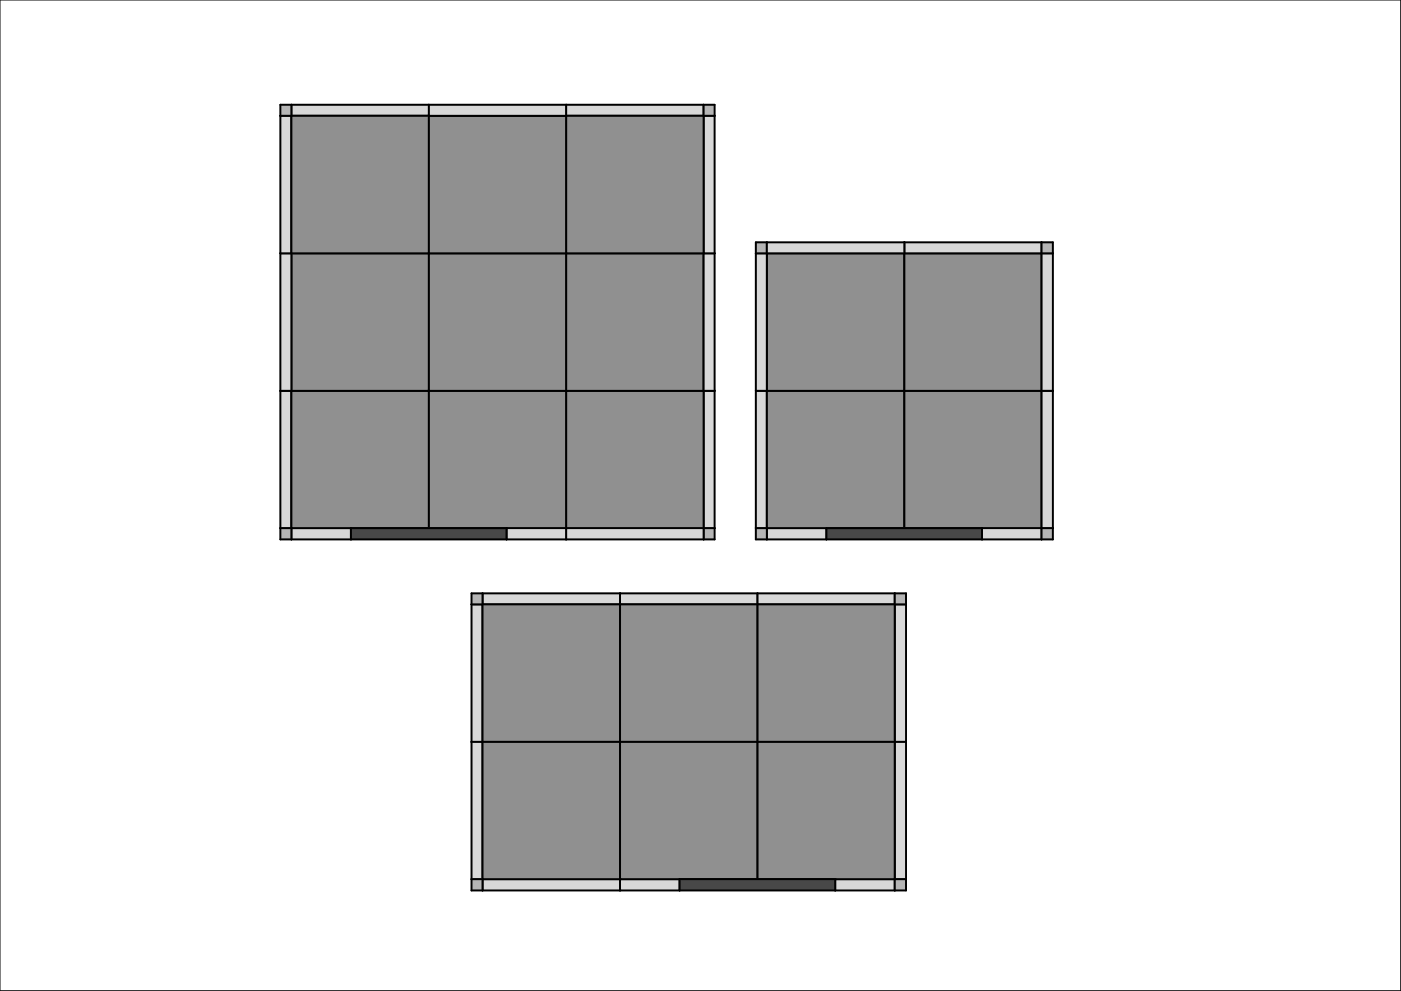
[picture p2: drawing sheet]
<svg xmlns="http://www.w3.org/2000/svg" width="420mm" height="297mm" viewBox="0 0 420 297" stroke-linecap="round" stroke-linejoin="round" font-family="sans-serif">
<g fill="#d8d8d8" stroke="#d8d8d8" stroke-width=".3">
<path d="M84.1 117.2h3.3zM84.1 117.3h3.3zM84.1 117.3h3.3zM84.1 117.4h3.3zM84.1 117.5h3.3zM84.1 117.6h3.3zM84.1 117.7h3.3zM84.1 117.8h3.3zM84.1 117.9h3.3zM84.1 117.9h3.3zM84.1 118h3.3zM84.1 118.1h3.3zM84.1 118.2h3.3zM84.1 118.3h3.3zM84.1 118.4h3.3zM84.1 118.4h3.3zM84.1 118.5h3.3zM84.1 118.6h3.3zM84.1 118.7h3.3zM84.1 118.8h3.3zM84.1 118.9h3.3zM84.1 119h3.3zM84.1 119h3.3zM84.1 119.1h3.3zM84.1 119.2h3.3zM84.1 119.3h3.3zM84.1 119.4h3.3zM84.1 119.5h3.3zM84.1 119.5h3.3zM84.1 119.6h3.3zM84.1 119.7h3.3zM84.1 119.8h3.3zM84.1 119.9h3.3zM84.1 120h3.3zM84.1 120.1h3.3zM84.1 120.1h3.3zM84.1 120.2h3.3zM84.1 120.3h3.3zM84.1 120.4h3.3zM84.1 120.5h3.3zM84.1 120.6h3.3zM84.1 120.6h3.3zM84.1 120.7h3.3zM84.1 120.8h3.3zM84.1 120.9h3.3zM84.1 121h3.3zM84.1 121.1h3.3zM84.1 121.2h3.3zM84.1 121.2h3.3zM84.1 121.3h3.3zM84.1 121.4h3.3zM84.1 121.5h3.3zM84.1 121.6h3.3zM84.1 121.7h3.3zM84.1 121.8h3.3zM84.1 121.8h3.3zM84.1 121.9h3.3zM84.1 122h3.3zM84.1 122.1h3.3zM84.1 122.2h3.3zM84.1 122.3h3.3zM84.1 122.3h3.3zM84.1 122.4h3.3zM84.1 122.5h3.3zM84.1 122.6h3.3zM84.1 122.7h3.3zM84.1 122.8h3.3zM84.1 122.9h3.3zM84.1 122.9h3.3zM84.1 123h3.3zM84.1 123.1h3.3zM84.1 123.2h3.3zM84.1 123.3h3.3zM84.1 123.4h3.3zM84.1 123.4h3.3zM84.1 123.5h3.3zM84.1 123.6h3.3zM84.1 123.7h3.3zM84.1 123.8h3.3zM84.1 123.9h3.3zM84.1 124h3.3zM84.1 124h3.3zM84.1 124.1h3.3zM84.1 124.2h3.3zM84.1 124.3h3.3zM84.1 124.4h3.3zM84.1 124.5h3.3zM84.1 124.5h3.3zM84.1 124.6h3.3zM84.1 124.7h3.3zM84.1 124.8h3.3zM84.1 124.9h3.3zM84.1 125h3.3zM84.1 125.1h3.3zM84.1 125.1h3.3zM84.1 125.2h3.3zM84.1 125.3h3.3zM84.1 125.4h3.3zM84.1 125.5h3.3zM84.1 125.6h3.3zM84.1 125.6h3.3zM84.1 125.7h3.3zM84.1 125.8h3.3zM84.1 125.9h3.3zM84.1 126h3.3zM84.1 126.1h3.3zM84.1 126.2h3.3zM84.1 126.2h3.3zM84.1 126.3h3.3zM84.1 126.4h3.3zM84.1 126.5h3.3zM84.1 126.6h3.3zM84.1 126.7h3.3zM84.1 126.7h3.3zM84.1 126.8h3.3zM84.1 126.9h3.3zM84.1 127h3.3zM84.1 127.1h3.3zM84.1 127.2h3.3zM84.1 127.3h3.3zM84.1 127.3h3.3zM84.1 127.4h3.3zM84.1 127.5h3.3zM84.1 127.6h3.3zM84.1 127.7h3.3zM84.1 127.8h3.3zM84.1 127.8h3.3zM84.1 127.9h3.3zM84.1 128h3.3zM84.1 128.1h3.3zM84.1 128.2h3.3zM84.1 128.3h3.3zM84.1 128.4h3.3zM84.1 128.4h3.3zM84.1 128.5h3.3zM84.1 128.6h3.3zM84.1 128.7h3.3zM84.1 128.8h3.3zM84.1 128.9h3.3zM84.1 128.9h3.3zM84.1 129h3.3zM84.1 129.1h3.3zM84.1 129.2h3.3zM84.1 129.3h3.3zM84.1 129.4h3.3zM84.1 129.5h3.3zM84.1 129.5h3.3zM84.1 129.6h3.3zM84.1 129.7h3.3zM84.1 129.8h3.3zM84.1 129.9h3.3zM84.1 130h3.3zM84.1 130h3.3zM84.1 130.1h3.3zM84.1 130.2h3.3zM84.1 130.3h3.3zM84.1 130.4h3.3zM84.1 130.5h3.3zM84.1 130.6h3.3zM84.1 130.6h3.3zM84.1 130.7h3.3zM84.1 130.8h3.3zM84.1 130.9h3.3zM84.1 131h3.3zM84.1 131.1h3.3zM84.1 131.1h3.3zM84.1 131.2h3.3zM84.1 131.3h3.3zM84.1 131.4h3.3zM84.1 131.5h3.3zM84.1 131.6h3.3zM84.1 131.7h3.3zM84.1 131.7h3.3zM84.1 131.8h3.3zM84.1 131.9h3.3zM84.1 132h3.3zM84.1 132.1h3.3zM84.1 132.2h3.3zM84.1 132.2h3.3zM84.1 132.3h3.3zM84.1 132.4h3.3zM84.1 132.5h3.3zM84.1 132.6h3.3zM84.1 132.7h3.3zM84.1 132.8h3.3zM84.1 132.8h3.3zM84.1 132.9h3.3zM84.1 133h3.3zM84.1 133.1h3.3zM84.1 133.2h3.3zM84.1 133.3h3.3zM84.1 133.3h3.3zM84.1 133.4h3.3zM84.1 133.5h3.3zM84.1 133.6h3.3zM84.1 133.7h3.3zM84.1 133.8h3.3zM84.1 133.9h3.3zM84.1 133.9h3.3zM84.1 134h3.3zM84.1 134.1h3.3zM84.1 134.2h3.3zM84.1 134.3h3.3zM84.1 134.4h3.3zM84.1 134.5h3.3zM84.1 134.5h3.3zM84.1 134.6h3.3zM84.1 134.7h3.3zM84.1 134.8h3.3zM84.1 134.9h3.3zM84.1 135h3.3zM84.1 135h3.3zM84.1 135.1h3.3zM84.1 135.2h3.3zM84.1 135.3h3.3zM84.1 135.4h3.3zM84.1 135.5h3.3zM84.1 135.6h3.3zM84.1 135.6h3.3zM84.1 135.7h3.3zM84.1 135.8h3.3zM84.1 135.9h3.3zM84.1 136h3.3zM84.1 136.1h3.3zM84.1 136.1h3.3zM84.1 136.2h3.3zM84.1 136.3h3.3zM84.1 136.4h3.3zM84.1 136.5h3.3zM84.1 136.6h3.3zM84.1 136.7h3.3zM84.1 136.7h3.3zM84.1 136.8h3.3zM84.1 136.9h3.3zM84.1 137h3.3zM84.1 137.1h3.3zM84.1 137.2h3.3zM84.1 137.2h3.3zM84.1 137.3h3.3zM84.1 137.4h3.3zM84.1 137.5h3.3zM84.1 137.6h3.3zM84.1 137.7h3.3zM84.1 137.8h3.3zM84.1 137.8h3.3zM84.1 137.9h3.3zM84.1 138h3.3zM84.1 138.1h3.3zM84.1 138.2h3.3zM84.1 138.3h3.3zM84.1 138.3h3.3zM84.1 138.4h3.3zM84.1 138.5h3.3zM84.1 138.6h3.3zM84.1 138.7h3.3zM84.1 138.8h3.3zM84.1 138.9h3.3zM84.1 138.9h3.3zM84.1 139h3.3zM84.1 139.1h3.3zM84.1 139.2h3.3zM84.1 139.3h3.3zM84.1 139.4h3.3zM84.1 139.4h3.3zM84.1 139.5h3.3zM84.1 139.6h3.3zM84.1 139.7h3.3zM84.1 139.8h3.3zM84.1 139.9h3.3zM84.1 140h3.3zM84.1 140h3.3zM84.1 140.1h3.3zM84.1 140.2h3.3zM84.1 140.3h3.3zM84.1 140.4h3.3zM84.1 140.5h3.3zM84.1 140.5h3.3zM84.1 140.6h3.3zM84.1 140.7h3.3zM84.1 140.8h3.3zM84.1 140.9h3.3zM84.1 141h3.3zM84.1 141.1h3.3zM84.1 141.1h3.3zM84.1 141.2h3.3zM84.1 141.3h3.3zM84.1 141.4h3.3zM84.1 141.5h3.3zM84.1 141.6h3.3zM84.1 141.6h3.3zM84.1 141.7h3.3zM84.1 141.8h3.3zM84.1 141.9h3.3zM84.1 142h3.3zM84.1 142.1h3.3zM84.1 142.2h3.3zM84.1 142.2h3.3zM84.1 142.3h3.3zM84.1 142.4h3.3zM84.1 142.5h3.3zM84.1 142.6h3.3zM84.1 142.7h3.3zM84.1 142.7h3.3zM84.1 142.8h3.3zM84.1 142.9h3.3zM84.1 143h3.3zM84.1 143.1h3.3zM84.1 143.2h3.3zM84.1 143.3h3.3zM84.1 143.3h3.3zM84.1 143.4h3.3zM84.1 143.5h3.3zM84.1 143.6h3.3zM84.1 143.7h3.3zM84.1 143.8h3.3zM84.1 143.8h3.3zM84.1 143.9h3.3zM84.1 144h3.3zM84.1 144.1h3.3zM84.1 144.2h3.3zM84.1 144.3h3.3zM84.1 144.4h3.3zM84.1 144.4h3.3zM84.1 144.5h3.3zM84.1 144.6h3.3zM84.1 144.7h3.3zM84.1 144.8h3.3zM84.1 144.9h3.3zM84.1 144.9h3.3zM84.1 145h3.3zM84.1 145.1h3.3zM84.1 145.2h3.3zM84.1 145.3h3.3zM84.1 145.4h3.3zM84.1 145.5h3.3zM84.1 145.5h3.3zM84.1 145.6h3.3zM84.1 145.7h3.3zM84.1 145.8h3.3zM84.1 145.9h3.3zM84.1 146h3.3zM84.1 146h3.3zM84.1 146.1h3.3zM84.1 146.2h3.3zM84.1 146.3h3.3zM84.1 146.4h3.3zM84.1 146.5h3.3zM84.1 146.6h3.3zM84.1 146.6h3.3zM84.1 146.7h3.3zM84.1 146.8h3.3zM84.1 146.9h3.3zM84.1 147h3.3zM84.1 147.1h3.3zM84.1 147.2h3.3zM84.1 147.2h3.3zM84.1 147.3h3.3zM84.1 147.4h3.3zM84.1 147.5h3.3zM84.1 147.6h3.3zM84.1 147.7h3.3zM84.1 147.7h3.3zM84.1 147.8h3.3zM84.1 147.9h3.3zM84.1 148h3.3zM84.1 148.1h3.3zM84.1 148.2h3.3zM84.1 148.3h3.3zM84.1 148.3h3.3zM84.1 148.4h3.3zM84.1 148.5h3.3zM84.1 148.6h3.3zM84.1 148.7h3.3zM84.1 148.8h3.3zM84.1 148.8h3.3zM84.1 148.9h3.3zM84.1 149h3.3zM84.1 149.1h3.3zM84.1 149.2h3.3zM84.1 149.3h3.3zM84.1 149.4h3.3zM84.1 149.4h3.3zM84.1 149.5h3.3zM84.1 149.6h3.3zM84.1 149.7h3.3zM84.1 149.8h3.3zM84.1 149.9h3.3zM84.1 149.9h3.3zM84.1 150h3.3zM84.1 150.1h3.3zM84.1 150.2h3.3zM84.1 150.3h3.3zM84.1 150.4h3.3zM84.1 150.5h3.3zM84.1 150.5h3.3zM84.1 150.6h3.3zM84.1 150.7h3.3zM84.1 150.8h3.3zM84.1 150.9h3.3zM84.1 151h3.3zM84.1 151h3.3zM84.1 151.1h3.3zM84.1 151.2h3.3zM84.1 151.3h3.3zM84.1 151.4h3.3zM84.1 151.5h3.3zM84.1 151.6h3.3zM84.1 151.6h3.3zM84.1 151.7h3.3zM84.1 151.8h3.3zM84.1 151.9h3.3zM84.1 152h3.3zM84.1 152.1h3.3zM84.1 152.1h3.3zM84.1 152.2h3.3zM84.1 152.3h3.3zM84.1 152.4h3.3zM84.1 152.5h3.3zM84.1 152.6h3.3zM84.1 152.7h3.3zM84.1 152.7h3.3zM84.1 152.8h3.3zM84.1 152.9h3.3zM84.1 153h3.3zM84.1 153.1h3.3zM84.1 153.2h3.3zM84.1 153.2h3.3zM84.1 153.3h3.3zM84.1 153.4h3.3zM84.1 153.5h3.3zM84.1 153.6h3.3zM84.1 153.7h3.3zM84.1 153.8h3.3zM84.1 153.8h3.3zM84.1 153.9h3.3zM84.1 154h3.3zM84.1 154.1h3.3zM84.1 154.2h3.3zM84.1 154.3h3.3zM84.1 154.3h3.3zM84.1 154.4h3.3zM84.1 154.5h3.3zM84.1 154.6h3.3zM84.1 154.7h3.3zM84.1 154.8h3.3zM84.1 154.9h3.3zM84.1 154.9h3.3zM84.1 155h3.3zM84.1 155.1h3.3zM84.1 155.2h3.3zM84.1 155.3h3.3zM84.1 155.4h3.3zM84.1 155.4h3.3zM84.1 155.5h3.3zM84.1 155.6h3.3zM84.1 155.7h3.3zM84.1 155.8h3.3zM84.1 155.9h3.3zM84.1 156h3.3zM84.1 156h3.3zM84.1 156.1h3.3zM84.1 156.2h3.3zM84.1 156.3h3.3zM84.1 156.4h3.3zM84.1 156.5h3.3zM84.1 156.5h3.3zM84.1 156.6h3.3zM84.1 156.7h3.3zM84.1 156.8h3.3zM84.1 156.9h3.3zM84.1 157h3.3zM84.1 157.1h3.3zM84.1 157.1h3.3zM84.1 157.2h3.3zM84.1 157.3h3.3zM84.1 157.4h3.3zM84.1 157.5h3.3zM84.1 157.6h3.3zM84.1 157.6h3.3zM84.1 157.7h3.3zM84.1 157.8h3.3zM84.1 157.9h3.3zM84.1 158h3.3zM84.1 158.1h3.3zM84.1 158.2h3.3zM84.1 158.2h3.3z"/>
<path d="M211 117.2h3.3zM211 117.3h3.3zM211 117.3h3.3zM211 117.4h3.3zM211 117.5h3.3zM211 117.6h3.3zM211 117.7h3.3zM211 117.8h3.3zM211 117.9h3.3zM211 117.9h3.3zM211 118h3.3zM211 118.1h3.3zM211 118.2h3.3zM211 118.3h3.3zM211 118.4h3.3zM211 118.4h3.3zM211 118.5h3.3zM211 118.6h3.3zM211 118.7h3.3zM211 118.8h3.3zM211 118.9h3.3zM211 119h3.3zM211 119h3.3zM211 119.1h3.3zM211 119.2h3.3zM211 119.3h3.3zM211 119.4h3.3zM211 119.5h3.3zM211 119.5h3.3zM211 119.6h3.3zM211 119.7h3.3zM211 119.8h3.3zM211 119.9h3.3zM211 120h3.3zM211 120.1h3.3zM211 120.1h3.3zM211 120.2h3.3zM211 120.3h3.3zM211 120.4h3.3zM211 120.5h3.3zM211 120.6h3.3zM211 120.6h3.3zM211 120.7h3.3zM211 120.8h3.3zM211 120.9h3.3zM211 121h3.3zM211 121.1h3.3zM211 121.2h3.3zM211 121.2h3.3zM211 121.3h3.3zM211 121.4h3.3zM211 121.5h3.3zM211 121.6h3.3zM211 121.7h3.3zM211 121.8h3.3zM211 121.8h3.3zM211 121.9h3.3zM211 122h3.3zM211 122.1h3.3zM211 122.2h3.3zM211 122.3h3.3zM211 122.3h3.3zM211 122.4h3.3zM211 122.5h3.3zM211 122.6h3.3zM211 122.7h3.3zM211 122.8h3.3zM211 122.9h3.3zM211 122.9h3.3zM211 123h3.3zM211 123.1h3.3zM211 123.2h3.3zM211 123.3h3.3zM211 123.4h3.3zM211 123.4h3.3zM211 123.5h3.3zM211 123.6h3.3zM211 123.7h3.3zM211 123.8h3.3zM211 123.9h3.3zM211 124h3.3zM211 124h3.3zM211 124.1h3.3zM211 124.2h3.3zM211 124.3h3.3zM211 124.4h3.3zM211 124.5h3.3zM211 124.5h3.3zM211 124.6h3.3zM211 124.7h3.3zM211 124.8h3.3zM211 124.9h3.3zM211 125h3.3zM211 125.1h3.3zM211 125.1h3.3zM211 125.2h3.3zM211 125.3h3.3zM211 125.4h3.3zM211 125.5h3.3zM211 125.6h3.3zM211 125.6h3.3zM211 125.7h3.3zM211 125.8h3.3zM211 125.9h3.3zM211 126h3.3zM211 126.1h3.3zM211 126.2h3.3zM211 126.2h3.3zM211 126.3h3.3zM211 126.4h3.3zM211 126.5h3.3zM211 126.6h3.3zM211 126.7h3.3zM211 126.7h3.3zM211 126.8h3.3zM211 126.9h3.3zM211 127h3.3zM211 127.1h3.3zM211 127.2h3.3zM211 127.3h3.3zM211 127.3h3.3zM211 127.4h3.3zM211 127.5h3.3zM211 127.6h3.3zM211 127.7h3.3zM211 127.8h3.3zM211 127.8h3.3zM211 127.9h3.3zM211 128h3.3zM211 128.1h3.3zM211 128.2h3.3zM211 128.3h3.3zM211 128.4h3.3zM211 128.4h3.3zM211 128.5h3.3zM211 128.6h3.3zM211 128.7h3.3zM211 128.8h3.3zM211 128.9h3.3zM211 128.9h3.3zM211 129h3.3zM211 129.1h3.3zM211 129.2h3.3zM211 129.3h3.3zM211 129.4h3.3zM211 129.5h3.3zM211 129.5h3.3zM211 129.6h3.3zM211 129.7h3.3zM211 129.8h3.3zM211 129.9h3.3zM211 130h3.3zM211 130h3.3zM211 130.1h3.3zM211 130.2h3.3zM211 130.3h3.3zM211 130.4h3.3zM211 130.5h3.3zM211 130.6h3.3zM211 130.6h3.3zM211 130.7h3.3zM211 130.8h3.3zM211 130.9h3.3zM211 131h3.3zM211 131.1h3.3zM211 131.1h3.3zM211 131.2h3.3zM211 131.3h3.3zM211 131.4h3.3zM211 131.5h3.3zM211 131.6h3.3zM211 131.7h3.3zM211 131.7h3.3zM211 131.8h3.3zM211 131.9h3.3zM211 132h3.3zM211 132.1h3.3zM211 132.2h3.3zM211 132.2h3.3zM211 132.3h3.3zM211 132.4h3.3zM211 132.5h3.3zM211 132.6h3.3zM211 132.7h3.3zM211 132.8h3.3zM211 132.8h3.3zM211 132.9h3.3zM211 133h3.3zM211 133.1h3.3zM211 133.2h3.3zM211 133.3h3.3zM211 133.3h3.3zM211 133.4h3.3zM211 133.5h3.3zM211 133.6h3.3zM211 133.7h3.3zM211 133.8h3.3zM211 133.9h3.3zM211 133.9h3.3zM211 134h3.3zM211 134.1h3.3zM211 134.2h3.3zM211 134.3h3.3zM211 134.4h3.3zM211 134.5h3.3zM211 134.5h3.3zM211 134.6h3.3zM211 134.7h3.3zM211 134.8h3.3zM211 134.9h3.3zM211 135h3.3zM211 135h3.3zM211 135.1h3.3zM211 135.2h3.3zM211 135.3h3.3zM211 135.4h3.3zM211 135.5h3.3zM211 135.6h3.3zM211 135.6h3.3zM211 135.7h3.3zM211 135.8h3.3zM211 135.9h3.3zM211 136h3.3zM211 136.1h3.3zM211 136.1h3.3zM211 136.2h3.3zM211 136.3h3.3zM211 136.4h3.3zM211 136.5h3.3zM211 136.6h3.3zM211 136.7h3.3zM211 136.7h3.3zM211 136.8h3.3zM211 136.9h3.3zM211 137h3.3zM211 137.1h3.3zM211 137.2h3.3zM211 137.2h3.3zM211 137.3h3.3zM211 137.4h3.3zM211 137.5h3.3zM211 137.6h3.3zM211 137.7h3.3zM211 137.8h3.3zM211 137.8h3.3zM211 137.9h3.3zM211 138h3.3zM211 138.1h3.3zM211 138.2h3.3zM211 138.3h3.3zM211 138.3h3.3zM211 138.4h3.3zM211 138.5h3.3zM211 138.6h3.3zM211 138.7h3.3zM211 138.8h3.3zM211 138.9h3.3zM211 138.9h3.3zM211 139h3.3zM211 139.1h3.3zM211 139.2h3.3zM211 139.3h3.3zM211 139.4h3.3zM211 139.4h3.3zM211 139.5h3.3zM211 139.6h3.3zM211 139.7h3.3zM211 139.8h3.3zM211 139.9h3.3zM211 140h3.3zM211 140h3.3zM211 140.1h3.3zM211 140.2h3.3zM211 140.3h3.3zM211 140.4h3.3zM211 140.5h3.3zM211 140.5h3.3zM211 140.6h3.3zM211 140.7h3.3zM211 140.8h3.3zM211 140.9h3.3zM211 141h3.3zM211 141.1h3.3zM211 141.1h3.3zM211 141.2h3.3zM211 141.3h3.3zM211 141.4h3.3zM211 141.5h3.3zM211 141.6h3.3zM211 141.6h3.3zM211 141.7h3.3zM211 141.8h3.3zM211 141.9h3.3zM211 142h3.3zM211 142.1h3.3zM211 142.2h3.3zM211 142.2h3.3zM211 142.3h3.3zM211 142.4h3.3zM211 142.5h3.3zM211 142.6h3.3zM211 142.7h3.3zM211 142.7h3.3zM211 142.8h3.3zM211 142.9h3.3zM211 143h3.3zM211 143.1h3.3zM211 143.2h3.3zM211 143.3h3.3zM211 143.3h3.3zM211 143.4h3.3zM211 143.5h3.3zM211 143.6h3.3zM211 143.7h3.3zM211 143.8h3.3zM211 143.8h3.3zM211 143.9h3.3zM211 144h3.3zM211 144.1h3.3zM211 144.2h3.3zM211 144.3h3.3zM211 144.4h3.3zM211 144.4h3.3zM211 144.5h3.3zM211 144.6h3.3zM211 144.7h3.3zM211 144.8h3.3zM211 144.9h3.3zM211 144.9h3.3zM211 145h3.3zM211 145.1h3.3zM211 145.2h3.3zM211 145.3h3.3zM211 145.4h3.3zM211 145.5h3.3zM211 145.5h3.3zM211 145.6h3.3zM211 145.7h3.3zM211 145.8h3.3zM211 145.9h3.3zM211 146h3.3zM211 146h3.3zM211 146.1h3.3zM211 146.2h3.3zM211 146.3h3.3zM211 146.4h3.3zM211 146.5h3.3zM211 146.6h3.3zM211 146.6h3.3zM211 146.7h3.3zM211 146.8h3.3zM211 146.9h3.3zM211 147h3.3zM211 147.1h3.3zM211 147.2h3.3zM211 147.2h3.3zM211 147.3h3.3zM211 147.4h3.3zM211 147.5h3.3zM211 147.6h3.3zM211 147.7h3.3zM211 147.7h3.3zM211 147.8h3.3zM211 147.9h3.3zM211 148h3.3zM211 148.1h3.3zM211 148.2h3.3zM211 148.3h3.3zM211 148.3h3.3zM211 148.4h3.3zM211 148.5h3.3zM211 148.6h3.3zM211 148.7h3.3zM211 148.8h3.3zM211 148.8h3.3zM211 148.9h3.3zM211 149h3.3zM211 149.1h3.3zM211 149.2h3.3zM211 149.3h3.3zM211 149.4h3.3zM211 149.4h3.3zM211 149.5h3.3zM211 149.6h3.3zM211 149.7h3.3zM211 149.8h3.3zM211 149.9h3.3zM211 149.9h3.3zM211 150h3.3zM211 150.1h3.3zM211 150.2h3.3zM211 150.3h3.3zM211 150.4h3.3zM211 150.5h3.3zM211 150.5h3.3zM211 150.6h3.3zM211 150.7h3.3zM211 150.8h3.3zM211 150.9h3.3zM211 151h3.3zM211 151h3.3zM211 151.1h3.3zM211 151.2h3.3zM211 151.3h3.3zM211 151.4h3.3zM211 151.5h3.3zM211 151.6h3.3zM211 151.6h3.3zM211 151.7h3.3zM211 151.8h3.3zM211 151.9h3.3zM211 152h3.3zM211 152.1h3.3zM211 152.1h3.3zM211 152.2h3.3zM211 152.3h3.3zM211 152.4h3.3zM211 152.5h3.3zM211 152.6h3.3zM211 152.7h3.3zM211 152.7h3.3zM211 152.8h3.3zM211 152.9h3.3zM211 153h3.3zM211 153.1h3.3zM211 153.2h3.3zM211 153.2h3.3zM211 153.3h3.3zM211 153.4h3.3zM211 153.5h3.3zM211 153.6h3.3zM211 153.7h3.3zM211 153.8h3.3zM211 153.8h3.3zM211 153.9h3.3zM211 154h3.3zM211 154.1h3.3zM211 154.2h3.3zM211 154.3h3.3zM211 154.3h3.3zM211 154.4h3.3zM211 154.5h3.3zM211 154.6h3.3zM211 154.7h3.3zM211 154.8h3.3zM211 154.9h3.3zM211 154.9h3.3zM211 155h3.3zM211 155.1h3.3zM211 155.2h3.3zM211 155.3h3.3zM211 155.4h3.3zM211 155.4h3.3zM211 155.5h3.3zM211 155.6h3.3zM211 155.7h3.3zM211 155.8h3.3zM211 155.9h3.3zM211 156h3.3zM211 156h3.3zM211 156.1h3.3zM211 156.2h3.3zM211 156.3h3.3zM211 156.4h3.3zM211 156.5h3.3zM211 156.5h3.3zM211 156.6h3.3zM211 156.7h3.3zM211 156.8h3.3zM211 156.9h3.3zM211 157h3.3zM211 157.1h3.3zM211 157.1h3.3zM211 157.2h3.3zM211 157.3h3.3zM211 157.4h3.3zM211 157.5h3.3zM211 157.6h3.3zM211 157.6h3.3zM211 157.7h3.3zM211 157.8h3.3zM211 157.9h3.3zM211 158h3.3zM211 158.1h3.3zM211 158.2h3.3zM211 158.2h3.3z"/>
<path d="M87.4 158.3h17.8zM87.4 158.4h17.8zM87.4 158.5h17.8zM87.4 158.6h17.8zM87.4 158.7h17.8zM87.4 158.7h17.8zM87.4 158.8h17.8zM87.4 158.9h17.8zM87.4 159h17.8zM87.4 159.1h17.8zM87.4 159.2h17.8zM87.4 159.3h17.8zM87.4 159.3h17.8zM87.4 159.4h17.8zM87.4 159.5h17.8zM87.4 159.6h17.8zM87.4 159.7h17.8zM87.4 159.8h17.8zM87.4 159.9h17.8zM87.4 159.9h17.8zM87.4 160h17.8zM87.4 160.1h17.8zM87.4 160.2h17.8zM87.4 160.3h17.8zM87.4 160.4h17.8zM87.4 160.4h17.8zM87.4 160.5h17.8zM87.4 160.6h17.8zM87.4 160.7h17.8zM87.4 160.8h17.8zM87.4 160.9h17.8zM87.4 161h17.8zM87.4 161h17.8zM87.4 161.1h17.8zM87.4 161.2h17.8zM87.4 161.3h17.8zM87.4 161.4h17.8zM87.4 161.5h17.8zM87.4 161.5h17.8zM87.4 161.6h17.8z"/>
<path d="M84.1 75.9h3.3zM84.1 76h3.3zM84.1 76.1h3.3zM84.1 76.2h3.3zM84.1 76.3h3.3zM84.1 76.4h3.3zM84.1 76.5h3.3zM84.1 76.5h3.3zM84.1 76.6h3.3zM84.1 76.7h3.3zM84.1 76.8h3.3zM84.1 76.9h3.3zM84.1 77h3.3zM84.1 77h3.3zM84.1 77.1h3.3zM84.1 77.2h3.3zM84.1 77.3h3.3zM84.1 77.4h3.3zM84.1 77.5h3.3zM84.1 77.6h3.3zM84.1 77.6h3.3zM84.1 77.7h3.3zM84.1 77.8h3.3zM84.1 77.9h3.3zM84.1 78h3.3zM84.1 78.1h3.3zM84.1 78.1h3.3zM84.1 78.2h3.3zM84.1 78.3h3.3zM84.1 78.4h3.3zM84.1 78.5h3.3zM84.1 78.6h3.3zM84.1 78.7h3.3zM84.1 78.7h3.3zM84.1 78.8h3.3zM84.1 78.9h3.3zM84.1 79h3.3zM84.1 79.1h3.3zM84.1 79.2h3.3zM84.1 79.2h3.3zM84.1 79.3h3.3zM84.1 79.4h3.3zM84.1 79.5h3.3zM84.1 79.6h3.3zM84.1 79.7h3.3zM84.1 79.8h3.3zM84.1 79.8h3.3zM84.1 79.9h3.3zM84.1 80h3.3zM84.1 80.1h3.3zM84.1 80.2h3.3zM84.1 80.3h3.3zM84.1 80.3h3.3zM84.1 80.4h3.3zM84.1 80.5h3.3zM84.1 80.6h3.3zM84.1 80.7h3.3zM84.1 80.8h3.3zM84.1 80.9h3.3zM84.1 80.9h3.3zM84.1 81h3.3zM84.1 81.1h3.3zM84.1 81.2h3.3zM84.1 81.3h3.3zM84.1 81.4h3.3zM84.1 81.4h3.3zM84.1 81.5h3.3zM84.1 81.6h3.3zM84.1 81.7h3.3zM84.1 81.8h3.3zM84.1 81.9h3.3zM84.1 82h3.3zM84.1 82h3.3zM84.1 82.1h3.3zM84.1 82.2h3.3zM84.1 82.3h3.3zM84.1 82.4h3.3zM84.1 82.5h3.3zM84.1 82.5h3.3zM84.1 82.6h3.3zM84.1 82.7h3.3zM84.1 82.8h3.3zM84.1 82.9h3.3zM84.1 83h3.3zM84.1 83.1h3.3zM84.1 83.1h3.3zM84.1 83.2h3.3zM84.1 83.3h3.3zM84.1 83.4h3.3zM84.1 83.5h3.3zM84.1 83.6h3.3zM84.1 83.7h3.3zM84.1 83.7h3.3zM84.1 83.8h3.3zM84.1 83.9h3.3zM84.1 84h3.3zM84.1 84.1h3.3zM84.1 84.2h3.3zM84.1 84.2h3.3zM84.1 84.3h3.3zM84.1 84.4h3.3zM84.1 84.5h3.3zM84.1 84.6h3.3zM84.1 84.7h3.3zM84.1 84.8h3.3zM84.1 84.8h3.3zM84.1 84.9h3.3zM84.1 85h3.3zM84.1 85.1h3.3zM84.1 85.2h3.3zM84.1 85.3h3.3zM84.1 85.3h3.3zM84.1 85.4h3.3zM84.1 85.5h3.3zM84.1 85.6h3.3zM84.1 85.7h3.3zM84.1 85.8h3.3zM84.1 85.9h3.3zM84.1 85.9h3.3zM84.1 86h3.3zM84.1 86.1h3.3zM84.1 86.2h3.3zM84.1 86.3h3.3zM84.1 86.4h3.3zM84.1 86.4h3.3zM84.1 86.5h3.3zM84.1 86.6h3.3zM84.1 86.7h3.3zM84.1 86.8h3.3zM84.1 86.9h3.3zM84.1 87h3.3zM84.1 87h3.3zM84.1 87.1h3.3zM84.1 87.2h3.3zM84.1 87.3h3.3zM84.1 87.4h3.3zM84.1 87.5h3.3zM84.1 87.5h3.3zM84.1 87.6h3.3zM84.1 87.7h3.3zM84.1 87.8h3.3zM84.1 87.9h3.3zM84.1 88h3.3zM84.1 88.1h3.3zM84.1 88.1h3.3zM84.1 88.2h3.3zM84.1 88.3h3.3zM84.1 88.4h3.3zM84.1 88.5h3.3zM84.1 88.6h3.3zM84.1 88.6h3.3zM84.1 88.7h3.3zM84.1 88.8h3.3zM84.1 88.9h3.3zM84.1 89h3.3zM84.1 89.1h3.3zM84.1 89.2h3.3zM84.1 89.2h3.3zM84.1 89.3h3.3zM84.1 89.4h3.3zM84.1 89.5h3.3zM84.1 89.6h3.3zM84.1 89.7h3.3zM84.1 89.7h3.3zM84.1 89.8h3.3zM84.1 89.9h3.3zM84.1 90h3.3zM84.1 90.1h3.3zM84.1 90.2h3.3zM84.1 90.3h3.3zM84.1 90.3h3.3zM84.1 90.4h3.3zM84.1 90.5h3.3zM84.1 90.6h3.3zM84.1 90.7h3.3zM84.1 90.8h3.3zM84.1 90.8h3.3zM84.1 90.9h3.3zM84.1 91h3.3zM84.1 91.1h3.3zM84.1 91.2h3.3zM84.1 91.3h3.3zM84.1 91.4h3.3zM84.1 91.4h3.3zM84.1 91.5h3.3zM84.1 91.6h3.3zM84.1 91.7h3.3zM84.1 91.8h3.3zM84.1 91.9h3.3zM84.1 91.9h3.3zM84.1 92h3.3zM84.1 92.1h3.3zM84.1 92.2h3.3zM84.1 92.3h3.3zM84.1 92.4h3.3zM84.1 92.5h3.3zM84.1 92.5h3.3zM84.1 92.6h3.3zM84.1 92.7h3.3zM84.1 92.8h3.3zM84.1 92.9h3.3zM84.1 93h3.3zM84.1 93h3.3zM84.1 93.1h3.3zM84.1 93.2h3.3zM84.1 93.3h3.3zM84.1 93.4h3.3zM84.1 93.5h3.3zM84.1 93.6h3.3zM84.1 93.6h3.3zM84.1 93.7h3.3zM84.1 93.8h3.3zM84.1 93.9h3.3zM84.1 94h3.3zM84.1 94.1h3.3zM84.1 94.1h3.3zM84.1 94.2h3.3zM84.1 94.3h3.3zM84.1 94.4h3.3zM84.1 94.5h3.3zM84.1 94.6h3.3zM84.1 94.7h3.3zM84.1 94.7h3.3zM84.1 94.8h3.3zM84.1 94.9h3.3zM84.1 95h3.3zM84.1 95.1h3.3zM84.1 95.2h3.3zM84.1 95.2h3.3zM84.1 95.3h3.3zM84.1 95.4h3.3zM84.1 95.5h3.3zM84.1 95.6h3.3zM84.1 95.7h3.3zM84.1 95.8h3.3zM84.1 95.8h3.3zM84.1 95.9h3.3zM84.1 96h3.3zM84.1 96.1h3.3zM84.1 96.2h3.3zM84.1 96.3h3.3zM84.1 96.4h3.3zM84.1 96.4h3.3zM84.1 96.5h3.3zM84.1 96.6h3.3zM84.1 96.7h3.3zM84.1 96.8h3.3zM84.1 96.9h3.3zM84.1 96.9h3.3zM84.1 97h3.3zM84.1 97.1h3.3zM84.1 97.2h3.3zM84.1 97.3h3.3zM84.1 97.4h3.3zM84.1 97.5h3.3zM84.1 97.5h3.3zM84.1 97.6h3.3zM84.1 97.7h3.3zM84.1 97.8h3.3zM84.1 97.9h3.3zM84.1 98h3.3zM84.1 98h3.3zM84.1 98.1h3.3zM84.1 98.2h3.3zM84.1 98.3h3.3zM84.1 98.4h3.3zM84.1 98.5h3.3zM84.1 98.6h3.3zM84.1 98.6h3.3zM84.1 98.7h3.3zM84.1 98.8h3.3zM84.1 98.9h3.3zM84.1 99h3.3zM84.1 99.1h3.3zM84.1 99.1h3.3zM84.1 99.2h3.3zM84.1 99.3h3.3zM84.1 99.4h3.3zM84.1 99.5h3.3zM84.1 99.6h3.3zM84.1 99.7h3.3zM84.1 99.7h3.3zM84.1 99.8h3.3zM84.1 99.9h3.3zM84.1 100h3.3zM84.1 100.1h3.3zM84.1 100.2h3.3zM84.1 100.2h3.3zM84.1 100.3h3.3zM84.1 100.4h3.3zM84.1 100.5h3.3zM84.1 100.6h3.3zM84.1 100.7h3.3zM84.1 100.8h3.3zM84.1 100.8h3.3zM84.1 100.9h3.3zM84.1 101h3.3zM84.1 101.1h3.3zM84.1 101.2h3.3zM84.1 101.3h3.3zM84.1 101.3h3.3zM84.1 101.4h3.3zM84.1 101.5h3.3zM84.1 101.6h3.3zM84.1 101.7h3.3zM84.1 101.8h3.3zM84.1 101.9h3.3zM84.1 101.9h3.3zM84.1 102h3.3zM84.1 102.1h3.3zM84.1 102.2h3.3zM84.1 102.3h3.3zM84.1 102.4h3.3zM84.1 102.4h3.3zM84.1 102.5h3.3zM84.1 102.6h3.3zM84.1 102.7h3.3zM84.1 102.8h3.3zM84.1 102.9h3.3zM84.1 103h3.3zM84.1 103h3.3zM84.1 103.1h3.3zM84.1 103.2h3.3zM84.1 103.3h3.3zM84.1 103.4h3.3zM84.1 103.5h3.3zM84.1 103.5h3.3zM84.1 103.6h3.3zM84.1 103.7h3.3zM84.1 103.8h3.3zM84.1 103.9h3.3zM84.1 104h3.3zM84.1 104.1h3.3zM84.1 104.1h3.3zM84.1 104.2h3.3zM84.1 104.3h3.3zM84.1 104.4h3.3zM84.1 104.5h3.3zM84.1 104.6h3.3zM84.1 104.6h3.3zM84.1 104.7h3.3zM84.1 104.8h3.3zM84.1 104.9h3.3zM84.1 105h3.3zM84.1 105.1h3.3zM84.1 105.2h3.3zM84.1 105.2h3.3zM84.1 105.3h3.3zM84.1 105.4h3.3zM84.1 105.5h3.3zM84.1 105.6h3.3zM84.1 105.7h3.3zM84.1 105.7h3.3zM84.1 105.8h3.3zM84.1 105.9h3.3zM84.1 106h3.3zM84.1 106.1h3.3zM84.1 106.2h3.3zM84.1 106.3h3.3zM84.1 106.3h3.3zM84.1 106.4h3.3zM84.1 106.5h3.3zM84.1 106.6h3.3zM84.1 106.7h3.3zM84.1 106.8h3.3zM84.1 106.8h3.3zM84.1 106.9h3.3zM84.1 107h3.3zM84.1 107.1h3.3zM84.1 107.2h3.3zM84.1 107.3h3.3zM84.1 107.4h3.3zM84.1 107.4h3.3zM84.1 107.5h3.3zM84.1 107.6h3.3zM84.1 107.7h3.3zM84.1 107.8h3.3zM84.1 107.9h3.3zM84.1 107.9h3.3zM84.1 108h3.3zM84.1 108.1h3.3zM84.1 108.2h3.3zM84.1 108.3h3.3zM84.1 108.4h3.3zM84.1 108.5h3.3zM84.1 108.5h3.3zM84.1 108.6h3.3zM84.1 108.7h3.3zM84.1 108.8h3.3zM84.1 108.9h3.3zM84.1 109h3.3zM84.1 109.1h3.3zM84.1 109.1h3.3zM84.1 109.2h3.3zM84.1 109.3h3.3zM84.1 109.4h3.3zM84.1 109.5h3.3zM84.1 109.6h3.3zM84.1 109.6h3.3zM84.1 109.7h3.3zM84.1 109.8h3.3zM84.1 109.9h3.3zM84.1 110h3.3zM84.1 110.1h3.3zM84.1 110.2h3.3zM84.1 110.2h3.3zM84.1 110.3h3.3zM84.1 110.4h3.3zM84.1 110.5h3.3zM84.1 110.6h3.3zM84.1 110.7h3.3zM84.1 110.7h3.3zM84.1 110.8h3.3zM84.1 110.9h3.3zM84.1 111h3.3zM84.1 111.1h3.3zM84.1 111.2h3.3zM84.1 111.3h3.3zM84.1 111.3h3.3zM84.1 111.4h3.3zM84.1 111.5h3.3zM84.1 111.6h3.3zM84.1 111.7h3.3zM84.1 111.8h3.3zM84.1 111.8h3.3zM84.1 111.9h3.3zM84.1 112h3.3zM84.1 112.1h3.3zM84.1 112.2h3.3zM84.1 112.3h3.3zM84.1 112.4h3.3zM84.1 112.4h3.3zM84.1 112.5h3.3zM84.1 112.6h3.3zM84.1 112.7h3.3zM84.1 112.8h3.3zM84.1 112.9h3.3zM84.1 112.9h3.3zM84.1 113h3.3zM84.1 113.1h3.3zM84.1 113.2h3.3zM84.1 113.3h3.3zM84.1 113.4h3.3zM84.1 113.5h3.3zM84.1 113.5h3.3zM84.1 113.6h3.3zM84.1 113.7h3.3zM84.1 113.8h3.3zM84.1 113.9h3.3zM84.1 114h3.3zM84.1 114h3.3zM84.1 114.1h3.3zM84.1 114.2h3.3zM84.1 114.3h3.3zM84.1 114.4h3.3zM84.1 114.5h3.3zM84.1 114.6h3.3zM84.1 114.6h3.3zM84.1 114.7h3.3zM84.1 114.8h3.3zM84.1 114.9h3.3zM84.1 115h3.3zM84.1 115.1h3.3zM84.1 115.1h3.3zM84.1 115.2h3.3zM84.1 115.3h3.3zM84.1 115.4h3.3zM84.1 115.5h3.3zM84.1 115.6h3.3zM84.1 115.7h3.3zM84.1 115.7h3.3zM84.1 115.8h3.3zM84.1 115.9h3.3zM84.1 116h3.3zM84.1 116.1h3.3zM84.1 116.2h3.3zM84.1 116.2h3.3zM84.1 116.3h3.3zM84.1 116.4h3.3zM84.1 116.5h3.3zM84.1 116.6h3.3zM84.1 116.7h3.3zM84.1 116.8h3.3zM84.1 116.8h3.3zM84.1 116.9h3.3zM84.1 117h3.3zM84.1 117.1h3.3z"/>
<path d="M211 75.9h3.3zM211 76h3.3zM211 76.1h3.3zM211 76.2h3.3zM211 76.3h3.3zM211 76.4h3.3zM211 76.5h3.3zM211 76.5h3.3zM211 76.6h3.3zM211 76.7h3.3zM211 76.8h3.3zM211 76.9h3.3zM211 77h3.3zM211 77h3.3zM211 77.1h3.3zM211 77.2h3.3zM211 77.3h3.3zM211 77.4h3.3zM211 77.5h3.3zM211 77.6h3.3zM211 77.6h3.3zM211 77.7h3.3zM211 77.8h3.3zM211 77.9h3.3zM211 78h3.3zM211 78.1h3.3zM211 78.1h3.3zM211 78.2h3.3zM211 78.3h3.3zM211 78.4h3.3zM211 78.5h3.3zM211 78.6h3.3zM211 78.7h3.3zM211 78.7h3.3zM211 78.8h3.3zM211 78.9h3.3zM211 79h3.3zM211 79.1h3.3zM211 79.2h3.3zM211 79.2h3.3zM211 79.3h3.3zM211 79.4h3.3zM211 79.5h3.3zM211 79.6h3.3zM211 79.7h3.3zM211 79.8h3.3zM211 79.8h3.3zM211 79.9h3.3zM211 80h3.3zM211 80.1h3.3zM211 80.2h3.3zM211 80.3h3.3zM211 80.3h3.3zM211 80.4h3.3zM211 80.5h3.3zM211 80.6h3.3zM211 80.7h3.3zM211 80.8h3.3zM211 80.9h3.3zM211 80.9h3.3zM211 81h3.3zM211 81.1h3.3zM211 81.2h3.3zM211 81.3h3.3zM211 81.4h3.3zM211 81.4h3.3zM211 81.5h3.3zM211 81.6h3.3zM211 81.7h3.3zM211 81.8h3.3zM211 81.9h3.3zM211 82h3.3zM211 82h3.3zM211 82.1h3.3zM211 82.2h3.3zM211 82.3h3.3zM211 82.4h3.3zM211 82.5h3.3zM211 82.5h3.3zM211 82.6h3.3zM211 82.7h3.3zM211 82.8h3.3zM211 82.9h3.3zM211 83h3.3zM211 83.1h3.3zM211 83.1h3.3zM211 83.2h3.3zM211 83.3h3.3zM211 83.4h3.3zM211 83.5h3.3zM211 83.6h3.3zM211 83.7h3.3zM211 83.7h3.3zM211 83.8h3.3zM211 83.9h3.3zM211 84h3.3zM211 84.1h3.3zM211 84.2h3.3zM211 84.2h3.3zM211 84.3h3.3zM211 84.4h3.3zM211 84.5h3.3zM211 84.6h3.3zM211 84.7h3.3zM211 84.8h3.3zM211 84.8h3.3zM211 84.9h3.3zM211 85h3.3zM211 85.1h3.3zM211 85.2h3.3zM211 85.3h3.3zM211 85.3h3.3zM211 85.4h3.3zM211 85.5h3.3zM211 85.6h3.3zM211 85.7h3.3zM211 85.8h3.3zM211 85.9h3.3zM211 85.9h3.3zM211 86h3.3zM211 86.1h3.3zM211 86.2h3.3zM211 86.3h3.3zM211 86.4h3.3zM211 86.4h3.3zM211 86.5h3.3zM211 86.6h3.3zM211 86.7h3.3zM211 86.8h3.3zM211 86.9h3.3zM211 87h3.3zM211 87h3.3zM211 87.1h3.3zM211 87.2h3.3zM211 87.3h3.3zM211 87.4h3.3zM211 87.5h3.3zM211 87.5h3.3zM211 87.6h3.3zM211 87.7h3.3zM211 87.8h3.3zM211 87.9h3.3zM211 88h3.3zM211 88.1h3.3zM211 88.1h3.3zM211 88.2h3.3zM211 88.3h3.3zM211 88.4h3.3zM211 88.5h3.3zM211 88.6h3.3zM211 88.6h3.3zM211 88.7h3.3zM211 88.8h3.3zM211 88.9h3.3zM211 89h3.3zM211 89.1h3.3zM211 89.2h3.3zM211 89.2h3.3zM211 89.3h3.3zM211 89.4h3.3zM211 89.5h3.3zM211 89.6h3.3zM211 89.7h3.3zM211 89.7h3.3zM211 89.8h3.3zM211 89.9h3.3zM211 90h3.3zM211 90.1h3.3zM211 90.2h3.3zM211 90.3h3.3zM211 90.3h3.3zM211 90.4h3.3zM211 90.5h3.3zM211 90.6h3.3zM211 90.7h3.3zM211 90.8h3.3zM211 90.8h3.3zM211 90.9h3.3zM211 91h3.3zM211 91.1h3.3zM211 91.2h3.3zM211 91.3h3.3zM211 91.4h3.3zM211 91.4h3.3zM211 91.5h3.3zM211 91.6h3.3zM211 91.7h3.3zM211 91.8h3.3zM211 91.9h3.3zM211 91.9h3.3zM211 92h3.3zM211 92.1h3.3zM211 92.2h3.3zM211 92.3h3.3zM211 92.4h3.3zM211 92.5h3.3zM211 92.5h3.3zM211 92.6h3.3zM211 92.7h3.3zM211 92.8h3.3zM211 92.9h3.3zM211 93h3.3zM211 93h3.3zM211 93.1h3.3zM211 93.2h3.3zM211 93.3h3.3zM211 93.4h3.3zM211 93.5h3.3zM211 93.6h3.3zM211 93.6h3.3zM211 93.7h3.3zM211 93.8h3.3zM211 93.9h3.3zM211 94h3.3zM211 94.1h3.3zM211 94.1h3.3zM211 94.2h3.3zM211 94.3h3.3zM211 94.4h3.3zM211 94.5h3.3zM211 94.6h3.3zM211 94.7h3.3zM211 94.7h3.3zM211 94.8h3.3zM211 94.9h3.3zM211 95h3.3zM211 95.1h3.3zM211 95.2h3.3zM211 95.2h3.3zM211 95.3h3.3zM211 95.4h3.3zM211 95.5h3.3zM211 95.6h3.3zM211 95.7h3.3zM211 95.8h3.3zM211 95.8h3.3zM211 95.9h3.3zM211 96h3.3zM211 96.1h3.3zM211 96.2h3.3zM211 96.3h3.3zM211 96.4h3.3zM211 96.4h3.3zM211 96.5h3.3zM211 96.6h3.3zM211 96.7h3.3zM211 96.8h3.3zM211 96.9h3.3zM211 96.9h3.3zM211 97h3.3zM211 97.1h3.3zM211 97.2h3.3zM211 97.3h3.3zM211 97.4h3.3zM211 97.5h3.3zM211 97.5h3.3zM211 97.6h3.3zM211 97.7h3.3zM211 97.8h3.3zM211 97.9h3.3zM211 98h3.3zM211 98h3.3zM211 98.1h3.3zM211 98.2h3.3zM211 98.3h3.3zM211 98.4h3.3zM211 98.5h3.3zM211 98.6h3.3zM211 98.6h3.3zM211 98.7h3.3zM211 98.8h3.3zM211 98.9h3.3zM211 99h3.3zM211 99.1h3.3zM211 99.1h3.3zM211 99.2h3.3zM211 99.3h3.3zM211 99.4h3.3zM211 99.5h3.3zM211 99.6h3.3zM211 99.7h3.3zM211 99.7h3.3zM211 99.8h3.3zM211 99.9h3.3zM211 100h3.3zM211 100.1h3.3zM211 100.2h3.3zM211 100.2h3.3zM211 100.3h3.3zM211 100.4h3.3zM211 100.5h3.3zM211 100.6h3.3zM211 100.7h3.3zM211 100.8h3.3zM211 100.8h3.3zM211 100.9h3.3zM211 101h3.3zM211 101.1h3.3zM211 101.2h3.3zM211 101.3h3.3zM211 101.3h3.3zM211 101.4h3.3zM211 101.5h3.3zM211 101.6h3.3zM211 101.7h3.3zM211 101.8h3.3zM211 101.9h3.3zM211 101.9h3.3zM211 102h3.3zM211 102.1h3.3zM211 102.2h3.3zM211 102.3h3.3zM211 102.4h3.3zM211 102.4h3.3zM211 102.5h3.3zM211 102.6h3.3zM211 102.7h3.3zM211 102.8h3.3zM211 102.9h3.3zM211 103h3.3zM211 103h3.3zM211 103.1h3.3zM211 103.2h3.3zM211 103.3h3.3zM211 103.4h3.3zM211 103.5h3.3zM211 103.5h3.3zM211 103.6h3.3zM211 103.7h3.3zM211 103.8h3.3zM211 103.9h3.3zM211 104h3.3zM211 104.1h3.3zM211 104.1h3.3zM211 104.2h3.3zM211 104.3h3.3zM211 104.4h3.3zM211 104.5h3.3zM211 104.6h3.3zM211 104.6h3.3zM211 104.7h3.3zM211 104.8h3.3zM211 104.9h3.3zM211 105h3.3zM211 105.1h3.3zM211 105.2h3.3zM211 105.2h3.3zM211 105.3h3.3zM211 105.4h3.3zM211 105.5h3.3zM211 105.6h3.3zM211 105.7h3.3zM211 105.7h3.3zM211 105.8h3.3zM211 105.9h3.3zM211 106h3.3zM211 106.1h3.3zM211 106.2h3.3zM211 106.3h3.3zM211 106.3h3.3zM211 106.4h3.3zM211 106.5h3.3zM211 106.6h3.3zM211 106.7h3.3zM211 106.8h3.3zM211 106.8h3.3zM211 106.9h3.3zM211 107h3.3zM211 107.1h3.3zM211 107.2h3.3zM211 107.3h3.3zM211 107.4h3.3zM211 107.4h3.3zM211 107.5h3.3zM211 107.6h3.3zM211 107.7h3.3zM211 107.8h3.3zM211 107.9h3.3zM211 107.9h3.3zM211 108h3.3zM211 108.1h3.3zM211 108.2h3.3zM211 108.3h3.3zM211 108.4h3.3zM211 108.5h3.3zM211 108.5h3.3zM211 108.6h3.3zM211 108.7h3.3zM211 108.8h3.3zM211 108.9h3.3zM211 109h3.3zM211 109.1h3.3zM211 109.1h3.3zM211 109.2h3.3zM211 109.3h3.3zM211 109.4h3.3zM211 109.5h3.3zM211 109.6h3.3zM211 109.6h3.3zM211 109.7h3.3zM211 109.8h3.3zM211 109.9h3.3zM211 110h3.3zM211 110.1h3.3zM211 110.2h3.3zM211 110.2h3.3zM211 110.3h3.3zM211 110.4h3.3zM211 110.5h3.3zM211 110.6h3.3zM211 110.7h3.3zM211 110.7h3.3zM211 110.8h3.3zM211 110.9h3.3zM211 111h3.3zM211 111.1h3.3zM211 111.2h3.3zM211 111.3h3.3zM211 111.3h3.3zM211 111.4h3.3zM211 111.5h3.3zM211 111.6h3.3zM211 111.7h3.3zM211 111.8h3.3zM211 111.8h3.3zM211 111.9h3.3zM211 112h3.3zM211 112.1h3.3zM211 112.2h3.3zM211 112.3h3.3zM211 112.4h3.3zM211 112.4h3.3zM211 112.5h3.3zM211 112.6h3.3zM211 112.7h3.3zM211 112.8h3.3zM211 112.9h3.3zM211 112.9h3.3zM211 113h3.3zM211 113.1h3.3zM211 113.2h3.3zM211 113.3h3.3zM211 113.4h3.3zM211 113.5h3.3zM211 113.5h3.3zM211 113.6h3.3zM211 113.7h3.3zM211 113.8h3.3zM211 113.9h3.3zM211 114h3.3zM211 114h3.3zM211 114.1h3.3zM211 114.2h3.3zM211 114.3h3.3zM211 114.4h3.3zM211 114.5h3.3zM211 114.6h3.3zM211 114.6h3.3zM211 114.7h3.3zM211 114.8h3.3zM211 114.9h3.3zM211 115h3.3zM211 115.1h3.3zM211 115.1h3.3zM211 115.2h3.3zM211 115.3h3.3zM211 115.4h3.3zM211 115.5h3.3zM211 115.6h3.3zM211 115.7h3.3zM211 115.7h3.3zM211 115.8h3.3zM211 115.9h3.3zM211 116h3.3zM211 116.1h3.3zM211 116.2h3.3zM211 116.2h3.3zM211 116.3h3.3zM211 116.4h3.3zM211 116.5h3.3zM211 116.6h3.3zM211 116.7h3.3zM211 116.8h3.3zM211 116.8h3.3zM211 116.9h3.3zM211 117h3.3zM211 117.1h3.3z"/>
<path d="M169.8 31.4h41.2zM169.8 31.5h41.2zM169.8 31.6h41.2zM169.8 31.7h41.2zM169.8 31.7h41.2zM169.8 31.8h41.2zM169.8 31.9h41.2zM169.8 32h41.2zM169.8 32.1h41.2zM169.8 32.2h41.2zM169.8 32.3h41.2zM169.8 32.3h41.2zM169.8 32.4h41.2zM169.8 32.5h41.2zM169.8 32.6h41.2zM169.8 32.7h41.2zM169.8 32.8h41.2zM169.8 32.9h41.2zM169.8 32.9h41.2zM169.8 33h41.2zM169.8 33.1h41.2zM169.8 33.2h41.2zM169.8 33.3h41.2zM169.8 33.4h41.2zM169.8 33.4h41.2zM169.8 33.5h41.2zM169.8 33.6h41.2zM169.8 33.7h41.2zM169.8 33.8h41.2zM169.8 33.9h41.2zM169.8 34h41.2zM169.8 34h41.2zM169.8 34.1h41.2zM169.8 34.2h41.2zM169.8 34.3h41.2zM169.8 34.4h41.2zM169.8 34.5h41.2zM169.8 34.5h41.2zM169.8 34.6h41.2z"/>
<path d="M84.1 34.7h3.3zM84.1 34.8h3.3zM84.1 34.9h3.3zM84.1 35h3.3zM84.1 35.1h3.3zM84.1 35.1h3.3zM84.1 35.2h3.3zM84.1 35.3h3.3zM84.1 35.4h3.3zM84.1 35.5h3.3zM84.1 35.6h3.3zM84.1 35.6h3.3zM84.1 35.7h3.3zM84.1 35.8h3.3zM84.1 35.9h3.3zM84.1 36h3.3zM84.1 36.1h3.3zM84.1 36.2h3.3zM84.1 36.2h3.3zM84.1 36.3h3.3zM84.1 36.4h3.3zM84.1 36.5h3.3zM84.1 36.6h3.3zM84.1 36.7h3.3zM84.1 36.7h3.3zM84.1 36.8h3.3zM84.1 36.9h3.3zM84.1 37h3.3zM84.1 37.1h3.3zM84.1 37.2h3.3zM84.1 37.3h3.3zM84.1 37.3h3.3zM84.1 37.4h3.3zM84.1 37.5h3.3zM84.1 37.6h3.3zM84.1 37.7h3.3zM84.1 37.8h3.3zM84.1 37.8h3.3zM84.1 37.9h3.3zM84.1 38h3.3zM84.1 38.1h3.3zM84.1 38.2h3.3zM84.1 38.3h3.3zM84.1 38.4h3.3zM84.1 38.4h3.3zM84.1 38.5h3.3zM84.1 38.6h3.3zM84.1 38.7h3.3zM84.1 38.8h3.3zM84.1 38.9h3.3zM84.1 38.9h3.3zM84.1 39h3.3zM84.1 39.1h3.3zM84.1 39.2h3.3zM84.1 39.3h3.3zM84.1 39.4h3.3zM84.1 39.5h3.3zM84.1 39.5h3.3zM84.1 39.6h3.3zM84.1 39.7h3.3zM84.1 39.8h3.3zM84.1 39.9h3.3zM84.1 40h3.3zM84.1 40h3.3zM84.1 40.1h3.3zM84.1 40.2h3.3zM84.1 40.3h3.3zM84.1 40.4h3.3zM84.1 40.5h3.3zM84.1 40.6h3.3zM84.1 40.6h3.3zM84.1 40.7h3.3zM84.1 40.8h3.3zM84.1 40.9h3.3zM84.1 41h3.3zM84.1 41.1h3.3zM84.1 41.1h3.3zM84.1 41.2h3.3zM84.1 41.3h3.3zM84.1 41.4h3.3zM84.1 41.5h3.3zM84.1 41.6h3.3zM84.1 41.7h3.3zM84.1 41.7h3.3zM84.1 41.8h3.3zM84.1 41.9h3.3zM84.1 42h3.3zM84.1 42.1h3.3zM84.1 42.2h3.3zM84.1 42.2h3.3zM84.1 42.3h3.3zM84.1 42.4h3.3zM84.1 42.5h3.3zM84.1 42.6h3.3zM84.1 42.7h3.3zM84.1 42.8h3.3zM84.1 42.8h3.3zM84.1 42.9h3.3zM84.1 43h3.3zM84.1 43.1h3.3zM84.1 43.2h3.3zM84.1 43.3h3.3zM84.1 43.3h3.3zM84.1 43.4h3.3zM84.1 43.5h3.3zM84.1 43.6h3.3zM84.1 43.7h3.3zM84.1 43.8h3.3zM84.1 43.9h3.3zM84.1 43.9h3.3zM84.1 44h3.3zM84.1 44.1h3.3zM84.1 44.2h3.3zM84.1 44.3h3.3zM84.1 44.4h3.3zM84.1 44.4h3.3zM84.1 44.5h3.3zM84.1 44.6h3.3zM84.1 44.7h3.3zM84.1 44.8h3.3zM84.1 44.9h3.3zM84.1 45h3.3zM84.1 45h3.3zM84.1 45.1h3.3zM84.1 45.2h3.3zM84.1 45.3h3.3zM84.1 45.4h3.3zM84.1 45.5h3.3zM84.1 45.6h3.3zM84.1 45.6h3.3zM84.1 45.7h3.3zM84.1 45.8h3.3zM84.1 45.9h3.3zM84.1 46h3.3zM84.1 46.1h3.3zM84.1 46.1h3.3zM84.1 46.2h3.3zM84.1 46.3h3.3zM84.1 46.4h3.3zM84.1 46.5h3.3zM84.1 46.6h3.3zM84.1 46.7h3.3zM84.1 46.7h3.3zM84.1 46.8h3.3zM84.1 46.9h3.3zM84.1 47h3.3zM84.1 47.1h3.3zM84.1 47.2h3.3zM84.1 47.2h3.3zM84.1 47.3h3.3zM84.1 47.4h3.3zM84.1 47.5h3.3zM84.1 47.6h3.3zM84.1 47.7h3.3zM84.1 47.8h3.3zM84.1 47.8h3.3zM84.1 47.9h3.3zM84.1 48h3.3zM84.1 48.1h3.3zM84.1 48.2h3.3zM84.1 48.3h3.3zM84.1 48.3h3.3zM84.1 48.4h3.3zM84.1 48.5h3.3zM84.1 48.6h3.3zM84.1 48.7h3.3zM84.1 48.8h3.3zM84.1 48.9h3.3zM84.1 48.9h3.3zM84.1 49h3.3zM84.1 49.1h3.3zM84.1 49.2h3.3zM84.1 49.3h3.3zM84.1 49.4h3.3zM84.1 49.4h3.3zM84.1 49.5h3.3zM84.1 49.6h3.3zM84.1 49.7h3.3zM84.1 49.8h3.3zM84.1 49.9h3.3zM84.1 50h3.3zM84.1 50h3.3zM84.1 50.1h3.3zM84.1 50.2h3.3zM84.1 50.3h3.3zM84.1 50.4h3.3zM84.1 50.5h3.3zM84.1 50.5h3.3zM84.1 50.6h3.3zM84.1 50.7h3.3zM84.1 50.8h3.3zM84.1 50.9h3.3zM84.1 51h3.3zM84.1 51.1h3.3zM84.1 51.1h3.3zM84.1 51.2h3.3zM84.1 51.3h3.3zM84.1 51.4h3.3zM84.1 51.5h3.3zM84.1 51.6h3.3zM84.1 51.6h3.3zM84.1 51.7h3.3zM84.1 51.8h3.3zM84.1 51.9h3.3zM84.1 52h3.3zM84.1 52.1h3.3zM84.1 52.2h3.3zM84.1 52.2h3.3zM84.1 52.3h3.3zM84.1 52.4h3.3zM84.1 52.5h3.3zM84.1 52.6h3.3zM84.1 52.7h3.3zM84.1 52.7h3.3zM84.1 52.8h3.3zM84.1 52.9h3.3zM84.1 53h3.3zM84.1 53.1h3.3zM84.1 53.2h3.3zM84.1 53.3h3.3zM84.1 53.3h3.3zM84.1 53.4h3.3zM84.1 53.5h3.3zM84.1 53.6h3.3zM84.1 53.7h3.3zM84.1 53.8h3.3zM84.1 53.8h3.3zM84.1 53.9h3.3zM84.1 54h3.3zM84.1 54.1h3.3zM84.1 54.2h3.3zM84.1 54.3h3.3zM84.1 54.4h3.3zM84.1 54.4h3.3zM84.1 54.5h3.3zM84.1 54.6h3.3zM84.1 54.7h3.3zM84.1 54.8h3.3zM84.1 54.9h3.3zM84.1 54.9h3.3zM84.1 55h3.3zM84.1 55.1h3.3zM84.1 55.2h3.3zM84.1 55.3h3.3zM84.1 55.4h3.3zM84.1 55.5h3.3zM84.1 55.5h3.3zM84.1 55.6h3.3zM84.1 55.7h3.3zM84.1 55.8h3.3zM84.1 55.9h3.3zM84.1 56h3.3zM84.1 56h3.3zM84.1 56.1h3.3zM84.1 56.2h3.3zM84.1 56.3h3.3zM84.1 56.4h3.3zM84.1 56.5h3.3zM84.1 56.6h3.3zM84.1 56.6h3.3zM84.1 56.7h3.3zM84.1 56.8h3.3zM84.1 56.9h3.3zM84.1 57h3.3zM84.1 57.1h3.3zM84.1 57.1h3.3zM84.1 57.2h3.3zM84.1 57.3h3.3zM84.1 57.4h3.3zM84.1 57.5h3.3zM84.1 57.6h3.3zM84.1 57.7h3.3zM84.1 57.7h3.3zM84.1 57.8h3.3zM84.1 57.9h3.3zM84.1 58h3.3zM84.1 58.1h3.3zM84.1 58.2h3.3zM84.1 58.3h3.3zM84.1 58.3h3.3zM84.1 58.4h3.3zM84.1 58.5h3.3zM84.1 58.6h3.3zM84.1 58.7h3.3zM84.1 58.8h3.3zM84.1 58.8h3.3zM84.1 58.9h3.3zM84.1 59h3.3zM84.1 59.1h3.3zM84.1 59.2h3.3zM84.1 59.3h3.3zM84.1 59.4h3.3zM84.1 59.4h3.3zM84.1 59.5h3.3zM84.1 59.6h3.3zM84.1 59.7h3.3zM84.1 59.8h3.3zM84.1 59.9h3.3zM84.1 59.9h3.3zM84.1 60h3.3zM84.1 60.1h3.3zM84.1 60.2h3.3zM84.1 60.3h3.3zM84.1 60.4h3.3zM84.1 60.5h3.3zM84.1 60.5h3.3zM84.1 60.6h3.3zM84.1 60.7h3.3zM84.1 60.8h3.3zM84.1 60.9h3.3zM84.1 61h3.3zM84.1 61h3.3zM84.1 61.1h3.3zM84.1 61.2h3.3zM84.1 61.3h3.3zM84.1 61.4h3.3zM84.1 61.5h3.3zM84.1 61.6h3.3zM84.1 61.6h3.3zM84.1 61.7h3.3zM84.1 61.8h3.3zM84.1 61.9h3.3zM84.1 62h3.3zM84.1 62.1h3.3zM84.1 62.1h3.3zM84.1 62.2h3.3zM84.1 62.3h3.3zM84.1 62.4h3.3zM84.1 62.5h3.3zM84.1 62.6h3.3zM84.1 62.7h3.3zM84.1 62.7h3.3zM84.1 62.8h3.3zM84.1 62.9h3.3zM84.1 63h3.3zM84.1 63.1h3.3zM84.1 63.2h3.3zM84.1 63.2h3.3zM84.1 63.3h3.3zM84.1 63.4h3.3zM84.1 63.5h3.3zM84.1 63.6h3.3zM84.1 63.7h3.3zM84.1 63.8h3.3zM84.1 63.8h3.3zM84.1 63.9h3.3zM84.1 64h3.3zM84.1 64.1h3.3zM84.1 64.2h3.3zM84.1 64.3h3.3zM84.1 64.3h3.3zM84.1 64.4h3.3zM84.1 64.5h3.3zM84.1 64.6h3.3zM84.1 64.7h3.3zM84.1 64.8h3.3zM84.1 64.9h3.3zM84.1 64.9h3.3zM84.1 65h3.3zM84.1 65.1h3.3zM84.1 65.2h3.3zM84.1 65.3h3.3zM84.1 65.4h3.3zM84.1 65.4h3.3zM84.1 65.5h3.3zM84.1 65.6h3.3zM84.1 65.7h3.3zM84.1 65.8h3.3zM84.1 65.9h3.3zM84.1 66h3.3zM84.1 66h3.3zM84.1 66.1h3.3zM84.1 66.2h3.3zM84.1 66.3h3.3zM84.1 66.4h3.3zM84.1 66.5h3.3zM84.1 66.5h3.3zM84.1 66.6h3.3zM84.1 66.7h3.3zM84.1 66.8h3.3zM84.1 66.9h3.3zM84.1 67h3.3zM84.1 67.1h3.3zM84.1 67.1h3.3zM84.1 67.2h3.3zM84.1 67.3h3.3zM84.1 67.4h3.3zM84.1 67.5h3.3zM84.1 67.6h3.3zM84.1 67.6h3.3zM84.1 67.7h3.3zM84.1 67.8h3.3zM84.1 67.9h3.3zM84.1 68h3.3zM84.1 68.1h3.3zM84.1 68.2h3.3zM84.1 68.2h3.3zM84.1 68.3h3.3zM84.1 68.4h3.3zM84.1 68.5h3.3zM84.1 68.6h3.3zM84.1 68.7h3.3zM84.1 68.7h3.3zM84.1 68.8h3.3zM84.1 68.9h3.3zM84.1 69h3.3zM84.1 69.1h3.3zM84.1 69.2h3.3zM84.1 69.3h3.3zM84.1 69.3h3.3zM84.1 69.4h3.3zM84.1 69.5h3.3zM84.1 69.6h3.3zM84.1 69.7h3.3zM84.1 69.8h3.3zM84.1 69.8h3.3zM84.1 69.9h3.3zM84.1 70h3.3zM84.1 70.1h3.3zM84.1 70.2h3.3zM84.1 70.3h3.3zM84.1 70.4h3.3zM84.1 70.4h3.3zM84.1 70.5h3.3zM84.1 70.6h3.3zM84.1 70.7h3.3zM84.1 70.8h3.3zM84.1 70.9h3.3zM84.1 71h3.3zM84.1 71h3.3zM84.1 71.1h3.3zM84.1 71.2h3.3zM84.1 71.3h3.3zM84.1 71.4h3.3zM84.1 71.5h3.3zM84.1 71.5h3.3zM84.1 71.6h3.3zM84.1 71.7h3.3zM84.1 71.8h3.3zM84.1 71.9h3.3zM84.1 72h3.3zM84.1 72.1h3.3zM84.1 72.1h3.3zM84.1 72.2h3.3zM84.1 72.3h3.3zM84.1 72.4h3.3zM84.1 72.5h3.3zM84.1 72.6h3.3zM84.1 72.6h3.3zM84.1 72.7h3.3zM84.1 72.8h3.3zM84.1 72.9h3.3zM84.1 73h3.3zM84.1 73.1h3.3zM84.1 73.2h3.3zM84.1 73.2h3.3zM84.1 73.3h3.3zM84.1 73.4h3.3zM84.1 73.5h3.3zM84.1 73.6h3.3zM84.1 73.7h3.3zM84.1 73.7h3.3zM84.1 73.8h3.3zM84.1 73.9h3.3zM84.1 74h3.3zM84.1 74.1h3.3zM84.1 74.2h3.3zM84.1 74.3h3.3zM84.1 74.3h3.3zM84.1 74.4h3.3zM84.1 74.5h3.3zM84.1 74.6h3.3zM84.1 74.7h3.3zM84.1 74.8h3.3zM84.1 74.8h3.3zM84.1 74.9h3.3zM84.1 75h3.3zM84.1 75.1h3.3zM84.1 75.2h3.3zM84.1 75.3h3.3zM84.1 75.4h3.3zM84.1 75.4h3.3zM84.1 75.5h3.3zM84.1 75.6h3.3zM84.1 75.7h3.3zM84.1 75.8h3.3zM84.1 75.9h3.3z"/>
<path d="M211 34.7h3.3zM211 34.8h3.3zM211 34.9h3.3zM211 35h3.3zM211 35.1h3.3zM211 35.1h3.3zM211 35.2h3.3zM211 35.3h3.3zM211 35.4h3.3zM211 35.5h3.3zM211 35.6h3.3zM211 35.6h3.3zM211 35.7h3.3zM211 35.8h3.3zM211 35.9h3.3zM211 36h3.3zM211 36.1h3.3zM211 36.2h3.3zM211 36.2h3.3zM211 36.3h3.3zM211 36.4h3.3zM211 36.5h3.3zM211 36.6h3.3zM211 36.7h3.3zM211 36.7h3.3zM211 36.8h3.3zM211 36.9h3.3zM211 37h3.3zM211 37.1h3.3zM211 37.2h3.3zM211 37.3h3.3zM211 37.3h3.3zM211 37.4h3.3zM211 37.5h3.3zM211 37.6h3.3zM211 37.7h3.3zM211 37.8h3.3zM211 37.8h3.3zM211 37.9h3.3zM211 38h3.3zM211 38.1h3.3zM211 38.2h3.3zM211 38.3h3.3zM211 38.4h3.3zM211 38.4h3.3zM211 38.5h3.3zM211 38.6h3.3zM211 38.7h3.3zM211 38.8h3.3zM211 38.9h3.3zM211 38.9h3.3zM211 39h3.3zM211 39.1h3.3zM211 39.2h3.3zM211 39.3h3.3zM211 39.4h3.3zM211 39.5h3.3zM211 39.5h3.3zM211 39.6h3.3zM211 39.7h3.3zM211 39.8h3.3zM211 39.9h3.3zM211 40h3.3zM211 40h3.3zM211 40.1h3.3zM211 40.2h3.3zM211 40.3h3.3zM211 40.4h3.3zM211 40.5h3.3zM211 40.6h3.3zM211 40.6h3.3zM211 40.7h3.3zM211 40.8h3.3zM211 40.9h3.3zM211 41h3.3zM211 41.1h3.3zM211 41.1h3.3zM211 41.2h3.3zM211 41.3h3.3zM211 41.4h3.3zM211 41.5h3.3zM211 41.6h3.3zM211 41.7h3.3zM211 41.7h3.3zM211 41.8h3.3zM211 41.9h3.3zM211 42h3.3zM211 42.1h3.3zM211 42.2h3.3zM211 42.2h3.3zM211 42.3h3.3zM211 42.4h3.3zM211 42.5h3.3zM211 42.6h3.3zM211 42.7h3.3zM211 42.8h3.3zM211 42.8h3.3zM211 42.9h3.3zM211 43h3.3zM211 43.1h3.3zM211 43.2h3.3zM211 43.3h3.3zM211 43.3h3.3zM211 43.4h3.3zM211 43.5h3.3zM211 43.6h3.3zM211 43.7h3.3zM211 43.8h3.3zM211 43.9h3.3zM211 43.9h3.3zM211 44h3.3zM211 44.1h3.3zM211 44.2h3.3zM211 44.3h3.3zM211 44.4h3.3zM211 44.4h3.3zM211 44.5h3.3zM211 44.6h3.3zM211 44.7h3.3zM211 44.8h3.3zM211 44.9h3.3zM211 45h3.3zM211 45h3.3zM211 45.1h3.3zM211 45.2h3.3zM211 45.3h3.3zM211 45.4h3.3zM211 45.5h3.3zM211 45.6h3.3zM211 45.6h3.3zM211 45.7h3.3zM211 45.8h3.3zM211 45.9h3.3zM211 46h3.3zM211 46.1h3.3zM211 46.1h3.3zM211 46.2h3.3zM211 46.3h3.3zM211 46.4h3.3zM211 46.5h3.3zM211 46.6h3.3zM211 46.7h3.3zM211 46.7h3.3zM211 46.8h3.3zM211 46.9h3.3zM211 47h3.3zM211 47.1h3.3zM211 47.2h3.3zM211 47.2h3.3zM211 47.3h3.3zM211 47.4h3.3zM211 47.5h3.3zM211 47.6h3.3zM211 47.7h3.3zM211 47.8h3.3zM211 47.8h3.3zM211 47.9h3.3zM211 48h3.3zM211 48.1h3.3zM211 48.2h3.3zM211 48.3h3.3zM211 48.3h3.3zM211 48.4h3.3zM211 48.5h3.3zM211 48.6h3.3zM211 48.7h3.3zM211 48.8h3.3zM211 48.9h3.3zM211 48.9h3.3zM211 49h3.3zM211 49.1h3.3zM211 49.2h3.3zM211 49.3h3.3zM211 49.4h3.3zM211 49.4h3.3zM211 49.5h3.3zM211 49.6h3.3zM211 49.7h3.3zM211 49.8h3.3zM211 49.9h3.3zM211 50h3.3zM211 50h3.3zM211 50.1h3.3zM211 50.2h3.3zM211 50.3h3.3zM211 50.4h3.3zM211 50.5h3.3zM211 50.5h3.3zM211 50.6h3.3zM211 50.7h3.3zM211 50.8h3.3zM211 50.9h3.3zM211 51h3.3zM211 51.1h3.3zM211 51.1h3.3zM211 51.2h3.3zM211 51.3h3.3zM211 51.4h3.3zM211 51.5h3.3zM211 51.6h3.3zM211 51.6h3.3zM211 51.7h3.3zM211 51.8h3.3zM211 51.9h3.3zM211 52h3.3zM211 52.1h3.3zM211 52.2h3.3zM211 52.2h3.3zM211 52.3h3.3zM211 52.4h3.3zM211 52.5h3.3zM211 52.6h3.3zM211 52.7h3.3zM211 52.7h3.3zM211 52.8h3.3zM211 52.9h3.3zM211 53h3.3zM211 53.1h3.3zM211 53.2h3.3zM211 53.3h3.3zM211 53.3h3.3zM211 53.4h3.3zM211 53.5h3.3zM211 53.6h3.3zM211 53.7h3.3zM211 53.8h3.3zM211 53.8h3.3zM211 53.9h3.3zM211 54h3.3zM211 54.1h3.3zM211 54.2h3.3zM211 54.3h3.3zM211 54.4h3.3zM211 54.4h3.3zM211 54.5h3.3zM211 54.6h3.3zM211 54.7h3.3zM211 54.8h3.3zM211 54.9h3.3zM211 54.9h3.3zM211 55h3.3zM211 55.1h3.3zM211 55.2h3.3zM211 55.3h3.3zM211 55.4h3.3zM211 55.5h3.3zM211 55.5h3.3zM211 55.6h3.3zM211 55.7h3.3zM211 55.8h3.3zM211 55.9h3.3zM211 56h3.3zM211 56h3.3zM211 56.1h3.3zM211 56.2h3.3zM211 56.3h3.3zM211 56.4h3.3zM211 56.5h3.3zM211 56.6h3.3zM211 56.6h3.3zM211 56.7h3.3zM211 56.8h3.3zM211 56.9h3.3zM211 57h3.3zM211 57.1h3.3zM211 57.1h3.3zM211 57.2h3.3zM211 57.3h3.3zM211 57.4h3.3zM211 57.5h3.3zM211 57.6h3.3zM211 57.7h3.3zM211 57.7h3.3zM211 57.8h3.3zM211 57.9h3.3zM211 58h3.3zM211 58.1h3.3zM211 58.2h3.3zM211 58.3h3.3zM211 58.3h3.3zM211 58.4h3.3zM211 58.5h3.3zM211 58.6h3.3zM211 58.7h3.3zM211 58.8h3.3zM211 58.8h3.3zM211 58.9h3.3zM211 59h3.3zM211 59.1h3.3zM211 59.2h3.3zM211 59.3h3.3zM211 59.4h3.3zM211 59.4h3.3zM211 59.5h3.3zM211 59.6h3.3zM211 59.7h3.3zM211 59.8h3.3zM211 59.9h3.3zM211 59.9h3.3zM211 60h3.3zM211 60.1h3.3zM211 60.2h3.3zM211 60.3h3.3zM211 60.4h3.3zM211 60.5h3.3zM211 60.5h3.3zM211 60.6h3.3zM211 60.7h3.3zM211 60.8h3.3zM211 60.9h3.3zM211 61h3.3zM211 61h3.3zM211 61.1h3.3zM211 61.2h3.3zM211 61.3h3.3zM211 61.4h3.3zM211 61.5h3.3zM211 61.6h3.3zM211 61.6h3.3zM211 61.7h3.3zM211 61.8h3.3zM211 61.9h3.3zM211 62h3.3zM211 62.1h3.3zM211 62.1h3.3zM211 62.2h3.3zM211 62.3h3.3zM211 62.4h3.3zM211 62.5h3.3zM211 62.6h3.3zM211 62.7h3.3zM211 62.7h3.3zM211 62.8h3.3zM211 62.9h3.3zM211 63h3.3zM211 63.1h3.3zM211 63.2h3.3zM211 63.2h3.3zM211 63.3h3.3zM211 63.4h3.3zM211 63.5h3.3zM211 63.6h3.3zM211 63.7h3.3zM211 63.8h3.3zM211 63.8h3.3zM211 63.9h3.3zM211 64h3.3zM211 64.1h3.3zM211 64.2h3.3zM211 64.3h3.3zM211 64.3h3.3zM211 64.4h3.3zM211 64.5h3.3zM211 64.6h3.3zM211 64.7h3.3zM211 64.8h3.3zM211 64.9h3.3zM211 64.9h3.3zM211 65h3.3zM211 65.1h3.3zM211 65.2h3.3zM211 65.3h3.3zM211 65.4h3.3zM211 65.4h3.3zM211 65.5h3.3zM211 65.6h3.3zM211 65.7h3.3zM211 65.8h3.3zM211 65.9h3.3zM211 66h3.3zM211 66h3.3zM211 66.1h3.3zM211 66.2h3.3zM211 66.3h3.3zM211 66.4h3.3zM211 66.5h3.3zM211 66.5h3.3zM211 66.6h3.3zM211 66.7h3.3zM211 66.8h3.3zM211 66.9h3.3zM211 67h3.3zM211 67.1h3.3zM211 67.1h3.3zM211 67.2h3.3zM211 67.3h3.3zM211 67.4h3.3zM211 67.5h3.3zM211 67.6h3.3zM211 67.6h3.3zM211 67.7h3.3zM211 67.8h3.3zM211 67.9h3.3zM211 68h3.3zM211 68.1h3.3zM211 68.2h3.3zM211 68.2h3.3zM211 68.3h3.3zM211 68.4h3.3zM211 68.5h3.3zM211 68.6h3.3zM211 68.7h3.3zM211 68.7h3.3zM211 68.8h3.3zM211 68.9h3.3zM211 69h3.3zM211 69.1h3.3zM211 69.2h3.3zM211 69.3h3.3zM211 69.3h3.3zM211 69.4h3.3zM211 69.5h3.3zM211 69.6h3.3zM211 69.7h3.3zM211 69.8h3.3zM211 69.8h3.3zM211 69.9h3.3zM211 70h3.3zM211 70.1h3.3zM211 70.2h3.3zM211 70.3h3.3zM211 70.4h3.3zM211 70.4h3.3zM211 70.5h3.3zM211 70.6h3.3zM211 70.7h3.3zM211 70.8h3.3zM211 70.9h3.3zM211 71h3.3zM211 71h3.3zM211 71.1h3.3zM211 71.2h3.3zM211 71.3h3.3zM211 71.4h3.3zM211 71.5h3.3zM211 71.5h3.3zM211 71.6h3.3zM211 71.7h3.3zM211 71.8h3.3zM211 71.9h3.3zM211 72h3.3zM211 72.1h3.3zM211 72.1h3.3zM211 72.2h3.3zM211 72.3h3.3zM211 72.4h3.3zM211 72.5h3.3zM211 72.6h3.3zM211 72.6h3.3zM211 72.7h3.3zM211 72.8h3.3zM211 72.9h3.3zM211 73h3.3zM211 73.1h3.3zM211 73.2h3.3zM211 73.2h3.3zM211 73.3h3.3zM211 73.4h3.3zM211 73.5h3.3zM211 73.6h3.3zM211 73.7h3.3zM211 73.7h3.3zM211 73.8h3.3zM211 73.9h3.3zM211 74h3.3zM211 74.1h3.3zM211 74.2h3.3zM211 74.3h3.3zM211 74.3h3.3zM211 74.4h3.3zM211 74.5h3.3zM211 74.6h3.3zM211 74.7h3.3zM211 74.8h3.3zM211 74.8h3.3zM211 74.9h3.3zM211 75h3.3zM211 75.1h3.3zM211 75.2h3.3zM211 75.3h3.3zM211 75.4h3.3zM211 75.4h3.3zM211 75.5h3.3zM211 75.6h3.3zM211 75.7h3.3zM211 75.8h3.3zM211 75.9h3.3z"/>
<path d="M87.4 31.4h41.2zM87.4 31.5h41.2zM87.4 31.6h41.2zM87.4 31.7h41.2zM87.4 31.7h41.2zM87.4 31.8h41.2zM87.4 31.9h41.2zM87.4 32h41.2zM87.4 32.1h41.2zM87.4 32.2h41.2zM87.4 32.3h41.2zM87.4 32.3h41.2zM87.4 32.4h41.2zM87.4 32.5h41.2zM87.4 32.6h41.2zM87.4 32.7h41.2zM87.4 32.8h41.2zM87.4 32.9h41.2zM87.4 32.9h41.2zM87.4 33h41.2zM87.4 33.1h41.2zM87.4 33.2h41.2zM87.4 33.3h41.2zM87.4 33.4h41.2zM87.4 33.4h41.2zM87.4 33.5h41.2zM87.4 33.6h41.2zM87.4 33.7h41.2zM87.4 33.8h41.2zM87.4 33.9h41.2zM87.4 34h41.2zM87.4 34h41.2zM87.4 34.1h41.2zM87.4 34.2h41.2zM87.4 34.3h41.2zM87.4 34.4h41.2zM87.4 34.5h41.2zM87.4 34.5h41.2zM87.4 34.6h41.2z"/>
<path d="M128.6 31.4h41.2zM128.6 31.5h41.2zM128.6 31.6h41.2zM128.6 31.7h41.2zM128.6 31.7h41.2zM128.6 31.8h41.2zM128.6 31.9h41.2zM128.6 32h41.2zM128.6 32.1h41.2zM128.6 32.2h41.2zM128.6 32.3h41.2zM128.6 32.3h41.2zM128.6 32.4h41.2zM128.6 32.5h41.2zM128.6 32.6h41.2zM128.6 32.7h41.2zM128.6 32.8h41.2zM128.6 32.9h41.2zM128.6 32.9h41.2zM128.6 33h41.2zM128.6 33.1h41.2zM128.6 33.2h41.2zM128.6 33.3h41.2zM128.6 33.4h41.2zM128.6 33.4h41.2zM128.6 33.5h41.2zM128.6 33.6h41.2zM128.6 33.7h41.2zM128.6 33.8h41.2zM128.6 33.9h41.2zM128.6 34h41.2zM128.6 34h41.2zM128.6 34.1h41.2zM128.6 34.2h41.2zM128.6 34.3h41.2zM128.6 34.4h41.2zM128.6 34.5h41.2zM128.6 34.5h41.2zM128.6 34.6h41.2z"/>
<path d="M169.8 158.3h41.2zM169.8 158.4h41.2zM169.8 158.5h41.2zM169.8 158.6h41.2zM169.8 158.7h41.2zM169.8 158.7h41.2zM169.8 158.8h41.2zM169.8 158.9h41.2zM169.8 159h41.2zM169.8 159.1h41.2zM169.8 159.2h41.2zM169.8 159.3h41.2zM169.8 159.3h41.2zM169.8 159.4h41.2zM169.8 159.5h41.2zM169.8 159.6h41.2zM169.8 159.7h41.2zM169.8 159.8h41.2zM169.8 159.9h41.2zM169.8 159.9h41.2zM169.8 160h41.2zM169.8 160.1h41.2zM169.8 160.2h41.2zM169.8 160.3h41.2zM169.8 160.4h41.2zM169.8 160.4h41.2zM169.8 160.5h41.2zM169.8 160.6h41.2zM169.8 160.7h41.2zM169.8 160.8h41.2zM169.8 160.9h41.2zM169.8 161h41.2zM169.8 161h41.2zM169.8 161.1h41.2zM169.8 161.2h41.2zM169.8 161.3h41.2zM169.8 161.4h41.2zM169.8 161.5h41.2zM169.8 161.5h41.2zM169.8 161.6h41.2z"/>
<path d="M151.9 158.3h17.9zM151.9 158.4h17.9zM151.9 158.5h17.9zM151.9 158.6h17.9zM151.9 158.7h17.9zM151.9 158.7h17.9zM151.9 158.8h17.9zM151.9 158.9h17.9zM151.9 159h17.9zM151.9 159.1h17.9zM151.9 159.2h17.9zM151.9 159.3h17.9zM151.9 159.3h17.9zM151.9 159.4h17.9zM151.9 159.5h17.9zM151.9 159.6h17.9zM151.9 159.7h17.9zM151.9 159.8h17.9zM151.9 159.9h17.9zM151.9 159.9h17.9zM151.9 160h17.9zM151.9 160.1h17.9zM151.9 160.2h17.9zM151.9 160.3h17.9zM151.9 160.4h17.9zM151.9 160.4h17.9zM151.9 160.5h17.9zM151.9 160.6h17.9zM151.9 160.7h17.9zM151.9 160.8h17.9zM151.9 160.9h17.9zM151.9 161h17.9zM151.9 161h17.9zM151.9 161.1h17.9zM151.9 161.2h17.9zM151.9 161.3h17.9zM151.9 161.4h17.9zM151.9 161.5h17.9zM151.9 161.5h17.9zM151.9 161.6h17.9z"/>
<path d="M226.7 117.2h3.3zM226.7 117.3h3.3zM226.7 117.3h3.3zM226.7 117.4h3.3zM226.7 117.5h3.3zM226.7 117.6h3.3zM226.7 117.7h3.3zM226.7 117.8h3.3zM226.7 117.9h3.3zM226.7 117.9h3.3zM226.7 118h3.3zM226.7 118.1h3.3zM226.7 118.2h3.3zM226.7 118.3h3.3zM226.7 118.4h3.3zM226.7 118.4h3.3zM226.7 118.5h3.3zM226.7 118.6h3.3zM226.7 118.7h3.3zM226.7 118.8h3.3zM226.7 118.9h3.3zM226.7 119h3.3zM226.7 119h3.3zM226.7 119.1h3.3zM226.7 119.2h3.3zM226.7 119.3h3.3zM226.7 119.4h3.3zM226.7 119.5h3.3zM226.7 119.5h3.3zM226.7 119.6h3.3zM226.7 119.7h3.3zM226.7 119.8h3.3zM226.7 119.9h3.3zM226.7 120h3.3zM226.7 120.1h3.3zM226.7 120.1h3.3zM226.7 120.2h3.3zM226.7 120.3h3.3zM226.7 120.4h3.3zM226.7 120.5h3.3zM226.7 120.6h3.3zM226.7 120.6h3.3zM226.7 120.7h3.3zM226.7 120.8h3.3zM226.7 120.9h3.3zM226.7 121h3.3zM226.7 121.1h3.3zM226.7 121.2h3.3zM226.7 121.2h3.3zM226.7 121.3h3.3zM226.7 121.4h3.3zM226.7 121.5h3.3zM226.7 121.6h3.3zM226.7 121.7h3.3zM226.7 121.8h3.3zM226.7 121.8h3.3zM226.7 121.9h3.3zM226.7 122h3.3zM226.7 122.1h3.3zM226.7 122.2h3.3zM226.7 122.3h3.3zM226.7 122.3h3.3zM226.7 122.4h3.3zM226.7 122.5h3.3zM226.7 122.6h3.3zM226.7 122.7h3.3zM226.7 122.8h3.3zM226.7 122.9h3.3zM226.7 122.9h3.3zM226.7 123h3.3zM226.7 123.1h3.3zM226.7 123.2h3.3zM226.7 123.3h3.3zM226.7 123.4h3.3zM226.7 123.4h3.3zM226.7 123.5h3.3zM226.7 123.6h3.3zM226.7 123.7h3.3zM226.7 123.8h3.3zM226.7 123.9h3.3zM226.7 124h3.3zM226.7 124h3.3zM226.7 124.1h3.3zM226.7 124.2h3.3zM226.7 124.3h3.3zM226.7 124.4h3.3zM226.7 124.5h3.3zM226.7 124.5h3.3zM226.7 124.6h3.3zM226.7 124.7h3.3zM226.7 124.8h3.3zM226.7 124.9h3.3zM226.7 125h3.3zM226.7 125.1h3.3zM226.7 125.1h3.3zM226.7 125.2h3.3zM226.7 125.3h3.3zM226.7 125.4h3.3zM226.7 125.5h3.3zM226.7 125.6h3.3zM226.7 125.6h3.3zM226.7 125.7h3.3zM226.7 125.8h3.3zM226.7 125.9h3.3zM226.7 126h3.3zM226.7 126.1h3.3zM226.7 126.2h3.3zM226.7 126.2h3.3zM226.7 126.3h3.3zM226.7 126.4h3.3zM226.7 126.5h3.3zM226.7 126.6h3.3zM226.7 126.7h3.3zM226.7 126.7h3.3zM226.7 126.8h3.3zM226.7 126.9h3.3zM226.7 127h3.3zM226.7 127.1h3.3zM226.7 127.2h3.3zM226.7 127.3h3.3zM226.7 127.3h3.3zM226.7 127.4h3.3zM226.7 127.5h3.3zM226.7 127.6h3.3zM226.7 127.7h3.3zM226.7 127.8h3.3zM226.7 127.8h3.3zM226.7 127.9h3.3zM226.7 128h3.3zM226.7 128.1h3.3zM226.7 128.2h3.3zM226.7 128.3h3.3zM226.7 128.4h3.3zM226.7 128.4h3.3zM226.7 128.5h3.3zM226.7 128.6h3.3zM226.7 128.7h3.3zM226.7 128.8h3.3zM226.7 128.9h3.3zM226.7 128.9h3.3zM226.7 129h3.3zM226.7 129.1h3.3zM226.7 129.2h3.3zM226.7 129.3h3.3zM226.7 129.4h3.3zM226.7 129.5h3.3zM226.7 129.5h3.3zM226.7 129.6h3.3zM226.7 129.7h3.3zM226.7 129.8h3.3zM226.7 129.9h3.3zM226.7 130h3.3zM226.7 130h3.3zM226.7 130.1h3.3zM226.7 130.2h3.3zM226.7 130.3h3.3zM226.7 130.4h3.3zM226.7 130.5h3.3zM226.7 130.6h3.3zM226.7 130.6h3.3zM226.7 130.7h3.3zM226.7 130.8h3.3zM226.7 130.9h3.3zM226.7 131h3.3zM226.7 131.1h3.3zM226.7 131.1h3.3zM226.7 131.2h3.3zM226.7 131.3h3.3zM226.7 131.4h3.3zM226.7 131.5h3.3zM226.7 131.6h3.3zM226.7 131.7h3.3zM226.7 131.7h3.3zM226.7 131.8h3.3zM226.7 131.9h3.3zM226.7 132h3.3zM226.7 132.1h3.3zM226.7 132.2h3.3zM226.7 132.2h3.3zM226.7 132.3h3.3zM226.7 132.4h3.3zM226.7 132.5h3.3zM226.7 132.6h3.3zM226.7 132.7h3.3zM226.7 132.8h3.3zM226.7 132.8h3.3zM226.7 132.9h3.3zM226.7 133h3.3zM226.7 133.1h3.3zM226.7 133.2h3.3zM226.7 133.3h3.3zM226.7 133.3h3.3zM226.7 133.4h3.3zM226.7 133.5h3.3zM226.7 133.6h3.3zM226.7 133.7h3.3zM226.7 133.8h3.3zM226.7 133.9h3.3zM226.7 133.9h3.3zM226.7 134h3.3zM226.7 134.1h3.3zM226.7 134.2h3.3zM226.7 134.3h3.3zM226.7 134.4h3.3zM226.7 134.5h3.3zM226.7 134.5h3.3zM226.7 134.6h3.3zM226.7 134.7h3.3zM226.7 134.8h3.3zM226.7 134.9h3.3zM226.7 135h3.3zM226.7 135h3.3zM226.7 135.1h3.3zM226.7 135.2h3.3zM226.7 135.3h3.3zM226.7 135.4h3.3zM226.7 135.5h3.3zM226.7 135.6h3.3zM226.7 135.6h3.3zM226.7 135.7h3.3zM226.7 135.8h3.3zM226.7 135.9h3.3zM226.7 136h3.3zM226.7 136.1h3.3zM226.7 136.1h3.3zM226.7 136.2h3.3zM226.7 136.3h3.3zM226.7 136.4h3.3zM226.7 136.5h3.3zM226.7 136.6h3.3zM226.7 136.7h3.3zM226.7 136.7h3.3zM226.7 136.8h3.3zM226.7 136.9h3.3zM226.7 137h3.3zM226.7 137.1h3.3zM226.7 137.2h3.3zM226.7 137.2h3.3zM226.7 137.3h3.3zM226.7 137.4h3.3zM226.7 137.5h3.3zM226.7 137.6h3.3zM226.7 137.7h3.3zM226.7 137.8h3.3zM226.7 137.8h3.3zM226.7 137.9h3.3zM226.7 138h3.3zM226.7 138.1h3.3zM226.7 138.2h3.3zM226.7 138.3h3.3zM226.7 138.3h3.3zM226.7 138.4h3.3zM226.7 138.5h3.3zM226.7 138.6h3.3zM226.7 138.7h3.3zM226.7 138.8h3.3zM226.7 138.9h3.3zM226.7 138.9h3.3zM226.7 139h3.3zM226.7 139.1h3.3zM226.7 139.2h3.3zM226.7 139.3h3.3zM226.7 139.4h3.3zM226.7 139.4h3.3zM226.7 139.5h3.3zM226.7 139.6h3.3zM226.7 139.7h3.3zM226.7 139.8h3.3zM226.7 139.9h3.3zM226.7 140h3.3zM226.7 140h3.3zM226.7 140.1h3.3zM226.7 140.2h3.3zM226.7 140.3h3.3zM226.7 140.4h3.3zM226.7 140.5h3.3zM226.7 140.5h3.3zM226.7 140.6h3.3zM226.7 140.7h3.3zM226.7 140.8h3.3zM226.7 140.9h3.3zM226.7 141h3.3zM226.7 141.1h3.3zM226.7 141.1h3.3zM226.7 141.2h3.3zM226.7 141.3h3.3zM226.7 141.4h3.3zM226.7 141.5h3.3zM226.7 141.6h3.3zM226.7 141.6h3.3zM226.7 141.7h3.3zM226.7 141.8h3.3zM226.7 141.9h3.3zM226.7 142h3.3zM226.7 142.1h3.3zM226.7 142.2h3.3zM226.7 142.2h3.3zM226.7 142.3h3.3zM226.7 142.4h3.3zM226.7 142.5h3.3zM226.7 142.6h3.3zM226.7 142.7h3.3zM226.7 142.7h3.3zM226.7 142.8h3.3zM226.7 142.9h3.3zM226.7 143h3.3zM226.7 143.1h3.3zM226.7 143.2h3.3zM226.7 143.3h3.3zM226.7 143.3h3.3zM226.7 143.4h3.3zM226.7 143.5h3.3zM226.7 143.6h3.3zM226.7 143.7h3.3zM226.7 143.8h3.3zM226.7 143.8h3.3zM226.7 143.9h3.3zM226.7 144h3.3zM226.7 144.1h3.3zM226.7 144.2h3.3zM226.7 144.3h3.3zM226.7 144.4h3.3zM226.7 144.4h3.3zM226.7 144.5h3.3zM226.7 144.6h3.3zM226.7 144.7h3.3zM226.7 144.8h3.3zM226.7 144.9h3.3zM226.7 144.9h3.3zM226.7 145h3.3zM226.7 145.1h3.3zM226.7 145.2h3.3zM226.7 145.3h3.3zM226.7 145.4h3.3zM226.7 145.5h3.3zM226.7 145.5h3.3zM226.7 145.6h3.3zM226.7 145.7h3.3zM226.7 145.8h3.3zM226.7 145.9h3.3zM226.7 146h3.3zM226.7 146h3.3zM226.7 146.1h3.3zM226.7 146.2h3.3zM226.7 146.3h3.3zM226.7 146.4h3.3zM226.7 146.5h3.3zM226.7 146.6h3.3zM226.7 146.6h3.3zM226.7 146.7h3.3zM226.7 146.8h3.3zM226.7 146.9h3.3zM226.7 147h3.3zM226.7 147.1h3.3zM226.7 147.2h3.3zM226.7 147.2h3.3zM226.7 147.3h3.3zM226.7 147.4h3.3zM226.7 147.5h3.3zM226.7 147.6h3.3zM226.7 147.7h3.3zM226.7 147.7h3.3zM226.7 147.8h3.3zM226.7 147.9h3.3zM226.7 148h3.3zM226.7 148.1h3.3zM226.7 148.2h3.3zM226.7 148.3h3.3zM226.7 148.3h3.3zM226.7 148.4h3.3zM226.7 148.5h3.3zM226.7 148.6h3.3zM226.7 148.7h3.3zM226.7 148.8h3.3zM226.7 148.8h3.3zM226.7 148.9h3.3zM226.7 149h3.3zM226.7 149.1h3.3zM226.7 149.2h3.3zM226.7 149.3h3.3zM226.7 149.4h3.3zM226.7 149.4h3.3zM226.7 149.5h3.3zM226.7 149.6h3.3zM226.7 149.7h3.3zM226.7 149.8h3.3zM226.7 149.9h3.3zM226.7 149.9h3.3zM226.7 150h3.3zM226.7 150.1h3.3zM226.7 150.2h3.3zM226.7 150.3h3.3zM226.7 150.4h3.3zM226.7 150.5h3.3zM226.7 150.5h3.3zM226.7 150.6h3.3zM226.7 150.7h3.3zM226.7 150.8h3.3zM226.7 150.9h3.3zM226.7 151h3.3zM226.7 151h3.3zM226.7 151.1h3.3zM226.7 151.2h3.3zM226.7 151.3h3.3zM226.7 151.4h3.3zM226.7 151.5h3.3zM226.7 151.6h3.3zM226.7 151.6h3.3zM226.7 151.7h3.3zM226.7 151.8h3.3zM226.7 151.9h3.3zM226.7 152h3.3zM226.7 152.1h3.3zM226.7 152.1h3.3zM226.7 152.2h3.3zM226.7 152.3h3.3zM226.7 152.4h3.3zM226.7 152.5h3.3zM226.7 152.6h3.3zM226.7 152.7h3.3zM226.7 152.7h3.3zM226.7 152.8h3.3zM226.7 152.9h3.3zM226.7 153h3.3zM226.7 153.1h3.3zM226.7 153.2h3.3zM226.7 153.2h3.3zM226.7 153.3h3.3zM226.7 153.4h3.3zM226.7 153.5h3.3zM226.7 153.6h3.3zM226.7 153.7h3.3zM226.7 153.8h3.3zM226.7 153.8h3.3zM226.7 153.9h3.3zM226.7 154h3.3zM226.7 154.1h3.3zM226.7 154.2h3.3zM226.7 154.3h3.3zM226.7 154.3h3.3zM226.7 154.4h3.3zM226.7 154.5h3.3zM226.7 154.6h3.3zM226.7 154.7h3.3zM226.7 154.8h3.3zM226.7 154.9h3.3zM226.7 154.9h3.3zM226.7 155h3.3zM226.7 155.1h3.3zM226.7 155.2h3.3zM226.7 155.3h3.3zM226.7 155.4h3.3zM226.7 155.4h3.3zM226.7 155.5h3.3zM226.7 155.6h3.3zM226.7 155.7h3.3zM226.7 155.8h3.3zM226.7 155.9h3.3zM226.7 156h3.3zM226.7 156h3.3zM226.7 156.1h3.3zM226.7 156.2h3.3zM226.7 156.3h3.3zM226.7 156.4h3.3zM226.7 156.5h3.3zM226.7 156.5h3.3zM226.7 156.6h3.3zM226.7 156.7h3.3zM226.7 156.8h3.3zM226.7 156.9h3.3zM226.7 157h3.3zM226.7 157.1h3.3zM226.7 157.1h3.3zM226.7 157.2h3.3zM226.7 157.3h3.3zM226.7 157.4h3.3zM226.7 157.5h3.3zM226.7 157.6h3.3zM226.7 157.6h3.3zM226.7 157.7h3.3zM226.7 157.8h3.3zM226.7 157.9h3.3zM226.7 158h3.3zM226.7 158.1h3.3zM226.7 158.2h3.3zM226.7 158.2h3.3z"/>
<path d="M230 158.3h17.8zM230 158.4h17.8zM230 158.5h17.8zM230 158.6h17.8zM230 158.7h17.8zM230 158.7h17.8zM230 158.8h17.8zM230 158.9h17.8zM230 159h17.8zM230 159.1h17.8zM230 159.2h17.8zM230 159.3h17.8zM230 159.3h17.8zM230 159.4h17.8zM230 159.5h17.8zM230 159.6h17.8zM230 159.7h17.8zM230 159.8h17.8zM230 159.9h17.8zM230 159.9h17.8zM230 160h17.8zM230 160.1h17.8zM230 160.2h17.8zM230 160.3h17.8zM230 160.4h17.8zM230 160.4h17.8zM230 160.5h17.8zM230 160.6h17.8zM230 160.7h17.8zM230 160.8h17.8zM230 160.9h17.8zM230 161h17.8zM230 161h17.8zM230 161.1h17.8zM230 161.2h17.8zM230 161.3h17.8zM230 161.4h17.8zM230 161.5h17.8zM230 161.5h17.8zM230 161.6h17.8z"/>
<path d="M226.7 75.9h3.3zM226.7 76h3.3zM226.7 76.1h3.3zM226.7 76.2h3.3zM226.7 76.3h3.3zM226.7 76.4h3.3zM226.7 76.5h3.3zM226.7 76.5h3.3zM226.7 76.6h3.3zM226.7 76.7h3.3zM226.7 76.8h3.3zM226.7 76.9h3.3zM226.7 77h3.3zM226.7 77h3.3zM226.7 77.1h3.3zM226.7 77.2h3.3zM226.7 77.3h3.3zM226.7 77.4h3.3zM226.7 77.5h3.3zM226.7 77.6h3.3zM226.7 77.6h3.3zM226.7 77.7h3.3zM226.7 77.8h3.3zM226.7 77.9h3.3zM226.7 78h3.3zM226.7 78.1h3.3zM226.7 78.1h3.3zM226.7 78.2h3.3zM226.7 78.3h3.3zM226.7 78.4h3.3zM226.7 78.5h3.3zM226.7 78.6h3.3zM226.7 78.7h3.3zM226.7 78.7h3.3zM226.7 78.8h3.3zM226.7 78.9h3.3zM226.7 79h3.3zM226.7 79.1h3.3zM226.7 79.2h3.3zM226.7 79.2h3.3zM226.7 79.3h3.3zM226.7 79.4h3.3zM226.7 79.5h3.3zM226.7 79.6h3.3zM226.7 79.7h3.3zM226.7 79.8h3.3zM226.7 79.8h3.3zM226.7 79.9h3.3zM226.7 80h3.3zM226.7 80.1h3.3zM226.7 80.2h3.3zM226.7 80.3h3.3zM226.7 80.3h3.3zM226.7 80.4h3.3zM226.7 80.5h3.3zM226.7 80.6h3.3zM226.7 80.7h3.3zM226.7 80.8h3.3zM226.7 80.9h3.3zM226.7 80.9h3.3zM226.7 81h3.3zM226.7 81.1h3.3zM226.7 81.2h3.3zM226.7 81.3h3.3zM226.7 81.4h3.3zM226.7 81.4h3.3zM226.7 81.5h3.3zM226.7 81.6h3.3zM226.7 81.7h3.3zM226.7 81.8h3.3zM226.7 81.9h3.3zM226.7 82h3.3zM226.7 82h3.3zM226.7 82.1h3.3zM226.7 82.2h3.3zM226.7 82.3h3.3zM226.7 82.4h3.3zM226.7 82.5h3.3zM226.7 82.5h3.3zM226.7 82.6h3.3zM226.7 82.7h3.3zM226.7 82.8h3.3zM226.7 82.9h3.3zM226.7 83h3.3zM226.7 83.1h3.3zM226.7 83.1h3.3zM226.7 83.2h3.3zM226.7 83.3h3.3zM226.7 83.4h3.3zM226.7 83.5h3.3zM226.7 83.6h3.3zM226.7 83.7h3.3zM226.7 83.7h3.3zM226.7 83.8h3.3zM226.7 83.9h3.3zM226.7 84h3.3zM226.7 84.1h3.3zM226.7 84.2h3.3zM226.7 84.2h3.3zM226.7 84.3h3.3zM226.7 84.4h3.3zM226.7 84.5h3.3zM226.7 84.6h3.3zM226.7 84.7h3.3zM226.7 84.8h3.3zM226.7 84.8h3.3zM226.7 84.9h3.3zM226.7 85h3.3zM226.7 85.1h3.3zM226.7 85.2h3.3zM226.7 85.3h3.3zM226.7 85.3h3.3zM226.7 85.4h3.3zM226.7 85.5h3.3zM226.7 85.6h3.3zM226.7 85.7h3.3zM226.7 85.8h3.3zM226.7 85.9h3.3zM226.7 85.9h3.3zM226.7 86h3.3zM226.7 86.1h3.3zM226.7 86.2h3.3zM226.7 86.3h3.3zM226.7 86.4h3.3zM226.7 86.4h3.3zM226.7 86.5h3.3zM226.7 86.6h3.3zM226.7 86.7h3.3zM226.7 86.8h3.3zM226.7 86.9h3.3zM226.7 87h3.3zM226.7 87h3.3zM226.7 87.1h3.3zM226.7 87.2h3.3zM226.7 87.3h3.3zM226.7 87.4h3.3zM226.7 87.5h3.3zM226.7 87.5h3.3zM226.7 87.6h3.3zM226.7 87.7h3.3zM226.7 87.8h3.3zM226.7 87.9h3.3zM226.7 88h3.3zM226.7 88.1h3.3zM226.7 88.1h3.3zM226.7 88.2h3.3zM226.7 88.3h3.3zM226.7 88.4h3.3zM226.7 88.5h3.3zM226.7 88.6h3.3zM226.7 88.6h3.3zM226.7 88.7h3.3zM226.7 88.8h3.3zM226.7 88.9h3.3zM226.7 89h3.3zM226.7 89.1h3.3zM226.7 89.2h3.3zM226.7 89.2h3.3zM226.7 89.3h3.3zM226.7 89.4h3.3zM226.7 89.5h3.3zM226.7 89.6h3.3zM226.7 89.7h3.3zM226.7 89.7h3.3zM226.7 89.8h3.3zM226.7 89.9h3.3zM226.7 90h3.3zM226.7 90.1h3.3zM226.7 90.2h3.3zM226.7 90.3h3.3zM226.7 90.3h3.3zM226.7 90.4h3.3zM226.7 90.5h3.3zM226.7 90.6h3.3zM226.7 90.7h3.3zM226.7 90.8h3.3zM226.7 90.8h3.3zM226.7 90.9h3.3zM226.7 91h3.3zM226.7 91.1h3.3zM226.7 91.2h3.3zM226.7 91.3h3.3zM226.7 91.4h3.3zM226.7 91.4h3.3zM226.7 91.5h3.3zM226.7 91.6h3.3zM226.7 91.7h3.3zM226.7 91.8h3.3zM226.7 91.9h3.3zM226.7 91.9h3.3zM226.7 92h3.3zM226.7 92.1h3.3zM226.7 92.2h3.3zM226.7 92.3h3.3zM226.7 92.4h3.3zM226.7 92.5h3.3zM226.7 92.5h3.3zM226.7 92.6h3.3zM226.7 92.7h3.3zM226.7 92.8h3.3zM226.7 92.9h3.3zM226.7 93h3.3zM226.7 93h3.3zM226.7 93.1h3.3zM226.7 93.2h3.3zM226.7 93.3h3.3zM226.7 93.4h3.3zM226.7 93.5h3.3zM226.7 93.6h3.3zM226.7 93.6h3.3zM226.7 93.7h3.3zM226.7 93.8h3.3zM226.7 93.9h3.3zM226.7 94h3.3zM226.7 94.1h3.3zM226.7 94.1h3.3zM226.7 94.2h3.3zM226.7 94.3h3.3zM226.7 94.4h3.3zM226.7 94.5h3.3zM226.7 94.6h3.3zM226.7 94.7h3.3zM226.7 94.7h3.3zM226.7 94.8h3.3zM226.7 94.9h3.3zM226.7 95h3.3zM226.7 95.1h3.3zM226.7 95.2h3.3zM226.7 95.2h3.3zM226.7 95.3h3.3zM226.7 95.4h3.3zM226.7 95.5h3.3zM226.7 95.6h3.3zM226.7 95.7h3.3zM226.7 95.8h3.3zM226.7 95.8h3.3zM226.7 95.9h3.3zM226.7 96h3.3zM226.7 96.1h3.3zM226.7 96.2h3.3zM226.7 96.3h3.3zM226.7 96.4h3.3zM226.7 96.4h3.3zM226.7 96.5h3.3zM226.7 96.6h3.3zM226.7 96.7h3.3zM226.7 96.8h3.3zM226.7 96.9h3.3zM226.7 96.9h3.3zM226.7 97h3.3zM226.7 97.1h3.3zM226.7 97.2h3.3zM226.7 97.3h3.3zM226.7 97.4h3.3zM226.7 97.5h3.3zM226.7 97.5h3.3zM226.7 97.6h3.3zM226.7 97.7h3.3zM226.7 97.8h3.3zM226.7 97.9h3.3zM226.7 98h3.3zM226.7 98h3.3zM226.7 98.1h3.3zM226.7 98.2h3.3zM226.7 98.3h3.3zM226.7 98.4h3.3zM226.7 98.5h3.3zM226.7 98.6h3.3zM226.7 98.6h3.3zM226.7 98.7h3.3zM226.7 98.8h3.3zM226.7 98.9h3.3zM226.7 99h3.3zM226.7 99.1h3.3zM226.7 99.1h3.3zM226.7 99.2h3.3zM226.7 99.3h3.3zM226.7 99.4h3.3zM226.7 99.5h3.3zM226.7 99.6h3.3zM226.7 99.7h3.3zM226.7 99.7h3.3zM226.7 99.8h3.3zM226.7 99.9h3.3zM226.7 100h3.3zM226.7 100.1h3.3zM226.7 100.2h3.3zM226.7 100.2h3.3zM226.7 100.3h3.3zM226.7 100.4h3.3zM226.7 100.5h3.3zM226.7 100.6h3.3zM226.7 100.7h3.3zM226.7 100.8h3.3zM226.7 100.8h3.3zM226.7 100.9h3.3zM226.7 101h3.3zM226.7 101.1h3.3zM226.7 101.2h3.3zM226.7 101.3h3.3zM226.7 101.3h3.3zM226.7 101.4h3.3zM226.7 101.5h3.3zM226.7 101.6h3.3zM226.7 101.7h3.3zM226.7 101.8h3.3zM226.7 101.9h3.3zM226.7 101.9h3.3zM226.7 102h3.3zM226.7 102.1h3.3zM226.7 102.2h3.3zM226.7 102.3h3.3zM226.7 102.4h3.3zM226.7 102.4h3.3zM226.7 102.5h3.3zM226.7 102.6h3.3zM226.7 102.7h3.3zM226.7 102.8h3.3zM226.7 102.9h3.3zM226.7 103h3.3zM226.7 103h3.3zM226.7 103.1h3.3zM226.7 103.2h3.3zM226.7 103.3h3.3zM226.7 103.4h3.3zM226.7 103.5h3.3zM226.7 103.5h3.3zM226.7 103.6h3.3zM226.7 103.7h3.3zM226.7 103.8h3.3zM226.7 103.9h3.3zM226.7 104h3.3zM226.7 104.1h3.3zM226.7 104.1h3.3zM226.7 104.2h3.3zM226.7 104.3h3.3zM226.7 104.4h3.3zM226.7 104.5h3.3zM226.7 104.6h3.3zM226.7 104.6h3.3zM226.7 104.7h3.3zM226.7 104.8h3.3zM226.7 104.9h3.3zM226.7 105h3.3zM226.7 105.1h3.3zM226.7 105.2h3.3zM226.7 105.2h3.3zM226.7 105.3h3.3zM226.7 105.4h3.3zM226.7 105.5h3.3zM226.7 105.6h3.3zM226.7 105.7h3.3zM226.7 105.7h3.3zM226.7 105.8h3.3zM226.7 105.9h3.3zM226.7 106h3.3zM226.7 106.1h3.3zM226.7 106.2h3.3zM226.7 106.3h3.3zM226.7 106.3h3.3zM226.7 106.4h3.3zM226.7 106.5h3.3zM226.7 106.6h3.3zM226.7 106.7h3.3zM226.7 106.8h3.3zM226.7 106.8h3.3zM226.7 106.9h3.3zM226.7 107h3.3zM226.7 107.1h3.3zM226.7 107.2h3.3zM226.7 107.3h3.3zM226.7 107.4h3.3zM226.7 107.4h3.3zM226.7 107.5h3.3zM226.7 107.6h3.3zM226.7 107.7h3.3zM226.7 107.8h3.3zM226.7 107.9h3.3zM226.7 107.9h3.3zM226.7 108h3.3zM226.7 108.1h3.3zM226.7 108.2h3.3zM226.7 108.3h3.3zM226.7 108.4h3.3zM226.7 108.5h3.3zM226.7 108.5h3.3zM226.7 108.6h3.3zM226.7 108.7h3.3zM226.7 108.8h3.3zM226.7 108.9h3.3zM226.7 109h3.3zM226.7 109.1h3.3zM226.7 109.1h3.3zM226.7 109.2h3.3zM226.7 109.3h3.3zM226.7 109.4h3.3zM226.7 109.5h3.3zM226.7 109.6h3.3zM226.7 109.6h3.3zM226.7 109.7h3.3zM226.7 109.8h3.3zM226.7 109.9h3.3zM226.7 110h3.3zM226.7 110.1h3.3zM226.7 110.2h3.3zM226.7 110.2h3.3zM226.7 110.3h3.3zM226.7 110.4h3.3zM226.7 110.5h3.3zM226.7 110.6h3.3zM226.7 110.7h3.3zM226.7 110.7h3.3zM226.7 110.8h3.3zM226.7 110.9h3.3zM226.7 111h3.3zM226.7 111.1h3.3zM226.7 111.2h3.3zM226.7 111.3h3.3zM226.7 111.3h3.3zM226.7 111.4h3.3zM226.7 111.5h3.3zM226.7 111.6h3.3zM226.7 111.7h3.3zM226.7 111.8h3.3zM226.7 111.8h3.3zM226.7 111.9h3.3zM226.7 112h3.3zM226.7 112.1h3.3zM226.7 112.2h3.3zM226.7 112.3h3.3zM226.7 112.4h3.3zM226.7 112.4h3.3zM226.7 112.5h3.3zM226.7 112.6h3.3zM226.7 112.7h3.3zM226.7 112.8h3.3zM226.7 112.9h3.3zM226.7 112.9h3.3zM226.7 113h3.3zM226.7 113.1h3.3zM226.7 113.2h3.3zM226.7 113.3h3.3zM226.7 113.4h3.3zM226.7 113.5h3.3zM226.7 113.5h3.3zM226.7 113.6h3.3zM226.7 113.7h3.3zM226.7 113.8h3.3zM226.7 113.9h3.3zM226.7 114h3.3zM226.7 114h3.3zM226.7 114.1h3.3zM226.7 114.2h3.3zM226.7 114.3h3.3zM226.7 114.4h3.3zM226.7 114.5h3.3zM226.7 114.6h3.3zM226.7 114.6h3.3zM226.7 114.7h3.3zM226.7 114.8h3.3zM226.7 114.9h3.3zM226.7 115h3.3zM226.7 115.1h3.3zM226.7 115.1h3.3zM226.7 115.2h3.3zM226.7 115.3h3.3zM226.7 115.4h3.3zM226.7 115.5h3.3zM226.7 115.6h3.3zM226.7 115.7h3.3zM226.7 115.7h3.3zM226.7 115.8h3.3zM226.7 115.9h3.3zM226.7 116h3.3zM226.7 116.1h3.3zM226.7 116.2h3.3zM226.7 116.2h3.3zM226.7 116.3h3.3zM226.7 116.4h3.3zM226.7 116.5h3.3zM226.7 116.6h3.3zM226.7 116.7h3.3zM226.7 116.8h3.3zM226.7 116.8h3.3zM226.7 116.9h3.3zM226.7 117h3.3zM226.7 117.1h3.3z"/>
<path d="M294.5 158.3h17.8zM294.5 158.4h17.8zM294.5 158.5h17.8zM294.5 158.6h17.8zM294.5 158.7h17.8zM294.5 158.7h17.8zM294.5 158.8h17.8zM294.5 158.9h17.8zM294.5 159h17.8zM294.5 159.1h17.8zM294.5 159.2h17.8zM294.5 159.3h17.8zM294.5 159.3h17.8zM294.5 159.4h17.8zM294.5 159.5h17.8zM294.5 159.6h17.8zM294.5 159.7h17.8zM294.5 159.8h17.8zM294.5 159.9h17.8zM294.5 159.9h17.8zM294.5 160h17.8zM294.5 160.1h17.8zM294.5 160.2h17.8zM294.5 160.3h17.8zM294.5 160.4h17.8zM294.5 160.4h17.8zM294.5 160.5h17.8zM294.5 160.6h17.8zM294.5 160.7h17.8zM294.5 160.8h17.8zM294.5 160.9h17.8zM294.5 161h17.8zM294.5 161h17.8zM294.5 161.1h17.8zM294.5 161.2h17.8zM294.5 161.3h17.8zM294.5 161.4h17.8zM294.5 161.5h17.8zM294.5 161.5h17.8zM294.5 161.6h17.8z"/>
<path d="M312.3 117.2h3.4zM312.3 117.3h3.4zM312.3 117.3h3.4zM312.3 117.4h3.4zM312.3 117.5h3.4zM312.3 117.6h3.4zM312.3 117.7h3.4zM312.3 117.8h3.4zM312.3 117.9h3.4zM312.3 117.9h3.4zM312.3 118h3.4zM312.3 118.1h3.4zM312.3 118.2h3.4zM312.3 118.3h3.4zM312.3 118.4h3.4zM312.3 118.4h3.4zM312.3 118.5h3.4zM312.3 118.6h3.4zM312.3 118.7h3.4zM312.3 118.8h3.4zM312.3 118.9h3.4zM312.3 119h3.4zM312.3 119h3.4zM312.3 119.1h3.4zM312.3 119.2h3.4zM312.3 119.3h3.4zM312.3 119.4h3.4zM312.3 119.5h3.4zM312.3 119.5h3.4zM312.3 119.6h3.4zM312.3 119.7h3.4zM312.3 119.8h3.4zM312.3 119.9h3.4zM312.3 120h3.4zM312.3 120.1h3.4zM312.3 120.1h3.4zM312.3 120.2h3.4zM312.3 120.3h3.4zM312.3 120.4h3.4zM312.3 120.5h3.4zM312.3 120.6h3.4zM312.3 120.6h3.4zM312.3 120.7h3.4zM312.3 120.8h3.4zM312.3 120.9h3.4zM312.3 121h3.4zM312.3 121.1h3.4zM312.3 121.2h3.4zM312.3 121.2h3.4zM312.3 121.3h3.4zM312.3 121.4h3.4zM312.3 121.5h3.4zM312.3 121.6h3.4zM312.3 121.7h3.4zM312.3 121.8h3.4zM312.3 121.8h3.4zM312.3 121.9h3.4zM312.3 122h3.4zM312.3 122.1h3.4zM312.3 122.2h3.4zM312.3 122.3h3.4zM312.3 122.3h3.4zM312.3 122.4h3.4zM312.3 122.5h3.4zM312.3 122.6h3.4zM312.3 122.7h3.4zM312.3 122.8h3.4zM312.3 122.9h3.4zM312.3 122.9h3.4zM312.3 123h3.4zM312.3 123.1h3.4zM312.3 123.2h3.4zM312.3 123.3h3.4zM312.3 123.4h3.4zM312.3 123.4h3.4zM312.3 123.5h3.4zM312.3 123.6h3.4zM312.3 123.7h3.4zM312.3 123.8h3.4zM312.3 123.9h3.4zM312.3 124h3.4zM312.3 124h3.4zM312.3 124.1h3.4zM312.3 124.2h3.4zM312.3 124.3h3.4zM312.3 124.4h3.4zM312.3 124.5h3.4zM312.3 124.5h3.4zM312.3 124.6h3.4zM312.3 124.7h3.4zM312.3 124.8h3.4zM312.3 124.9h3.4zM312.3 125h3.4zM312.3 125.1h3.4zM312.3 125.1h3.4zM312.3 125.2h3.4zM312.3 125.3h3.4zM312.3 125.4h3.4zM312.3 125.5h3.4zM312.3 125.6h3.4zM312.3 125.6h3.4zM312.3 125.7h3.4zM312.3 125.8h3.4zM312.3 125.9h3.4zM312.3 126h3.4zM312.3 126.1h3.4zM312.3 126.2h3.4zM312.3 126.2h3.4zM312.3 126.3h3.4zM312.3 126.4h3.4zM312.3 126.5h3.4zM312.3 126.6h3.4zM312.3 126.7h3.4zM312.3 126.7h3.4zM312.3 126.8h3.4zM312.3 126.9h3.4zM312.3 127h3.4zM312.3 127.1h3.4zM312.3 127.2h3.4zM312.3 127.3h3.4zM312.3 127.3h3.4zM312.3 127.4h3.4zM312.3 127.5h3.4zM312.3 127.6h3.4zM312.3 127.7h3.4zM312.3 127.8h3.4zM312.3 127.8h3.4zM312.3 127.9h3.4zM312.3 128h3.4zM312.3 128.1h3.4zM312.3 128.2h3.4zM312.3 128.3h3.4zM312.3 128.4h3.4zM312.3 128.4h3.4zM312.3 128.5h3.4zM312.3 128.6h3.4zM312.3 128.7h3.4zM312.3 128.8h3.4zM312.3 128.9h3.4zM312.3 128.9h3.4zM312.3 129h3.4zM312.3 129.1h3.4zM312.3 129.2h3.4zM312.3 129.3h3.4zM312.3 129.4h3.4zM312.3 129.5h3.4zM312.3 129.5h3.4zM312.3 129.6h3.4zM312.3 129.7h3.4zM312.3 129.8h3.4zM312.3 129.9h3.4zM312.3 130h3.4zM312.3 130h3.4zM312.3 130.1h3.4zM312.3 130.2h3.4zM312.3 130.3h3.4zM312.3 130.4h3.4zM312.3 130.5h3.4zM312.3 130.6h3.4zM312.3 130.6h3.4zM312.3 130.7h3.4zM312.3 130.8h3.4zM312.3 130.9h3.4zM312.3 131h3.4zM312.3 131.1h3.4zM312.3 131.1h3.4zM312.3 131.2h3.4zM312.3 131.3h3.4zM312.3 131.4h3.4zM312.3 131.5h3.4zM312.3 131.6h3.4zM312.3 131.7h3.4zM312.3 131.7h3.4zM312.3 131.8h3.4zM312.3 131.9h3.4zM312.3 132h3.4zM312.3 132.1h3.4zM312.3 132.2h3.4zM312.3 132.2h3.4zM312.3 132.3h3.4zM312.3 132.4h3.4zM312.3 132.5h3.4zM312.3 132.6h3.4zM312.3 132.7h3.4zM312.3 132.8h3.4zM312.3 132.8h3.4zM312.3 132.9h3.4zM312.3 133h3.4zM312.3 133.1h3.4zM312.3 133.2h3.4zM312.3 133.3h3.4zM312.3 133.3h3.4zM312.3 133.4h3.4zM312.3 133.5h3.4zM312.3 133.6h3.4zM312.3 133.7h3.4zM312.3 133.8h3.4zM312.3 133.9h3.4zM312.3 133.9h3.4zM312.3 134h3.4zM312.3 134.1h3.4zM312.3 134.2h3.4zM312.3 134.3h3.4zM312.3 134.4h3.4zM312.3 134.5h3.4zM312.3 134.5h3.4zM312.3 134.6h3.4zM312.3 134.7h3.4zM312.3 134.8h3.4zM312.3 134.9h3.4zM312.3 135h3.4zM312.3 135h3.4zM312.3 135.1h3.4zM312.3 135.2h3.4zM312.3 135.3h3.4zM312.3 135.4h3.4zM312.3 135.5h3.4zM312.3 135.6h3.4zM312.3 135.6h3.4zM312.3 135.7h3.4zM312.3 135.8h3.4zM312.3 135.9h3.4zM312.3 136h3.4zM312.3 136.1h3.4zM312.3 136.1h3.4zM312.3 136.2h3.4zM312.3 136.3h3.4zM312.3 136.4h3.4zM312.3 136.5h3.4zM312.3 136.6h3.4zM312.3 136.7h3.4zM312.3 136.7h3.4zM312.3 136.8h3.4zM312.3 136.9h3.4zM312.3 137h3.4zM312.3 137.1h3.4zM312.3 137.2h3.4zM312.3 137.2h3.4zM312.3 137.3h3.4zM312.3 137.4h3.4zM312.3 137.5h3.4zM312.3 137.6h3.4zM312.3 137.7h3.4zM312.3 137.8h3.4zM312.3 137.8h3.4zM312.3 137.9h3.4zM312.3 138h3.4zM312.3 138.1h3.4zM312.3 138.2h3.4zM312.3 138.3h3.4zM312.3 138.3h3.4zM312.3 138.4h3.4zM312.3 138.5h3.4zM312.3 138.6h3.4zM312.3 138.7h3.4zM312.3 138.8h3.4zM312.3 138.9h3.4zM312.3 138.9h3.4zM312.3 139h3.4zM312.3 139.1h3.4zM312.3 139.2h3.4zM312.3 139.3h3.4zM312.3 139.4h3.4zM312.3 139.4h3.4zM312.3 139.5h3.4zM312.3 139.6h3.4zM312.3 139.7h3.4zM312.3 139.8h3.4zM312.3 139.9h3.4zM312.3 140h3.4zM312.3 140h3.4zM312.3 140.1h3.4zM312.3 140.2h3.4zM312.3 140.3h3.4zM312.3 140.4h3.4zM312.3 140.5h3.4zM312.3 140.5h3.4zM312.3 140.6h3.4zM312.3 140.7h3.4zM312.3 140.8h3.4zM312.3 140.9h3.4zM312.3 141h3.4zM312.3 141.1h3.4zM312.3 141.1h3.4zM312.3 141.2h3.4zM312.3 141.3h3.4zM312.3 141.4h3.4zM312.3 141.5h3.4zM312.3 141.6h3.4zM312.3 141.6h3.4zM312.3 141.7h3.4zM312.3 141.8h3.4zM312.3 141.9h3.4zM312.3 142h3.4zM312.3 142.1h3.4zM312.3 142.2h3.4zM312.3 142.2h3.4zM312.3 142.3h3.4zM312.3 142.4h3.4zM312.3 142.5h3.4zM312.3 142.6h3.4zM312.3 142.7h3.4zM312.3 142.7h3.4zM312.3 142.8h3.4zM312.3 142.9h3.4zM312.3 143h3.4zM312.3 143.1h3.4zM312.3 143.2h3.4zM312.3 143.3h3.4zM312.3 143.3h3.4zM312.3 143.4h3.4zM312.3 143.5h3.4zM312.3 143.6h3.4zM312.3 143.7h3.4zM312.3 143.8h3.4zM312.3 143.8h3.4zM312.3 143.9h3.4zM312.3 144h3.4zM312.3 144.1h3.4zM312.3 144.2h3.4zM312.3 144.3h3.4zM312.3 144.4h3.4zM312.3 144.4h3.4zM312.3 144.5h3.4zM312.3 144.6h3.4zM312.3 144.7h3.4zM312.3 144.8h3.4zM312.3 144.9h3.4zM312.3 144.9h3.4zM312.3 145h3.4zM312.3 145.1h3.4zM312.3 145.2h3.4zM312.3 145.3h3.4zM312.3 145.4h3.4zM312.3 145.5h3.4zM312.3 145.5h3.4zM312.3 145.6h3.4zM312.3 145.7h3.4zM312.3 145.8h3.4zM312.3 145.9h3.4zM312.3 146h3.4zM312.3 146h3.4zM312.3 146.1h3.4zM312.3 146.2h3.4zM312.3 146.3h3.4zM312.3 146.4h3.4zM312.3 146.5h3.4zM312.3 146.6h3.4zM312.3 146.6h3.4zM312.3 146.7h3.4zM312.3 146.8h3.4zM312.3 146.9h3.4zM312.3 147h3.4zM312.3 147.1h3.4zM312.3 147.2h3.4zM312.3 147.2h3.4zM312.3 147.3h3.4zM312.3 147.4h3.4zM312.3 147.5h3.4zM312.3 147.6h3.4zM312.3 147.7h3.4zM312.3 147.7h3.4zM312.3 147.8h3.4zM312.3 147.9h3.4zM312.3 148h3.4zM312.3 148.1h3.4zM312.3 148.2h3.4zM312.3 148.3h3.4zM312.3 148.3h3.4zM312.3 148.4h3.4zM312.3 148.5h3.4zM312.3 148.6h3.4zM312.3 148.7h3.4zM312.3 148.8h3.4zM312.3 148.8h3.4zM312.3 148.9h3.4zM312.3 149h3.4zM312.3 149.1h3.4zM312.3 149.2h3.4zM312.3 149.3h3.4zM312.3 149.4h3.4zM312.3 149.4h3.4zM312.3 149.5h3.4zM312.3 149.6h3.4zM312.3 149.7h3.4zM312.3 149.8h3.4zM312.3 149.9h3.4zM312.3 149.9h3.4zM312.3 150h3.4zM312.3 150.1h3.4zM312.3 150.2h3.4zM312.3 150.3h3.4zM312.3 150.4h3.4zM312.3 150.5h3.4zM312.3 150.5h3.4zM312.3 150.6h3.4zM312.3 150.7h3.4zM312.3 150.8h3.4zM312.3 150.9h3.4zM312.3 151h3.4zM312.3 151h3.4zM312.3 151.1h3.4zM312.3 151.2h3.4zM312.3 151.3h3.4zM312.3 151.4h3.4zM312.3 151.5h3.4zM312.3 151.6h3.4zM312.3 151.6h3.4zM312.3 151.7h3.4zM312.3 151.8h3.4zM312.3 151.9h3.4zM312.3 152h3.4zM312.3 152.1h3.4zM312.3 152.1h3.4zM312.3 152.2h3.4zM312.3 152.3h3.4zM312.3 152.4h3.4zM312.3 152.5h3.4zM312.3 152.6h3.4zM312.3 152.7h3.4zM312.3 152.7h3.4zM312.3 152.8h3.4zM312.3 152.9h3.4zM312.3 153h3.4zM312.3 153.1h3.4zM312.3 153.2h3.4zM312.3 153.2h3.4zM312.3 153.3h3.4zM312.3 153.4h3.4zM312.3 153.5h3.4zM312.3 153.6h3.4zM312.3 153.7h3.4zM312.3 153.8h3.4zM312.3 153.8h3.4zM312.3 153.9h3.4zM312.3 154h3.4zM312.3 154.1h3.4zM312.3 154.2h3.4zM312.3 154.3h3.4zM312.3 154.3h3.4zM312.3 154.4h3.4zM312.3 154.5h3.4zM312.3 154.6h3.4zM312.3 154.7h3.4zM312.3 154.8h3.4zM312.3 154.9h3.4zM312.3 154.9h3.4zM312.3 155h3.4zM312.3 155.1h3.4zM312.3 155.2h3.4zM312.3 155.3h3.4zM312.3 155.4h3.4zM312.3 155.4h3.4zM312.3 155.5h3.4zM312.3 155.6h3.4zM312.3 155.7h3.4zM312.3 155.8h3.4zM312.3 155.9h3.4zM312.3 156h3.4zM312.3 156h3.4zM312.3 156.1h3.4zM312.3 156.2h3.4zM312.3 156.3h3.4zM312.3 156.4h3.4zM312.3 156.5h3.4zM312.3 156.5h3.4zM312.3 156.6h3.4zM312.3 156.7h3.4zM312.3 156.8h3.4zM312.3 156.9h3.4zM312.3 157h3.4zM312.3 157.1h3.4zM312.3 157.1h3.4zM312.3 157.2h3.4zM312.3 157.3h3.4zM312.3 157.4h3.4zM312.3 157.5h3.4zM312.3 157.6h3.4zM312.3 157.6h3.4zM312.3 157.7h3.4zM312.3 157.8h3.4zM312.3 157.9h3.4zM312.3 158h3.4zM312.3 158.1h3.4zM312.3 158.2h3.4zM312.3 158.2h3.4z"/>
<path d="M271.2 72.6h41.1zM271.2 72.7h41.1zM271.2 72.8h41.1zM271.2 72.9h41.1zM271.2 73h41.1zM271.2 73.1h41.1zM271.2 73.2h41.1zM271.2 73.2h41.1zM271.2 73.3h41.1zM271.2 73.4h41.1zM271.2 73.5h41.1zM271.2 73.6h41.1zM271.2 73.7h41.1zM271.2 73.7h41.1zM271.2 73.8h41.1zM271.2 73.9h41.1zM271.2 74h41.1zM271.2 74.1h41.1zM271.2 74.2h41.1zM271.2 74.3h41.1zM271.2 74.3h41.1zM271.2 74.4h41.1zM271.2 74.5h41.1zM271.2 74.6h41.1zM271.2 74.7h41.1zM271.2 74.8h41.1zM271.2 74.8h41.1zM271.2 74.9h41.1zM271.2 75h41.1zM271.2 75.1h41.1zM271.2 75.2h41.1zM271.2 75.3h41.1zM271.2 75.4h41.1zM271.2 75.4h41.1zM271.2 75.5h41.1zM271.2 75.6h41.1zM271.2 75.7h41.1zM271.2 75.8h41.1zM271.2 75.9h41.1z"/>
<path d="M312.3 75.9h3.4zM312.3 76h3.4zM312.3 76.1h3.4zM312.3 76.2h3.4zM312.3 76.3h3.4zM312.3 76.4h3.4zM312.3 76.5h3.4zM312.3 76.5h3.4zM312.3 76.6h3.4zM312.3 76.7h3.4zM312.3 76.8h3.4zM312.3 76.9h3.4zM312.3 77h3.4zM312.3 77h3.4zM312.3 77.1h3.4zM312.3 77.2h3.4zM312.3 77.3h3.4zM312.3 77.4h3.4zM312.3 77.5h3.4zM312.3 77.6h3.4zM312.3 77.6h3.4zM312.3 77.7h3.4zM312.3 77.8h3.4zM312.3 77.9h3.4zM312.3 78h3.4zM312.3 78.1h3.4zM312.3 78.1h3.4zM312.3 78.2h3.4zM312.3 78.3h3.4zM312.3 78.4h3.4zM312.3 78.5h3.4zM312.3 78.6h3.4zM312.3 78.7h3.4zM312.3 78.7h3.4zM312.3 78.8h3.4zM312.3 78.9h3.4zM312.3 79h3.4zM312.3 79.1h3.4zM312.3 79.2h3.4zM312.3 79.2h3.4zM312.3 79.3h3.4zM312.3 79.4h3.4zM312.3 79.5h3.4zM312.3 79.6h3.4zM312.3 79.7h3.4zM312.3 79.8h3.4zM312.3 79.8h3.4zM312.3 79.9h3.4zM312.3 80h3.4zM312.3 80.1h3.4zM312.3 80.2h3.4zM312.3 80.3h3.4zM312.3 80.3h3.4zM312.3 80.4h3.4zM312.3 80.5h3.4zM312.3 80.6h3.4zM312.3 80.7h3.4zM312.3 80.8h3.4zM312.3 80.9h3.4zM312.3 80.9h3.4zM312.3 81h3.4zM312.3 81.1h3.4zM312.3 81.2h3.4zM312.3 81.3h3.4zM312.3 81.4h3.4zM312.3 81.4h3.4zM312.3 81.5h3.4zM312.3 81.6h3.4zM312.3 81.7h3.4zM312.3 81.8h3.4zM312.3 81.9h3.4zM312.3 82h3.4zM312.3 82h3.4zM312.3 82.1h3.4zM312.3 82.2h3.4zM312.3 82.3h3.4zM312.3 82.4h3.4zM312.3 82.5h3.4zM312.3 82.5h3.4zM312.3 82.6h3.4zM312.3 82.7h3.4zM312.3 82.8h3.4zM312.3 82.9h3.4zM312.3 83h3.4zM312.3 83.1h3.4zM312.3 83.1h3.4zM312.3 83.2h3.4zM312.3 83.3h3.4zM312.3 83.4h3.4zM312.3 83.5h3.4zM312.3 83.6h3.4zM312.3 83.7h3.4zM312.3 83.7h3.4zM312.3 83.8h3.4zM312.3 83.9h3.4zM312.3 84h3.4zM312.3 84.1h3.4zM312.3 84.2h3.4zM312.3 84.2h3.4zM312.3 84.3h3.4zM312.3 84.4h3.4zM312.3 84.5h3.4zM312.3 84.6h3.4zM312.3 84.7h3.4zM312.3 84.8h3.4zM312.3 84.8h3.4zM312.3 84.9h3.4zM312.3 85h3.4zM312.3 85.1h3.4zM312.3 85.2h3.4zM312.3 85.3h3.4zM312.3 85.3h3.4zM312.3 85.4h3.4zM312.3 85.5h3.4zM312.3 85.6h3.4zM312.3 85.7h3.4zM312.3 85.8h3.4zM312.3 85.9h3.4zM312.3 85.9h3.4zM312.3 86h3.4zM312.3 86.1h3.4zM312.3 86.2h3.4zM312.3 86.3h3.4zM312.3 86.4h3.4zM312.3 86.4h3.4zM312.3 86.5h3.4zM312.3 86.6h3.4zM312.3 86.7h3.4zM312.3 86.8h3.4zM312.3 86.9h3.4zM312.3 87h3.4zM312.3 87h3.4zM312.3 87.1h3.4zM312.3 87.2h3.4zM312.3 87.3h3.4zM312.3 87.4h3.4zM312.3 87.5h3.4zM312.3 87.5h3.4zM312.3 87.6h3.4zM312.3 87.7h3.4zM312.3 87.8h3.4zM312.3 87.9h3.4zM312.3 88h3.4zM312.3 88.1h3.4zM312.3 88.1h3.4zM312.3 88.2h3.4zM312.3 88.3h3.4zM312.3 88.4h3.4zM312.3 88.5h3.4zM312.3 88.6h3.4zM312.3 88.6h3.4zM312.3 88.7h3.4zM312.3 88.8h3.4zM312.3 88.9h3.4zM312.3 89h3.4zM312.3 89.1h3.4zM312.3 89.2h3.4zM312.3 89.2h3.4zM312.3 89.3h3.4zM312.3 89.4h3.4zM312.3 89.5h3.4zM312.3 89.6h3.4zM312.3 89.7h3.4zM312.3 89.7h3.4zM312.3 89.8h3.4zM312.3 89.9h3.4zM312.3 90h3.4zM312.3 90.1h3.4zM312.3 90.2h3.4zM312.3 90.3h3.4zM312.3 90.3h3.4zM312.3 90.4h3.4zM312.3 90.5h3.4zM312.3 90.6h3.4zM312.3 90.7h3.4zM312.3 90.8h3.4zM312.3 90.8h3.4zM312.3 90.9h3.4zM312.3 91h3.4zM312.3 91.1h3.4zM312.3 91.2h3.4zM312.3 91.3h3.4zM312.3 91.4h3.4zM312.3 91.4h3.4zM312.3 91.5h3.4zM312.3 91.6h3.4zM312.3 91.7h3.4zM312.3 91.8h3.4zM312.3 91.9h3.4zM312.3 91.9h3.4zM312.3 92h3.4zM312.3 92.1h3.4zM312.3 92.2h3.4zM312.3 92.3h3.4zM312.3 92.4h3.4zM312.3 92.5h3.4zM312.3 92.5h3.4zM312.3 92.6h3.4zM312.3 92.7h3.4zM312.3 92.8h3.4zM312.3 92.9h3.4zM312.3 93h3.4zM312.3 93h3.4zM312.3 93.1h3.4zM312.3 93.2h3.4zM312.3 93.3h3.4zM312.3 93.4h3.4zM312.3 93.5h3.4zM312.3 93.6h3.4zM312.3 93.6h3.4zM312.3 93.7h3.4zM312.3 93.8h3.4zM312.3 93.9h3.4zM312.3 94h3.4zM312.3 94.1h3.4zM312.3 94.1h3.4zM312.3 94.2h3.4zM312.3 94.3h3.4zM312.3 94.4h3.4zM312.3 94.5h3.4zM312.3 94.6h3.4zM312.3 94.7h3.4zM312.3 94.7h3.4zM312.3 94.8h3.4zM312.3 94.9h3.4zM312.3 95h3.4zM312.3 95.1h3.4zM312.3 95.2h3.4zM312.3 95.2h3.4zM312.3 95.3h3.4zM312.3 95.4h3.4zM312.3 95.5h3.4zM312.3 95.6h3.4zM312.3 95.7h3.4zM312.3 95.8h3.4zM312.3 95.8h3.4zM312.3 95.9h3.4zM312.3 96h3.4zM312.3 96.1h3.4zM312.3 96.2h3.4zM312.3 96.3h3.4zM312.3 96.4h3.4zM312.3 96.4h3.4zM312.3 96.5h3.4zM312.3 96.6h3.4zM312.3 96.7h3.4zM312.3 96.8h3.4zM312.3 96.9h3.4zM312.3 96.9h3.4zM312.3 97h3.4zM312.3 97.1h3.4zM312.3 97.2h3.4zM312.3 97.3h3.4zM312.3 97.4h3.4zM312.3 97.5h3.4zM312.3 97.5h3.4zM312.3 97.6h3.4zM312.3 97.7h3.4zM312.3 97.8h3.4zM312.3 97.9h3.4zM312.3 98h3.4zM312.3 98h3.4zM312.3 98.1h3.4zM312.3 98.2h3.4zM312.3 98.3h3.4zM312.3 98.4h3.4zM312.3 98.5h3.4zM312.3 98.6h3.4zM312.3 98.6h3.4zM312.3 98.7h3.4zM312.3 98.8h3.4zM312.3 98.9h3.4zM312.3 99h3.4zM312.3 99.1h3.4zM312.3 99.1h3.4zM312.3 99.2h3.4zM312.3 99.3h3.4zM312.3 99.4h3.4zM312.3 99.5h3.4zM312.3 99.6h3.4zM312.3 99.7h3.4zM312.3 99.7h3.4zM312.3 99.8h3.4zM312.3 99.9h3.4zM312.3 100h3.4zM312.3 100.1h3.4zM312.3 100.2h3.4zM312.3 100.2h3.4zM312.3 100.3h3.4zM312.3 100.4h3.4zM312.3 100.5h3.4zM312.3 100.6h3.4zM312.3 100.7h3.4zM312.3 100.8h3.4zM312.3 100.8h3.4zM312.3 100.9h3.4zM312.3 101h3.4zM312.3 101.1h3.4zM312.3 101.2h3.4zM312.3 101.3h3.4zM312.3 101.3h3.4zM312.3 101.4h3.4zM312.3 101.5h3.4zM312.3 101.6h3.4zM312.3 101.7h3.4zM312.3 101.8h3.4zM312.3 101.9h3.4zM312.3 101.9h3.4zM312.3 102h3.4zM312.3 102.1h3.4zM312.3 102.2h3.4zM312.3 102.3h3.4zM312.3 102.4h3.4zM312.3 102.4h3.4zM312.3 102.5h3.4zM312.3 102.6h3.4zM312.3 102.7h3.4zM312.3 102.8h3.4zM312.3 102.9h3.4zM312.3 103h3.4zM312.3 103h3.4zM312.3 103.1h3.4zM312.3 103.2h3.4zM312.3 103.3h3.4zM312.3 103.4h3.4zM312.3 103.5h3.4zM312.3 103.5h3.4zM312.3 103.6h3.4zM312.3 103.7h3.4zM312.3 103.8h3.4zM312.3 103.9h3.4zM312.3 104h3.4zM312.3 104.1h3.4zM312.3 104.1h3.4zM312.3 104.2h3.4zM312.3 104.3h3.4zM312.3 104.4h3.4zM312.3 104.5h3.4zM312.3 104.6h3.4zM312.3 104.6h3.4zM312.3 104.7h3.4zM312.3 104.8h3.4zM312.3 104.9h3.4zM312.3 105h3.4zM312.3 105.1h3.4zM312.3 105.2h3.4zM312.3 105.2h3.4zM312.3 105.3h3.4zM312.3 105.4h3.4zM312.3 105.5h3.4zM312.3 105.6h3.4zM312.3 105.7h3.4zM312.3 105.7h3.4zM312.3 105.8h3.4zM312.3 105.9h3.4zM312.3 106h3.4zM312.3 106.1h3.4zM312.3 106.2h3.4zM312.3 106.3h3.4zM312.3 106.3h3.4zM312.3 106.4h3.4zM312.3 106.5h3.4zM312.3 106.6h3.4zM312.3 106.7h3.4zM312.3 106.8h3.4zM312.3 106.8h3.4zM312.3 106.9h3.4zM312.3 107h3.4zM312.3 107.1h3.4zM312.3 107.2h3.4zM312.3 107.3h3.4zM312.3 107.4h3.4zM312.3 107.4h3.4zM312.3 107.5h3.4zM312.3 107.6h3.4zM312.3 107.7h3.4zM312.3 107.8h3.4zM312.3 107.9h3.4zM312.3 107.9h3.4zM312.3 108h3.4zM312.3 108.1h3.4zM312.3 108.2h3.4zM312.3 108.3h3.4zM312.3 108.4h3.4zM312.3 108.5h3.4zM312.3 108.5h3.4zM312.3 108.6h3.4zM312.3 108.7h3.4zM312.3 108.8h3.4zM312.3 108.9h3.4zM312.3 109h3.4zM312.3 109.1h3.4zM312.3 109.1h3.4zM312.3 109.2h3.4zM312.3 109.3h3.4zM312.3 109.4h3.4zM312.3 109.5h3.4zM312.3 109.6h3.4zM312.3 109.6h3.4zM312.3 109.7h3.4zM312.3 109.8h3.4zM312.3 109.9h3.4zM312.3 110h3.4zM312.3 110.1h3.4zM312.3 110.2h3.4zM312.3 110.2h3.4zM312.3 110.3h3.4zM312.3 110.4h3.4zM312.3 110.5h3.4zM312.3 110.6h3.4zM312.3 110.7h3.4zM312.3 110.7h3.4zM312.3 110.8h3.4zM312.3 110.9h3.4zM312.3 111h3.4zM312.3 111.1h3.4zM312.3 111.2h3.4zM312.3 111.3h3.4zM312.3 111.3h3.4zM312.3 111.4h3.4zM312.3 111.5h3.4zM312.3 111.6h3.4zM312.3 111.7h3.4zM312.3 111.8h3.4zM312.3 111.8h3.4zM312.3 111.9h3.4zM312.3 112h3.4zM312.3 112.1h3.4zM312.3 112.2h3.4zM312.3 112.3h3.4zM312.3 112.4h3.4zM312.3 112.4h3.4zM312.3 112.5h3.4zM312.3 112.6h3.4zM312.3 112.7h3.4zM312.3 112.8h3.4zM312.3 112.9h3.4zM312.3 112.9h3.4zM312.3 113h3.4zM312.3 113.1h3.4zM312.3 113.2h3.4zM312.3 113.3h3.4zM312.3 113.4h3.4zM312.3 113.5h3.4zM312.3 113.5h3.4zM312.3 113.6h3.4zM312.3 113.7h3.4zM312.3 113.8h3.4zM312.3 113.9h3.4zM312.3 114h3.4zM312.3 114h3.4zM312.3 114.1h3.4zM312.3 114.2h3.4zM312.3 114.3h3.4zM312.3 114.4h3.4zM312.3 114.5h3.4zM312.3 114.6h3.4zM312.3 114.6h3.4zM312.3 114.7h3.4zM312.3 114.8h3.4zM312.3 114.9h3.4zM312.3 115h3.4zM312.3 115.1h3.4zM312.3 115.1h3.4zM312.3 115.2h3.4zM312.3 115.3h3.4zM312.3 115.4h3.4zM312.3 115.5h3.4zM312.3 115.6h3.4zM312.3 115.7h3.4zM312.3 115.7h3.4zM312.3 115.8h3.4zM312.3 115.9h3.4zM312.3 116h3.4zM312.3 116.1h3.4zM312.3 116.2h3.4zM312.3 116.2h3.4zM312.3 116.3h3.4zM312.3 116.4h3.4zM312.3 116.5h3.4zM312.3 116.6h3.4zM312.3 116.7h3.4zM312.3 116.8h3.4zM312.3 116.8h3.4zM312.3 116.9h3.4zM312.3 117h3.4zM312.3 117.1h3.4z"/>
<path d="M230 72.6h41.2zM230 72.7h41.2zM230 72.8h41.2zM230 72.9h41.2zM230 73h41.2zM230 73.1h41.2zM230 73.2h41.2zM230 73.2h41.2zM230 73.3h41.2zM230 73.4h41.2zM230 73.5h41.2zM230 73.6h41.2zM230 73.7h41.2zM230 73.7h41.2zM230 73.8h41.2zM230 73.9h41.2zM230 74h41.2zM230 74.1h41.2zM230 74.2h41.2zM230 74.3h41.2zM230 74.3h41.2zM230 74.4h41.2zM230 74.5h41.2zM230 74.6h41.2zM230 74.7h41.2zM230 74.8h41.2zM230 74.8h41.2zM230 74.9h41.2zM230 75h41.2zM230 75.1h41.2zM230 75.2h41.2zM230 75.3h41.2zM230 75.4h41.2zM230 75.4h41.2zM230 75.5h41.2zM230 75.6h41.2zM230 75.7h41.2zM230 75.8h41.2zM230 75.9h41.2z"/>
<path d="M185.9 177.9h41.3zM185.9 178h41.3zM185.9 178.1h41.3zM185.9 178.1h41.3zM185.9 178.2h41.3zM185.9 178.3h41.3zM185.9 178.4h41.3zM185.9 178.5h41.3zM185.9 178.6h41.3zM185.9 178.6h41.3zM185.9 178.7h41.3zM185.9 178.8h41.3zM185.9 178.9h41.3zM185.9 179h41.3zM185.9 179.1h41.3zM185.9 179.2h41.3zM185.9 179.2h41.3zM185.9 179.3h41.3zM185.9 179.4h41.3zM185.9 179.5h41.3zM185.9 179.6h41.3zM185.9 179.7h41.3zM185.9 179.7h41.3zM185.9 179.8h41.3zM185.9 179.9h41.3zM185.9 180h41.3zM185.9 180.1h41.3zM185.9 180.2h41.3zM185.9 180.3h41.3zM185.9 180.3h41.3zM185.9 180.4h41.3zM185.9 180.5h41.3zM185.9 180.6h41.3zM185.9 180.7h41.3zM185.9 180.8h41.3zM185.9 180.8h41.3zM185.9 180.9h41.3zM185.9 181h41.3zM185.9 181.1h41.3z"/>
<path d="M227.2 177.9h41.1zM227.2 178h41.1zM227.2 178.1h41.1zM227.2 178.1h41.1zM227.2 178.2h41.1zM227.2 178.3h41.1zM227.2 178.4h41.1zM227.2 178.5h41.1zM227.2 178.6h41.1zM227.2 178.6h41.1zM227.2 178.7h41.1zM227.2 178.8h41.1zM227.2 178.9h41.1zM227.2 179h41.1zM227.2 179.1h41.1zM227.2 179.2h41.1zM227.2 179.2h41.1zM227.2 179.3h41.1zM227.2 179.4h41.1zM227.2 179.5h41.1zM227.2 179.6h41.1zM227.2 179.7h41.1zM227.2 179.7h41.1zM227.2 179.8h41.1zM227.2 179.9h41.1zM227.2 180h41.1zM227.2 180.1h41.1zM227.2 180.2h41.1zM227.2 180.3h41.1zM227.2 180.3h41.1zM227.2 180.4h41.1zM227.2 180.5h41.1zM227.2 180.6h41.1zM227.2 180.7h41.1zM227.2 180.8h41.1zM227.2 180.8h41.1zM227.2 180.9h41.1zM227.2 181h41.1zM227.2 181.1h41.1z"/>
<path d="M141.4 181.2h3.3zM141.4 181.3h3.3zM141.4 181.4h3.3zM141.4 181.4h3.3zM141.4 181.5h3.3zM141.4 181.6h3.3zM141.4 181.7h3.3zM141.4 181.8h3.3zM141.4 181.9h3.3zM141.4 181.9h3.3zM141.4 182h3.3zM141.4 182.1h3.3zM141.4 182.2h3.3zM141.4 182.3h3.3zM141.4 182.4h3.3zM141.4 182.5h3.3zM141.4 182.5h3.3zM141.4 182.6h3.3zM141.4 182.7h3.3zM141.4 182.8h3.3zM141.4 182.9h3.3zM141.4 183h3.3zM141.4 183h3.3zM141.4 183.1h3.3zM141.4 183.2h3.3zM141.4 183.3h3.3zM141.4 183.4h3.3zM141.4 183.5h3.3zM141.4 183.6h3.3zM141.4 183.6h3.3zM141.4 183.7h3.3zM141.4 183.8h3.3zM141.4 183.9h3.3zM141.4 184h3.3zM141.4 184.1h3.3zM141.4 184.1h3.3zM141.4 184.2h3.3zM141.4 184.3h3.3zM141.4 184.4h3.3zM141.4 184.5h3.3zM141.4 184.6h3.3zM141.4 184.7h3.3zM141.4 184.7h3.3zM141.4 184.8h3.3zM141.4 184.9h3.3zM141.4 185h3.3zM141.4 185.1h3.3zM141.4 185.2h3.3zM141.4 185.3h3.3zM141.4 185.3h3.3zM141.4 185.4h3.3zM141.4 185.5h3.3zM141.4 185.6h3.3zM141.4 185.7h3.3zM141.4 185.8h3.3zM141.4 185.8h3.3zM141.4 185.9h3.3zM141.4 186h3.3zM141.4 186.1h3.3zM141.4 186.2h3.3zM141.4 186.3h3.3zM141.4 186.4h3.3zM141.4 186.4h3.3zM141.4 186.5h3.3zM141.4 186.6h3.3zM141.4 186.7h3.3zM141.4 186.8h3.3zM141.4 186.9h3.3zM141.4 186.9h3.3zM141.4 187h3.3zM141.4 187.1h3.3zM141.4 187.2h3.3zM141.4 187.3h3.3zM141.4 187.4h3.3zM141.4 187.5h3.3zM141.4 187.5h3.3zM141.4 187.6h3.3zM141.4 187.7h3.3zM141.4 187.8h3.3zM141.4 187.9h3.3zM141.4 188h3.3zM141.4 188h3.3zM141.4 188.1h3.3zM141.4 188.2h3.3zM141.4 188.3h3.3zM141.4 188.4h3.3zM141.4 188.5h3.3zM141.4 188.6h3.3zM141.4 188.6h3.3zM141.4 188.7h3.3zM141.4 188.8h3.3zM141.4 188.9h3.3zM141.4 189h3.3zM141.4 189.1h3.3zM141.4 189.1h3.3zM141.4 189.2h3.3zM141.4 189.3h3.3zM141.4 189.4h3.3zM141.4 189.5h3.3zM141.4 189.6h3.3zM141.4 189.7h3.3zM141.4 189.7h3.3zM141.4 189.8h3.3zM141.4 189.9h3.3zM141.4 190h3.3zM141.4 190.1h3.3zM141.4 190.2h3.3zM141.4 190.2h3.3zM141.4 190.3h3.3zM141.4 190.4h3.3zM141.4 190.5h3.3zM141.4 190.6h3.3zM141.4 190.7h3.3zM141.4 190.8h3.3zM141.4 190.8h3.3zM141.4 190.9h3.3zM141.4 191h3.3zM141.4 191.1h3.3zM141.4 191.2h3.3zM141.4 191.3h3.3zM141.4 191.3h3.3zM141.4 191.4h3.3zM141.4 191.5h3.3zM141.4 191.6h3.3zM141.4 191.7h3.3zM141.4 191.8h3.3zM141.4 191.9h3.3zM141.4 191.9h3.3zM141.4 192h3.3zM141.4 192.1h3.3zM141.4 192.2h3.3zM141.4 192.3h3.3zM141.4 192.4h3.3zM141.4 192.4h3.3zM141.4 192.5h3.3zM141.4 192.6h3.3zM141.4 192.7h3.3zM141.4 192.8h3.3zM141.4 192.9h3.3zM141.4 193h3.3zM141.4 193h3.3zM141.4 193.1h3.3zM141.4 193.2h3.3zM141.4 193.3h3.3zM141.4 193.4h3.3zM141.4 193.5h3.3zM141.4 193.5h3.3zM141.4 193.6h3.3zM141.4 193.7h3.3zM141.4 193.8h3.3zM141.4 193.9h3.3zM141.4 194h3.3zM141.4 194.1h3.3zM141.4 194.1h3.3zM141.4 194.2h3.3zM141.4 194.3h3.3zM141.4 194.4h3.3zM141.4 194.5h3.3zM141.4 194.6h3.3zM141.4 194.6h3.3zM141.4 194.7h3.3zM141.4 194.8h3.3zM141.4 194.9h3.3zM141.4 195h3.3zM141.4 195.1h3.3zM141.4 195.2h3.3zM141.4 195.2h3.3zM141.4 195.3h3.3zM141.4 195.4h3.3zM141.4 195.5h3.3zM141.4 195.6h3.3zM141.4 195.7h3.3zM141.4 195.7h3.3zM141.4 195.8h3.3zM141.4 195.9h3.3zM141.4 196h3.3zM141.4 196.1h3.3zM141.4 196.2h3.3zM141.4 196.3h3.3zM141.4 196.3h3.3zM141.4 196.4h3.3zM141.4 196.5h3.3zM141.4 196.6h3.3zM141.4 196.7h3.3zM141.4 196.8h3.3zM141.4 196.8h3.3zM141.4 196.9h3.3zM141.4 197h3.3zM141.4 197.1h3.3zM141.4 197.2h3.3zM141.4 197.3h3.3zM141.4 197.4h3.3zM141.4 197.4h3.3zM141.4 197.5h3.3zM141.4 197.6h3.3zM141.4 197.7h3.3zM141.4 197.8h3.3zM141.4 197.9h3.3zM141.4 198h3.3zM141.4 198h3.3zM141.4 198.1h3.3zM141.4 198.2h3.3zM141.4 198.3h3.3zM141.4 198.4h3.3zM141.4 198.5h3.3zM141.4 198.5h3.3zM141.4 198.6h3.3zM141.4 198.7h3.3zM141.4 198.8h3.3zM141.4 198.9h3.3zM141.4 199h3.3zM141.4 199.1h3.3zM141.4 199.1h3.3zM141.4 199.2h3.3zM141.4 199.3h3.3zM141.4 199.4h3.3zM141.4 199.5h3.3zM141.4 199.6h3.3zM141.4 199.6h3.3zM141.4 199.7h3.3zM141.4 199.8h3.3zM141.4 199.9h3.3zM141.4 200h3.3zM141.4 200.1h3.3zM141.4 200.2h3.3zM141.4 200.2h3.3zM141.4 200.3h3.3zM141.4 200.4h3.3zM141.4 200.5h3.3zM141.4 200.6h3.3zM141.4 200.7h3.3zM141.4 200.7h3.3zM141.4 200.8h3.3zM141.4 200.9h3.3zM141.4 201h3.3zM141.4 201.1h3.3zM141.4 201.2h3.3zM141.4 201.3h3.3zM141.4 201.3h3.3zM141.4 201.4h3.3zM141.4 201.5h3.3zM141.4 201.6h3.3zM141.4 201.7h3.3zM141.4 201.8h3.3zM141.4 201.8h3.3zM141.4 201.9h3.3zM141.4 202h3.3zM141.4 202.1h3.3zM141.4 202.2h3.3zM141.4 202.3h3.3zM141.4 202.4h3.3zM141.4 202.4h3.3zM141.4 202.5h3.3zM141.4 202.6h3.3zM141.4 202.7h3.3zM141.4 202.8h3.3zM141.4 202.9h3.3zM141.4 202.9h3.3zM141.4 203h3.3zM141.4 203.1h3.3zM141.4 203.2h3.3zM141.4 203.3h3.3zM141.4 203.4h3.3zM141.4 203.5h3.3zM141.4 203.5h3.3zM141.4 203.6h3.3zM141.4 203.7h3.3zM141.4 203.8h3.3zM141.4 203.9h3.3zM141.4 204h3.3zM141.4 204h3.3zM141.4 204.1h3.3zM141.4 204.2h3.3zM141.4 204.3h3.3zM141.4 204.4h3.3zM141.4 204.5h3.3zM141.4 204.6h3.3zM141.4 204.6h3.3zM141.4 204.7h3.3zM141.4 204.8h3.3zM141.4 204.9h3.3zM141.4 205h3.3zM141.4 205.1h3.3zM141.4 205.1h3.3zM141.4 205.2h3.3zM141.4 205.3h3.3zM141.4 205.4h3.3zM141.4 205.5h3.3zM141.4 205.6h3.3zM141.4 205.7h3.3zM141.4 205.7h3.3zM141.4 205.8h3.3zM141.4 205.9h3.3zM141.4 206h3.3zM141.4 206.1h3.3zM141.4 206.2h3.3zM141.4 206.2h3.3zM141.4 206.3h3.3zM141.4 206.4h3.3zM141.4 206.5h3.3zM141.4 206.6h3.3zM141.4 206.7h3.3zM141.4 206.8h3.3zM141.4 206.8h3.3zM141.4 206.9h3.3zM141.4 207h3.3zM141.4 207.1h3.3zM141.4 207.2h3.3zM141.4 207.3h3.3zM141.4 207.3h3.3zM141.4 207.4h3.3zM141.4 207.5h3.3zM141.4 207.6h3.3zM141.4 207.7h3.3zM141.4 207.8h3.3zM141.4 207.9h3.3zM141.4 207.9h3.3zM141.4 208h3.3zM141.4 208.1h3.3zM141.4 208.2h3.3zM141.4 208.3h3.3zM141.4 208.4h3.3zM141.4 208.4h3.3zM141.4 208.5h3.3zM141.4 208.6h3.3zM141.4 208.7h3.3zM141.4 208.8h3.3zM141.4 208.9h3.3zM141.4 209h3.3zM141.4 209h3.3zM141.4 209.1h3.3zM141.4 209.2h3.3zM141.4 209.3h3.3zM141.4 209.4h3.3zM141.4 209.5h3.3zM141.4 209.5h3.3zM141.4 209.6h3.3zM141.4 209.7h3.3zM141.4 209.8h3.3zM141.4 209.9h3.3zM141.4 210h3.3zM141.4 210.1h3.3zM141.4 210.1h3.3zM141.4 210.2h3.3zM141.4 210.3h3.3zM141.4 210.4h3.3zM141.4 210.5h3.3zM141.4 210.6h3.3zM141.4 210.7h3.3zM141.4 210.7h3.3zM141.4 210.8h3.3zM141.4 210.9h3.3zM141.4 211h3.3zM141.4 211.1h3.3zM141.4 211.2h3.3zM141.4 211.2h3.3zM141.4 211.3h3.3zM141.4 211.4h3.3zM141.4 211.5h3.3zM141.4 211.6h3.3zM141.4 211.7h3.3zM141.4 211.8h3.3zM141.4 211.8h3.3zM141.4 211.9h3.3zM141.4 212h3.3zM141.4 212.1h3.3zM141.4 212.2h3.3zM141.4 212.3h3.3zM141.4 212.3h3.3zM141.4 212.4h3.3zM141.4 212.5h3.3zM141.4 212.6h3.3zM141.4 212.7h3.3zM141.4 212.8h3.3zM141.4 212.9h3.3zM141.4 212.9h3.3zM141.4 213h3.3zM141.4 213.1h3.3zM141.4 213.2h3.3zM141.4 213.3h3.3zM141.4 213.4h3.3zM141.4 213.4h3.3zM141.4 213.5h3.3zM141.4 213.6h3.3zM141.4 213.7h3.3zM141.4 213.8h3.3zM141.4 213.9h3.3zM141.4 214h3.3zM141.4 214h3.3zM141.4 214.1h3.3zM141.4 214.2h3.3zM141.4 214.3h3.3zM141.4 214.4h3.3zM141.4 214.5h3.3zM141.4 214.5h3.3zM141.4 214.6h3.3zM141.4 214.7h3.3zM141.4 214.8h3.3zM141.4 214.9h3.3zM141.4 215h3.3zM141.4 215.1h3.3zM141.4 215.1h3.3zM141.4 215.2h3.3zM141.4 215.3h3.3zM141.4 215.4h3.3zM141.4 215.5h3.3zM141.4 215.6h3.3zM141.4 215.6h3.3zM141.4 215.7h3.3zM141.4 215.8h3.3zM141.4 215.9h3.3zM141.4 216h3.3zM141.4 216.1h3.3zM141.4 216.2h3.3zM141.4 216.2h3.3zM141.4 216.3h3.3zM141.4 216.4h3.3zM141.4 216.5h3.3zM141.4 216.6h3.3zM141.4 216.7h3.3zM141.4 216.7h3.3zM141.4 216.8h3.3zM141.4 216.9h3.3zM141.4 217h3.3zM141.4 217.1h3.3zM141.4 217.2h3.3zM141.4 217.3h3.3zM141.4 217.3h3.3zM141.4 217.4h3.3zM141.4 217.5h3.3zM141.4 217.6h3.3zM141.4 217.7h3.3zM141.4 217.8h3.3zM141.4 217.8h3.3zM141.4 217.9h3.3zM141.4 218h3.3zM141.4 218.1h3.3zM141.4 218.2h3.3zM141.4 218.3h3.3zM141.4 218.4h3.3zM141.4 218.4h3.3zM141.4 218.5h3.3zM141.4 218.6h3.3zM141.4 218.7h3.3zM141.4 218.8h3.3zM141.4 218.9h3.3zM141.4 218.9h3.3zM141.4 219h3.3zM141.4 219.1h3.3zM141.4 219.2h3.3zM141.4 219.3h3.3zM141.4 219.4h3.3zM141.4 219.5h3.3zM141.4 219.5h3.3zM141.4 219.6h3.3zM141.4 219.7h3.3zM141.4 219.8h3.3zM141.4 219.9h3.3zM141.4 220h3.3zM141.4 220h3.3zM141.4 220.1h3.3zM141.4 220.2h3.3zM141.4 220.3h3.3zM141.4 220.4h3.3zM141.4 220.5h3.3zM141.4 220.6h3.3zM141.4 220.6h3.3zM141.4 220.7h3.3zM141.4 220.8h3.3zM141.4 220.9h3.3zM141.4 221h3.3zM141.4 221.1h3.3zM141.4 221.1h3.3zM141.4 221.2h3.3zM141.4 221.3h3.3zM141.4 221.4h3.3zM141.4 221.5h3.3zM141.4 221.6h3.3zM141.4 221.7h3.3zM141.4 221.7h3.3zM141.4 221.8h3.3zM141.4 221.9h3.3zM141.4 222h3.3zM141.4 222.1h3.3zM141.4 222.2h3.3zM141.4 222.2h3.3zM141.4 222.3h3.3z"/>
<path d="M141.4 222.4h3.3zM141.4 222.5h3.3zM141.4 222.6h3.3zM141.4 222.7h3.3zM141.4 222.8h3.3zM141.4 222.8h3.3zM141.4 222.9h3.3zM141.4 223h3.3zM141.4 223.1h3.3zM141.4 223.2h3.3zM141.4 223.3h3.3zM141.4 223.4h3.3zM141.4 223.4h3.3zM141.4 223.5h3.3zM141.4 223.6h3.3zM141.4 223.7h3.3zM141.4 223.8h3.3zM141.4 223.9h3.3zM141.4 223.9h3.3zM141.4 224h3.3zM141.4 224.1h3.3zM141.4 224.2h3.3zM141.4 224.3h3.3zM141.4 224.4h3.3zM141.4 224.5h3.3zM141.4 224.5h3.3zM141.4 224.6h3.3zM141.4 224.7h3.3zM141.4 224.8h3.3zM141.4 224.9h3.3zM141.4 225h3.3zM141.4 225h3.3zM141.4 225.1h3.3zM141.4 225.2h3.3zM141.4 225.3h3.3zM141.4 225.4h3.3zM141.4 225.5h3.3zM141.4 225.6h3.3zM141.4 225.6h3.3zM141.4 225.7h3.3zM141.4 225.8h3.3zM141.4 225.9h3.3zM141.4 226h3.3zM141.4 226.1h3.3zM141.4 226.1h3.3zM141.4 226.2h3.3zM141.4 226.3h3.3zM141.4 226.4h3.3zM141.4 226.5h3.3zM141.4 226.6h3.3zM141.4 226.7h3.3zM141.4 226.7h3.3zM141.4 226.8h3.3zM141.4 226.9h3.3zM141.4 227h3.3zM141.4 227.1h3.3zM141.4 227.2h3.3zM141.4 227.2h3.3zM141.4 227.3h3.3zM141.4 227.4h3.3zM141.4 227.5h3.3zM141.4 227.6h3.3zM141.4 227.7h3.3zM141.4 227.8h3.3zM141.4 227.8h3.3zM141.4 227.9h3.3zM141.4 228h3.3zM141.4 228.1h3.3zM141.4 228.2h3.3zM141.4 228.3h3.3zM141.4 228.3h3.3zM141.4 228.4h3.3zM141.4 228.5h3.3zM141.4 228.6h3.3zM141.4 228.7h3.3zM141.4 228.8h3.3zM141.4 228.9h3.3zM141.4 228.9h3.3zM141.4 229h3.3zM141.4 229.1h3.3zM141.4 229.2h3.3zM141.4 229.3h3.3zM141.4 229.4h3.3zM141.4 229.4h3.3zM141.4 229.5h3.3zM141.4 229.6h3.3zM141.4 229.7h3.3zM141.4 229.8h3.3zM141.4 229.9h3.3zM141.4 230h3.3zM141.4 230h3.3zM141.4 230.1h3.3zM141.4 230.2h3.3zM141.4 230.3h3.3zM141.4 230.4h3.3zM141.4 230.5h3.3zM141.4 230.5h3.3zM141.4 230.6h3.3zM141.4 230.7h3.3zM141.4 230.8h3.3zM141.4 230.9h3.3zM141.4 231h3.3zM141.4 231.1h3.3zM141.4 231.1h3.3zM141.4 231.2h3.3zM141.4 231.3h3.3zM141.4 231.4h3.3zM141.4 231.5h3.3zM141.4 231.6h3.3zM141.4 231.6h3.3zM141.4 231.7h3.3zM141.4 231.8h3.3zM141.4 231.9h3.3zM141.4 232h3.3zM141.4 232.1h3.3zM141.4 232.2h3.3zM141.4 232.2h3.3zM141.4 232.3h3.3zM141.4 232.4h3.3zM141.4 232.5h3.3zM141.4 232.6h3.3zM141.4 232.7h3.3zM141.4 232.7h3.3zM141.4 232.8h3.3zM141.4 232.9h3.3zM141.4 233h3.3zM141.4 233.1h3.3zM141.4 233.2h3.3zM141.4 233.3h3.3zM141.4 233.3h3.3zM141.4 233.4h3.3zM141.4 233.5h3.3zM141.4 233.6h3.3zM141.4 233.7h3.3zM141.4 233.8h3.3zM141.4 233.8h3.3zM141.4 233.9h3.3zM141.4 234h3.3zM141.4 234.1h3.3zM141.4 234.2h3.3zM141.4 234.3h3.3zM141.4 234.4h3.3zM141.4 234.4h3.3zM141.4 234.5h3.3zM141.4 234.6h3.3zM141.4 234.7h3.3zM141.4 234.8h3.3zM141.4 234.9h3.3zM141.4 234.9h3.3zM141.4 235h3.3zM141.4 235.1h3.3zM141.4 235.2h3.3zM141.4 235.3h3.3zM141.4 235.4h3.3zM141.4 235.5h3.3zM141.4 235.5h3.3zM141.4 235.6h3.3zM141.4 235.7h3.3zM141.4 235.8h3.3zM141.4 235.9h3.3zM141.4 236h3.3zM141.4 236.1h3.3zM141.4 236.1h3.3zM141.4 236.2h3.3zM141.4 236.3h3.3zM141.4 236.4h3.3zM141.4 236.5h3.3zM141.4 236.6h3.3zM141.4 236.6h3.3zM141.4 236.7h3.3zM141.4 236.8h3.3zM141.4 236.9h3.3zM141.4 237h3.3zM141.4 237.1h3.3zM141.4 237.2h3.3zM141.4 237.2h3.3zM141.4 237.3h3.3zM141.4 237.4h3.3zM141.4 237.5h3.3zM141.4 237.6h3.3zM141.4 237.7h3.3zM141.4 237.7h3.3zM141.4 237.8h3.3zM141.4 237.9h3.3zM141.4 238h3.3zM141.4 238.1h3.3zM141.4 238.2h3.3zM141.4 238.3h3.3zM141.4 238.3h3.3zM141.4 238.4h3.3zM141.4 238.5h3.3zM141.4 238.6h3.3zM141.4 238.7h3.3zM141.4 238.8h3.3zM141.4 238.8h3.3zM141.4 238.9h3.3zM141.4 239h3.3zM141.4 239.1h3.3zM141.4 239.2h3.3zM141.4 239.3h3.3zM141.4 239.4h3.3zM141.4 239.4h3.3zM141.4 239.5h3.3zM141.4 239.6h3.3zM141.4 239.7h3.3zM141.4 239.8h3.3zM141.4 239.9h3.3zM141.4 239.9h3.3zM141.4 240h3.3zM141.4 240.1h3.3zM141.4 240.2h3.3zM141.4 240.3h3.3zM141.4 240.4h3.3zM141.4 240.5h3.3zM141.4 240.5h3.3zM141.4 240.6h3.3zM141.4 240.7h3.3zM141.4 240.8h3.3zM141.4 240.9h3.3zM141.4 241h3.3zM141.4 241h3.3zM141.4 241.1h3.3zM141.4 241.2h3.3zM141.4 241.3h3.3zM141.4 241.4h3.3zM141.4 241.5h3.3zM141.4 241.6h3.3zM141.4 241.6h3.3zM141.4 241.7h3.3zM141.4 241.8h3.3zM141.4 241.9h3.3zM141.4 242h3.3zM141.4 242.1h3.3zM141.4 242.1h3.3zM141.4 242.2h3.3zM141.4 242.3h3.3zM141.4 242.4h3.3zM141.4 242.5h3.3zM141.4 242.6h3.3zM141.4 242.7h3.3zM141.4 242.7h3.3zM141.4 242.8h3.3zM141.4 242.9h3.3zM141.4 243h3.3zM141.4 243.1h3.3zM141.4 243.2h3.3zM141.4 243.2h3.3zM141.4 243.3h3.3zM141.4 243.4h3.3zM141.4 243.5h3.3zM141.4 243.6h3.3zM141.4 243.7h3.3zM141.4 243.8h3.3zM141.4 243.8h3.3zM141.4 243.9h3.3zM141.4 244h3.3zM141.4 244.1h3.3zM141.4 244.2h3.3zM141.4 244.3h3.3zM141.4 244.3h3.3zM141.4 244.4h3.3zM141.4 244.5h3.3zM141.4 244.6h3.3zM141.4 244.7h3.3zM141.4 244.8h3.3zM141.4 244.9h3.3zM141.4 244.9h3.3zM141.4 245h3.3zM141.4 245.1h3.3zM141.4 245.2h3.3zM141.4 245.3h3.3zM141.4 245.4h3.3zM141.4 245.4h3.3zM141.4 245.5h3.3zM141.4 245.6h3.3zM141.4 245.7h3.3zM141.4 245.8h3.3zM141.4 245.9h3.3zM141.4 246h3.3zM141.4 246h3.3zM141.4 246.1h3.3zM141.4 246.2h3.3zM141.4 246.3h3.3zM141.4 246.4h3.3zM141.4 246.5h3.3zM141.4 246.5h3.3zM141.4 246.6h3.3zM141.4 246.7h3.3zM141.4 246.8h3.3zM141.4 246.9h3.3zM141.4 247h3.3zM141.4 247.1h3.3zM141.4 247.1h3.3zM141.4 247.2h3.3zM141.4 247.3h3.3zM141.4 247.4h3.3zM141.4 247.5h3.3zM141.4 247.6h3.3zM141.4 247.6h3.3zM141.4 247.7h3.3zM141.4 247.8h3.3zM141.4 247.9h3.3zM141.4 248h3.3zM141.4 248.1h3.3zM141.4 248.2h3.3zM141.4 248.2h3.3zM141.4 248.3h3.3zM141.4 248.4h3.3zM141.4 248.5h3.3zM141.4 248.6h3.3zM141.4 248.7h3.3zM141.4 248.8h3.3zM141.4 248.8h3.3zM141.4 248.9h3.3zM141.4 249h3.3zM141.4 249.1h3.3zM141.4 249.2h3.3zM141.4 249.3h3.3zM141.4 249.3h3.3zM141.4 249.4h3.3zM141.4 249.5h3.3zM141.4 249.6h3.3zM141.4 249.7h3.3zM141.4 249.8h3.3zM141.4 249.9h3.3zM141.4 249.9h3.3zM141.4 250h3.3zM141.4 250.1h3.3zM141.4 250.2h3.3zM141.4 250.3h3.3zM141.4 250.4h3.3zM141.4 250.4h3.3zM141.4 250.5h3.3zM141.4 250.6h3.3zM141.4 250.7h3.3zM141.4 250.8h3.3zM141.4 250.9h3.3zM141.4 251h3.3zM141.4 251h3.3zM141.4 251.1h3.3zM141.4 251.2h3.3zM141.4 251.3h3.3zM141.4 251.4h3.3zM141.4 251.5h3.3zM141.4 251.5h3.3zM141.4 251.6h3.3zM141.4 251.7h3.3zM141.4 251.8h3.3zM141.4 251.9h3.3zM141.4 252h3.3zM141.4 252.1h3.3zM141.4 252.1h3.3zM141.4 252.2h3.3zM141.4 252.3h3.3zM141.4 252.4h3.3zM141.4 252.5h3.3zM141.4 252.6h3.3zM141.4 252.6h3.3zM141.4 252.7h3.3zM141.4 252.8h3.3zM141.4 252.9h3.3zM141.4 253h3.3zM141.4 253.1h3.3zM141.4 253.2h3.3zM141.4 253.2h3.3zM141.4 253.3h3.3zM141.4 253.4h3.3zM141.4 253.5h3.3zM141.4 253.6h3.3zM141.4 253.7h3.3zM141.4 253.7h3.3zM141.4 253.8h3.3zM141.4 253.9h3.3zM141.4 254h3.3zM141.4 254.1h3.3zM141.4 254.2h3.3zM141.4 254.3h3.3zM141.4 254.3h3.3zM141.4 254.4h3.3zM141.4 254.5h3.3zM141.4 254.6h3.3zM141.4 254.7h3.3zM141.4 254.8h3.3zM141.4 254.8h3.3zM141.4 254.9h3.3zM141.4 255h3.3zM141.4 255.1h3.3zM141.4 255.2h3.3zM141.4 255.3h3.3zM141.4 255.4h3.3zM141.4 255.4h3.3zM141.4 255.5h3.3zM141.4 255.6h3.3zM141.4 255.7h3.3zM141.4 255.8h3.3zM141.4 255.9h3.3zM141.4 255.9h3.3zM141.4 256h3.3zM141.4 256.1h3.3zM141.4 256.2h3.3zM141.4 256.3h3.3zM141.4 256.4h3.3zM141.4 256.5h3.3zM141.4 256.5h3.3zM141.4 256.6h3.3zM141.4 256.7h3.3zM141.4 256.8h3.3zM141.4 256.9h3.3zM141.4 257h3.3zM141.4 257h3.3zM141.4 257.1h3.3zM141.4 257.2h3.3zM141.4 257.3h3.3zM141.4 257.4h3.3zM141.4 257.5h3.3zM141.4 257.6h3.3zM141.4 257.6h3.3zM141.4 257.7h3.3zM141.4 257.8h3.3zM141.4 257.9h3.3zM141.4 258h3.3zM141.4 258.1h3.3zM141.4 258.1h3.3zM141.4 258.2h3.3zM141.4 258.3h3.3zM141.4 258.4h3.3zM141.4 258.5h3.3zM141.4 258.6h3.3zM141.4 258.7h3.3zM141.4 258.7h3.3zM141.4 258.8h3.3zM141.4 258.9h3.3zM141.4 259h3.3zM141.4 259.1h3.3zM141.4 259.2h3.3zM141.4 259.2h3.3zM141.4 259.3h3.3zM141.4 259.4h3.3zM141.4 259.5h3.3zM141.4 259.6h3.3zM141.4 259.7h3.3zM141.4 259.8h3.3zM141.4 259.8h3.3zM141.4 259.9h3.3zM141.4 260h3.3zM141.4 260.1h3.3zM141.4 260.2h3.3zM141.4 260.3h3.3zM141.4 260.3h3.3zM141.4 260.4h3.3zM141.4 260.5h3.3zM141.4 260.6h3.3zM141.4 260.7h3.3zM141.4 260.8h3.3zM141.4 260.9h3.3zM141.4 260.9h3.3zM141.4 261h3.3zM141.4 261.1h3.3zM141.4 261.2h3.3zM141.4 261.3h3.3zM141.4 261.4h3.3zM141.4 261.5h3.3zM141.4 261.5h3.3zM141.4 261.6h3.3zM141.4 261.7h3.3zM141.4 261.8h3.3zM141.4 261.9h3.3zM141.4 262h3.3zM141.4 262h3.3zM141.4 262.1h3.3zM141.4 262.2h3.3zM141.4 262.3h3.3zM141.4 262.4h3.3zM141.4 262.5h3.3zM141.4 262.6h3.3zM141.4 262.6h3.3zM141.4 262.7h3.3zM141.4 262.8h3.3zM141.4 262.9h3.3zM141.4 263h3.3zM141.4 263.1h3.3zM141.4 263.1h3.3zM141.4 263.2h3.3zM141.4 263.3h3.3zM141.4 263.4h3.3zM141.4 263.5h3.3z"/>
<path d="M268.3 181.2h3.4zM268.3 181.3h3.4zM268.3 181.4h3.4zM268.3 181.4h3.4zM268.3 181.5h3.4zM268.3 181.6h3.4zM268.3 181.7h3.4zM268.3 181.8h3.4zM268.3 181.9h3.4zM268.3 181.9h3.4zM268.3 182h3.4zM268.3 182.1h3.4zM268.3 182.2h3.4zM268.3 182.3h3.4zM268.3 182.4h3.4zM268.3 182.5h3.4zM268.3 182.5h3.4zM268.3 182.6h3.4zM268.3 182.7h3.4zM268.3 182.8h3.4zM268.3 182.9h3.4zM268.3 183h3.4zM268.3 183h3.4zM268.3 183.1h3.4zM268.3 183.2h3.4zM268.3 183.3h3.4zM268.3 183.4h3.4zM268.3 183.5h3.4zM268.3 183.6h3.4zM268.3 183.6h3.4zM268.3 183.7h3.4zM268.3 183.8h3.4zM268.3 183.9h3.4zM268.3 184h3.4zM268.3 184.1h3.4zM268.3 184.1h3.4zM268.3 184.2h3.4zM268.3 184.3h3.4zM268.3 184.4h3.4zM268.3 184.5h3.4zM268.3 184.6h3.4zM268.3 184.7h3.4zM268.3 184.7h3.4zM268.3 184.8h3.4zM268.3 184.9h3.4zM268.3 185h3.4zM268.3 185.1h3.4zM268.3 185.2h3.4zM268.3 185.3h3.4zM268.3 185.3h3.4zM268.3 185.4h3.4zM268.3 185.5h3.4zM268.3 185.6h3.4zM268.3 185.7h3.4zM268.3 185.8h3.4zM268.3 185.8h3.4zM268.3 185.9h3.4zM268.3 186h3.4zM268.3 186.1h3.4zM268.3 186.2h3.4zM268.3 186.3h3.4zM268.3 186.4h3.4zM268.3 186.4h3.4zM268.3 186.5h3.4zM268.3 186.6h3.4zM268.3 186.7h3.4zM268.3 186.8h3.4zM268.3 186.9h3.4zM268.3 186.9h3.4zM268.3 187h3.4zM268.3 187.1h3.4zM268.3 187.2h3.4zM268.3 187.3h3.4zM268.3 187.4h3.4zM268.3 187.5h3.4zM268.3 187.5h3.4zM268.3 187.6h3.4zM268.3 187.7h3.4zM268.3 187.8h3.4zM268.3 187.9h3.4zM268.3 188h3.4zM268.3 188h3.4zM268.3 188.1h3.4zM268.3 188.2h3.4zM268.3 188.3h3.4zM268.3 188.4h3.4zM268.3 188.5h3.4zM268.3 188.6h3.4zM268.3 188.6h3.4zM268.3 188.7h3.4zM268.3 188.8h3.4zM268.3 188.9h3.4zM268.3 189h3.4zM268.3 189.1h3.4zM268.3 189.1h3.4zM268.3 189.2h3.4zM268.3 189.3h3.4zM268.3 189.4h3.4zM268.3 189.5h3.4zM268.3 189.6h3.4zM268.3 189.7h3.4zM268.3 189.7h3.4zM268.3 189.8h3.4zM268.3 189.9h3.4zM268.3 190h3.4zM268.3 190.1h3.4zM268.3 190.2h3.4zM268.3 190.2h3.4zM268.3 190.3h3.4zM268.3 190.4h3.4zM268.3 190.5h3.4zM268.3 190.6h3.4zM268.3 190.7h3.4zM268.3 190.8h3.4zM268.3 190.8h3.4zM268.3 190.9h3.4zM268.3 191h3.4zM268.3 191.1h3.4zM268.3 191.2h3.4zM268.3 191.3h3.4zM268.3 191.3h3.4zM268.3 191.4h3.4zM268.3 191.5h3.4zM268.3 191.6h3.4zM268.3 191.7h3.4zM268.3 191.8h3.4zM268.3 191.9h3.4zM268.3 191.9h3.4zM268.3 192h3.4zM268.3 192.1h3.4zM268.3 192.2h3.4zM268.3 192.3h3.4zM268.3 192.4h3.4zM268.3 192.4h3.4zM268.3 192.5h3.4zM268.3 192.6h3.4zM268.3 192.7h3.4zM268.3 192.8h3.4zM268.3 192.9h3.4zM268.3 193h3.4zM268.3 193h3.4zM268.3 193.1h3.4zM268.3 193.2h3.4zM268.3 193.3h3.4zM268.3 193.4h3.4zM268.3 193.5h3.4zM268.3 193.5h3.4zM268.3 193.6h3.4zM268.3 193.7h3.4zM268.3 193.8h3.4zM268.3 193.9h3.4zM268.3 194h3.4zM268.3 194.1h3.4zM268.3 194.1h3.4zM268.3 194.2h3.4zM268.3 194.3h3.4zM268.3 194.4h3.4zM268.3 194.5h3.4zM268.3 194.6h3.4zM268.3 194.6h3.4zM268.3 194.7h3.4zM268.3 194.8h3.4zM268.3 194.9h3.4zM268.3 195h3.4zM268.3 195.1h3.4zM268.3 195.2h3.4zM268.3 195.2h3.4zM268.3 195.3h3.4zM268.3 195.4h3.4zM268.3 195.5h3.4zM268.3 195.6h3.4zM268.3 195.7h3.4zM268.3 195.7h3.4zM268.3 195.8h3.4zM268.3 195.9h3.4zM268.3 196h3.4zM268.3 196.1h3.4zM268.3 196.2h3.4zM268.3 196.3h3.4zM268.3 196.3h3.4zM268.3 196.4h3.4zM268.3 196.5h3.4zM268.3 196.6h3.4zM268.3 196.7h3.4zM268.3 196.8h3.4zM268.3 196.8h3.4zM268.3 196.9h3.4zM268.3 197h3.4zM268.3 197.1h3.4zM268.3 197.2h3.4zM268.3 197.3h3.4zM268.3 197.4h3.4zM268.3 197.4h3.4zM268.3 197.5h3.4zM268.3 197.6h3.4zM268.3 197.7h3.4zM268.3 197.8h3.4zM268.3 197.9h3.4zM268.3 198h3.4zM268.3 198h3.4zM268.3 198.1h3.4zM268.3 198.2h3.4zM268.3 198.3h3.4zM268.3 198.4h3.4zM268.3 198.5h3.4zM268.3 198.5h3.4zM268.3 198.6h3.4zM268.3 198.7h3.4zM268.3 198.8h3.4zM268.3 198.9h3.4zM268.3 199h3.4zM268.3 199.1h3.4zM268.3 199.1h3.4zM268.3 199.2h3.4zM268.3 199.3h3.4zM268.3 199.4h3.4zM268.3 199.5h3.4zM268.3 199.6h3.4zM268.3 199.6h3.4zM268.3 199.7h3.4zM268.3 199.8h3.4zM268.3 199.9h3.4zM268.3 200h3.4zM268.3 200.1h3.4zM268.3 200.2h3.4zM268.3 200.2h3.4zM268.3 200.3h3.4zM268.3 200.4h3.4zM268.3 200.5h3.4zM268.3 200.6h3.4zM268.3 200.7h3.4zM268.3 200.7h3.4zM268.3 200.8h3.4zM268.3 200.9h3.4zM268.3 201h3.4zM268.3 201.1h3.4zM268.3 201.2h3.4zM268.3 201.3h3.4zM268.3 201.3h3.4zM268.3 201.4h3.4zM268.3 201.5h3.4zM268.3 201.6h3.4zM268.3 201.7h3.4zM268.3 201.8h3.4zM268.3 201.8h3.4zM268.3 201.9h3.4zM268.3 202h3.4zM268.3 202.1h3.4zM268.3 202.2h3.4zM268.3 202.3h3.4zM268.3 202.4h3.4zM268.3 202.4h3.4zM268.3 202.5h3.4zM268.3 202.6h3.4zM268.3 202.7h3.4zM268.3 202.8h3.4zM268.3 202.9h3.4zM268.3 202.9h3.4zM268.3 203h3.4zM268.3 203.1h3.4zM268.3 203.2h3.4zM268.3 203.3h3.4zM268.3 203.4h3.4zM268.3 203.5h3.4zM268.3 203.5h3.4zM268.3 203.6h3.4zM268.3 203.7h3.4zM268.3 203.8h3.4zM268.3 203.9h3.4zM268.3 204h3.4zM268.3 204h3.4zM268.3 204.1h3.4zM268.3 204.2h3.4zM268.3 204.3h3.4zM268.3 204.4h3.4zM268.3 204.5h3.4zM268.3 204.6h3.4zM268.3 204.6h3.4zM268.3 204.7h3.4zM268.3 204.8h3.4zM268.3 204.9h3.4zM268.3 205h3.4zM268.3 205.1h3.4zM268.3 205.1h3.4zM268.3 205.2h3.4zM268.3 205.3h3.4zM268.3 205.4h3.4zM268.3 205.5h3.4zM268.3 205.6h3.4zM268.3 205.7h3.4zM268.3 205.7h3.4zM268.3 205.8h3.4zM268.3 205.9h3.4zM268.3 206h3.4zM268.3 206.1h3.4zM268.3 206.2h3.4zM268.3 206.2h3.4zM268.3 206.3h3.4zM268.3 206.4h3.4zM268.3 206.5h3.4zM268.3 206.6h3.4zM268.3 206.7h3.4zM268.3 206.8h3.4zM268.3 206.8h3.4zM268.3 206.9h3.4zM268.3 207h3.4zM268.3 207.1h3.4zM268.3 207.2h3.4zM268.3 207.3h3.4zM268.3 207.3h3.4zM268.3 207.4h3.4zM268.3 207.5h3.4zM268.3 207.6h3.4zM268.3 207.7h3.4zM268.3 207.8h3.4zM268.3 207.9h3.4zM268.3 207.9h3.4zM268.3 208h3.4zM268.3 208.1h3.4zM268.3 208.2h3.4zM268.3 208.3h3.4zM268.3 208.4h3.4zM268.3 208.4h3.4zM268.3 208.5h3.4zM268.3 208.6h3.4zM268.3 208.7h3.4zM268.3 208.8h3.4zM268.3 208.9h3.4zM268.3 209h3.4zM268.3 209h3.4zM268.3 209.1h3.4zM268.3 209.2h3.4zM268.3 209.3h3.4zM268.3 209.4h3.4zM268.3 209.5h3.4zM268.3 209.5h3.4zM268.3 209.6h3.4zM268.3 209.7h3.4zM268.3 209.8h3.4zM268.3 209.9h3.4zM268.3 210h3.4zM268.3 210.1h3.4zM268.3 210.1h3.4zM268.3 210.2h3.4zM268.3 210.3h3.4zM268.3 210.4h3.4zM268.3 210.5h3.4zM268.3 210.6h3.4zM268.3 210.7h3.4zM268.3 210.7h3.4zM268.3 210.8h3.4zM268.3 210.9h3.4zM268.3 211h3.4zM268.3 211.1h3.4zM268.3 211.2h3.4zM268.3 211.2h3.4zM268.3 211.3h3.4zM268.3 211.4h3.4zM268.3 211.5h3.4zM268.3 211.6h3.4zM268.3 211.7h3.4zM268.3 211.8h3.4zM268.3 211.8h3.4zM268.3 211.9h3.4zM268.3 212h3.4zM268.3 212.1h3.4zM268.3 212.2h3.4zM268.3 212.3h3.4zM268.3 212.3h3.4zM268.3 212.4h3.4zM268.3 212.5h3.4zM268.3 212.6h3.4zM268.3 212.7h3.4zM268.3 212.8h3.4zM268.3 212.9h3.4zM268.3 212.9h3.4zM268.3 213h3.4zM268.3 213.1h3.4zM268.3 213.2h3.4zM268.3 213.3h3.4zM268.3 213.4h3.4zM268.3 213.4h3.4zM268.3 213.5h3.4zM268.3 213.6h3.4zM268.3 213.7h3.4zM268.3 213.8h3.4zM268.3 213.9h3.4zM268.3 214h3.4zM268.3 214h3.4zM268.3 214.1h3.4zM268.3 214.2h3.4zM268.3 214.3h3.4zM268.3 214.4h3.4zM268.3 214.5h3.4zM268.3 214.5h3.4zM268.3 214.6h3.4zM268.3 214.7h3.4zM268.3 214.8h3.4zM268.3 214.9h3.4zM268.3 215h3.4zM268.3 215.1h3.4zM268.3 215.1h3.4zM268.3 215.2h3.4zM268.3 215.3h3.4zM268.3 215.4h3.4zM268.3 215.5h3.4zM268.3 215.6h3.4zM268.3 215.6h3.4zM268.3 215.7h3.4zM268.3 215.8h3.4zM268.3 215.9h3.4zM268.3 216h3.4zM268.3 216.1h3.4zM268.3 216.2h3.4zM268.3 216.2h3.4zM268.3 216.3h3.4zM268.3 216.4h3.4zM268.3 216.5h3.4zM268.3 216.6h3.4zM268.3 216.7h3.4zM268.3 216.7h3.4zM268.3 216.8h3.4zM268.3 216.9h3.4zM268.3 217h3.4zM268.3 217.1h3.4zM268.3 217.2h3.4zM268.3 217.3h3.4zM268.3 217.3h3.4zM268.3 217.4h3.4zM268.3 217.5h3.4zM268.3 217.6h3.4zM268.3 217.7h3.4zM268.3 217.8h3.4zM268.3 217.8h3.4zM268.3 217.9h3.4zM268.3 218h3.4zM268.3 218.1h3.4zM268.3 218.2h3.4zM268.3 218.3h3.4zM268.3 218.4h3.4zM268.3 218.4h3.4zM268.3 218.5h3.4zM268.3 218.6h3.4zM268.3 218.7h3.4zM268.3 218.8h3.4zM268.3 218.9h3.4zM268.3 218.9h3.4zM268.3 219h3.4zM268.3 219.1h3.4zM268.3 219.2h3.4zM268.3 219.3h3.4zM268.3 219.4h3.4zM268.3 219.5h3.4zM268.3 219.5h3.4zM268.3 219.6h3.4zM268.3 219.7h3.4zM268.3 219.8h3.4zM268.3 219.9h3.4zM268.3 220h3.4zM268.3 220h3.4zM268.3 220.1h3.4zM268.3 220.2h3.4zM268.3 220.3h3.4zM268.3 220.4h3.4zM268.3 220.5h3.4zM268.3 220.6h3.4zM268.3 220.6h3.4zM268.3 220.7h3.4zM268.3 220.8h3.4zM268.3 220.9h3.4zM268.3 221h3.4zM268.3 221.1h3.4zM268.3 221.1h3.4zM268.3 221.2h3.4zM268.3 221.3h3.4zM268.3 221.4h3.4zM268.3 221.5h3.4zM268.3 221.6h3.4zM268.3 221.7h3.4zM268.3 221.7h3.4zM268.3 221.8h3.4zM268.3 221.9h3.4zM268.3 222h3.4zM268.3 222.1h3.4zM268.3 222.2h3.4zM268.3 222.2h3.4zM268.3 222.3h3.4z"/>
<path d="M268.3 222.4h3.4zM268.3 222.5h3.4zM268.3 222.6h3.4zM268.3 222.7h3.4zM268.3 222.8h3.4zM268.3 222.8h3.4zM268.3 222.9h3.4zM268.3 223h3.4zM268.3 223.1h3.4zM268.3 223.2h3.4zM268.3 223.3h3.4zM268.3 223.4h3.4zM268.3 223.4h3.4zM268.3 223.5h3.4zM268.3 223.6h3.4zM268.3 223.7h3.4zM268.3 223.8h3.4zM268.3 223.9h3.4zM268.3 223.9h3.4zM268.3 224h3.4zM268.3 224.1h3.4zM268.3 224.2h3.4zM268.3 224.3h3.4zM268.3 224.4h3.4zM268.3 224.5h3.4zM268.3 224.5h3.4zM268.3 224.6h3.4zM268.3 224.7h3.4zM268.3 224.8h3.4zM268.3 224.9h3.4zM268.3 225h3.4zM268.3 225h3.4zM268.3 225.1h3.4zM268.3 225.2h3.4zM268.3 225.3h3.4zM268.3 225.4h3.4zM268.3 225.5h3.4zM268.3 225.6h3.4zM268.3 225.6h3.4zM268.3 225.7h3.4zM268.3 225.8h3.4zM268.3 225.9h3.4zM268.3 226h3.4zM268.3 226.1h3.4zM268.3 226.1h3.4zM268.3 226.2h3.4zM268.3 226.3h3.4zM268.3 226.4h3.4zM268.3 226.5h3.4zM268.3 226.6h3.4zM268.3 226.7h3.4zM268.3 226.7h3.4zM268.3 226.8h3.4zM268.3 226.9h3.4zM268.3 227h3.4zM268.3 227.1h3.4zM268.3 227.2h3.4zM268.3 227.2h3.4zM268.3 227.3h3.4zM268.3 227.4h3.4zM268.3 227.5h3.4zM268.3 227.6h3.4zM268.3 227.7h3.4zM268.3 227.8h3.4zM268.3 227.8h3.4zM268.3 227.9h3.4zM268.3 228h3.4zM268.3 228.1h3.4zM268.3 228.2h3.4zM268.3 228.3h3.4zM268.3 228.3h3.4zM268.3 228.4h3.4zM268.3 228.5h3.4zM268.3 228.6h3.4zM268.3 228.7h3.4zM268.3 228.8h3.4zM268.3 228.9h3.4zM268.3 228.9h3.4zM268.3 229h3.4zM268.3 229.1h3.4zM268.3 229.2h3.4zM268.3 229.3h3.4zM268.3 229.4h3.4zM268.3 229.4h3.4zM268.3 229.5h3.4zM268.3 229.6h3.4zM268.3 229.7h3.4zM268.3 229.8h3.4zM268.3 229.9h3.4zM268.3 230h3.4zM268.3 230h3.4zM268.3 230.1h3.4zM268.3 230.2h3.4zM268.3 230.3h3.4zM268.3 230.4h3.4zM268.3 230.5h3.4zM268.3 230.5h3.4zM268.3 230.6h3.4zM268.3 230.7h3.4zM268.3 230.8h3.4zM268.3 230.9h3.4zM268.3 231h3.4zM268.3 231.1h3.4zM268.3 231.1h3.4zM268.3 231.2h3.4zM268.3 231.3h3.4zM268.3 231.4h3.4zM268.3 231.5h3.4zM268.3 231.6h3.4zM268.3 231.6h3.4zM268.3 231.7h3.4zM268.3 231.8h3.4zM268.3 231.9h3.4zM268.3 232h3.4zM268.3 232.1h3.4zM268.3 232.2h3.4zM268.3 232.2h3.4zM268.3 232.3h3.4zM268.3 232.4h3.4zM268.3 232.5h3.4zM268.3 232.6h3.4zM268.3 232.7h3.4zM268.3 232.7h3.4zM268.3 232.8h3.4zM268.3 232.9h3.4zM268.3 233h3.4zM268.3 233.1h3.4zM268.3 233.2h3.4zM268.3 233.3h3.4zM268.3 233.3h3.4zM268.3 233.4h3.4zM268.3 233.5h3.4zM268.3 233.6h3.4zM268.3 233.7h3.4zM268.3 233.8h3.4zM268.3 233.8h3.4zM268.3 233.9h3.4zM268.3 234h3.4zM268.3 234.1h3.4zM268.3 234.2h3.4zM268.3 234.3h3.4zM268.3 234.4h3.4zM268.3 234.4h3.4zM268.3 234.5h3.4zM268.3 234.6h3.4zM268.3 234.7h3.4zM268.3 234.8h3.4zM268.3 234.9h3.4zM268.3 234.9h3.4zM268.3 235h3.4zM268.3 235.1h3.4zM268.3 235.2h3.4zM268.3 235.3h3.4zM268.3 235.4h3.4zM268.3 235.5h3.4zM268.3 235.5h3.4zM268.3 235.6h3.4zM268.3 235.7h3.4zM268.3 235.8h3.4zM268.3 235.9h3.4zM268.3 236h3.4zM268.3 236.1h3.4zM268.3 236.1h3.4zM268.3 236.2h3.4zM268.3 236.3h3.4zM268.3 236.4h3.4zM268.3 236.5h3.4zM268.3 236.6h3.4zM268.3 236.6h3.4zM268.3 236.7h3.4zM268.3 236.8h3.4zM268.3 236.9h3.4zM268.3 237h3.4zM268.3 237.1h3.4zM268.3 237.2h3.4zM268.3 237.2h3.4zM268.3 237.3h3.4zM268.3 237.4h3.4zM268.3 237.5h3.4zM268.3 237.6h3.4zM268.3 237.7h3.4zM268.3 237.7h3.4zM268.3 237.8h3.4zM268.3 237.9h3.4zM268.3 238h3.4zM268.3 238.1h3.4zM268.3 238.2h3.4zM268.3 238.3h3.4zM268.3 238.3h3.4zM268.3 238.4h3.4zM268.3 238.5h3.4zM268.3 238.6h3.4zM268.3 238.7h3.4zM268.3 238.8h3.4zM268.3 238.8h3.4zM268.3 238.9h3.4zM268.3 239h3.4zM268.3 239.1h3.4zM268.3 239.2h3.4zM268.3 239.3h3.4zM268.3 239.4h3.4zM268.3 239.4h3.4zM268.3 239.5h3.4zM268.3 239.6h3.4zM268.3 239.7h3.4zM268.3 239.8h3.4zM268.3 239.9h3.4zM268.3 239.9h3.4zM268.3 240h3.4zM268.3 240.1h3.4zM268.3 240.2h3.4zM268.3 240.3h3.4zM268.3 240.4h3.4zM268.3 240.5h3.4zM268.3 240.5h3.4zM268.3 240.6h3.4zM268.3 240.7h3.4zM268.3 240.8h3.4zM268.3 240.9h3.4zM268.3 241h3.4zM268.3 241h3.4zM268.3 241.1h3.4zM268.3 241.2h3.4zM268.3 241.3h3.4zM268.3 241.4h3.4zM268.3 241.5h3.4zM268.3 241.6h3.4zM268.3 241.6h3.4zM268.3 241.7h3.4zM268.3 241.8h3.4zM268.3 241.9h3.4zM268.3 242h3.4zM268.3 242.1h3.4zM268.3 242.1h3.4zM268.3 242.2h3.4zM268.3 242.3h3.4zM268.3 242.4h3.4zM268.3 242.5h3.4zM268.3 242.6h3.4zM268.3 242.7h3.4zM268.3 242.7h3.4zM268.3 242.8h3.4zM268.3 242.9h3.4zM268.3 243h3.4zM268.3 243.1h3.4zM268.3 243.2h3.4zM268.3 243.2h3.4zM268.3 243.3h3.4zM268.3 243.4h3.4zM268.3 243.5h3.4zM268.3 243.6h3.4zM268.3 243.7h3.4zM268.3 243.8h3.4zM268.3 243.8h3.4zM268.3 243.9h3.4zM268.3 244h3.4zM268.3 244.1h3.4zM268.3 244.2h3.4zM268.3 244.3h3.4zM268.3 244.3h3.4zM268.3 244.4h3.4zM268.3 244.5h3.4zM268.3 244.6h3.4zM268.3 244.7h3.4zM268.3 244.8h3.4zM268.3 244.9h3.4zM268.3 244.9h3.4zM268.3 245h3.4zM268.3 245.1h3.4zM268.3 245.2h3.4zM268.3 245.3h3.4zM268.3 245.4h3.4zM268.3 245.4h3.4zM268.3 245.5h3.4zM268.3 245.6h3.4zM268.3 245.7h3.4zM268.3 245.8h3.4zM268.3 245.9h3.4zM268.3 246h3.4zM268.3 246h3.4zM268.3 246.1h3.4zM268.3 246.2h3.4zM268.3 246.3h3.4zM268.3 246.4h3.4zM268.3 246.5h3.4zM268.3 246.5h3.4zM268.3 246.6h3.4zM268.3 246.7h3.4zM268.3 246.8h3.4zM268.3 246.9h3.4zM268.3 247h3.4zM268.3 247.1h3.4zM268.3 247.1h3.4zM268.3 247.2h3.4zM268.3 247.3h3.4zM268.3 247.4h3.4zM268.3 247.5h3.4zM268.3 247.6h3.4zM268.3 247.6h3.4zM268.3 247.7h3.4zM268.3 247.8h3.4zM268.3 247.9h3.4zM268.3 248h3.4zM268.3 248.1h3.4zM268.3 248.2h3.4zM268.3 248.2h3.4zM268.3 248.3h3.4zM268.3 248.4h3.4zM268.3 248.5h3.4zM268.3 248.6h3.4zM268.3 248.7h3.4zM268.3 248.8h3.4zM268.3 248.8h3.4zM268.3 248.9h3.4zM268.3 249h3.4zM268.3 249.1h3.4zM268.3 249.2h3.4zM268.3 249.3h3.4zM268.3 249.3h3.4zM268.3 249.4h3.4zM268.3 249.5h3.4zM268.3 249.6h3.4zM268.3 249.7h3.4zM268.3 249.8h3.4zM268.3 249.9h3.4zM268.3 249.9h3.4zM268.3 250h3.4zM268.3 250.1h3.4zM268.3 250.2h3.4zM268.3 250.3h3.4zM268.3 250.4h3.4zM268.3 250.4h3.4zM268.3 250.5h3.4zM268.3 250.6h3.4zM268.3 250.7h3.4zM268.3 250.8h3.4zM268.3 250.9h3.4zM268.3 251h3.4zM268.3 251h3.4zM268.3 251.1h3.4zM268.3 251.2h3.4zM268.3 251.3h3.4zM268.3 251.4h3.4zM268.3 251.5h3.4zM268.3 251.5h3.4zM268.3 251.6h3.4zM268.3 251.7h3.4zM268.3 251.8h3.4zM268.3 251.9h3.4zM268.3 252h3.4zM268.3 252.1h3.4zM268.3 252.1h3.4zM268.3 252.2h3.4zM268.3 252.3h3.4zM268.3 252.4h3.4zM268.3 252.5h3.4zM268.3 252.6h3.4zM268.3 252.6h3.4zM268.3 252.7h3.4zM268.3 252.8h3.4zM268.3 252.9h3.4zM268.3 253h3.4zM268.3 253.1h3.4zM268.3 253.2h3.4zM268.3 253.2h3.4zM268.3 253.3h3.4zM268.3 253.4h3.4zM268.3 253.5h3.4zM268.3 253.6h3.4zM268.3 253.7h3.4zM268.3 253.7h3.4zM268.3 253.8h3.4zM268.3 253.9h3.4zM268.3 254h3.4zM268.3 254.1h3.4zM268.3 254.2h3.4zM268.3 254.3h3.4zM268.3 254.3h3.4zM268.3 254.4h3.4zM268.3 254.5h3.4zM268.3 254.6h3.4zM268.3 254.7h3.4zM268.3 254.8h3.4zM268.3 254.8h3.4zM268.3 254.9h3.4zM268.3 255h3.4zM268.3 255.1h3.4zM268.3 255.2h3.4zM268.3 255.3h3.4zM268.3 255.4h3.4zM268.3 255.4h3.4zM268.3 255.5h3.4zM268.3 255.6h3.4zM268.3 255.7h3.4zM268.3 255.8h3.4zM268.3 255.9h3.4zM268.3 255.9h3.4zM268.3 256h3.4zM268.3 256.1h3.4zM268.3 256.2h3.4zM268.3 256.3h3.4zM268.3 256.4h3.4zM268.3 256.5h3.4zM268.3 256.5h3.4zM268.3 256.6h3.4zM268.3 256.7h3.4zM268.3 256.8h3.4zM268.3 256.9h3.4zM268.3 257h3.4zM268.3 257h3.4zM268.3 257.1h3.4zM268.3 257.2h3.4zM268.3 257.3h3.4zM268.3 257.4h3.4zM268.3 257.5h3.4zM268.3 257.6h3.4zM268.3 257.6h3.4zM268.3 257.7h3.4zM268.3 257.8h3.4zM268.3 257.9h3.4zM268.3 258h3.4zM268.3 258.1h3.4zM268.3 258.1h3.4zM268.3 258.2h3.4zM268.3 258.3h3.4zM268.3 258.4h3.4zM268.3 258.5h3.4zM268.3 258.6h3.4zM268.3 258.7h3.4zM268.3 258.7h3.4zM268.3 258.8h3.4zM268.3 258.9h3.4zM268.3 259h3.4zM268.3 259.1h3.4zM268.3 259.2h3.4zM268.3 259.2h3.4zM268.3 259.3h3.4zM268.3 259.4h3.4zM268.3 259.5h3.4zM268.3 259.6h3.4zM268.3 259.7h3.4zM268.3 259.8h3.4zM268.3 259.8h3.4zM268.3 259.9h3.4zM268.3 260h3.4zM268.3 260.1h3.4zM268.3 260.2h3.4zM268.3 260.3h3.4zM268.3 260.3h3.4zM268.3 260.4h3.4zM268.3 260.5h3.4zM268.3 260.6h3.4zM268.3 260.7h3.4zM268.3 260.8h3.4zM268.3 260.9h3.4zM268.3 260.9h3.4zM268.3 261h3.4zM268.3 261.1h3.4zM268.3 261.2h3.4zM268.3 261.3h3.4zM268.3 261.4h3.4zM268.3 261.5h3.4zM268.3 261.5h3.4zM268.3 261.6h3.4zM268.3 261.7h3.4zM268.3 261.8h3.4zM268.3 261.9h3.4zM268.3 262h3.4zM268.3 262h3.4zM268.3 262.1h3.4zM268.3 262.2h3.4zM268.3 262.3h3.4zM268.3 262.4h3.4zM268.3 262.5h3.4zM268.3 262.6h3.4zM268.3 262.6h3.4zM268.3 262.7h3.4zM268.3 262.8h3.4zM268.3 262.9h3.4zM268.3 263h3.4zM268.3 263.1h3.4zM268.3 263.1h3.4zM268.3 263.2h3.4zM268.3 263.3h3.4zM268.3 263.4h3.4zM268.3 263.5h3.4z"/>
<path d="M144.7 263.6h41.2zM144.7 263.7h41.2zM144.7 263.7h41.2zM144.7 263.8h41.2zM144.7 263.9h41.2zM144.7 264h41.2zM144.7 264.1h41.2zM144.7 264.2h41.2zM144.7 264.2h41.2zM144.7 264.3h41.2zM144.7 264.4h41.2zM144.7 264.5h41.2zM144.7 264.6h41.2zM144.7 264.7h41.2zM144.7 264.8h41.2zM144.7 264.8h41.2zM144.7 264.9h41.2zM144.7 265h41.2zM144.7 265.1h41.2zM144.7 265.2h41.2zM144.7 265.3h41.2zM144.7 265.3h41.2zM144.7 265.4h41.2zM144.7 265.5h41.2zM144.7 265.6h41.2zM144.7 265.7h41.2zM144.7 265.8h41.2zM144.7 265.9h41.2zM144.7 265.9h41.2zM144.7 266h41.2zM144.7 266.1h41.2zM144.7 266.2h41.2zM144.7 266.3h41.2zM144.7 266.4h41.2zM144.7 266.4h41.2zM144.7 266.5h41.2zM144.7 266.6h41.2zM144.7 266.7h41.2zM144.7 266.8h41.2zM144.7 266.9h41.2z"/>
<path d="M144.7 177.9h41.2zM144.7 178h41.2zM144.7 178.1h41.2zM144.7 178.1h41.2zM144.7 178.2h41.2zM144.7 178.3h41.2zM144.7 178.4h41.2zM144.7 178.5h41.2zM144.7 178.6h41.2zM144.7 178.6h41.2zM144.7 178.7h41.2zM144.7 178.8h41.2zM144.7 178.9h41.2zM144.7 179h41.2zM144.7 179.1h41.2zM144.7 179.2h41.2zM144.7 179.2h41.2zM144.7 179.3h41.2zM144.7 179.4h41.2zM144.7 179.5h41.2zM144.7 179.6h41.2zM144.7 179.7h41.2zM144.7 179.7h41.2zM144.7 179.8h41.2zM144.7 179.9h41.2zM144.7 180h41.2zM144.7 180.1h41.2zM144.7 180.2h41.2zM144.7 180.3h41.2zM144.7 180.3h41.2zM144.7 180.4h41.2zM144.7 180.5h41.2zM144.7 180.6h41.2zM144.7 180.7h41.2zM144.7 180.8h41.2zM144.7 180.8h41.2zM144.7 180.9h41.2zM144.7 181h41.2zM144.7 181.1h41.2z"/>
<path d="M185.9 263.6h17.9zM185.9 263.7h17.9zM185.9 263.7h17.9zM185.9 263.8h17.9zM185.9 263.9h17.9zM185.9 264h17.9zM185.9 264.1h17.9zM185.9 264.2h17.9zM185.9 264.2h17.9zM185.9 264.3h17.9zM185.9 264.4h17.9zM185.9 264.5h17.9zM185.9 264.6h17.9zM185.9 264.7h17.9zM185.9 264.8h17.9zM185.9 264.8h17.9zM185.9 264.9h17.9zM185.9 265h17.9zM185.9 265.1h17.9zM185.9 265.2h17.9zM185.9 265.3h17.9zM185.9 265.3h17.9zM185.9 265.4h17.9zM185.9 265.5h17.9zM185.9 265.6h17.9zM185.9 265.7h17.9zM185.9 265.8h17.9zM185.9 265.9h17.9zM185.9 265.9h17.9zM185.9 266h17.9zM185.9 266.1h17.9zM185.9 266.2h17.9zM185.9 266.3h17.9zM185.9 266.4h17.9zM185.9 266.4h17.9zM185.9 266.5h17.9zM185.9 266.6h17.9zM185.9 266.7h17.9zM185.9 266.8h17.9zM185.9 266.9h17.9z"/>
<path d="M250.4 263.6h17.9zM250.4 263.7h17.9zM250.4 263.7h17.9zM250.4 263.8h17.9zM250.4 263.9h17.9zM250.4 264h17.9zM250.4 264.1h17.9zM250.4 264.2h17.9zM250.4 264.2h17.9zM250.4 264.3h17.9zM250.4 264.4h17.9zM250.4 264.5h17.9zM250.4 264.6h17.9zM250.4 264.7h17.9zM250.4 264.8h17.9zM250.4 264.8h17.9zM250.4 264.9h17.9zM250.4 265h17.9zM250.4 265.1h17.9zM250.4 265.2h17.9zM250.4 265.3h17.9zM250.4 265.3h17.9zM250.4 265.4h17.9zM250.4 265.5h17.9zM250.4 265.6h17.9zM250.4 265.7h17.9zM250.4 265.8h17.9zM250.4 265.9h17.9zM250.4 265.9h17.9zM250.4 266h17.9zM250.4 266.1h17.9zM250.4 266.2h17.9zM250.4 266.3h17.9zM250.4 266.4h17.9zM250.4 266.4h17.9zM250.4 266.5h17.9zM250.4 266.6h17.9zM250.4 266.7h17.9zM250.4 266.8h17.9zM250.4 266.9h17.9z"/>
</g>
<g fill="none" stroke="#000" stroke-width=".59">
<path d="M84.1 34.7h3.3zM84.1 34.7v41.2zM84.1 31.4h3.3zM84.1 31.4v3.3zM87.4 34.7v41.2zM87.4 31.4v3.3zM87.4 34.7h41.2zM87.4 31.4h41.2zM128.6 31.4v3.3zM128.6 34.7v41.2zM128.6 34.7h41.2zM128.6 31.4h41.2z"/>
<path d="M169.8 31.4v3.3zM169.8 34.7h41.2zM169.8 31.4h41.2zM169.8 34.7v41.2zM211 31.4v3.3zM211 34.7h3.3zM211 34.7v41.2zM211 31.4h3.3zM214.3 34.7v41.2zM214.3 31.4v3.3zM84.1 75.9h3.3zM84.1 75.9v41.3z"/>
<path d="M87.4 75.9h41.2zM87.4 75.9v41.3zM128.6 75.9v41.3zM128.6 75.9h41.2zM169.8 75.9h41.2zM169.8 75.9v41.3zM211 75.9v41.3zM211 75.9h3.3zM214.3 75.9v41.3zM226.7 75.9h3.3zM226.7 75.9v41.3zM226.7 72.6h3.3z"/>
<path d="M226.7 72.6v3.3zM230 75.9h41.2zM230 75.9v41.3zM230 72.6v3.3zM230 72.6h41.2zM271.2 75.9v41.3zM271.2 75.9h41.1zM271.2 72.6v3.3zM271.2 72.6h41.1zM312.3 75.9v41.3zM312.3 72.6v3.3zM312.3 75.9h3.4z"/>
<path d="M312.3 72.6h3.4zM315.7 75.9v41.3zM315.7 72.6v3.3zM84.1 117.2h3.3zM84.1 117.2v41.1zM87.4 117.2v41.1zM87.4 117.2h41.2zM128.6 117.2v41.1zM128.6 117.2h41.2zM169.8 117.2h41.2zM169.8 117.2v41.1zM211 117.2h3.3z"/>
<path d="M211 117.2v41.1zM214.3 117.2v41.1zM226.7 117.2h3.3zM226.7 117.2v41.1zM230 117.2v41.1zM230 117.2h41.2zM271.2 117.2v41.1zM271.2 117.2h41.1zM312.3 117.2v41.1zM312.3 117.2h3.4zM315.7 117.2v41.1zM84.1 158.3h3.3z"/>
<path d="M84.1 158.3v3.4zM87.4 158.3v3.4zM87.4 158.3h17.8zM87.4 158.3h41.2zM105.2 158.3v3.4zM105.2 158.3h46.7zM128.6 158.3h41.2zM151.9 158.3v3.4zM151.9 158.3h17.9zM169.8 158.3h41.2zM169.8 158.3v3.4zM211 158.3h3.3z"/>
<path d="M211 158.3v3.4zM214.3 158.3v3.4zM226.7 158.3h3.3zM226.7 158.3v3.4zM230 158.3v3.4zM230 158.3h17.8zM230 158.3h41.2zM247.8 158.3v3.4zM247.8 158.3h46.7zM271.2 158.3h41.1zM294.5 158.3v3.4zM294.5 158.3h17.8z"/>
<path d="M312.3 158.3v3.4zM312.3 158.3h3.4zM315.7 158.3v3.4zM84.1 161.7h3.3zM87.4 161.7h17.8zM105.2 161.7h46.7zM141.4 177.9h3.3zM141.4 177.9v3.3zM144.7 177.9v3.3zM144.7 177.9h41.2zM151.9 161.7h17.9zM169.8 161.7h41.2z"/>
<path d="M185.9 177.9v3.3zM185.9 177.9h41.3zM211 161.7h3.3zM226.7 161.7h3.3zM227.2 177.9v3.3zM227.2 177.9h41.1zM230 161.7h17.8zM247.8 161.7h46.7zM268.3 177.9v3.3zM268.3 177.9h3.4zM271.7 177.9v3.3zM294.5 161.7h17.8z"/>
<path d="M312.3 161.7h3.4zM141.4 181.2h3.3zM141.4 181.2v41.2zM144.7 181.2v41.2zM144.7 181.2h41.2zM185.9 181.2h41.3zM185.9 181.2v41.2zM227.2 181.2h41.1zM227.2 181.2v41.2zM268.3 181.2h3.4zM268.3 181.2v41.2zM271.7 181.2v41.2z"/>
<path d="M141.4 222.4h3.3zM141.4 222.4v41.2zM144.7 222.4v41.2zM144.7 222.4h41.2zM185.9 222.4v41.2zM185.9 222.4h41.3zM227.2 222.4v41.2zM227.2 222.4h41.1zM268.3 222.4h3.4zM268.3 222.4v41.2zM271.7 222.4v41.2zM141.4 263.6h3.3z"/>
<path d="M141.4 267h3.3zM141.4 263.6v3.4zM144.7 263.6v3.4zM144.7 267h41.2zM144.7 263.6h41.2zM185.9 263.6v3.4zM185.9 267h17.9zM185.9 263.6h17.9zM185.9 263.6h41.3zM203.8 263.6v3.4zM203.8 267h46.6zM203.8 263.6h46.6z"/>
<path d="M227.2 263.6h41.1zM250.4 263.6v3.4zM250.4 267h17.9zM250.4 263.6h17.9zM268.3 263.6h3.4zM268.3 263.6v3.4zM268.3 267h3.4zM271.7 263.6v3.4z"/>
</g>
<g fill="#909090" stroke="#909090" stroke-width=".3">
<path d="M87.4 117.2h41.2zM87.4 117.3h41.2zM87.4 117.3h41.2zM87.4 117.4h41.2zM87.4 117.5h41.2zM87.4 117.6h41.2zM87.4 117.7h41.2zM87.4 117.8h41.2zM87.4 117.9h41.2zM87.4 117.9h41.2zM87.4 118h41.2zM87.4 118.1h41.2zM87.4 118.2h41.2zM87.4 118.3h41.2zM87.4 118.4h41.2zM87.4 118.4h41.2zM87.4 118.5h41.2zM87.4 118.6h41.2zM87.4 118.7h41.2zM87.4 118.8h41.2zM87.4 118.9h41.2zM87.4 119h41.2zM87.4 119h41.2zM87.4 119.1h41.2zM87.4 119.2h41.2zM87.4 119.3h41.2zM87.4 119.4h41.2zM87.4 119.5h41.2zM87.4 119.5h41.2zM87.4 119.6h41.2zM87.4 119.7h41.2zM87.4 119.8h41.2zM87.4 119.9h41.2zM87.4 120h41.2zM87.4 120.1h41.2zM87.4 120.1h41.2zM87.4 120.2h41.2zM87.4 120.3h41.2zM87.4 120.4h41.2zM87.4 120.5h41.2zM87.4 120.6h41.2zM87.4 120.6h41.2zM87.4 120.7h41.2zM87.4 120.8h41.2zM87.4 120.9h41.2zM87.4 121h41.2zM87.4 121.1h41.2zM87.4 121.2h41.2zM87.4 121.2h41.2zM87.4 121.3h41.2zM87.4 121.4h41.2zM87.4 121.5h41.2zM87.4 121.6h41.2zM87.4 121.7h41.2zM87.4 121.8h41.2zM87.4 121.8h41.2zM87.4 121.9h41.2zM87.4 122h41.2zM87.4 122.1h41.2zM87.4 122.2h41.2zM87.4 122.3h41.2zM87.4 122.3h41.2zM87.4 122.4h41.2zM87.4 122.5h41.2zM87.4 122.6h41.2zM87.4 122.7h41.2zM87.4 122.8h41.2zM87.4 122.9h41.2zM87.4 122.9h41.2zM87.4 123h41.2zM87.4 123.1h41.2zM87.4 123.2h41.2zM87.4 123.3h41.2zM87.4 123.4h41.2zM87.4 123.4h41.2zM87.4 123.5h41.2zM87.4 123.6h41.2zM87.4 123.7h41.2zM87.4 123.8h41.2zM87.4 123.9h41.2zM87.4 124h41.2zM87.4 124h41.2zM87.4 124.1h41.2zM87.4 124.2h41.2zM87.4 124.3h41.2zM87.4 124.4h41.2zM87.4 124.5h41.2zM87.4 124.5h41.2zM87.4 124.6h41.2zM87.4 124.7h41.2zM87.4 124.8h41.2zM87.4 124.9h41.2zM87.4 125h41.2zM87.4 125.1h41.2zM87.4 125.1h41.2zM87.4 125.2h41.2zM87.4 125.3h41.2zM87.4 125.4h41.2zM87.4 125.5h41.2zM87.4 125.6h41.2zM87.4 125.6h41.2zM87.4 125.7h41.2zM87.4 125.8h41.2zM87.4 125.9h41.2zM87.4 126h41.2zM87.4 126.1h41.2zM87.4 126.2h41.2zM87.4 126.2h41.2zM87.4 126.3h41.2zM87.4 126.4h41.2zM87.4 126.5h41.2zM87.4 126.6h41.2zM87.4 126.7h41.2zM87.4 126.7h41.2zM87.4 126.8h41.2zM87.4 126.9h41.2zM87.4 127h41.2zM87.4 127.1h41.2zM87.4 127.2h41.2zM87.4 127.3h41.2zM87.4 127.3h41.2zM87.4 127.4h41.2zM87.4 127.5h41.2zM87.4 127.6h41.2zM87.4 127.7h41.2zM87.4 127.8h41.2zM87.4 127.8h41.2zM87.4 127.9h41.2zM87.4 128h41.2zM87.4 128.1h41.2zM87.4 128.2h41.2zM87.4 128.3h41.2zM87.4 128.4h41.2zM87.4 128.4h41.2zM87.4 128.5h41.2zM87.4 128.6h41.2zM87.4 128.7h41.2zM87.4 128.8h41.2zM87.4 128.9h41.2zM87.4 128.9h41.2zM87.4 129h41.2zM87.4 129.1h41.2zM87.4 129.2h41.2zM87.4 129.3h41.2zM87.4 129.4h41.2zM87.4 129.5h41.2zM87.4 129.5h41.2zM87.4 129.6h41.2zM87.4 129.7h41.2zM87.4 129.8h41.2zM87.4 129.9h41.2zM87.4 130h41.2zM87.4 130h41.2zM87.4 130.1h41.2zM87.4 130.2h41.2zM87.4 130.3h41.2zM87.4 130.4h41.2zM87.4 130.5h41.2zM87.4 130.6h41.2zM87.4 130.6h41.2zM87.4 130.7h41.2zM87.4 130.8h41.2zM87.4 130.9h41.2zM87.4 131h41.2zM87.4 131.1h41.2zM87.4 131.1h41.2zM87.4 131.2h41.2zM87.4 131.3h41.2zM87.4 131.4h41.2zM87.4 131.5h41.2zM87.4 131.6h41.2zM87.4 131.7h41.2zM87.4 131.7h41.2zM87.4 131.8h41.2zM87.4 131.9h41.2zM87.4 132h41.2zM87.4 132.1h41.2zM87.4 132.2h41.2zM87.4 132.2h41.2zM87.4 132.3h41.2zM87.4 132.4h41.2zM87.4 132.5h41.2zM87.4 132.6h41.2zM87.4 132.7h41.2zM87.4 132.8h41.2zM87.4 132.8h41.2zM87.4 132.9h41.2zM87.4 133h41.2zM87.4 133.1h41.2zM87.4 133.2h41.2zM87.4 133.3h41.2zM87.4 133.3h41.2zM87.4 133.4h41.2zM87.4 133.5h41.2zM87.4 133.6h41.2zM87.4 133.7h41.2zM87.4 133.8h41.2zM87.4 133.9h41.2zM87.4 133.9h41.2zM87.4 134h41.2zM87.4 134.1h41.2zM87.4 134.2h41.2zM87.4 134.3h41.2zM87.4 134.4h41.2zM87.4 134.5h41.2zM87.4 134.5h41.2zM87.4 134.6h41.2zM87.4 134.7h41.2zM87.4 134.8h41.2zM87.4 134.9h41.2zM87.4 135h41.2zM87.4 135h41.2zM87.4 135.1h41.2zM87.4 135.2h41.2zM87.4 135.3h41.2zM87.4 135.4h41.2zM87.4 135.5h41.2zM87.4 135.6h41.2zM87.4 135.6h41.2zM87.4 135.7h41.2zM87.4 135.8h41.2zM87.4 135.9h41.2zM87.4 136h41.2zM87.4 136.1h41.2zM87.4 136.1h41.2zM87.4 136.2h41.2zM87.4 136.3h41.2zM87.4 136.4h41.2zM87.4 136.5h41.2zM87.4 136.6h41.2zM87.4 136.7h41.2zM87.4 136.7h41.2zM87.4 136.8h41.2zM87.4 136.9h41.2zM87.4 137h41.2zM87.4 137.1h41.2zM87.4 137.2h41.2zM87.4 137.2h41.2zM87.4 137.3h41.2zM87.4 137.4h41.2zM87.4 137.5h41.2zM87.4 137.6h41.2zM87.4 137.7h41.2zM87.4 137.8h41.2zM87.4 137.8h41.2zM87.4 137.9h41.2zM87.4 138h41.2zM87.4 138.1h41.2zM87.4 138.2h41.2zM87.4 138.3h41.2zM87.4 138.3h41.2zM87.4 138.4h41.2zM87.4 138.5h41.2zM87.4 138.6h41.2zM87.4 138.7h41.2zM87.4 138.8h41.2zM87.4 138.9h41.2zM87.4 138.9h41.2zM87.4 139h41.2zM87.4 139.1h41.2zM87.4 139.2h41.2zM87.4 139.3h41.2zM87.4 139.4h41.2zM87.4 139.4h41.2zM87.4 139.5h41.2zM87.4 139.6h41.2zM87.4 139.7h41.2zM87.4 139.8h41.2zM87.4 139.9h41.2zM87.4 140h41.2zM87.4 140h41.2zM87.4 140.1h41.2zM87.4 140.2h41.2zM87.4 140.3h41.2zM87.4 140.4h41.2zM87.4 140.5h41.2zM87.4 140.5h41.2zM87.4 140.6h41.2zM87.4 140.7h41.2zM87.4 140.8h41.2zM87.4 140.9h41.2zM87.4 141h41.2zM87.4 141.1h41.2zM87.4 141.1h41.2zM87.4 141.2h41.2zM87.4 141.3h41.2zM87.4 141.4h41.2zM87.4 141.5h41.2zM87.4 141.6h41.2zM87.4 141.6h41.2zM87.4 141.7h41.2zM87.4 141.8h41.2zM87.4 141.9h41.2zM87.4 142h41.2zM87.4 142.1h41.2zM87.4 142.2h41.2zM87.4 142.2h41.2zM87.4 142.3h41.2zM87.4 142.4h41.2zM87.4 142.5h41.2zM87.4 142.6h41.2zM87.4 142.7h41.2zM87.4 142.7h41.2zM87.4 142.8h41.2zM87.4 142.9h41.2zM87.4 143h41.2zM87.4 143.1h41.2zM87.4 143.2h41.2zM87.4 143.3h41.2zM87.4 143.3h41.2zM87.4 143.4h41.2zM87.4 143.5h41.2zM87.4 143.6h41.2zM87.4 143.7h41.2zM87.4 143.8h41.2zM87.4 143.8h41.2zM87.4 143.9h41.2zM87.4 144h41.2zM87.4 144.1h41.2zM87.4 144.2h41.2zM87.4 144.3h41.2zM87.4 144.4h41.2zM87.4 144.4h41.2zM87.4 144.5h41.2zM87.4 144.6h41.2zM87.4 144.7h41.2zM87.4 144.8h41.2zM87.4 144.9h41.2zM87.4 144.9h41.2zM87.4 145h41.2zM87.4 145.1h41.2zM87.4 145.2h41.2zM87.4 145.3h41.2zM87.4 145.4h41.2zM87.4 145.5h41.2zM87.4 145.5h41.2zM87.4 145.6h41.2zM87.4 145.7h41.2zM87.4 145.8h41.2zM87.4 145.9h41.2zM87.4 146h41.2zM87.4 146h41.2zM87.4 146.1h41.2zM87.4 146.2h41.2zM87.4 146.3h41.2zM87.4 146.4h41.2zM87.4 146.5h41.2zM87.4 146.6h41.2zM87.4 146.6h41.2zM87.4 146.7h41.2zM87.4 146.8h41.2zM87.4 146.9h41.2zM87.4 147h41.2zM87.4 147.1h41.2zM87.4 147.2h41.2zM87.4 147.2h41.2zM87.4 147.3h41.2zM87.4 147.4h41.2zM87.4 147.5h41.2zM87.4 147.6h41.2zM87.4 147.7h41.2zM87.4 147.7h41.2zM87.4 147.8h41.2zM87.4 147.9h41.2zM87.4 148h41.2zM87.4 148.1h41.2zM87.4 148.2h41.2zM87.4 148.3h41.2zM87.4 148.3h41.2zM87.4 148.4h41.2zM87.4 148.5h41.2zM87.4 148.6h41.2zM87.4 148.7h41.2zM87.4 148.8h41.2zM87.4 148.8h41.2zM87.4 148.9h41.2zM87.4 149h41.2zM87.4 149.1h41.2zM87.4 149.2h41.2zM87.4 149.3h41.2zM87.4 149.4h41.2zM87.4 149.4h41.2zM87.4 149.5h41.2zM87.4 149.6h41.2zM87.4 149.7h41.2zM87.4 149.8h41.2zM87.4 149.9h41.2zM87.4 149.9h41.2zM87.4 150h41.2zM87.4 150.1h41.2zM87.4 150.2h41.2zM87.4 150.3h41.2zM87.4 150.4h41.2zM87.4 150.5h41.2zM87.4 150.5h41.2zM87.4 150.6h41.2zM87.4 150.7h41.2zM87.4 150.8h41.2zM87.4 150.9h41.2zM87.4 151h41.2zM87.4 151h41.2zM87.4 151.1h41.2zM87.4 151.2h41.2zM87.4 151.3h41.2zM87.4 151.4h41.2zM87.4 151.5h41.2zM87.4 151.6h41.2zM87.4 151.6h41.2zM87.4 151.7h41.2zM87.4 151.8h41.2zM87.4 151.9h41.2zM87.4 152h41.2zM87.4 152.1h41.2zM87.4 152.1h41.2zM87.4 152.2h41.2zM87.4 152.3h41.2zM87.4 152.4h41.2zM87.4 152.5h41.2zM87.4 152.6h41.2zM87.4 152.7h41.2zM87.4 152.7h41.2zM87.4 152.8h41.2zM87.4 152.9h41.2zM87.4 153h41.2zM87.4 153.1h41.2zM87.4 153.2h41.2zM87.4 153.2h41.2zM87.4 153.3h41.2zM87.4 153.4h41.2zM87.4 153.5h41.2zM87.4 153.6h41.2zM87.4 153.7h41.2zM87.4 153.8h41.2zM87.4 153.8h41.2zM87.4 153.9h41.2zM87.4 154h41.2zM87.4 154.1h41.2zM87.4 154.2h41.2zM87.4 154.3h41.2zM87.4 154.3h41.2zM87.4 154.4h41.2zM87.4 154.5h41.2zM87.4 154.6h41.2zM87.4 154.7h41.2zM87.4 154.8h41.2zM87.4 154.9h41.2zM87.4 154.9h41.2zM87.4 155h41.2zM87.4 155.1h41.2zM87.4 155.2h41.2zM87.4 155.3h41.2zM87.4 155.4h41.2zM87.4 155.4h41.2zM87.4 155.5h41.2zM87.4 155.6h41.2zM87.4 155.7h41.2zM87.4 155.8h41.2zM87.4 155.9h41.2zM87.4 156h41.2zM87.4 156h41.2zM87.4 156.1h41.2zM87.4 156.2h41.2zM87.4 156.3h41.2zM87.4 156.4h41.2zM87.4 156.5h41.2zM87.4 156.5h41.2zM87.4 156.6h41.2zM87.4 156.7h41.2zM87.4 156.8h41.2zM87.4 156.9h41.2zM87.4 157h41.2zM87.4 157.1h41.2zM87.4 157.1h41.2zM87.4 157.2h41.2zM87.4 157.3h41.2zM87.4 157.4h41.2zM87.4 157.5h41.2zM87.4 157.6h41.2zM87.4 157.6h41.2zM87.4 157.7h41.2zM87.4 157.8h41.2zM87.4 157.9h41.2zM87.4 158h41.2zM87.4 158.1h41.2zM87.4 158.2h41.2zM87.4 158.2h41.2z"/>
<path d="M169.8 117.2h41.2zM169.8 117.3h41.2zM169.8 117.3h41.2zM169.8 117.4h41.2zM169.8 117.5h41.2zM169.8 117.6h41.2zM169.8 117.7h41.2zM169.8 117.8h41.2zM169.8 117.9h41.2zM169.8 117.9h41.2zM169.8 118h41.2zM169.8 118.1h41.2zM169.8 118.2h41.2zM169.8 118.3h41.2zM169.8 118.4h41.2zM169.8 118.4h41.2zM169.8 118.5h41.2zM169.8 118.6h41.2zM169.8 118.7h41.2zM169.8 118.8h41.2zM169.8 118.9h41.2zM169.8 119h41.2zM169.8 119h41.2zM169.8 119.1h41.2zM169.8 119.2h41.2zM169.8 119.3h41.2zM169.8 119.4h41.2zM169.8 119.5h41.2zM169.8 119.5h41.2zM169.8 119.6h41.2zM169.8 119.7h41.2zM169.8 119.8h41.2zM169.8 119.9h41.2zM169.8 120h41.2zM169.8 120.1h41.2zM169.8 120.1h41.2zM169.8 120.2h41.2zM169.8 120.3h41.2zM169.8 120.4h41.2zM169.8 120.5h41.2zM169.8 120.6h41.2zM169.8 120.6h41.2zM169.8 120.7h41.2zM169.8 120.8h41.2zM169.8 120.9h41.2zM169.8 121h41.2zM169.8 121.1h41.2zM169.8 121.2h41.2zM169.8 121.2h41.2zM169.8 121.3h41.2zM169.8 121.4h41.2zM169.8 121.5h41.2zM169.8 121.6h41.2zM169.8 121.7h41.2zM169.8 121.8h41.2zM169.8 121.8h41.2zM169.8 121.9h41.2zM169.8 122h41.2zM169.8 122.1h41.2zM169.8 122.2h41.2zM169.8 122.3h41.2zM169.8 122.3h41.2zM169.8 122.4h41.2zM169.8 122.5h41.2zM169.8 122.6h41.2zM169.8 122.7h41.2zM169.8 122.8h41.2zM169.8 122.9h41.2zM169.8 122.9h41.2zM169.8 123h41.2zM169.8 123.1h41.2zM169.8 123.2h41.2zM169.8 123.3h41.2zM169.8 123.4h41.2zM169.8 123.4h41.2zM169.8 123.5h41.2zM169.8 123.6h41.2zM169.8 123.7h41.2zM169.8 123.8h41.2zM169.8 123.9h41.2zM169.8 124h41.2zM169.8 124h41.2zM169.8 124.1h41.2zM169.8 124.2h41.2zM169.8 124.3h41.2zM169.8 124.4h41.2zM169.8 124.5h41.2zM169.8 124.5h41.2zM169.8 124.6h41.2zM169.8 124.7h41.2zM169.8 124.8h41.2zM169.8 124.9h41.2zM169.8 125h41.2zM169.8 125.1h41.2zM169.8 125.1h41.2zM169.8 125.2h41.2zM169.8 125.3h41.2zM169.8 125.4h41.2zM169.8 125.5h41.2zM169.8 125.6h41.2zM169.8 125.6h41.2zM169.8 125.7h41.2zM169.8 125.8h41.2zM169.8 125.9h41.2zM169.8 126h41.2zM169.8 126.1h41.2zM169.8 126.2h41.2zM169.8 126.2h41.2zM169.8 126.3h41.2zM169.8 126.4h41.2zM169.8 126.5h41.2zM169.8 126.6h41.2zM169.8 126.7h41.2zM169.8 126.7h41.2zM169.8 126.8h41.2zM169.8 126.9h41.2zM169.8 127h41.2zM169.8 127.1h41.2zM169.8 127.2h41.2zM169.8 127.3h41.2zM169.8 127.3h41.2zM169.8 127.4h41.2zM169.8 127.5h41.2zM169.8 127.6h41.2zM169.8 127.7h41.2zM169.8 127.8h41.2zM169.8 127.8h41.2zM169.8 127.9h41.2zM169.8 128h41.2zM169.8 128.1h41.2zM169.8 128.2h41.2zM169.8 128.3h41.2zM169.8 128.4h41.2zM169.8 128.4h41.2zM169.8 128.5h41.2zM169.8 128.6h41.2zM169.8 128.7h41.2zM169.8 128.8h41.2zM169.8 128.9h41.2zM169.8 128.9h41.2zM169.8 129h41.2zM169.8 129.1h41.2zM169.8 129.2h41.2zM169.8 129.3h41.2zM169.8 129.4h41.2zM169.8 129.5h41.2zM169.8 129.5h41.2zM169.8 129.6h41.2zM169.8 129.7h41.2zM169.8 129.8h41.2zM169.8 129.9h41.2zM169.8 130h41.2zM169.8 130h41.2zM169.8 130.1h41.2zM169.8 130.2h41.2zM169.8 130.3h41.2zM169.8 130.4h41.2zM169.8 130.5h41.2zM169.8 130.6h41.2zM169.8 130.6h41.2zM169.8 130.7h41.2zM169.8 130.8h41.2zM169.8 130.9h41.2zM169.8 131h41.2zM169.8 131.1h41.2zM169.8 131.1h41.2zM169.8 131.2h41.2zM169.8 131.3h41.2zM169.8 131.4h41.2zM169.8 131.5h41.2zM169.8 131.6h41.2zM169.8 131.7h41.2zM169.8 131.7h41.2zM169.8 131.8h41.2zM169.8 131.9h41.2zM169.8 132h41.2zM169.8 132.1h41.2zM169.8 132.2h41.2zM169.8 132.2h41.2zM169.8 132.3h41.2zM169.8 132.4h41.2zM169.8 132.5h41.2zM169.8 132.6h41.2zM169.8 132.7h41.2zM169.8 132.8h41.2zM169.8 132.8h41.2zM169.8 132.9h41.2zM169.8 133h41.2zM169.8 133.1h41.2zM169.8 133.2h41.2zM169.8 133.3h41.2zM169.8 133.3h41.2zM169.8 133.4h41.2zM169.8 133.5h41.2zM169.8 133.6h41.2zM169.8 133.7h41.2zM169.8 133.8h41.2zM169.8 133.9h41.2zM169.8 133.9h41.2zM169.8 134h41.2zM169.8 134.1h41.2zM169.8 134.2h41.2zM169.8 134.3h41.2zM169.8 134.4h41.2zM169.8 134.5h41.2zM169.8 134.5h41.2zM169.8 134.6h41.2zM169.8 134.7h41.2zM169.8 134.8h41.2zM169.8 134.9h41.2zM169.8 135h41.2zM169.8 135h41.2zM169.8 135.1h41.2zM169.8 135.2h41.2zM169.8 135.3h41.2zM169.8 135.4h41.2zM169.8 135.5h41.2zM169.8 135.6h41.2zM169.8 135.6h41.2zM169.8 135.7h41.2zM169.8 135.8h41.2zM169.8 135.9h41.2zM169.8 136h41.2zM169.8 136.1h41.2zM169.8 136.1h41.2zM169.8 136.2h41.2zM169.8 136.3h41.2zM169.8 136.4h41.2zM169.8 136.5h41.2zM169.8 136.6h41.2zM169.8 136.7h41.2zM169.8 136.7h41.2zM169.8 136.8h41.2zM169.8 136.9h41.2zM169.8 137h41.2zM169.8 137.1h41.2zM169.8 137.2h41.2zM169.8 137.2h41.2zM169.8 137.3h41.2zM169.8 137.4h41.2zM169.8 137.5h41.2zM169.8 137.6h41.2zM169.8 137.7h41.2zM169.8 137.8h41.2zM169.8 137.8h41.2zM169.8 137.9h41.2zM169.8 138h41.2zM169.8 138.1h41.2zM169.8 138.2h41.2zM169.8 138.3h41.2zM169.8 138.3h41.2zM169.8 138.4h41.2zM169.8 138.5h41.2zM169.8 138.6h41.2zM169.8 138.7h41.2zM169.8 138.8h41.2zM169.8 138.9h41.2zM169.8 138.9h41.2zM169.8 139h41.2zM169.8 139.1h41.2zM169.8 139.2h41.2zM169.8 139.3h41.2zM169.8 139.4h41.2zM169.8 139.4h41.2zM169.8 139.5h41.2zM169.8 139.6h41.2zM169.8 139.7h41.2zM169.8 139.8h41.2zM169.8 139.9h41.2zM169.8 140h41.2zM169.8 140h41.2zM169.8 140.1h41.2zM169.8 140.2h41.2zM169.8 140.3h41.2zM169.8 140.4h41.2zM169.8 140.5h41.2zM169.8 140.5h41.2zM169.8 140.6h41.2zM169.8 140.7h41.2zM169.8 140.8h41.2zM169.8 140.9h41.2zM169.8 141h41.2zM169.8 141.1h41.2zM169.8 141.1h41.2zM169.8 141.2h41.2zM169.8 141.3h41.2zM169.8 141.4h41.2zM169.8 141.5h41.2zM169.8 141.6h41.2zM169.8 141.6h41.2zM169.8 141.7h41.2zM169.8 141.8h41.2zM169.8 141.9h41.2zM169.8 142h41.2zM169.8 142.1h41.2zM169.8 142.2h41.2zM169.8 142.2h41.2zM169.8 142.3h41.2zM169.8 142.4h41.2zM169.8 142.5h41.2zM169.8 142.6h41.2zM169.8 142.7h41.2zM169.8 142.7h41.2zM169.8 142.8h41.2zM169.8 142.9h41.2zM169.8 143h41.2zM169.8 143.1h41.2zM169.8 143.2h41.2zM169.8 143.3h41.2zM169.8 143.3h41.2zM169.8 143.4h41.2zM169.8 143.5h41.2zM169.8 143.6h41.2zM169.8 143.7h41.2zM169.8 143.8h41.2zM169.8 143.8h41.2zM169.8 143.9h41.2zM169.8 144h41.2zM169.8 144.1h41.2zM169.8 144.2h41.2zM169.8 144.3h41.2zM169.8 144.4h41.2zM169.8 144.4h41.2zM169.8 144.5h41.2zM169.8 144.6h41.2zM169.8 144.7h41.2zM169.8 144.8h41.2zM169.8 144.9h41.2zM169.8 144.9h41.2zM169.8 145h41.2zM169.8 145.1h41.2zM169.8 145.2h41.2zM169.8 145.3h41.2zM169.8 145.4h41.2zM169.8 145.5h41.2zM169.8 145.5h41.2zM169.8 145.6h41.2zM169.8 145.7h41.2zM169.8 145.8h41.2zM169.8 145.9h41.2zM169.8 146h41.2zM169.8 146h41.2zM169.8 146.1h41.2zM169.8 146.2h41.2zM169.8 146.3h41.2zM169.8 146.4h41.2zM169.8 146.5h41.2zM169.8 146.6h41.2zM169.8 146.6h41.2zM169.8 146.7h41.2zM169.8 146.8h41.2zM169.8 146.9h41.2zM169.8 147h41.2zM169.8 147.1h41.2zM169.8 147.2h41.2zM169.8 147.2h41.2zM169.8 147.3h41.2zM169.8 147.4h41.2zM169.8 147.5h41.2zM169.8 147.6h41.2zM169.8 147.7h41.2zM169.8 147.7h41.2zM169.8 147.8h41.2zM169.8 147.9h41.2zM169.8 148h41.2zM169.8 148.1h41.2zM169.8 148.2h41.2zM169.8 148.3h41.2zM169.8 148.3h41.2zM169.8 148.4h41.2zM169.8 148.5h41.2zM169.8 148.6h41.2zM169.8 148.7h41.2zM169.8 148.8h41.2zM169.8 148.8h41.2zM169.8 148.9h41.2zM169.8 149h41.2zM169.8 149.1h41.2zM169.8 149.2h41.2zM169.8 149.3h41.2zM169.8 149.4h41.2zM169.8 149.4h41.2zM169.8 149.5h41.2zM169.8 149.6h41.2zM169.8 149.7h41.2zM169.8 149.8h41.2zM169.8 149.9h41.2zM169.8 149.9h41.2zM169.8 150h41.2zM169.8 150.1h41.2zM169.8 150.2h41.2zM169.8 150.3h41.2zM169.8 150.4h41.2zM169.8 150.5h41.2zM169.8 150.5h41.2zM169.8 150.6h41.2zM169.8 150.7h41.2zM169.8 150.8h41.2zM169.8 150.9h41.2zM169.8 151h41.2zM169.8 151h41.2zM169.8 151.1h41.2zM169.8 151.2h41.2zM169.8 151.3h41.2zM169.8 151.4h41.2zM169.8 151.5h41.2zM169.8 151.6h41.2zM169.8 151.6h41.2zM169.8 151.7h41.2zM169.8 151.8h41.2zM169.8 151.9h41.2zM169.8 152h41.2zM169.8 152.1h41.2zM169.8 152.1h41.2zM169.8 152.2h41.2zM169.8 152.3h41.2zM169.8 152.4h41.2zM169.8 152.5h41.2zM169.8 152.6h41.2zM169.8 152.7h41.2zM169.8 152.7h41.2zM169.8 152.8h41.2zM169.8 152.9h41.2zM169.8 153h41.2zM169.8 153.1h41.2zM169.8 153.2h41.2zM169.8 153.2h41.2zM169.8 153.3h41.2zM169.8 153.4h41.2zM169.8 153.5h41.2zM169.8 153.6h41.2zM169.8 153.7h41.2zM169.8 153.8h41.2zM169.8 153.8h41.2zM169.8 153.9h41.2zM169.8 154h41.2zM169.8 154.1h41.2zM169.8 154.2h41.2zM169.8 154.3h41.2zM169.8 154.3h41.2zM169.8 154.4h41.2zM169.8 154.5h41.2zM169.8 154.6h41.2zM169.8 154.7h41.2zM169.8 154.8h41.2zM169.8 154.9h41.2zM169.8 154.9h41.2zM169.8 155h41.2zM169.8 155.1h41.2zM169.8 155.2h41.2zM169.8 155.3h41.2zM169.8 155.4h41.2zM169.8 155.4h41.2zM169.8 155.5h41.2zM169.8 155.6h41.2zM169.8 155.7h41.2zM169.8 155.8h41.2zM169.8 155.9h41.2zM169.8 156h41.2zM169.8 156h41.2zM169.8 156.1h41.2zM169.8 156.2h41.2zM169.8 156.3h41.2zM169.8 156.4h41.2zM169.8 156.5h41.2zM169.8 156.5h41.2zM169.8 156.6h41.2zM169.8 156.7h41.2zM169.8 156.8h41.2zM169.8 156.9h41.2zM169.8 157h41.2zM169.8 157.1h41.2zM169.8 157.1h41.2zM169.8 157.2h41.2zM169.8 157.3h41.2zM169.8 157.4h41.2zM169.8 157.5h41.2zM169.8 157.6h41.2zM169.8 157.6h41.2zM169.8 157.7h41.2zM169.8 157.8h41.2zM169.8 157.9h41.2zM169.8 158h41.2zM169.8 158.1h41.2zM169.8 158.2h41.2zM169.8 158.2h41.2z"/>
<path d="M87.4 75.9h41.2zM87.4 76h41.2zM87.4 76.1h41.2zM87.4 76.2h41.2zM87.4 76.3h41.2zM87.4 76.4h41.2zM87.4 76.5h41.2zM87.4 76.5h41.2zM87.4 76.6h41.2zM87.4 76.7h41.2zM87.4 76.8h41.2zM87.4 76.9h41.2zM87.4 77h41.2zM87.4 77h41.2zM87.4 77.1h41.2zM87.4 77.2h41.2zM87.4 77.3h41.2zM87.4 77.4h41.2zM87.4 77.5h41.2zM87.4 77.6h41.2zM87.4 77.6h41.2zM87.4 77.7h41.2zM87.4 77.8h41.2zM87.4 77.9h41.2zM87.4 78h41.2zM87.4 78.1h41.2zM87.4 78.1h41.2zM87.4 78.2h41.2zM87.4 78.3h41.2zM87.4 78.4h41.2zM87.4 78.5h41.2zM87.4 78.6h41.2zM87.4 78.7h41.2zM87.4 78.7h41.2zM87.4 78.8h41.2zM87.4 78.9h41.2zM87.4 79h41.2zM87.4 79.1h41.2zM87.4 79.2h41.2zM87.4 79.2h41.2zM87.4 79.3h41.2zM87.4 79.4h41.2zM87.4 79.5h41.2zM87.4 79.6h41.2zM87.4 79.7h41.2zM87.4 79.8h41.2zM87.4 79.8h41.2zM87.4 79.9h41.2zM87.4 80h41.2zM87.4 80.1h41.2zM87.4 80.2h41.2zM87.4 80.3h41.2zM87.4 80.3h41.2zM87.4 80.4h41.2zM87.4 80.5h41.2zM87.4 80.6h41.2zM87.4 80.7h41.2zM87.4 80.8h41.2zM87.4 80.9h41.2zM87.4 80.9h41.2zM87.4 81h41.2zM87.4 81.1h41.2zM87.4 81.2h41.2zM87.4 81.3h41.2zM87.4 81.4h41.2zM87.4 81.4h41.2zM87.4 81.5h41.2zM87.4 81.6h41.2zM87.4 81.7h41.2zM87.4 81.8h41.2zM87.4 81.9h41.2zM87.4 82h41.2zM87.4 82h41.2zM87.4 82.1h41.2zM87.4 82.2h41.2zM87.4 82.3h41.2zM87.4 82.4h41.2zM87.4 82.5h41.2zM87.4 82.5h41.2zM87.4 82.6h41.2zM87.4 82.7h41.2zM87.4 82.8h41.2zM87.4 82.9h41.2zM87.4 83h41.2zM87.4 83.1h41.2zM87.4 83.1h41.2zM87.4 83.2h41.2zM87.4 83.3h41.2zM87.4 83.4h41.2zM87.4 83.5h41.2zM87.4 83.6h41.2zM87.4 83.7h41.2zM87.4 83.7h41.2zM87.4 83.8h41.2zM87.4 83.9h41.2zM87.4 84h41.2zM87.4 84.1h41.2zM87.4 84.2h41.2zM87.4 84.2h41.2zM87.4 84.3h41.2zM87.4 84.4h41.2zM87.4 84.5h41.2zM87.4 84.6h41.2zM87.4 84.7h41.2zM87.4 84.8h41.2zM87.4 84.8h41.2zM87.4 84.9h41.2zM87.4 85h41.2zM87.4 85.1h41.2zM87.4 85.2h41.2zM87.4 85.3h41.2zM87.4 85.3h41.2zM87.4 85.4h41.2zM87.4 85.5h41.2zM87.4 85.6h41.2zM87.4 85.7h41.2zM87.4 85.8h41.2zM87.4 85.9h41.2zM87.4 85.9h41.2zM87.4 86h41.2zM87.4 86.1h41.2zM87.4 86.2h41.2zM87.4 86.3h41.2zM87.4 86.4h41.2zM87.4 86.4h41.2zM87.4 86.5h41.2zM87.4 86.6h41.2zM87.4 86.7h41.2zM87.4 86.8h41.2zM87.4 86.9h41.2zM87.4 87h41.2zM87.4 87h41.2zM87.4 87.1h41.2zM87.4 87.2h41.2zM87.4 87.3h41.2zM87.4 87.4h41.2zM87.4 87.5h41.2zM87.4 87.5h41.2zM87.4 87.6h41.2zM87.4 87.7h41.2zM87.4 87.8h41.2zM87.4 87.9h41.2zM87.4 88h41.2zM87.4 88.1h41.2zM87.4 88.1h41.2zM87.4 88.2h41.2zM87.4 88.3h41.2zM87.4 88.4h41.2zM87.4 88.5h41.2zM87.4 88.6h41.2zM87.4 88.6h41.2zM87.4 88.7h41.2zM87.4 88.8h41.2zM87.4 88.9h41.2zM87.4 89h41.2zM87.4 89.1h41.2zM87.4 89.2h41.2zM87.4 89.2h41.2zM87.4 89.3h41.2zM87.4 89.4h41.2zM87.4 89.5h41.2zM87.4 89.6h41.2zM87.4 89.7h41.2zM87.4 89.7h41.2zM87.4 89.8h41.2zM87.4 89.9h41.2zM87.4 90h41.2zM87.4 90.1h41.2zM87.4 90.2h41.2zM87.4 90.3h41.2zM87.4 90.3h41.2zM87.4 90.4h41.2zM87.4 90.5h41.2zM87.4 90.6h41.2zM87.4 90.7h41.2zM87.4 90.8h41.2zM87.4 90.8h41.2zM87.4 90.9h41.2zM87.4 91h41.2zM87.4 91.1h41.2zM87.4 91.2h41.2zM87.4 91.3h41.2zM87.4 91.4h41.2zM87.4 91.4h41.2zM87.4 91.5h41.2zM87.4 91.6h41.2zM87.4 91.7h41.2zM87.4 91.8h41.2zM87.4 91.9h41.2zM87.4 91.9h41.2zM87.4 92h41.2zM87.4 92.1h41.2zM87.4 92.2h41.2zM87.4 92.3h41.2zM87.4 92.4h41.2zM87.4 92.5h41.2zM87.4 92.5h41.2zM87.4 92.6h41.2zM87.4 92.7h41.2zM87.4 92.8h41.2zM87.4 92.9h41.2zM87.4 93h41.2zM87.4 93h41.2zM87.4 93.1h41.2zM87.4 93.2h41.2zM87.4 93.3h41.2zM87.4 93.4h41.2zM87.4 93.5h41.2zM87.4 93.6h41.2zM87.4 93.6h41.2zM87.4 93.7h41.2zM87.4 93.8h41.2zM87.4 93.9h41.2zM87.4 94h41.2zM87.4 94.1h41.2zM87.4 94.1h41.2zM87.4 94.2h41.2zM87.4 94.3h41.2zM87.4 94.4h41.2zM87.4 94.5h41.2zM87.4 94.6h41.2zM87.4 94.7h41.2zM87.4 94.7h41.2zM87.4 94.8h41.2zM87.4 94.9h41.2zM87.4 95h41.2zM87.4 95.1h41.2zM87.4 95.2h41.2zM87.4 95.2h41.2zM87.4 95.3h41.2zM87.4 95.4h41.2zM87.4 95.5h41.2zM87.4 95.6h41.2zM87.4 95.7h41.2zM87.4 95.8h41.2zM87.4 95.8h41.2zM87.4 95.9h41.2zM87.4 96h41.2zM87.4 96.1h41.2zM87.4 96.2h41.2zM87.4 96.3h41.2zM87.4 96.4h41.2zM87.4 96.4h41.2zM87.4 96.5h41.2zM87.4 96.6h41.2zM87.4 96.7h41.2zM87.4 96.8h41.2zM87.4 96.9h41.2zM87.4 96.9h41.2zM87.4 97h41.2zM87.4 97.1h41.2zM87.4 97.2h41.2zM87.4 97.3h41.2zM87.4 97.4h41.2zM87.4 97.5h41.2zM87.4 97.5h41.2zM87.4 97.6h41.2zM87.4 97.7h41.2zM87.4 97.8h41.2zM87.4 97.9h41.2zM87.4 98h41.2zM87.4 98h41.2zM87.4 98.1h41.2zM87.4 98.2h41.2zM87.4 98.3h41.2zM87.4 98.4h41.2zM87.4 98.5h41.2zM87.4 98.6h41.2zM87.4 98.6h41.2zM87.4 98.7h41.2zM87.4 98.8h41.2zM87.4 98.9h41.2zM87.4 99h41.2zM87.4 99.1h41.2zM87.4 99.1h41.2zM87.4 99.2h41.2zM87.4 99.3h41.2zM87.4 99.4h41.2zM87.4 99.5h41.2zM87.4 99.6h41.2zM87.4 99.7h41.2zM87.4 99.7h41.2zM87.4 99.8h41.2zM87.4 99.9h41.2zM87.4 100h41.2zM87.4 100.1h41.2zM87.4 100.2h41.2zM87.4 100.2h41.2zM87.4 100.3h41.2zM87.4 100.4h41.2zM87.4 100.5h41.2zM87.4 100.6h41.2zM87.4 100.7h41.2zM87.4 100.8h41.2zM87.4 100.8h41.2zM87.4 100.9h41.2zM87.4 101h41.2zM87.4 101.1h41.2zM87.4 101.2h41.2zM87.4 101.3h41.2zM87.4 101.3h41.2zM87.4 101.4h41.2zM87.4 101.5h41.2zM87.4 101.6h41.2zM87.4 101.7h41.2zM87.4 101.8h41.2zM87.4 101.9h41.2zM87.4 101.9h41.2zM87.4 102h41.2zM87.4 102.1h41.2zM87.4 102.2h41.2zM87.4 102.3h41.2zM87.4 102.4h41.2zM87.4 102.4h41.2zM87.4 102.5h41.2zM87.4 102.6h41.2zM87.4 102.7h41.2zM87.4 102.8h41.2zM87.4 102.9h41.2zM87.4 103h41.2zM87.4 103h41.2zM87.4 103.1h41.2zM87.4 103.2h41.2zM87.4 103.3h41.2zM87.4 103.4h41.2zM87.4 103.5h41.2zM87.4 103.5h41.2zM87.4 103.6h41.2zM87.4 103.7h41.2zM87.4 103.8h41.2zM87.4 103.9h41.2zM87.4 104h41.2zM87.4 104.1h41.2zM87.4 104.1h41.2zM87.4 104.2h41.2zM87.4 104.3h41.2zM87.4 104.4h41.2zM87.4 104.5h41.2zM87.4 104.6h41.2zM87.4 104.6h41.2zM87.4 104.7h41.2zM87.4 104.8h41.2zM87.4 104.9h41.2zM87.4 105h41.2zM87.4 105.1h41.2zM87.4 105.2h41.2zM87.4 105.2h41.2zM87.4 105.3h41.2zM87.4 105.4h41.2zM87.4 105.5h41.2zM87.4 105.6h41.2zM87.4 105.7h41.2zM87.4 105.7h41.2zM87.4 105.8h41.2zM87.4 105.9h41.2zM87.4 106h41.2zM87.4 106.1h41.2zM87.4 106.2h41.2zM87.4 106.3h41.2zM87.4 106.3h41.2zM87.4 106.4h41.2zM87.4 106.5h41.2zM87.4 106.6h41.2zM87.4 106.7h41.2zM87.4 106.8h41.2zM87.4 106.8h41.2zM87.4 106.9h41.2zM87.4 107h41.2zM87.4 107.1h41.2zM87.4 107.2h41.2zM87.4 107.3h41.2zM87.4 107.4h41.2zM87.4 107.4h41.2zM87.4 107.5h41.2zM87.4 107.6h41.2zM87.4 107.7h41.2zM87.4 107.8h41.2zM87.4 107.9h41.2zM87.4 107.9h41.2zM87.4 108h41.2zM87.4 108.1h41.2zM87.4 108.2h41.2zM87.4 108.3h41.2zM87.4 108.4h41.2zM87.4 108.5h41.2zM87.4 108.5h41.2zM87.4 108.6h41.2zM87.4 108.7h41.2zM87.4 108.8h41.2zM87.4 108.9h41.2zM87.4 109h41.2zM87.4 109.1h41.2zM87.4 109.1h41.2zM87.4 109.2h41.2zM87.4 109.3h41.2zM87.4 109.4h41.2zM87.4 109.5h41.2zM87.4 109.6h41.2zM87.4 109.6h41.2zM87.4 109.7h41.2zM87.4 109.8h41.2zM87.4 109.9h41.2zM87.4 110h41.2zM87.4 110.1h41.2zM87.4 110.2h41.2zM87.4 110.2h41.2zM87.4 110.3h41.2zM87.4 110.4h41.2zM87.4 110.5h41.2zM87.4 110.6h41.2zM87.4 110.7h41.2zM87.4 110.7h41.2zM87.4 110.8h41.2zM87.4 110.9h41.2zM87.4 111h41.2zM87.4 111.1h41.2zM87.4 111.2h41.2zM87.4 111.3h41.2zM87.4 111.3h41.2zM87.4 111.4h41.2zM87.4 111.5h41.2zM87.4 111.6h41.2zM87.4 111.7h41.2zM87.4 111.8h41.2zM87.4 111.8h41.2zM87.4 111.9h41.2zM87.4 112h41.2zM87.4 112.1h41.2zM87.4 112.2h41.2zM87.4 112.3h41.2zM87.4 112.4h41.2zM87.4 112.4h41.2zM87.4 112.5h41.2zM87.4 112.6h41.2zM87.4 112.7h41.2zM87.4 112.8h41.2zM87.4 112.9h41.2zM87.4 112.9h41.2zM87.4 113h41.2zM87.4 113.1h41.2zM87.4 113.2h41.2zM87.4 113.3h41.2zM87.4 113.4h41.2zM87.4 113.5h41.2zM87.4 113.5h41.2zM87.4 113.6h41.2zM87.4 113.7h41.2zM87.4 113.8h41.2zM87.4 113.9h41.2zM87.4 114h41.2zM87.4 114h41.2zM87.4 114.1h41.2zM87.4 114.2h41.2zM87.4 114.3h41.2zM87.4 114.4h41.2zM87.4 114.5h41.2zM87.4 114.6h41.2zM87.4 114.6h41.2zM87.4 114.7h41.2zM87.4 114.8h41.2zM87.4 114.9h41.2zM87.4 115h41.2zM87.4 115.1h41.2zM87.4 115.1h41.2zM87.4 115.2h41.2zM87.4 115.3h41.2zM87.4 115.4h41.2zM87.4 115.5h41.2zM87.4 115.6h41.2zM87.4 115.7h41.2zM87.4 115.7h41.2zM87.4 115.8h41.2zM87.4 115.9h41.2zM87.4 116h41.2zM87.4 116.1h41.2zM87.4 116.2h41.2zM87.4 116.2h41.2zM87.4 116.3h41.2zM87.4 116.4h41.2zM87.4 116.5h41.2zM87.4 116.6h41.2zM87.4 116.7h41.2zM87.4 116.8h41.2zM87.4 116.8h41.2zM87.4 116.9h41.2zM87.4 117h41.2zM87.4 117.1h41.2z"/>
<path d="M169.8 75.9h41.2zM169.8 76h41.2zM169.8 76.1h41.2zM169.8 76.2h41.2zM169.8 76.3h41.2zM169.8 76.4h41.2zM169.8 76.5h41.2zM169.8 76.5h41.2zM169.8 76.6h41.2zM169.8 76.7h41.2zM169.8 76.8h41.2zM169.8 76.9h41.2zM169.8 77h41.2zM169.8 77h41.2zM169.8 77.1h41.2zM169.8 77.2h41.2zM169.8 77.3h41.2zM169.8 77.4h41.2zM169.8 77.5h41.2zM169.8 77.6h41.2zM169.8 77.6h41.2zM169.8 77.7h41.2zM169.8 77.8h41.2zM169.8 77.9h41.2zM169.8 78h41.2zM169.8 78.1h41.2zM169.8 78.1h41.2zM169.8 78.2h41.2zM169.8 78.3h41.2zM169.8 78.4h41.2zM169.8 78.5h41.2zM169.8 78.6h41.2zM169.8 78.7h41.2zM169.8 78.7h41.2zM169.8 78.8h41.2zM169.8 78.9h41.2zM169.8 79h41.2zM169.8 79.1h41.2zM169.8 79.2h41.2zM169.8 79.2h41.2zM169.8 79.3h41.2zM169.8 79.4h41.2zM169.8 79.5h41.2zM169.8 79.6h41.2zM169.8 79.7h41.2zM169.8 79.8h41.2zM169.8 79.8h41.2zM169.8 79.9h41.2zM169.8 80h41.2zM169.8 80.1h41.2zM169.8 80.2h41.2zM169.8 80.3h41.2zM169.8 80.3h41.2zM169.8 80.4h41.2zM169.8 80.5h41.2zM169.8 80.6h41.2zM169.8 80.7h41.2zM169.8 80.8h41.2zM169.8 80.9h41.2zM169.8 80.9h41.2zM169.8 81h41.2zM169.8 81.1h41.2zM169.8 81.2h41.2zM169.8 81.3h41.2zM169.8 81.4h41.2zM169.8 81.4h41.2zM169.8 81.5h41.2zM169.8 81.6h41.2zM169.8 81.7h41.2zM169.8 81.8h41.2zM169.8 81.9h41.2zM169.8 82h41.2zM169.8 82h41.2zM169.8 82.1h41.2zM169.8 82.2h41.2zM169.8 82.3h41.2zM169.8 82.4h41.2zM169.8 82.5h41.2zM169.8 82.5h41.2zM169.8 82.6h41.2zM169.8 82.7h41.2zM169.8 82.8h41.2zM169.8 82.9h41.2zM169.8 83h41.2zM169.8 83.1h41.2zM169.8 83.1h41.2zM169.8 83.2h41.2zM169.8 83.3h41.2zM169.8 83.4h41.2zM169.8 83.5h41.2zM169.8 83.6h41.2zM169.8 83.7h41.2zM169.8 83.7h41.2zM169.8 83.8h41.2zM169.8 83.9h41.2zM169.8 84h41.2zM169.8 84.1h41.2zM169.8 84.2h41.2zM169.8 84.2h41.2zM169.8 84.3h41.2zM169.8 84.4h41.2zM169.8 84.5h41.2zM169.8 84.6h41.2zM169.8 84.7h41.2zM169.8 84.8h41.2zM169.8 84.8h41.2zM169.8 84.9h41.2zM169.8 85h41.2zM169.8 85.1h41.2zM169.8 85.2h41.2zM169.8 85.3h41.2zM169.8 85.3h41.2zM169.8 85.4h41.2zM169.8 85.5h41.2zM169.8 85.6h41.2zM169.8 85.7h41.2zM169.8 85.8h41.2zM169.8 85.9h41.2zM169.8 85.9h41.2zM169.8 86h41.2zM169.8 86.1h41.2zM169.8 86.2h41.2zM169.8 86.3h41.2zM169.8 86.4h41.2zM169.8 86.4h41.2zM169.8 86.5h41.2zM169.8 86.6h41.2zM169.8 86.7h41.2zM169.8 86.8h41.2zM169.8 86.9h41.2zM169.8 87h41.2zM169.8 87h41.2zM169.8 87.1h41.2zM169.8 87.2h41.2zM169.8 87.3h41.2zM169.8 87.4h41.2zM169.8 87.5h41.2zM169.8 87.5h41.2zM169.8 87.6h41.2zM169.8 87.7h41.2zM169.8 87.8h41.2zM169.8 87.9h41.2zM169.8 88h41.2zM169.8 88.1h41.2zM169.8 88.1h41.2zM169.8 88.2h41.2zM169.8 88.3h41.2zM169.8 88.4h41.2zM169.8 88.5h41.2zM169.8 88.6h41.2zM169.8 88.6h41.2zM169.8 88.7h41.2zM169.8 88.8h41.2zM169.8 88.9h41.2zM169.8 89h41.2zM169.8 89.1h41.2zM169.8 89.2h41.2zM169.8 89.2h41.2zM169.8 89.3h41.2zM169.8 89.4h41.2zM169.8 89.5h41.2zM169.8 89.6h41.2zM169.8 89.7h41.2zM169.8 89.7h41.2zM169.8 89.8h41.2zM169.8 89.9h41.2zM169.8 90h41.2zM169.8 90.1h41.2zM169.8 90.2h41.2zM169.8 90.3h41.2zM169.8 90.3h41.2zM169.8 90.4h41.2zM169.8 90.5h41.2zM169.8 90.6h41.2zM169.8 90.7h41.2zM169.8 90.8h41.2zM169.8 90.8h41.2zM169.8 90.9h41.2zM169.8 91h41.2zM169.8 91.1h41.2zM169.8 91.2h41.2zM169.8 91.3h41.2zM169.8 91.4h41.2zM169.8 91.4h41.2zM169.8 91.5h41.2zM169.8 91.6h41.2zM169.8 91.7h41.2zM169.8 91.8h41.2zM169.8 91.9h41.2zM169.8 91.9h41.2zM169.8 92h41.2zM169.8 92.1h41.2zM169.8 92.2h41.2zM169.8 92.3h41.2zM169.8 92.4h41.2zM169.8 92.5h41.2zM169.8 92.5h41.2zM169.8 92.6h41.2zM169.8 92.7h41.2zM169.8 92.8h41.2zM169.8 92.9h41.2zM169.8 93h41.2zM169.8 93h41.2zM169.8 93.1h41.2zM169.8 93.2h41.2zM169.8 93.3h41.2zM169.8 93.4h41.2zM169.8 93.5h41.2zM169.8 93.6h41.2zM169.8 93.6h41.2zM169.8 93.7h41.2zM169.8 93.8h41.2zM169.8 93.9h41.2zM169.8 94h41.2zM169.8 94.1h41.2zM169.8 94.1h41.2zM169.8 94.2h41.2zM169.8 94.3h41.2zM169.8 94.4h41.2zM169.8 94.5h41.2zM169.8 94.6h41.2zM169.8 94.7h41.2zM169.8 94.7h41.2zM169.8 94.8h41.2zM169.8 94.9h41.2zM169.8 95h41.2zM169.8 95.1h41.2zM169.8 95.2h41.2zM169.8 95.2h41.2zM169.8 95.3h41.2zM169.8 95.4h41.2zM169.8 95.5h41.2zM169.8 95.6h41.2zM169.8 95.7h41.2zM169.8 95.8h41.2zM169.8 95.8h41.2zM169.8 95.9h41.2zM169.8 96h41.2zM169.8 96.1h41.2zM169.8 96.2h41.2zM169.8 96.3h41.2zM169.8 96.4h41.2zM169.8 96.4h41.2zM169.8 96.5h41.2zM169.8 96.6h41.2zM169.8 96.7h41.2zM169.8 96.8h41.2zM169.8 96.9h41.2zM169.8 96.9h41.2zM169.8 97h41.2zM169.8 97.1h41.2zM169.8 97.2h41.2zM169.8 97.3h41.2zM169.8 97.4h41.2zM169.8 97.5h41.2zM169.8 97.5h41.2zM169.8 97.6h41.2zM169.8 97.7h41.2zM169.8 97.8h41.2zM169.8 97.9h41.2zM169.8 98h41.2zM169.8 98h41.2zM169.8 98.1h41.2zM169.8 98.2h41.2zM169.8 98.3h41.2zM169.8 98.4h41.2zM169.8 98.5h41.2zM169.8 98.6h41.2zM169.8 98.6h41.2zM169.8 98.7h41.2zM169.8 98.8h41.2zM169.8 98.9h41.2zM169.8 99h41.2zM169.8 99.1h41.2zM169.8 99.1h41.2zM169.8 99.2h41.2zM169.8 99.3h41.2zM169.8 99.4h41.2zM169.8 99.5h41.2zM169.8 99.6h41.2zM169.8 99.7h41.2zM169.8 99.7h41.2zM169.8 99.8h41.2zM169.8 99.9h41.2zM169.8 100h41.2zM169.8 100.1h41.2zM169.8 100.2h41.2zM169.8 100.2h41.2zM169.8 100.3h41.2zM169.8 100.4h41.2zM169.8 100.5h41.2zM169.8 100.6h41.2zM169.8 100.7h41.2zM169.8 100.8h41.2zM169.8 100.8h41.2zM169.8 100.9h41.2zM169.8 101h41.2zM169.8 101.1h41.2zM169.8 101.2h41.2zM169.8 101.3h41.2zM169.8 101.3h41.2zM169.8 101.4h41.2zM169.8 101.5h41.2zM169.8 101.6h41.2zM169.8 101.7h41.2zM169.8 101.8h41.2zM169.8 101.9h41.2zM169.8 101.9h41.2zM169.8 102h41.2zM169.8 102.1h41.2zM169.8 102.2h41.2zM169.8 102.3h41.2zM169.8 102.4h41.2zM169.8 102.4h41.2zM169.8 102.5h41.2zM169.8 102.6h41.2zM169.8 102.7h41.2zM169.8 102.8h41.2zM169.8 102.9h41.2zM169.8 103h41.2zM169.8 103h41.2zM169.8 103.1h41.2zM169.8 103.2h41.2zM169.8 103.3h41.2zM169.8 103.4h41.2zM169.8 103.5h41.2zM169.8 103.5h41.2zM169.8 103.6h41.2zM169.8 103.7h41.2zM169.8 103.8h41.2zM169.8 103.9h41.2zM169.8 104h41.2zM169.8 104.1h41.2zM169.8 104.1h41.2zM169.8 104.2h41.2zM169.8 104.3h41.2zM169.8 104.4h41.2zM169.8 104.5h41.2zM169.8 104.6h41.2zM169.8 104.6h41.2zM169.8 104.7h41.2zM169.8 104.8h41.2zM169.8 104.9h41.2zM169.8 105h41.2zM169.8 105.1h41.2zM169.8 105.2h41.2zM169.8 105.2h41.2zM169.8 105.3h41.2zM169.8 105.4h41.2zM169.8 105.5h41.2zM169.8 105.6h41.2zM169.8 105.7h41.2zM169.8 105.7h41.2zM169.8 105.8h41.2zM169.8 105.9h41.2zM169.8 106h41.2zM169.8 106.1h41.2zM169.8 106.2h41.2zM169.8 106.3h41.2zM169.8 106.3h41.2zM169.8 106.4h41.2zM169.8 106.5h41.2zM169.8 106.6h41.2zM169.8 106.7h41.2zM169.8 106.8h41.2zM169.8 106.8h41.2zM169.8 106.9h41.2zM169.8 107h41.2zM169.8 107.1h41.2zM169.8 107.2h41.2zM169.8 107.3h41.2zM169.8 107.4h41.2zM169.8 107.4h41.2zM169.8 107.5h41.2zM169.8 107.6h41.2zM169.8 107.7h41.2zM169.8 107.8h41.2zM169.8 107.9h41.2zM169.8 107.9h41.2zM169.8 108h41.2zM169.8 108.1h41.2zM169.8 108.2h41.2zM169.8 108.3h41.2zM169.8 108.4h41.2zM169.8 108.5h41.2zM169.8 108.5h41.2zM169.8 108.6h41.2zM169.8 108.7h41.2zM169.8 108.8h41.2zM169.8 108.9h41.2zM169.8 109h41.2zM169.8 109.1h41.2zM169.8 109.1h41.2zM169.8 109.2h41.2zM169.8 109.3h41.2zM169.8 109.4h41.2zM169.8 109.5h41.2zM169.8 109.6h41.2zM169.8 109.6h41.2zM169.8 109.7h41.2zM169.8 109.8h41.2zM169.8 109.9h41.2zM169.8 110h41.2zM169.8 110.1h41.2zM169.8 110.2h41.2zM169.8 110.2h41.2zM169.8 110.3h41.2zM169.8 110.4h41.2zM169.8 110.5h41.2zM169.8 110.6h41.2zM169.8 110.7h41.2zM169.8 110.7h41.2zM169.8 110.8h41.2zM169.8 110.9h41.2zM169.8 111h41.2zM169.8 111.1h41.2zM169.8 111.2h41.2zM169.8 111.3h41.2zM169.8 111.3h41.2zM169.8 111.4h41.2zM169.8 111.5h41.2zM169.8 111.6h41.2zM169.8 111.7h41.2zM169.8 111.8h41.2zM169.8 111.8h41.2zM169.8 111.9h41.2zM169.8 112h41.2zM169.8 112.1h41.2zM169.8 112.2h41.2zM169.8 112.3h41.2zM169.8 112.4h41.2zM169.8 112.4h41.2zM169.8 112.5h41.2zM169.8 112.6h41.2zM169.8 112.7h41.2zM169.8 112.8h41.2zM169.8 112.9h41.2zM169.8 112.9h41.2zM169.8 113h41.2zM169.8 113.1h41.2zM169.8 113.2h41.2zM169.8 113.3h41.2zM169.8 113.4h41.2zM169.8 113.5h41.2zM169.8 113.5h41.2zM169.8 113.6h41.2zM169.8 113.7h41.2zM169.8 113.8h41.2zM169.8 113.9h41.2zM169.8 114h41.2zM169.8 114h41.2zM169.8 114.1h41.2zM169.8 114.2h41.2zM169.8 114.3h41.2zM169.8 114.4h41.2zM169.8 114.5h41.2zM169.8 114.6h41.2zM169.8 114.6h41.2zM169.8 114.7h41.2zM169.8 114.8h41.2zM169.8 114.9h41.2zM169.8 115h41.2zM169.8 115.1h41.2zM169.8 115.1h41.2zM169.8 115.2h41.2zM169.8 115.3h41.2zM169.8 115.4h41.2zM169.8 115.5h41.2zM169.8 115.6h41.2zM169.8 115.7h41.2zM169.8 115.7h41.2zM169.8 115.8h41.2zM169.8 115.9h41.2zM169.8 116h41.2zM169.8 116.1h41.2zM169.8 116.2h41.2zM169.8 116.2h41.2zM169.8 116.3h41.2zM169.8 116.4h41.2zM169.8 116.5h41.2zM169.8 116.6h41.2zM169.8 116.7h41.2zM169.8 116.8h41.2zM169.8 116.8h41.2zM169.8 116.9h41.2zM169.8 117h41.2zM169.8 117.1h41.2z"/>
<path d="M87.4 34.7h41.2zM87.4 34.8h41.2zM87.4 34.9h41.2zM87.4 35h41.2zM87.4 35.1h41.2zM87.4 35.1h41.2zM87.4 35.2h41.2zM87.4 35.3h41.2zM87.4 35.4h41.2zM87.4 35.5h41.2zM87.4 35.6h41.2zM87.4 35.6h41.2zM87.4 35.7h41.2zM87.4 35.8h41.2zM87.4 35.9h41.2zM87.4 36h41.2zM87.4 36.1h41.2zM87.4 36.2h41.2zM87.4 36.2h41.2zM87.4 36.3h41.2zM87.4 36.4h41.2zM87.4 36.5h41.2zM87.4 36.6h41.2zM87.4 36.7h41.2zM87.4 36.7h41.2zM87.4 36.8h41.2zM87.4 36.9h41.2zM87.4 37h41.2zM87.4 37.1h41.2zM87.4 37.2h41.2zM87.4 37.3h41.2zM87.4 37.3h41.2zM87.4 37.4h41.2zM87.4 37.5h41.2zM87.4 37.6h41.2zM87.4 37.7h41.2zM87.4 37.8h41.2zM87.4 37.8h41.2zM87.4 37.9h41.2zM87.4 38h41.2zM87.4 38.1h41.2zM87.4 38.2h41.2zM87.4 38.3h41.2zM87.4 38.4h41.2zM87.4 38.4h41.2zM87.4 38.5h41.2zM87.4 38.6h41.2zM87.4 38.7h41.2zM87.4 38.8h41.2zM87.4 38.9h41.2zM87.4 38.9h41.2zM87.4 39h41.2zM87.4 39.1h41.2zM87.4 39.2h41.2zM87.4 39.3h41.2zM87.4 39.4h41.2zM87.4 39.5h41.2zM87.4 39.5h41.2zM87.4 39.6h41.2zM87.4 39.7h41.2zM87.4 39.8h41.2zM87.4 39.9h41.2zM87.4 40h41.2zM87.4 40h41.2zM87.4 40.1h41.2zM87.4 40.2h41.2zM87.4 40.3h41.2zM87.4 40.4h41.2zM87.4 40.5h41.2zM87.4 40.6h41.2zM87.4 40.6h41.2zM87.4 40.7h41.2zM87.4 40.8h41.2zM87.4 40.9h41.2zM87.4 41h41.2zM87.4 41.1h41.2zM87.4 41.1h41.2zM87.4 41.2h41.2zM87.4 41.3h41.2zM87.4 41.4h41.2zM87.4 41.5h41.2zM87.4 41.6h41.2zM87.4 41.7h41.2zM87.4 41.7h41.2zM87.4 41.8h41.2zM87.4 41.9h41.2zM87.4 42h41.2zM87.4 42.1h41.2zM87.4 42.2h41.2zM87.4 42.2h41.2zM87.4 42.3h41.2zM87.4 42.4h41.2zM87.4 42.5h41.2zM87.4 42.6h41.2zM87.4 42.7h41.2zM87.4 42.8h41.2zM87.4 42.8h41.2zM87.4 42.9h41.2zM87.4 43h41.2zM87.4 43.1h41.2zM87.4 43.2h41.2zM87.4 43.3h41.2zM87.4 43.3h41.2zM87.4 43.4h41.2zM87.4 43.5h41.2zM87.4 43.6h41.2zM87.4 43.7h41.2zM87.4 43.8h41.2zM87.4 43.9h41.2zM87.4 43.9h41.2zM87.4 44h41.2zM87.4 44.1h41.2zM87.4 44.2h41.2zM87.4 44.3h41.2zM87.4 44.4h41.2zM87.4 44.4h41.2zM87.4 44.5h41.2zM87.4 44.6h41.2zM87.4 44.7h41.2zM87.4 44.8h41.2zM87.4 44.9h41.2zM87.4 45h41.2zM87.4 45h41.2zM87.4 45.1h41.2zM87.4 45.2h41.2zM87.4 45.3h41.2zM87.4 45.4h41.2zM87.4 45.5h41.2zM87.4 45.6h41.2zM87.4 45.6h41.2zM87.4 45.7h41.2zM87.4 45.8h41.2zM87.4 45.9h41.2zM87.4 46h41.2zM87.4 46.1h41.2zM87.4 46.1h41.2zM87.4 46.2h41.2zM87.4 46.3h41.2zM87.4 46.4h41.2zM87.4 46.5h41.2zM87.4 46.6h41.2zM87.4 46.7h41.2zM87.4 46.7h41.2zM87.4 46.8h41.2zM87.4 46.9h41.2zM87.4 47h41.2zM87.4 47.1h41.2zM87.4 47.2h41.2zM87.4 47.2h41.2zM87.4 47.3h41.2zM87.4 47.4h41.2zM87.4 47.5h41.2zM87.4 47.6h41.2zM87.4 47.7h41.2zM87.4 47.8h41.2zM87.4 47.8h41.2zM87.4 47.9h41.2zM87.4 48h41.2zM87.4 48.1h41.2zM87.4 48.2h41.2zM87.4 48.3h41.2zM87.4 48.3h41.2zM87.4 48.4h41.2zM87.4 48.5h41.2zM87.4 48.6h41.2zM87.4 48.7h41.2zM87.4 48.8h41.2zM87.4 48.9h41.2zM87.4 48.9h41.2zM87.4 49h41.2zM87.4 49.1h41.2zM87.4 49.2h41.2zM87.4 49.3h41.2zM87.4 49.4h41.2zM87.4 49.4h41.2zM87.4 49.5h41.2zM87.4 49.6h41.2zM87.4 49.7h41.2zM87.4 49.8h41.2zM87.4 49.9h41.2zM87.4 50h41.2zM87.4 50h41.2zM87.4 50.1h41.2zM87.4 50.2h41.2zM87.4 50.3h41.2zM87.4 50.4h41.2zM87.4 50.5h41.2zM87.4 50.5h41.2zM87.4 50.6h41.2zM87.4 50.7h41.2zM87.4 50.8h41.2zM87.4 50.9h41.2zM87.4 51h41.2zM87.4 51.1h41.2zM87.4 51.1h41.2zM87.4 51.2h41.2zM87.4 51.3h41.2zM87.4 51.4h41.2zM87.4 51.5h41.2zM87.4 51.6h41.2zM87.4 51.6h41.2zM87.4 51.7h41.2zM87.4 51.8h41.2zM87.4 51.9h41.2zM87.4 52h41.2zM87.4 52.1h41.2zM87.4 52.2h41.2zM87.4 52.2h41.2zM87.4 52.3h41.2zM87.4 52.4h41.2zM87.4 52.5h41.2zM87.4 52.6h41.2zM87.4 52.7h41.2zM87.4 52.7h41.2zM87.4 52.8h41.2zM87.4 52.9h41.2zM87.4 53h41.2zM87.4 53.1h41.2zM87.4 53.2h41.2zM87.4 53.3h41.2zM87.4 53.3h41.2zM87.4 53.4h41.2zM87.4 53.5h41.2zM87.4 53.6h41.2zM87.4 53.7h41.2zM87.4 53.8h41.2zM87.4 53.8h41.2zM87.4 53.9h41.2zM87.4 54h41.2zM87.4 54.1h41.2zM87.4 54.2h41.2zM87.4 54.3h41.2zM87.4 54.4h41.2zM87.4 54.4h41.2zM87.4 54.5h41.2zM87.4 54.6h41.2zM87.4 54.7h41.2zM87.4 54.8h41.2zM87.4 54.9h41.2zM87.4 54.9h41.2zM87.4 55h41.2zM87.4 55.1h41.2zM87.4 55.2h41.2zM87.4 55.3h41.2zM87.4 55.4h41.2zM87.4 55.5h41.2zM87.4 55.5h41.2zM87.4 55.6h41.2zM87.4 55.7h41.2zM87.4 55.8h41.2zM87.4 55.9h41.2zM87.4 56h41.2zM87.4 56h41.2zM87.4 56.1h41.2zM87.4 56.2h41.2zM87.4 56.3h41.2zM87.4 56.4h41.2zM87.4 56.5h41.2zM87.4 56.6h41.2zM87.4 56.6h41.2zM87.4 56.7h41.2zM87.4 56.8h41.2zM87.4 56.9h41.2zM87.4 57h41.2zM87.4 57.1h41.2zM87.4 57.1h41.2zM87.4 57.2h41.2zM87.4 57.3h41.2zM87.4 57.4h41.2zM87.4 57.5h41.2zM87.4 57.6h41.2zM87.4 57.7h41.2zM87.4 57.7h41.2zM87.4 57.8h41.2zM87.4 57.9h41.2zM87.4 58h41.2zM87.4 58.1h41.2zM87.4 58.2h41.2zM87.4 58.3h41.2zM87.4 58.3h41.2zM87.4 58.4h41.2zM87.4 58.5h41.2zM87.4 58.6h41.2zM87.4 58.7h41.2zM87.4 58.8h41.2zM87.4 58.8h41.2zM87.4 58.9h41.2zM87.4 59h41.2zM87.4 59.1h41.2zM87.4 59.2h41.2zM87.4 59.3h41.2zM87.4 59.4h41.2zM87.4 59.4h41.2zM87.4 59.5h41.2zM87.4 59.6h41.2zM87.4 59.7h41.2zM87.4 59.8h41.2zM87.4 59.9h41.2zM87.4 59.9h41.2zM87.4 60h41.2zM87.4 60.1h41.2zM87.4 60.2h41.2zM87.4 60.3h41.2zM87.4 60.4h41.2zM87.4 60.5h41.2zM87.4 60.5h41.2zM87.4 60.6h41.2zM87.4 60.7h41.2zM87.4 60.8h41.2zM87.4 60.9h41.2zM87.4 61h41.2zM87.4 61h41.2zM87.4 61.1h41.2zM87.4 61.2h41.2zM87.4 61.3h41.2zM87.4 61.4h41.2zM87.4 61.5h41.2zM87.4 61.6h41.2zM87.4 61.6h41.2zM87.4 61.7h41.2zM87.4 61.8h41.2zM87.4 61.9h41.2zM87.4 62h41.2zM87.4 62.1h41.2zM87.4 62.1h41.2zM87.4 62.2h41.2zM87.4 62.3h41.2zM87.4 62.4h41.2zM87.4 62.5h41.2zM87.4 62.6h41.2zM87.4 62.7h41.2zM87.4 62.7h41.2zM87.4 62.8h41.2zM87.4 62.9h41.2zM87.4 63h41.2zM87.4 63.1h41.2zM87.4 63.2h41.2zM87.4 63.2h41.2zM87.4 63.3h41.2zM87.4 63.4h41.2zM87.4 63.5h41.2zM87.4 63.6h41.2zM87.4 63.7h41.2zM87.4 63.8h41.2zM87.4 63.8h41.2zM87.4 63.9h41.2zM87.4 64h41.2zM87.4 64.1h41.2zM87.4 64.2h41.2zM87.4 64.3h41.2zM87.4 64.3h41.2zM87.4 64.4h41.2zM87.4 64.5h41.2zM87.4 64.6h41.2zM87.4 64.7h41.2zM87.4 64.8h41.2zM87.4 64.9h41.2zM87.4 64.9h41.2zM87.4 65h41.2zM87.4 65.1h41.2zM87.4 65.2h41.2zM87.4 65.3h41.2zM87.4 65.4h41.2zM87.4 65.4h41.2zM87.4 65.5h41.2zM87.4 65.6h41.2zM87.4 65.7h41.2zM87.4 65.8h41.2zM87.4 65.9h41.2zM87.4 66h41.2zM87.4 66h41.2zM87.4 66.1h41.2zM87.4 66.2h41.2zM87.4 66.3h41.2zM87.4 66.4h41.2zM87.4 66.5h41.2zM87.4 66.5h41.2zM87.4 66.6h41.2zM87.4 66.7h41.2zM87.4 66.8h41.2zM87.4 66.9h41.2zM87.4 67h41.2zM87.4 67.1h41.2zM87.4 67.1h41.2zM87.4 67.2h41.2zM87.4 67.3h41.2zM87.4 67.4h41.2zM87.4 67.5h41.2zM87.4 67.6h41.2zM87.4 67.6h41.2zM87.4 67.7h41.2zM87.4 67.8h41.2zM87.4 67.9h41.2zM87.4 68h41.2zM87.4 68.1h41.2zM87.4 68.2h41.2zM87.4 68.2h41.2zM87.4 68.3h41.2zM87.4 68.4h41.2zM87.4 68.5h41.2zM87.4 68.6h41.2zM87.4 68.7h41.2zM87.4 68.7h41.2zM87.4 68.8h41.2zM87.4 68.9h41.2zM87.4 69h41.2zM87.4 69.1h41.2zM87.4 69.2h41.2zM87.4 69.3h41.2zM87.4 69.3h41.2zM87.4 69.4h41.2zM87.4 69.5h41.2zM87.4 69.6h41.2zM87.4 69.7h41.2zM87.4 69.8h41.2zM87.4 69.8h41.2zM87.4 69.9h41.2zM87.4 70h41.2zM87.4 70.1h41.2zM87.4 70.2h41.2zM87.4 70.3h41.2zM87.4 70.4h41.2zM87.4 70.4h41.2zM87.4 70.5h41.2zM87.4 70.6h41.2zM87.4 70.7h41.2zM87.4 70.8h41.2zM87.4 70.9h41.2zM87.4 71h41.2zM87.4 71h41.2zM87.4 71.1h41.2zM87.4 71.2h41.2zM87.4 71.3h41.2zM87.4 71.4h41.2zM87.4 71.5h41.2zM87.4 71.5h41.2zM87.4 71.6h41.2zM87.4 71.7h41.2zM87.4 71.8h41.2zM87.4 71.9h41.2zM87.4 72h41.2zM87.4 72.1h41.2zM87.4 72.1h41.2zM87.4 72.2h41.2zM87.4 72.3h41.2zM87.4 72.4h41.2zM87.4 72.5h41.2zM87.4 72.6h41.2zM87.4 72.6h41.2zM87.4 72.7h41.2zM87.4 72.8h41.2zM87.4 72.9h41.2zM87.4 73h41.2zM87.4 73.1h41.2zM87.4 73.2h41.2zM87.4 73.2h41.2zM87.4 73.3h41.2zM87.4 73.4h41.2zM87.4 73.5h41.2zM87.4 73.6h41.2zM87.4 73.7h41.2zM87.4 73.7h41.2zM87.4 73.8h41.2zM87.4 73.9h41.2zM87.4 74h41.2zM87.4 74.1h41.2zM87.4 74.2h41.2zM87.4 74.3h41.2zM87.4 74.3h41.2zM87.4 74.4h41.2zM87.4 74.5h41.2zM87.4 74.6h41.2zM87.4 74.7h41.2zM87.4 74.8h41.2zM87.4 74.8h41.2zM87.4 74.9h41.2zM87.4 75h41.2zM87.4 75.1h41.2zM87.4 75.2h41.2zM87.4 75.3h41.2zM87.4 75.4h41.2zM87.4 75.4h41.2zM87.4 75.5h41.2zM87.4 75.6h41.2zM87.4 75.7h41.2zM87.4 75.8h41.2zM87.4 75.9h41.2z"/>
<path d="M169.8 34.7h41.2zM169.8 34.8h41.2zM169.8 34.9h41.2zM169.8 35h41.2zM169.8 35.1h41.2zM169.8 35.1h41.2zM169.8 35.2h41.2zM169.8 35.3h41.2zM169.8 35.4h41.2zM169.8 35.5h41.2zM169.8 35.6h41.2zM169.8 35.6h41.2zM169.8 35.7h41.2zM169.8 35.8h41.2zM169.8 35.9h41.2zM169.8 36h41.2zM169.8 36.1h41.2zM169.8 36.2h41.2zM169.8 36.2h41.2zM169.8 36.3h41.2zM169.8 36.4h41.2zM169.8 36.5h41.2zM169.8 36.6h41.2zM169.8 36.7h41.2zM169.8 36.7h41.2zM169.8 36.8h41.2zM169.8 36.9h41.2zM169.8 37h41.2zM169.8 37.1h41.2zM169.8 37.2h41.2zM169.8 37.3h41.2zM169.8 37.3h41.2zM169.8 37.4h41.2zM169.8 37.5h41.2zM169.8 37.6h41.2zM169.8 37.7h41.2zM169.8 37.8h41.2zM169.8 37.8h41.2zM169.8 37.9h41.2zM169.8 38h41.2zM169.8 38.1h41.2zM169.8 38.2h41.2zM169.8 38.3h41.2zM169.8 38.4h41.2zM169.8 38.4h41.2zM169.8 38.5h41.2zM169.8 38.6h41.2zM169.8 38.7h41.2zM169.8 38.8h41.2zM169.8 38.9h41.2zM169.8 38.9h41.2zM169.8 39h41.2zM169.8 39.1h41.2zM169.8 39.2h41.2zM169.8 39.3h41.2zM169.8 39.4h41.2zM169.8 39.5h41.2zM169.8 39.5h41.2zM169.8 39.6h41.2zM169.8 39.7h41.2zM169.8 39.8h41.2zM169.8 39.9h41.2zM169.8 40h41.2zM169.8 40h41.2zM169.8 40.1h41.2zM169.8 40.2h41.2zM169.8 40.3h41.2zM169.8 40.4h41.2zM169.8 40.5h41.2zM169.8 40.6h41.2zM169.8 40.6h41.2zM169.8 40.7h41.2zM169.8 40.8h41.2zM169.8 40.9h41.2zM169.8 41h41.2zM169.8 41.1h41.2zM169.8 41.1h41.2zM169.8 41.2h41.2zM169.8 41.3h41.2zM169.8 41.4h41.2zM169.8 41.5h41.2zM169.8 41.6h41.2zM169.8 41.7h41.2zM169.8 41.7h41.2zM169.8 41.8h41.2zM169.8 41.9h41.2zM169.8 42h41.2zM169.8 42.1h41.2zM169.8 42.2h41.2zM169.8 42.2h41.2zM169.8 42.3h41.2zM169.8 42.4h41.2zM169.8 42.5h41.2zM169.8 42.6h41.2zM169.8 42.7h41.2zM169.8 42.8h41.2zM169.8 42.8h41.2zM169.8 42.9h41.2zM169.8 43h41.2zM169.8 43.1h41.2zM169.8 43.2h41.2zM169.8 43.3h41.2zM169.8 43.3h41.2zM169.8 43.4h41.2zM169.8 43.5h41.2zM169.8 43.6h41.2zM169.8 43.7h41.2zM169.8 43.8h41.2zM169.8 43.9h41.2zM169.8 43.9h41.2zM169.8 44h41.2zM169.8 44.1h41.2zM169.8 44.2h41.2zM169.8 44.3h41.2zM169.8 44.4h41.2zM169.8 44.4h41.2zM169.8 44.5h41.2zM169.8 44.6h41.2zM169.8 44.7h41.2zM169.8 44.8h41.2zM169.8 44.9h41.2zM169.8 45h41.2zM169.8 45h41.2zM169.8 45.1h41.2zM169.8 45.2h41.2zM169.8 45.3h41.2zM169.8 45.4h41.2zM169.8 45.5h41.2zM169.8 45.6h41.2zM169.8 45.6h41.2zM169.8 45.7h41.2zM169.8 45.8h41.2zM169.8 45.9h41.2zM169.8 46h41.2zM169.8 46.1h41.2zM169.8 46.1h41.2zM169.8 46.2h41.2zM169.8 46.3h41.2zM169.8 46.4h41.2zM169.8 46.5h41.2zM169.8 46.6h41.2zM169.8 46.7h41.2zM169.8 46.7h41.2zM169.8 46.8h41.2zM169.8 46.9h41.2zM169.8 47h41.2zM169.8 47.1h41.2zM169.8 47.2h41.2zM169.8 47.2h41.2zM169.8 47.3h41.2zM169.8 47.4h41.2zM169.8 47.5h41.2zM169.8 47.6h41.2zM169.8 47.7h41.2zM169.8 47.8h41.2zM169.8 47.8h41.2zM169.8 47.9h41.2zM169.8 48h41.2zM169.8 48.1h41.2zM169.8 48.2h41.2zM169.8 48.3h41.2zM169.8 48.3h41.2zM169.8 48.4h41.2zM169.8 48.5h41.2zM169.8 48.6h41.2zM169.8 48.7h41.2zM169.8 48.8h41.2zM169.8 48.9h41.2zM169.8 48.9h41.2zM169.8 49h41.2zM169.8 49.1h41.2zM169.8 49.2h41.2zM169.8 49.3h41.2zM169.8 49.4h41.2zM169.8 49.4h41.2zM169.8 49.5h41.2zM169.8 49.6h41.2zM169.8 49.7h41.2zM169.8 49.8h41.2zM169.8 49.9h41.2zM169.8 50h41.2zM169.8 50h41.2zM169.8 50.1h41.2zM169.8 50.2h41.2zM169.8 50.3h41.2zM169.8 50.4h41.2zM169.8 50.5h41.2zM169.8 50.5h41.2zM169.8 50.6h41.2zM169.8 50.7h41.2zM169.8 50.8h41.2zM169.8 50.9h41.2zM169.8 51h41.2zM169.8 51.1h41.2zM169.8 51.1h41.2zM169.8 51.2h41.2zM169.8 51.3h41.2zM169.8 51.4h41.2zM169.8 51.5h41.2zM169.8 51.6h41.2zM169.8 51.6h41.2zM169.8 51.7h41.2zM169.8 51.8h41.2zM169.8 51.9h41.2zM169.8 52h41.2zM169.8 52.1h41.2zM169.8 52.2h41.2zM169.8 52.2h41.2zM169.8 52.3h41.2zM169.8 52.4h41.2zM169.8 52.5h41.2zM169.8 52.6h41.2zM169.8 52.7h41.2zM169.8 52.7h41.2zM169.8 52.8h41.2zM169.8 52.9h41.2zM169.8 53h41.2zM169.8 53.1h41.2zM169.8 53.2h41.2zM169.8 53.3h41.2zM169.8 53.3h41.2zM169.8 53.4h41.2zM169.8 53.5h41.2zM169.8 53.6h41.2zM169.8 53.7h41.2zM169.8 53.8h41.2zM169.8 53.8h41.2zM169.8 53.9h41.2zM169.8 54h41.2zM169.8 54.1h41.2zM169.8 54.2h41.2zM169.8 54.3h41.2zM169.8 54.4h41.2zM169.8 54.4h41.2zM169.8 54.5h41.2zM169.8 54.6h41.2zM169.8 54.7h41.2zM169.8 54.8h41.2zM169.8 54.9h41.2zM169.8 54.9h41.2zM169.8 55h41.2zM169.8 55.1h41.2zM169.8 55.2h41.2zM169.8 55.3h41.2zM169.8 55.4h41.2zM169.8 55.5h41.2zM169.8 55.5h41.2zM169.8 55.6h41.2zM169.8 55.7h41.2zM169.8 55.8h41.2zM169.8 55.9h41.2zM169.8 56h41.2zM169.8 56h41.2zM169.8 56.1h41.2zM169.8 56.2h41.2zM169.8 56.3h41.2zM169.8 56.4h41.2zM169.8 56.5h41.2zM169.8 56.6h41.2zM169.8 56.6h41.2zM169.8 56.7h41.2zM169.8 56.8h41.2zM169.8 56.9h41.2zM169.8 57h41.2zM169.8 57.1h41.2zM169.8 57.1h41.2zM169.8 57.2h41.2zM169.8 57.3h41.2zM169.8 57.4h41.2zM169.8 57.5h41.2zM169.8 57.6h41.2zM169.8 57.7h41.2zM169.8 57.7h41.2zM169.8 57.8h41.2zM169.8 57.9h41.2zM169.8 58h41.2zM169.8 58.1h41.2zM169.8 58.2h41.2zM169.8 58.3h41.2zM169.8 58.3h41.2zM169.8 58.4h41.2zM169.8 58.5h41.2zM169.8 58.6h41.2zM169.8 58.7h41.2zM169.8 58.8h41.2zM169.8 58.8h41.2zM169.8 58.9h41.2zM169.8 59h41.2zM169.8 59.1h41.2zM169.8 59.2h41.2zM169.8 59.3h41.2zM169.8 59.4h41.2zM169.8 59.4h41.2zM169.8 59.5h41.2zM169.8 59.6h41.2zM169.8 59.7h41.2zM169.8 59.8h41.2zM169.8 59.9h41.2zM169.8 59.9h41.2zM169.8 60h41.2zM169.8 60.1h41.2zM169.8 60.2h41.2zM169.8 60.3h41.2zM169.8 60.4h41.2zM169.8 60.5h41.2zM169.8 60.5h41.2zM169.8 60.6h41.2zM169.8 60.7h41.2zM169.8 60.8h41.2zM169.8 60.9h41.2zM169.8 61h41.2zM169.8 61h41.2zM169.8 61.1h41.2zM169.8 61.2h41.2zM169.8 61.3h41.2zM169.8 61.4h41.2zM169.8 61.5h41.2zM169.8 61.6h41.2zM169.8 61.6h41.2zM169.8 61.7h41.2zM169.8 61.8h41.2zM169.8 61.9h41.2zM169.8 62h41.2zM169.8 62.1h41.2zM169.8 62.1h41.2zM169.8 62.2h41.2zM169.8 62.3h41.2zM169.8 62.4h41.2zM169.8 62.5h41.2zM169.8 62.6h41.2zM169.8 62.7h41.2zM169.8 62.7h41.2zM169.8 62.8h41.2zM169.8 62.9h41.2zM169.8 63h41.2zM169.8 63.1h41.2zM169.8 63.2h41.2zM169.8 63.2h41.2zM169.8 63.3h41.2zM169.8 63.4h41.2zM169.8 63.5h41.2zM169.8 63.6h41.2zM169.8 63.7h41.2zM169.8 63.8h41.2zM169.8 63.8h41.2zM169.8 63.9h41.2zM169.8 64h41.2zM169.8 64.1h41.2zM169.8 64.2h41.2zM169.8 64.3h41.2zM169.8 64.3h41.2zM169.8 64.4h41.2zM169.8 64.5h41.2zM169.8 64.6h41.2zM169.8 64.7h41.2zM169.8 64.8h41.2zM169.8 64.9h41.2zM169.8 64.9h41.2zM169.8 65h41.2zM169.8 65.1h41.2zM169.8 65.2h41.2zM169.8 65.3h41.2zM169.8 65.4h41.2zM169.8 65.4h41.2zM169.8 65.5h41.2zM169.8 65.6h41.2zM169.8 65.7h41.2zM169.8 65.8h41.2zM169.8 65.9h41.2zM169.8 66h41.2zM169.8 66h41.2zM169.8 66.1h41.2zM169.8 66.2h41.2zM169.8 66.3h41.2zM169.8 66.4h41.2zM169.8 66.5h41.2zM169.8 66.5h41.2zM169.8 66.6h41.2zM169.8 66.7h41.2zM169.8 66.8h41.2zM169.8 66.9h41.2zM169.8 67h41.2zM169.8 67.1h41.2zM169.8 67.1h41.2zM169.8 67.2h41.2zM169.8 67.3h41.2zM169.8 67.4h41.2zM169.8 67.5h41.2zM169.8 67.6h41.2zM169.8 67.6h41.2zM169.8 67.7h41.2zM169.8 67.8h41.2zM169.8 67.9h41.2zM169.8 68h41.2zM169.8 68.1h41.2zM169.8 68.2h41.2zM169.8 68.2h41.2zM169.8 68.3h41.2zM169.8 68.4h41.2zM169.8 68.5h41.2zM169.8 68.6h41.2zM169.8 68.7h41.2zM169.8 68.7h41.2zM169.8 68.8h41.2zM169.8 68.9h41.2zM169.8 69h41.2zM169.8 69.1h41.2zM169.8 69.2h41.2zM169.8 69.3h41.2zM169.8 69.3h41.2zM169.8 69.4h41.2zM169.8 69.5h41.2zM169.8 69.6h41.2zM169.8 69.7h41.2zM169.8 69.8h41.2zM169.8 69.8h41.2zM169.8 69.9h41.2zM169.8 70h41.2zM169.8 70.1h41.2zM169.8 70.2h41.2zM169.8 70.3h41.2zM169.8 70.4h41.2zM169.8 70.4h41.2zM169.8 70.5h41.2zM169.8 70.6h41.2zM169.8 70.7h41.2zM169.8 70.8h41.2zM169.8 70.9h41.2zM169.8 71h41.2zM169.8 71h41.2zM169.8 71.1h41.2zM169.8 71.2h41.2zM169.8 71.3h41.2zM169.8 71.4h41.2zM169.8 71.5h41.2zM169.8 71.5h41.2zM169.8 71.6h41.2zM169.8 71.7h41.2zM169.8 71.8h41.2zM169.8 71.9h41.2zM169.8 72h41.2zM169.8 72.1h41.2zM169.8 72.1h41.2zM169.8 72.2h41.2zM169.8 72.3h41.2zM169.8 72.4h41.2zM169.8 72.5h41.2zM169.8 72.6h41.2zM169.8 72.6h41.2zM169.8 72.7h41.2zM169.8 72.8h41.2zM169.8 72.9h41.2zM169.8 73h41.2zM169.8 73.1h41.2zM169.8 73.2h41.2zM169.8 73.2h41.2zM169.8 73.3h41.2zM169.8 73.4h41.2zM169.8 73.5h41.2zM169.8 73.6h41.2zM169.8 73.7h41.2zM169.8 73.7h41.2zM169.8 73.8h41.2zM169.8 73.9h41.2zM169.8 74h41.2zM169.8 74.1h41.2zM169.8 74.2h41.2zM169.8 74.3h41.2zM169.8 74.3h41.2zM169.8 74.4h41.2zM169.8 74.5h41.2zM169.8 74.6h41.2zM169.8 74.7h41.2zM169.8 74.8h41.2zM169.8 74.8h41.2zM169.8 74.9h41.2zM169.8 75h41.2zM169.8 75.1h41.2zM169.8 75.2h41.2zM169.8 75.3h41.2zM169.8 75.4h41.2zM169.8 75.4h41.2zM169.8 75.5h41.2zM169.8 75.6h41.2zM169.8 75.7h41.2zM169.8 75.8h41.2zM169.8 75.9h41.2z"/>
<path d="M128.6 117.2h41.2zM128.6 117.3h41.2zM128.6 117.3h41.2zM128.6 117.4h41.2zM128.6 117.5h41.2zM128.6 117.6h41.2zM128.6 117.7h41.2zM128.6 117.8h41.2zM128.6 117.9h41.2zM128.6 117.9h41.2zM128.6 118h41.2zM128.6 118.1h41.2zM128.6 118.2h41.2zM128.6 118.3h41.2zM128.6 118.4h41.2zM128.6 118.4h41.2zM128.6 118.5h41.2zM128.6 118.6h41.2zM128.6 118.7h41.2zM128.6 118.8h41.2zM128.6 118.9h41.2zM128.6 119h41.2zM128.6 119h41.2zM128.6 119.1h41.2zM128.6 119.2h41.2zM128.6 119.3h41.2zM128.6 119.4h41.2zM128.6 119.5h41.2zM128.6 119.5h41.2zM128.6 119.6h41.2zM128.6 119.7h41.2zM128.6 119.8h41.2zM128.6 119.9h41.2zM128.6 120h41.2zM128.6 120.1h41.2zM128.6 120.1h41.2zM128.6 120.2h41.2zM128.6 120.3h41.2zM128.6 120.4h41.2zM128.6 120.5h41.2zM128.6 120.6h41.2zM128.6 120.6h41.2zM128.6 120.7h41.2zM128.6 120.8h41.2zM128.6 120.9h41.2zM128.6 121h41.2zM128.6 121.1h41.2zM128.6 121.2h41.2zM128.6 121.2h41.2zM128.6 121.3h41.2zM128.6 121.4h41.2zM128.6 121.5h41.2zM128.6 121.6h41.2zM128.6 121.7h41.2zM128.6 121.8h41.2zM128.6 121.8h41.2zM128.6 121.9h41.2zM128.6 122h41.2zM128.6 122.1h41.2zM128.6 122.2h41.2zM128.6 122.3h41.2zM128.6 122.3h41.2zM128.6 122.4h41.2zM128.6 122.5h41.2zM128.6 122.6h41.2zM128.6 122.7h41.2zM128.6 122.8h41.2zM128.6 122.9h41.2zM128.6 122.9h41.2zM128.6 123h41.2zM128.6 123.1h41.2zM128.6 123.2h41.2zM128.6 123.3h41.2zM128.6 123.4h41.2zM128.6 123.4h41.2zM128.6 123.5h41.2zM128.6 123.6h41.2zM128.6 123.7h41.2zM128.6 123.8h41.2zM128.6 123.9h41.2zM128.6 124h41.2zM128.6 124h41.2zM128.6 124.1h41.2zM128.6 124.2h41.2zM128.6 124.3h41.2zM128.6 124.4h41.2zM128.6 124.5h41.2zM128.6 124.5h41.2zM128.6 124.6h41.2zM128.6 124.7h41.2zM128.6 124.8h41.2zM128.6 124.9h41.2zM128.6 125h41.2zM128.6 125.1h41.2zM128.6 125.1h41.2zM128.6 125.2h41.2zM128.6 125.3h41.2zM128.6 125.4h41.2zM128.6 125.5h41.2zM128.6 125.6h41.2zM128.6 125.6h41.2zM128.6 125.7h41.2zM128.6 125.8h41.2zM128.6 125.9h41.2zM128.6 126h41.2zM128.6 126.1h41.2zM128.6 126.2h41.2zM128.6 126.2h41.2zM128.6 126.3h41.2zM128.6 126.4h41.2zM128.6 126.5h41.2zM128.6 126.6h41.2zM128.6 126.7h41.2zM128.6 126.7h41.2zM128.6 126.8h41.2zM128.6 126.9h41.2zM128.6 127h41.2zM128.6 127.1h41.2zM128.6 127.2h41.2zM128.6 127.3h41.2zM128.6 127.3h41.2zM128.6 127.4h41.2zM128.6 127.5h41.2zM128.6 127.6h41.2zM128.6 127.7h41.2zM128.6 127.8h41.2zM128.6 127.8h41.2zM128.6 127.9h41.2zM128.6 128h41.2zM128.6 128.1h41.2zM128.6 128.2h41.2zM128.6 128.3h41.2zM128.6 128.4h41.2zM128.6 128.4h41.2zM128.6 128.5h41.2zM128.6 128.6h41.2zM128.6 128.7h41.2zM128.6 128.8h41.2zM128.6 128.9h41.2zM128.6 128.9h41.2zM128.6 129h41.2zM128.6 129.1h41.2zM128.6 129.2h41.2zM128.6 129.3h41.2zM128.6 129.4h41.2zM128.6 129.5h41.2zM128.6 129.5h41.2zM128.6 129.6h41.2zM128.6 129.7h41.2zM128.6 129.8h41.2zM128.6 129.9h41.2zM128.6 130h41.2zM128.6 130h41.2zM128.6 130.1h41.2zM128.6 130.2h41.2zM128.6 130.3h41.2zM128.6 130.4h41.2zM128.6 130.5h41.2zM128.6 130.6h41.2zM128.6 130.6h41.2zM128.6 130.7h41.2zM128.6 130.8h41.2zM128.6 130.9h41.2zM128.6 131h41.2zM128.6 131.1h41.2zM128.6 131.1h41.2zM128.6 131.2h41.2zM128.6 131.3h41.2zM128.6 131.4h41.2zM128.6 131.5h41.2zM128.6 131.6h41.2zM128.6 131.7h41.2zM128.6 131.7h41.2zM128.6 131.8h41.2zM128.6 131.9h41.2zM128.6 132h41.2zM128.6 132.1h41.2zM128.6 132.2h41.2zM128.6 132.2h41.2zM128.6 132.3h41.2zM128.6 132.4h41.2zM128.6 132.5h41.2zM128.6 132.6h41.2zM128.6 132.7h41.2zM128.6 132.8h41.2zM128.6 132.8h41.2zM128.6 132.9h41.2zM128.6 133h41.2zM128.6 133.1h41.2zM128.6 133.2h41.2zM128.6 133.3h41.2zM128.6 133.3h41.2zM128.6 133.4h41.2zM128.6 133.5h41.2zM128.6 133.6h41.2zM128.6 133.7h41.2zM128.6 133.8h41.2zM128.6 133.9h41.2zM128.6 133.9h41.2zM128.6 134h41.2zM128.6 134.1h41.2zM128.6 134.2h41.2zM128.6 134.3h41.2zM128.6 134.4h41.2zM128.6 134.5h41.2zM128.6 134.5h41.2zM128.6 134.6h41.2zM128.6 134.7h41.2zM128.6 134.8h41.2zM128.6 134.9h41.2zM128.6 135h41.2zM128.6 135h41.2zM128.6 135.1h41.2zM128.6 135.2h41.2zM128.6 135.3h41.2zM128.6 135.4h41.2zM128.6 135.5h41.2zM128.6 135.6h41.2zM128.6 135.6h41.2zM128.6 135.7h41.2zM128.6 135.8h41.2zM128.6 135.9h41.2zM128.6 136h41.2zM128.6 136.1h41.2zM128.6 136.1h41.2zM128.6 136.2h41.2zM128.6 136.3h41.2zM128.6 136.4h41.2zM128.6 136.5h41.2zM128.6 136.6h41.2zM128.6 136.7h41.2zM128.6 136.7h41.2zM128.6 136.8h41.2zM128.6 136.9h41.2zM128.6 137h41.2zM128.6 137.1h41.2zM128.6 137.2h41.2zM128.6 137.2h41.2zM128.6 137.3h41.2zM128.6 137.4h41.2zM128.6 137.5h41.2zM128.6 137.6h41.2zM128.6 137.7h41.2zM128.6 137.8h41.2zM128.6 137.8h41.2zM128.6 137.9h41.2zM128.6 138h41.2zM128.6 138.1h41.2zM128.6 138.2h41.2zM128.6 138.3h41.2zM128.6 138.3h41.2zM128.6 138.4h41.2zM128.6 138.5h41.2zM128.6 138.6h41.2zM128.6 138.7h41.2zM128.6 138.8h41.2zM128.6 138.9h41.2zM128.6 138.9h41.2zM128.6 139h41.2zM128.6 139.1h41.2zM128.6 139.2h41.2zM128.6 139.3h41.2zM128.6 139.4h41.2zM128.6 139.4h41.2zM128.6 139.5h41.2zM128.6 139.6h41.2zM128.6 139.7h41.2zM128.6 139.8h41.2zM128.6 139.9h41.2zM128.6 140h41.2zM128.6 140h41.2zM128.6 140.1h41.2zM128.6 140.2h41.2zM128.6 140.3h41.2zM128.6 140.4h41.2zM128.6 140.5h41.2zM128.6 140.5h41.2zM128.6 140.6h41.2zM128.6 140.7h41.2zM128.6 140.8h41.2zM128.6 140.9h41.2zM128.6 141h41.2zM128.6 141.1h41.2zM128.6 141.1h41.2zM128.6 141.2h41.2zM128.6 141.3h41.2zM128.6 141.4h41.2zM128.6 141.5h41.2zM128.6 141.6h41.2zM128.6 141.6h41.2zM128.6 141.7h41.2zM128.6 141.8h41.2zM128.6 141.9h41.2zM128.6 142h41.2zM128.6 142.1h41.2zM128.6 142.2h41.2zM128.6 142.2h41.2zM128.6 142.3h41.2zM128.6 142.4h41.2zM128.6 142.5h41.2zM128.6 142.6h41.2zM128.6 142.7h41.2zM128.6 142.7h41.2zM128.6 142.8h41.2zM128.6 142.9h41.2zM128.6 143h41.2zM128.6 143.1h41.2zM128.6 143.2h41.2zM128.6 143.3h41.2zM128.6 143.3h41.2zM128.6 143.4h41.2zM128.6 143.5h41.2zM128.6 143.6h41.2zM128.6 143.7h41.2zM128.6 143.8h41.2zM128.6 143.8h41.2zM128.6 143.9h41.2zM128.6 144h41.2zM128.6 144.1h41.2zM128.6 144.2h41.2zM128.6 144.3h41.2zM128.6 144.4h41.2zM128.6 144.4h41.2zM128.6 144.5h41.2zM128.6 144.6h41.2zM128.6 144.7h41.2zM128.6 144.8h41.2zM128.6 144.9h41.2zM128.6 144.9h41.2zM128.6 145h41.2zM128.6 145.1h41.2zM128.6 145.2h41.2zM128.6 145.3h41.2zM128.6 145.4h41.2zM128.6 145.5h41.2zM128.6 145.5h41.2zM128.6 145.6h41.2zM128.6 145.7h41.2zM128.6 145.8h41.2zM128.6 145.9h41.2zM128.6 146h41.2zM128.6 146h41.2zM128.6 146.1h41.2zM128.6 146.2h41.2zM128.6 146.3h41.2zM128.6 146.4h41.2zM128.6 146.5h41.2zM128.6 146.6h41.2zM128.6 146.6h41.2zM128.6 146.7h41.2zM128.6 146.8h41.2zM128.6 146.9h41.2zM128.6 147h41.2zM128.6 147.1h41.2zM128.6 147.2h41.2zM128.6 147.2h41.2zM128.6 147.3h41.2zM128.6 147.4h41.2zM128.6 147.5h41.2zM128.6 147.6h41.2zM128.6 147.7h41.2zM128.6 147.7h41.2zM128.6 147.8h41.2zM128.6 147.9h41.2zM128.6 148h41.2zM128.6 148.1h41.2zM128.6 148.2h41.2zM128.6 148.3h41.2zM128.6 148.3h41.2zM128.6 148.4h41.2zM128.6 148.5h41.2zM128.6 148.6h41.2zM128.6 148.7h41.2zM128.6 148.8h41.2zM128.6 148.8h41.2zM128.6 148.9h41.2zM128.6 149h41.2zM128.6 149.1h41.2zM128.6 149.2h41.2zM128.6 149.3h41.2zM128.6 149.4h41.2zM128.6 149.4h41.2zM128.6 149.5h41.2zM128.6 149.6h41.2zM128.6 149.7h41.2zM128.6 149.8h41.2zM128.6 149.9h41.2zM128.6 149.9h41.2zM128.6 150h41.2zM128.6 150.1h41.2zM128.6 150.2h41.2zM128.6 150.3h41.2zM128.6 150.4h41.2zM128.6 150.5h41.2zM128.6 150.5h41.2zM128.6 150.6h41.2zM128.6 150.7h41.2zM128.6 150.8h41.2zM128.6 150.9h41.2zM128.6 151h41.2zM128.6 151h41.2zM128.6 151.1h41.2zM128.6 151.2h41.2zM128.6 151.3h41.2zM128.6 151.4h41.2zM128.6 151.5h41.2zM128.6 151.6h41.2zM128.6 151.6h41.2zM128.6 151.7h41.2zM128.6 151.8h41.2zM128.6 151.9h41.2zM128.6 152h41.2zM128.6 152.1h41.2zM128.6 152.1h41.2zM128.6 152.2h41.2zM128.6 152.3h41.2zM128.6 152.4h41.2zM128.6 152.5h41.2zM128.6 152.6h41.2zM128.6 152.7h41.2zM128.6 152.7h41.2zM128.6 152.8h41.2zM128.6 152.9h41.2zM128.6 153h41.2zM128.6 153.1h41.2zM128.6 153.2h41.2zM128.6 153.2h41.2zM128.6 153.3h41.2zM128.6 153.4h41.2zM128.6 153.5h41.2zM128.6 153.6h41.2zM128.6 153.7h41.2zM128.6 153.8h41.2zM128.6 153.8h41.2zM128.6 153.9h41.2zM128.6 154h41.2zM128.6 154.1h41.2zM128.6 154.2h41.2zM128.6 154.3h41.2zM128.6 154.3h41.2zM128.6 154.4h41.2zM128.6 154.5h41.2zM128.6 154.6h41.2zM128.6 154.7h41.2zM128.6 154.8h41.2zM128.6 154.9h41.2zM128.6 154.9h41.2zM128.6 155h41.2zM128.6 155.1h41.2zM128.6 155.2h41.2zM128.6 155.3h41.2zM128.6 155.4h41.2zM128.6 155.4h41.2zM128.6 155.5h41.2zM128.6 155.6h41.2zM128.6 155.7h41.2zM128.6 155.8h41.2zM128.6 155.9h41.2zM128.6 156h41.2zM128.6 156h41.2zM128.6 156.1h41.2zM128.6 156.2h41.2zM128.6 156.3h41.2zM128.6 156.4h41.2zM128.6 156.5h41.2zM128.6 156.5h41.2zM128.6 156.6h41.2zM128.6 156.7h41.2zM128.6 156.8h41.2zM128.6 156.9h41.2zM128.6 157h41.2zM128.6 157.1h41.2zM128.6 157.1h41.2zM128.6 157.2h41.2zM128.6 157.3h41.2zM128.6 157.4h41.2zM128.6 157.5h41.2zM128.6 157.6h41.2zM128.6 157.6h41.2zM128.6 157.7h41.2zM128.6 157.8h41.2zM128.6 157.9h41.2zM128.6 158h41.2zM128.6 158.1h41.2zM128.6 158.2h41.2zM128.6 158.2h41.2z"/>
<path d="M128.6 75.9h41.2zM128.6 76h41.2zM128.6 76.1h41.2zM128.6 76.2h41.2zM128.6 76.3h41.2zM128.6 76.4h41.2zM128.6 76.5h41.2zM128.6 76.5h41.2zM128.6 76.6h41.2zM128.6 76.7h41.2zM128.6 76.8h41.2zM128.6 76.9h41.2zM128.6 77h41.2zM128.6 77h41.2zM128.6 77.1h41.2zM128.6 77.2h41.2zM128.6 77.3h41.2zM128.6 77.4h41.2zM128.6 77.5h41.2zM128.6 77.6h41.2zM128.6 77.6h41.2zM128.6 77.7h41.2zM128.6 77.8h41.2zM128.6 77.9h41.2zM128.6 78h41.2zM128.6 78.1h41.2zM128.6 78.1h41.2zM128.6 78.2h41.2zM128.6 78.3h41.2zM128.6 78.4h41.2zM128.6 78.5h41.2zM128.6 78.6h41.2zM128.6 78.7h41.2zM128.6 78.7h41.2zM128.6 78.8h41.2zM128.6 78.9h41.2zM128.6 79h41.2zM128.6 79.1h41.2zM128.6 79.2h41.2zM128.6 79.2h41.2zM128.6 79.3h41.2zM128.6 79.4h41.2zM128.6 79.5h41.2zM128.6 79.6h41.2zM128.6 79.7h41.2zM128.6 79.8h41.2zM128.6 79.8h41.2zM128.6 79.9h41.2zM128.6 80h41.2zM128.6 80.1h41.2zM128.6 80.2h41.2zM128.6 80.3h41.2zM128.6 80.3h41.2zM128.6 80.4h41.2zM128.6 80.5h41.2zM128.6 80.6h41.2zM128.6 80.7h41.2zM128.6 80.8h41.2zM128.6 80.9h41.2zM128.6 80.9h41.2zM128.6 81h41.2zM128.6 81.1h41.2zM128.6 81.2h41.2zM128.6 81.3h41.2zM128.6 81.4h41.2zM128.6 81.4h41.2zM128.6 81.5h41.2zM128.6 81.6h41.2zM128.6 81.7h41.2zM128.6 81.8h41.2zM128.6 81.9h41.2zM128.6 82h41.2zM128.6 82h41.2zM128.6 82.1h41.2zM128.6 82.2h41.2zM128.6 82.3h41.2zM128.6 82.4h41.2zM128.6 82.5h41.2zM128.6 82.5h41.2zM128.6 82.6h41.2zM128.6 82.7h41.2zM128.6 82.8h41.2zM128.6 82.9h41.2zM128.6 83h41.2zM128.6 83.1h41.2zM128.6 83.1h41.2zM128.6 83.2h41.2zM128.6 83.3h41.2zM128.6 83.4h41.2zM128.6 83.5h41.2zM128.6 83.6h41.2zM128.6 83.7h41.2zM128.6 83.7h41.2zM128.6 83.8h41.2zM128.6 83.9h41.2zM128.6 84h41.2zM128.6 84.1h41.2zM128.6 84.2h41.2zM128.6 84.2h41.2zM128.6 84.3h41.2zM128.6 84.4h41.2zM128.6 84.5h41.2zM128.6 84.6h41.2zM128.6 84.7h41.2zM128.6 84.8h41.2zM128.6 84.8h41.2zM128.6 84.9h41.2zM128.6 85h41.2zM128.6 85.1h41.2zM128.6 85.2h41.2zM128.6 85.3h41.2zM128.6 85.3h41.2zM128.6 85.4h41.2zM128.6 85.5h41.2zM128.6 85.6h41.2zM128.6 85.7h41.2zM128.6 85.8h41.2zM128.6 85.9h41.2zM128.6 85.9h41.2zM128.6 86h41.2zM128.6 86.1h41.2zM128.6 86.2h41.2zM128.6 86.3h41.2zM128.6 86.4h41.2zM128.6 86.4h41.2zM128.6 86.5h41.2zM128.6 86.6h41.2zM128.6 86.7h41.2zM128.6 86.8h41.2zM128.6 86.9h41.2zM128.6 87h41.2zM128.6 87h41.2zM128.6 87.1h41.2zM128.6 87.2h41.2zM128.6 87.3h41.2zM128.6 87.4h41.2zM128.6 87.5h41.2zM128.6 87.5h41.2zM128.6 87.6h41.2zM128.6 87.7h41.2zM128.6 87.8h41.2zM128.6 87.9h41.2zM128.6 88h41.2zM128.6 88.1h41.2zM128.6 88.1h41.2zM128.6 88.2h41.2zM128.6 88.3h41.2zM128.6 88.4h41.2zM128.6 88.5h41.2zM128.6 88.6h41.2zM128.6 88.6h41.2zM128.6 88.7h41.2zM128.6 88.8h41.2zM128.6 88.9h41.2zM128.6 89h41.2zM128.6 89.1h41.2zM128.6 89.2h41.2zM128.6 89.2h41.2zM128.6 89.3h41.2zM128.6 89.4h41.2zM128.6 89.5h41.2zM128.6 89.6h41.2zM128.6 89.7h41.2zM128.6 89.7h41.2zM128.6 89.8h41.2zM128.6 89.9h41.2zM128.6 90h41.2zM128.6 90.1h41.2zM128.6 90.2h41.2zM128.6 90.3h41.2zM128.6 90.3h41.2zM128.6 90.4h41.2zM128.6 90.5h41.2zM128.6 90.6h41.2zM128.6 90.7h41.2zM128.6 90.8h41.2zM128.6 90.8h41.2zM128.6 90.9h41.2zM128.6 91h41.2zM128.6 91.1h41.2zM128.6 91.2h41.2zM128.6 91.3h41.2zM128.6 91.4h41.2zM128.6 91.4h41.2zM128.6 91.5h41.2zM128.6 91.6h41.2zM128.6 91.7h41.2zM128.6 91.8h41.2zM128.6 91.9h41.2zM128.6 91.9h41.2zM128.6 92h41.2zM128.6 92.1h41.2zM128.6 92.2h41.2zM128.6 92.3h41.2zM128.6 92.4h41.2zM128.6 92.5h41.2zM128.6 92.5h41.2zM128.6 92.6h41.2zM128.6 92.7h41.2zM128.6 92.8h41.2zM128.6 92.9h41.2zM128.6 93h41.2zM128.6 93h41.2zM128.6 93.1h41.2zM128.6 93.2h41.2zM128.6 93.3h41.2zM128.6 93.4h41.2zM128.6 93.5h41.2zM128.6 93.6h41.2zM128.6 93.6h41.2zM128.6 93.7h41.2zM128.6 93.8h41.2zM128.6 93.9h41.2zM128.6 94h41.2zM128.6 94.1h41.2zM128.6 94.1h41.2zM128.6 94.2h41.2zM128.6 94.3h41.2zM128.6 94.4h41.2zM128.6 94.5h41.2zM128.6 94.6h41.2zM128.6 94.7h41.2zM128.6 94.7h41.2zM128.6 94.8h41.2zM128.6 94.9h41.2zM128.6 95h41.2zM128.6 95.1h41.2zM128.6 95.2h41.2zM128.6 95.2h41.2zM128.6 95.3h41.2zM128.6 95.4h41.2zM128.6 95.5h41.2zM128.6 95.6h41.2zM128.6 95.7h41.2zM128.6 95.8h41.2zM128.6 95.8h41.2zM128.6 95.9h41.2zM128.6 96h41.2zM128.6 96.1h41.2zM128.6 96.2h41.2zM128.6 96.3h41.2zM128.6 96.4h41.2zM128.6 96.4h41.2zM128.6 96.5h41.2zM128.6 96.6h41.2zM128.6 96.7h41.2zM128.6 96.8h41.2zM128.6 96.9h41.2zM128.6 96.9h41.2zM128.6 97h41.2zM128.6 97.1h41.2zM128.6 97.2h41.2zM128.6 97.3h41.2zM128.6 97.4h41.2zM128.6 97.5h41.2zM128.6 97.5h41.2zM128.6 97.6h41.2zM128.6 97.7h41.2zM128.6 97.8h41.2zM128.6 97.9h41.2zM128.6 98h41.2zM128.6 98h41.2zM128.6 98.1h41.2zM128.6 98.2h41.2zM128.6 98.3h41.2zM128.6 98.4h41.2zM128.6 98.5h41.2zM128.6 98.6h41.2zM128.6 98.6h41.2zM128.6 98.7h41.2zM128.6 98.8h41.2zM128.6 98.9h41.2zM128.6 99h41.2zM128.6 99.1h41.2zM128.6 99.1h41.2zM128.6 99.2h41.2zM128.6 99.3h41.2zM128.6 99.4h41.2zM128.6 99.5h41.2zM128.6 99.6h41.2zM128.6 99.7h41.2zM128.6 99.7h41.2zM128.6 99.8h41.2zM128.6 99.9h41.2zM128.6 100h41.2zM128.6 100.1h41.2zM128.6 100.2h41.2zM128.6 100.2h41.2zM128.6 100.3h41.2zM128.6 100.4h41.2zM128.6 100.5h41.2zM128.6 100.6h41.2zM128.6 100.7h41.2zM128.6 100.8h41.2zM128.6 100.8h41.2zM128.6 100.9h41.2zM128.6 101h41.2zM128.6 101.1h41.2zM128.6 101.2h41.2zM128.6 101.3h41.2zM128.6 101.3h41.2zM128.6 101.4h41.2zM128.6 101.5h41.2zM128.6 101.6h41.2zM128.6 101.7h41.2zM128.6 101.8h41.2zM128.6 101.9h41.2zM128.6 101.9h41.2zM128.6 102h41.2zM128.6 102.1h41.2zM128.6 102.2h41.2zM128.6 102.3h41.2zM128.6 102.4h41.2zM128.6 102.4h41.2zM128.6 102.5h41.2zM128.6 102.6h41.2zM128.6 102.7h41.2zM128.6 102.8h41.2zM128.6 102.9h41.2zM128.6 103h41.2zM128.6 103h41.2zM128.6 103.1h41.2zM128.6 103.2h41.2zM128.6 103.3h41.2zM128.6 103.4h41.2zM128.6 103.5h41.2zM128.6 103.5h41.2zM128.6 103.6h41.2zM128.6 103.7h41.2zM128.6 103.8h41.2zM128.6 103.9h41.2zM128.6 104h41.2zM128.6 104.1h41.2zM128.6 104.1h41.2zM128.6 104.2h41.2zM128.6 104.3h41.2zM128.6 104.4h41.2zM128.6 104.5h41.2zM128.6 104.6h41.2zM128.6 104.6h41.2zM128.6 104.7h41.2zM128.6 104.8h41.2zM128.6 104.9h41.2zM128.6 105h41.2zM128.6 105.1h41.2zM128.6 105.2h41.2zM128.6 105.2h41.2zM128.6 105.3h41.2zM128.6 105.4h41.2zM128.6 105.5h41.2zM128.6 105.6h41.2zM128.6 105.7h41.2zM128.6 105.7h41.2zM128.6 105.8h41.2zM128.6 105.9h41.2zM128.6 106h41.2zM128.6 106.1h41.2zM128.6 106.2h41.2zM128.6 106.3h41.2zM128.6 106.3h41.2zM128.6 106.4h41.2zM128.6 106.5h41.2zM128.6 106.6h41.2zM128.6 106.7h41.2zM128.6 106.8h41.2zM128.6 106.8h41.2zM128.6 106.9h41.2zM128.6 107h41.2zM128.6 107.1h41.2zM128.6 107.2h41.2zM128.6 107.3h41.2zM128.6 107.4h41.2zM128.6 107.4h41.2zM128.6 107.5h41.2zM128.6 107.6h41.2zM128.6 107.7h41.2zM128.6 107.8h41.2zM128.6 107.9h41.2zM128.6 107.9h41.2zM128.6 108h41.2zM128.6 108.1h41.2zM128.6 108.2h41.2zM128.6 108.3h41.2zM128.6 108.4h41.2zM128.6 108.5h41.2zM128.6 108.5h41.2zM128.6 108.6h41.2zM128.6 108.7h41.2zM128.6 108.8h41.2zM128.6 108.9h41.2zM128.6 109h41.2zM128.6 109.1h41.2zM128.6 109.1h41.2zM128.6 109.2h41.2zM128.6 109.3h41.2zM128.6 109.4h41.2zM128.6 109.5h41.2zM128.6 109.6h41.2zM128.6 109.6h41.2zM128.6 109.7h41.2zM128.6 109.8h41.2zM128.6 109.9h41.2zM128.6 110h41.2zM128.6 110.1h41.2zM128.6 110.2h41.2zM128.6 110.2h41.2zM128.6 110.3h41.2zM128.6 110.4h41.2zM128.6 110.5h41.2zM128.6 110.6h41.2zM128.6 110.7h41.2zM128.6 110.7h41.2zM128.6 110.8h41.2zM128.6 110.9h41.2zM128.6 111h41.2zM128.6 111.1h41.2zM128.6 111.2h41.2zM128.6 111.3h41.2zM128.6 111.3h41.2zM128.6 111.4h41.2zM128.6 111.5h41.2zM128.6 111.6h41.2zM128.6 111.7h41.2zM128.6 111.8h41.2zM128.6 111.8h41.2zM128.6 111.9h41.2zM128.6 112h41.2zM128.6 112.1h41.2zM128.6 112.2h41.2zM128.6 112.3h41.2zM128.6 112.4h41.2zM128.6 112.4h41.2zM128.6 112.5h41.2zM128.6 112.6h41.2zM128.6 112.7h41.2zM128.6 112.8h41.2zM128.6 112.9h41.2zM128.6 112.9h41.2zM128.6 113h41.2zM128.6 113.1h41.2zM128.6 113.2h41.2zM128.6 113.3h41.2zM128.6 113.4h41.2zM128.6 113.5h41.2zM128.6 113.5h41.2zM128.6 113.6h41.2zM128.6 113.7h41.2zM128.6 113.8h41.2zM128.6 113.9h41.2zM128.6 114h41.2zM128.6 114h41.2zM128.6 114.1h41.2zM128.6 114.2h41.2zM128.6 114.3h41.2zM128.6 114.4h41.2zM128.6 114.5h41.2zM128.6 114.6h41.2zM128.6 114.6h41.2zM128.6 114.7h41.2zM128.6 114.8h41.2zM128.6 114.9h41.2zM128.6 115h41.2zM128.6 115.1h41.2zM128.6 115.1h41.2zM128.6 115.2h41.2zM128.6 115.3h41.2zM128.6 115.4h41.2zM128.6 115.5h41.2zM128.6 115.6h41.2zM128.6 115.7h41.2zM128.6 115.7h41.2zM128.6 115.8h41.2zM128.6 115.9h41.2zM128.6 116h41.2zM128.6 116.1h41.2zM128.6 116.2h41.2zM128.6 116.2h41.2zM128.6 116.3h41.2zM128.6 116.4h41.2zM128.6 116.5h41.2zM128.6 116.6h41.2zM128.6 116.7h41.2zM128.6 116.8h41.2zM128.6 116.8h41.2zM128.6 116.9h41.2zM128.6 117h41.2zM128.6 117.1h41.2z"/>
<path d="M128.6 34.7h41.2zM128.6 34.8h41.2zM128.6 34.9h41.2zM128.6 35h41.2zM128.6 35.1h41.2zM128.6 35.1h41.2zM128.6 35.2h41.2zM128.6 35.3h41.2zM128.6 35.4h41.2zM128.6 35.5h41.2zM128.6 35.6h41.2zM128.6 35.6h41.2zM128.6 35.7h41.2zM128.6 35.8h41.2zM128.6 35.9h41.2zM128.6 36h41.2zM128.6 36.1h41.2zM128.6 36.2h41.2zM128.6 36.2h41.2zM128.6 36.3h41.2zM128.6 36.4h41.2zM128.6 36.5h41.2zM128.6 36.6h41.2zM128.6 36.7h41.2zM128.6 36.7h41.2zM128.6 36.8h41.2zM128.6 36.9h41.2zM128.6 37h41.2zM128.6 37.1h41.2zM128.6 37.2h41.2zM128.6 37.3h41.2zM128.6 37.3h41.2zM128.6 37.4h41.2zM128.6 37.5h41.2zM128.6 37.6h41.2zM128.6 37.7h41.2zM128.6 37.8h41.2zM128.6 37.8h41.2zM128.6 37.9h41.2zM128.6 38h41.2zM128.6 38.1h41.2zM128.6 38.2h41.2zM128.6 38.3h41.2zM128.6 38.4h41.2zM128.6 38.4h41.2zM128.6 38.5h41.2zM128.6 38.6h41.2zM128.6 38.7h41.2zM128.6 38.8h41.2zM128.6 38.9h41.2zM128.6 38.9h41.2zM128.6 39h41.2zM128.6 39.1h41.2zM128.6 39.2h41.2zM128.6 39.3h41.2zM128.6 39.4h41.2zM128.6 39.5h41.2zM128.6 39.5h41.2zM128.6 39.6h41.2zM128.6 39.7h41.2zM128.6 39.8h41.2zM128.6 39.9h41.2zM128.6 40h41.2zM128.6 40h41.2zM128.6 40.1h41.2zM128.6 40.2h41.2zM128.6 40.3h41.2zM128.6 40.4h41.2zM128.6 40.5h41.2zM128.6 40.6h41.2zM128.6 40.6h41.2zM128.6 40.7h41.2zM128.6 40.8h41.2zM128.6 40.9h41.2zM128.6 41h41.2zM128.6 41.1h41.2zM128.6 41.1h41.2zM128.6 41.2h41.2zM128.6 41.3h41.2zM128.6 41.4h41.2zM128.6 41.5h41.2zM128.6 41.6h41.2zM128.6 41.7h41.2zM128.6 41.7h41.2zM128.6 41.8h41.2zM128.6 41.9h41.2zM128.6 42h41.2zM128.6 42.1h41.2zM128.6 42.2h41.2zM128.6 42.2h41.2zM128.6 42.3h41.2zM128.6 42.4h41.2zM128.6 42.5h41.2zM128.6 42.6h41.2zM128.6 42.7h41.2zM128.6 42.8h41.2zM128.6 42.8h41.2zM128.6 42.9h41.2zM128.6 43h41.2zM128.6 43.1h41.2zM128.6 43.2h41.2zM128.6 43.3h41.2zM128.6 43.3h41.2zM128.6 43.4h41.2zM128.6 43.5h41.2zM128.6 43.6h41.2zM128.6 43.7h41.2zM128.6 43.8h41.2zM128.6 43.9h41.2zM128.6 43.9h41.2zM128.6 44h41.2zM128.6 44.1h41.2zM128.6 44.2h41.2zM128.6 44.3h41.2zM128.6 44.4h41.2zM128.6 44.4h41.2zM128.6 44.5h41.2zM128.6 44.6h41.2zM128.6 44.7h41.2zM128.6 44.8h41.2zM128.6 44.9h41.2zM128.6 45h41.2zM128.6 45h41.2zM128.6 45.1h41.2zM128.6 45.2h41.2zM128.6 45.3h41.2zM128.6 45.4h41.2zM128.6 45.5h41.2zM128.6 45.6h41.2zM128.6 45.6h41.2zM128.6 45.7h41.2zM128.6 45.8h41.2zM128.6 45.9h41.2zM128.6 46h41.2zM128.6 46.1h41.2zM128.6 46.1h41.2zM128.6 46.2h41.2zM128.6 46.3h41.2zM128.6 46.4h41.2zM128.6 46.5h41.2zM128.6 46.6h41.2zM128.6 46.7h41.2zM128.6 46.7h41.2zM128.6 46.8h41.2zM128.6 46.9h41.2zM128.6 47h41.2zM128.6 47.1h41.2zM128.6 47.2h41.2zM128.6 47.2h41.2zM128.6 47.3h41.2zM128.6 47.4h41.2zM128.6 47.5h41.2zM128.6 47.6h41.2zM128.6 47.7h41.2zM128.6 47.8h41.2zM128.6 47.8h41.2zM128.6 47.9h41.2zM128.6 48h41.2zM128.6 48.1h41.2zM128.6 48.2h41.2zM128.6 48.3h41.2zM128.6 48.3h41.2zM128.6 48.4h41.2zM128.6 48.5h41.2zM128.6 48.6h41.2zM128.6 48.7h41.2zM128.6 48.8h41.2zM128.6 48.9h41.2zM128.6 48.9h41.2zM128.6 49h41.2zM128.6 49.1h41.2zM128.6 49.2h41.2zM128.6 49.3h41.2zM128.6 49.4h41.2zM128.6 49.4h41.2zM128.6 49.5h41.2zM128.6 49.6h41.2zM128.6 49.7h41.2zM128.6 49.8h41.2zM128.6 49.9h41.2zM128.6 50h41.2zM128.6 50h41.2zM128.6 50.1h41.2zM128.6 50.2h41.2zM128.6 50.3h41.2zM128.6 50.4h41.2zM128.6 50.5h41.2zM128.6 50.5h41.2zM128.6 50.6h41.2zM128.6 50.7h41.2zM128.6 50.8h41.2zM128.6 50.9h41.2zM128.6 51h41.2zM128.6 51.1h41.2zM128.6 51.1h41.2zM128.6 51.2h41.2zM128.6 51.3h41.2zM128.6 51.4h41.2zM128.6 51.5h41.2zM128.6 51.6h41.2zM128.6 51.6h41.2zM128.6 51.7h41.2zM128.6 51.8h41.2zM128.6 51.9h41.2zM128.6 52h41.2zM128.6 52.1h41.2zM128.6 52.2h41.2zM128.6 52.2h41.2zM128.6 52.3h41.2zM128.6 52.4h41.2zM128.6 52.5h41.2zM128.6 52.6h41.2zM128.6 52.7h41.2zM128.6 52.7h41.2zM128.6 52.8h41.2zM128.6 52.9h41.2zM128.6 53h41.2zM128.6 53.1h41.2zM128.6 53.2h41.2zM128.6 53.3h41.2zM128.6 53.3h41.2zM128.6 53.4h41.2zM128.6 53.5h41.2zM128.6 53.6h41.2zM128.6 53.7h41.2zM128.6 53.8h41.2zM128.6 53.8h41.2zM128.6 53.9h41.2zM128.6 54h41.2zM128.6 54.1h41.2zM128.6 54.2h41.2zM128.6 54.3h41.2zM128.6 54.4h41.2zM128.6 54.4h41.2zM128.6 54.5h41.2zM128.6 54.6h41.2zM128.6 54.7h41.2zM128.6 54.8h41.2zM128.6 54.9h41.2zM128.6 54.9h41.2zM128.6 55h41.2zM128.6 55.1h41.2zM128.6 55.2h41.2zM128.6 55.3h41.2zM128.6 55.4h41.2zM128.6 55.5h41.2zM128.6 55.5h41.2zM128.6 55.6h41.2zM128.6 55.7h41.2zM128.6 55.8h41.2zM128.6 55.9h41.2zM128.6 56h41.2zM128.6 56h41.2zM128.6 56.1h41.2zM128.6 56.2h41.2zM128.6 56.3h41.2zM128.6 56.4h41.2zM128.6 56.5h41.2zM128.6 56.6h41.2zM128.6 56.6h41.2zM128.6 56.7h41.2zM128.6 56.8h41.2zM128.6 56.9h41.2zM128.6 57h41.2zM128.6 57.1h41.2zM128.6 57.1h41.2zM128.6 57.2h41.2zM128.6 57.3h41.2zM128.6 57.4h41.2zM128.6 57.5h41.2zM128.6 57.6h41.2zM128.6 57.7h41.2zM128.6 57.7h41.2zM128.6 57.8h41.2zM128.6 57.9h41.2zM128.6 58h41.2zM128.6 58.1h41.2zM128.6 58.2h41.2zM128.6 58.3h41.2zM128.6 58.3h41.2zM128.6 58.4h41.2zM128.6 58.5h41.2zM128.6 58.6h41.2zM128.6 58.7h41.2zM128.6 58.8h41.2zM128.6 58.8h41.2zM128.6 58.9h41.2zM128.6 59h41.2zM128.6 59.1h41.2zM128.6 59.2h41.2zM128.6 59.3h41.2zM128.6 59.4h41.2zM128.6 59.4h41.2zM128.6 59.5h41.2zM128.6 59.6h41.2zM128.6 59.7h41.2zM128.6 59.8h41.2zM128.6 59.9h41.2zM128.6 59.9h41.2zM128.6 60h41.2zM128.6 60.1h41.2zM128.6 60.2h41.2zM128.6 60.3h41.2zM128.6 60.4h41.2zM128.6 60.5h41.2zM128.6 60.5h41.2zM128.6 60.6h41.2zM128.6 60.7h41.2zM128.6 60.8h41.2zM128.6 60.9h41.2zM128.6 61h41.2zM128.6 61h41.2zM128.6 61.1h41.2zM128.6 61.2h41.2zM128.6 61.3h41.2zM128.6 61.4h41.2zM128.6 61.5h41.2zM128.6 61.6h41.2zM128.6 61.6h41.2zM128.6 61.7h41.2zM128.6 61.8h41.2zM128.6 61.9h41.2zM128.6 62h41.2zM128.6 62.1h41.2zM128.6 62.1h41.2zM128.6 62.2h41.2zM128.6 62.3h41.2zM128.6 62.4h41.2zM128.6 62.5h41.2zM128.6 62.6h41.2zM128.6 62.7h41.2zM128.6 62.7h41.2zM128.6 62.8h41.2zM128.6 62.9h41.2zM128.6 63h41.2zM128.6 63.1h41.2zM128.6 63.2h41.2zM128.6 63.2h41.2zM128.6 63.3h41.2zM128.6 63.4h41.2zM128.6 63.5h41.2zM128.6 63.6h41.2zM128.6 63.7h41.2zM128.6 63.8h41.2zM128.6 63.8h41.2zM128.6 63.9h41.2zM128.6 64h41.2zM128.6 64.1h41.2zM128.6 64.2h41.2zM128.6 64.3h41.2zM128.6 64.3h41.2zM128.6 64.4h41.2zM128.6 64.5h41.2zM128.6 64.6h41.2zM128.6 64.7h41.2zM128.6 64.8h41.2zM128.6 64.9h41.2zM128.6 64.9h41.2zM128.6 65h41.2zM128.6 65.1h41.2zM128.6 65.2h41.2zM128.6 65.3h41.2zM128.6 65.4h41.2zM128.6 65.4h41.2zM128.6 65.5h41.2zM128.6 65.6h41.2zM128.6 65.7h41.2zM128.6 65.8h41.2zM128.6 65.9h41.2zM128.6 66h41.2zM128.6 66h41.2zM128.6 66.1h41.2zM128.6 66.2h41.2zM128.6 66.3h41.2zM128.6 66.4h41.2zM128.6 66.5h41.2zM128.6 66.5h41.2zM128.6 66.6h41.2zM128.6 66.7h41.2zM128.6 66.8h41.2zM128.6 66.9h41.2zM128.6 67h41.2zM128.6 67.1h41.2zM128.6 67.1h41.2zM128.6 67.2h41.2zM128.6 67.3h41.2zM128.6 67.4h41.2zM128.6 67.5h41.2zM128.6 67.6h41.2zM128.6 67.6h41.2zM128.6 67.7h41.2zM128.6 67.8h41.2zM128.6 67.9h41.2zM128.6 68h41.2zM128.6 68.1h41.2zM128.6 68.2h41.2zM128.6 68.2h41.2zM128.6 68.3h41.2zM128.6 68.4h41.2zM128.6 68.5h41.2zM128.6 68.6h41.2zM128.6 68.7h41.2zM128.6 68.7h41.2zM128.6 68.8h41.2zM128.6 68.9h41.2zM128.6 69h41.2zM128.6 69.1h41.2zM128.6 69.2h41.2zM128.6 69.3h41.2zM128.6 69.3h41.2zM128.6 69.4h41.2zM128.6 69.5h41.2zM128.6 69.6h41.2zM128.6 69.7h41.2zM128.6 69.8h41.2zM128.6 69.8h41.2zM128.6 69.9h41.2zM128.6 70h41.2zM128.6 70.1h41.2zM128.6 70.2h41.2zM128.6 70.3h41.2zM128.6 70.4h41.2zM128.6 70.4h41.2zM128.6 70.5h41.2zM128.6 70.6h41.2zM128.6 70.7h41.2zM128.6 70.8h41.2zM128.6 70.9h41.2zM128.6 71h41.2zM128.6 71h41.2zM128.6 71.1h41.2zM128.6 71.2h41.2zM128.6 71.3h41.2zM128.6 71.4h41.2zM128.6 71.5h41.2zM128.6 71.5h41.2zM128.6 71.6h41.2zM128.6 71.7h41.2zM128.6 71.8h41.2zM128.6 71.9h41.2zM128.6 72h41.2zM128.6 72.1h41.2zM128.6 72.1h41.2zM128.6 72.2h41.2zM128.6 72.3h41.2zM128.6 72.4h41.2zM128.6 72.5h41.2zM128.6 72.6h41.2zM128.6 72.6h41.2zM128.6 72.7h41.2zM128.6 72.8h41.2zM128.6 72.9h41.2zM128.6 73h41.2zM128.6 73.1h41.2zM128.6 73.2h41.2zM128.6 73.2h41.2zM128.6 73.3h41.2zM128.6 73.4h41.2zM128.6 73.5h41.2zM128.6 73.6h41.2zM128.6 73.7h41.2zM128.6 73.7h41.2zM128.6 73.8h41.2zM128.6 73.9h41.2zM128.6 74h41.2zM128.6 74.1h41.2zM128.6 74.2h41.2zM128.6 74.3h41.2zM128.6 74.3h41.2zM128.6 74.4h41.2zM128.6 74.5h41.2zM128.6 74.6h41.2zM128.6 74.7h41.2zM128.6 74.8h41.2zM128.6 74.8h41.2zM128.6 74.9h41.2zM128.6 75h41.2zM128.6 75.1h41.2zM128.6 75.2h41.2zM128.6 75.3h41.2zM128.6 75.4h41.2zM128.6 75.4h41.2zM128.6 75.5h41.2zM128.6 75.6h41.2zM128.6 75.7h41.2zM128.6 75.8h41.2zM128.6 75.9h41.2z"/>
<path d="M230 117.2h41.2zM230 117.3h41.2zM230 117.3h41.2zM230 117.4h41.2zM230 117.5h41.2zM230 117.6h41.2zM230 117.7h41.2zM230 117.8h41.2zM230 117.9h41.2zM230 117.9h41.2zM230 118h41.2zM230 118.1h41.2zM230 118.2h41.2zM230 118.3h41.2zM230 118.4h41.2zM230 118.4h41.2zM230 118.5h41.2zM230 118.6h41.2zM230 118.7h41.2zM230 118.8h41.2zM230 118.9h41.2zM230 119h41.2zM230 119h41.2zM230 119.1h41.2zM230 119.2h41.2zM230 119.3h41.2zM230 119.4h41.2zM230 119.5h41.2zM230 119.5h41.2zM230 119.6h41.2zM230 119.7h41.2zM230 119.8h41.2zM230 119.9h41.2zM230 120h41.2zM230 120.1h41.2zM230 120.1h41.2zM230 120.2h41.2zM230 120.3h41.2zM230 120.4h41.2zM230 120.5h41.2zM230 120.6h41.2zM230 120.6h41.2zM230 120.7h41.2zM230 120.8h41.2zM230 120.9h41.2zM230 121h41.2zM230 121.1h41.2zM230 121.2h41.2zM230 121.2h41.2zM230 121.3h41.2zM230 121.4h41.2zM230 121.5h41.2zM230 121.6h41.2zM230 121.7h41.2zM230 121.8h41.2zM230 121.8h41.2zM230 121.9h41.2zM230 122h41.2zM230 122.1h41.2zM230 122.2h41.2zM230 122.3h41.2zM230 122.3h41.2zM230 122.4h41.2zM230 122.5h41.2zM230 122.6h41.2zM230 122.7h41.2zM230 122.8h41.2zM230 122.9h41.2zM230 122.9h41.2zM230 123h41.2zM230 123.1h41.2zM230 123.2h41.2zM230 123.3h41.2zM230 123.4h41.2zM230 123.4h41.2zM230 123.5h41.2zM230 123.6h41.2zM230 123.7h41.2zM230 123.8h41.2zM230 123.9h41.2zM230 124h41.2zM230 124h41.2zM230 124.1h41.2zM230 124.2h41.2zM230 124.3h41.2zM230 124.4h41.2zM230 124.5h41.2zM230 124.5h41.2zM230 124.6h41.2zM230 124.7h41.2zM230 124.8h41.2zM230 124.9h41.2zM230 125h41.2zM230 125.1h41.2zM230 125.1h41.2zM230 125.2h41.2zM230 125.3h41.2zM230 125.4h41.2zM230 125.5h41.2zM230 125.6h41.2zM230 125.6h41.2zM230 125.7h41.2zM230 125.8h41.2zM230 125.9h41.2zM230 126h41.2zM230 126.1h41.2zM230 126.2h41.2zM230 126.2h41.2zM230 126.3h41.2zM230 126.4h41.2zM230 126.5h41.2zM230 126.6h41.2zM230 126.7h41.2zM230 126.7h41.2zM230 126.8h41.2zM230 126.9h41.2zM230 127h41.2zM230 127.1h41.2zM230 127.2h41.2zM230 127.3h41.2zM230 127.3h41.2zM230 127.4h41.2zM230 127.5h41.2zM230 127.6h41.2zM230 127.7h41.2zM230 127.8h41.2zM230 127.8h41.2zM230 127.9h41.2zM230 128h41.2zM230 128.1h41.2zM230 128.2h41.2zM230 128.3h41.2zM230 128.4h41.2zM230 128.4h41.2zM230 128.5h41.2zM230 128.6h41.2zM230 128.7h41.2zM230 128.8h41.2zM230 128.9h41.2zM230 128.9h41.2zM230 129h41.2zM230 129.1h41.2zM230 129.2h41.2zM230 129.3h41.2zM230 129.4h41.2zM230 129.5h41.2zM230 129.5h41.2zM230 129.6h41.2zM230 129.7h41.2zM230 129.8h41.2zM230 129.9h41.2zM230 130h41.2zM230 130h41.2zM230 130.1h41.2zM230 130.2h41.2zM230 130.3h41.2zM230 130.4h41.2zM230 130.5h41.2zM230 130.6h41.2zM230 130.6h41.2zM230 130.7h41.2zM230 130.8h41.2zM230 130.9h41.2zM230 131h41.2zM230 131.1h41.2zM230 131.1h41.2zM230 131.2h41.2zM230 131.3h41.2zM230 131.4h41.2zM230 131.5h41.2zM230 131.6h41.2zM230 131.7h41.2zM230 131.7h41.2zM230 131.8h41.2zM230 131.9h41.2zM230 132h41.2zM230 132.1h41.2zM230 132.2h41.2zM230 132.2h41.2zM230 132.3h41.2zM230 132.4h41.2zM230 132.5h41.2zM230 132.6h41.2zM230 132.7h41.2zM230 132.8h41.2zM230 132.8h41.2zM230 132.9h41.2zM230 133h41.2zM230 133.1h41.2zM230 133.2h41.2zM230 133.3h41.2zM230 133.3h41.2zM230 133.4h41.2zM230 133.5h41.2zM230 133.6h41.2zM230 133.7h41.2zM230 133.8h41.2zM230 133.9h41.2zM230 133.9h41.2zM230 134h41.2zM230 134.1h41.2zM230 134.2h41.2zM230 134.3h41.2zM230 134.4h41.2zM230 134.5h41.2zM230 134.5h41.2zM230 134.6h41.2zM230 134.7h41.2zM230 134.8h41.2zM230 134.9h41.2zM230 135h41.2zM230 135h41.2zM230 135.1h41.2zM230 135.2h41.2zM230 135.3h41.2zM230 135.4h41.2zM230 135.5h41.2zM230 135.6h41.2zM230 135.6h41.2zM230 135.7h41.2zM230 135.8h41.2zM230 135.9h41.2zM230 136h41.2zM230 136.1h41.2zM230 136.1h41.2zM230 136.2h41.2zM230 136.3h41.2zM230 136.4h41.2zM230 136.5h41.2zM230 136.6h41.2zM230 136.7h41.2zM230 136.7h41.2zM230 136.8h41.2zM230 136.9h41.2zM230 137h41.2zM230 137.1h41.2zM230 137.2h41.2zM230 137.2h41.2zM230 137.3h41.2zM230 137.4h41.2zM230 137.5h41.2zM230 137.6h41.2zM230 137.7h41.2zM230 137.8h41.2zM230 137.8h41.2zM230 137.9h41.2zM230 138h41.2zM230 138.1h41.2zM230 138.2h41.2zM230 138.3h41.2zM230 138.3h41.2zM230 138.4h41.2zM230 138.5h41.2zM230 138.6h41.2zM230 138.7h41.2zM230 138.8h41.2zM230 138.9h41.2zM230 138.9h41.2zM230 139h41.2zM230 139.1h41.2zM230 139.2h41.2zM230 139.3h41.2zM230 139.4h41.2zM230 139.4h41.2zM230 139.5h41.2zM230 139.6h41.2zM230 139.7h41.2zM230 139.8h41.2zM230 139.9h41.2zM230 140h41.2zM230 140h41.2zM230 140.1h41.2zM230 140.2h41.2zM230 140.3h41.2zM230 140.4h41.2zM230 140.5h41.2zM230 140.5h41.2zM230 140.6h41.2zM230 140.7h41.2zM230 140.8h41.2zM230 140.9h41.2zM230 141h41.2zM230 141.1h41.2zM230 141.1h41.2zM230 141.2h41.2zM230 141.3h41.2zM230 141.4h41.2zM230 141.5h41.2zM230 141.6h41.2zM230 141.6h41.2zM230 141.7h41.2zM230 141.8h41.2zM230 141.9h41.2zM230 142h41.2zM230 142.1h41.2zM230 142.2h41.2zM230 142.2h41.2zM230 142.3h41.2zM230 142.4h41.2zM230 142.5h41.2zM230 142.6h41.2zM230 142.7h41.2zM230 142.7h41.2zM230 142.8h41.2zM230 142.9h41.2zM230 143h41.2zM230 143.1h41.2zM230 143.2h41.2zM230 143.3h41.2zM230 143.3h41.2zM230 143.4h41.2zM230 143.5h41.2zM230 143.6h41.2zM230 143.7h41.2zM230 143.8h41.2zM230 143.8h41.2zM230 143.9h41.2zM230 144h41.2zM230 144.1h41.2zM230 144.2h41.2zM230 144.3h41.2zM230 144.4h41.2zM230 144.4h41.2zM230 144.5h41.2zM230 144.6h41.2zM230 144.7h41.2zM230 144.8h41.2zM230 144.9h41.2zM230 144.9h41.2zM230 145h41.2zM230 145.1h41.2zM230 145.2h41.2zM230 145.3h41.2zM230 145.4h41.2zM230 145.5h41.2zM230 145.5h41.2zM230 145.6h41.2zM230 145.7h41.2zM230 145.8h41.2zM230 145.9h41.2zM230 146h41.2zM230 146h41.2zM230 146.1h41.2zM230 146.2h41.2zM230 146.3h41.2zM230 146.4h41.2zM230 146.5h41.2zM230 146.6h41.2zM230 146.6h41.2zM230 146.7h41.2zM230 146.8h41.2zM230 146.9h41.2zM230 147h41.2zM230 147.1h41.2zM230 147.2h41.2zM230 147.2h41.2zM230 147.3h41.2zM230 147.4h41.2zM230 147.5h41.2zM230 147.6h41.2zM230 147.7h41.2zM230 147.7h41.2zM230 147.8h41.2zM230 147.9h41.2zM230 148h41.2zM230 148.1h41.2zM230 148.2h41.2zM230 148.3h41.2zM230 148.3h41.2zM230 148.4h41.2zM230 148.5h41.2zM230 148.6h41.2zM230 148.7h41.2zM230 148.8h41.2zM230 148.8h41.2zM230 148.9h41.2zM230 149h41.2zM230 149.1h41.2zM230 149.2h41.2zM230 149.3h41.2zM230 149.4h41.2zM230 149.4h41.2zM230 149.5h41.2zM230 149.6h41.2zM230 149.7h41.2zM230 149.8h41.2zM230 149.9h41.2zM230 149.9h41.2zM230 150h41.2zM230 150.1h41.2zM230 150.2h41.2zM230 150.3h41.2zM230 150.4h41.2zM230 150.5h41.2zM230 150.5h41.2zM230 150.6h41.2zM230 150.7h41.2zM230 150.8h41.2zM230 150.9h41.2zM230 151h41.2zM230 151h41.2zM230 151.1h41.2zM230 151.2h41.2zM230 151.3h41.2zM230 151.4h41.2zM230 151.5h41.2zM230 151.6h41.2zM230 151.6h41.2zM230 151.7h41.2zM230 151.8h41.2zM230 151.9h41.2zM230 152h41.2zM230 152.1h41.2zM230 152.1h41.2zM230 152.2h41.2zM230 152.3h41.2zM230 152.4h41.2zM230 152.5h41.2zM230 152.6h41.2zM230 152.7h41.2zM230 152.7h41.2zM230 152.8h41.2zM230 152.9h41.2zM230 153h41.2zM230 153.1h41.2zM230 153.2h41.2zM230 153.2h41.2zM230 153.3h41.2zM230 153.4h41.2zM230 153.5h41.2zM230 153.6h41.2zM230 153.7h41.2zM230 153.8h41.2zM230 153.8h41.2zM230 153.9h41.2zM230 154h41.2zM230 154.1h41.2zM230 154.2h41.2zM230 154.3h41.2zM230 154.3h41.2zM230 154.4h41.2zM230 154.5h41.2zM230 154.6h41.2zM230 154.7h41.2zM230 154.8h41.2zM230 154.9h41.2zM230 154.9h41.2zM230 155h41.2zM230 155.1h41.2zM230 155.2h41.2zM230 155.3h41.2zM230 155.4h41.2zM230 155.4h41.2zM230 155.5h41.2zM230 155.6h41.2zM230 155.7h41.2zM230 155.8h41.2zM230 155.9h41.2zM230 156h41.2zM230 156h41.2zM230 156.1h41.2zM230 156.2h41.2zM230 156.3h41.2zM230 156.4h41.2zM230 156.5h41.2zM230 156.5h41.2zM230 156.6h41.2zM230 156.7h41.2zM230 156.8h41.2zM230 156.9h41.2zM230 157h41.2zM230 157.1h41.2zM230 157.1h41.2zM230 157.2h41.2zM230 157.3h41.2zM230 157.4h41.2zM230 157.5h41.2zM230 157.6h41.2zM230 157.6h41.2zM230 157.7h41.2zM230 157.8h41.2zM230 157.9h41.2zM230 158h41.2zM230 158.1h41.2zM230 158.2h41.2zM230 158.2h41.2z"/>
<path d="M230 75.9h41.2zM230 76h41.2zM230 76.1h41.2zM230 76.2h41.2zM230 76.3h41.2zM230 76.4h41.2zM230 76.5h41.2zM230 76.5h41.2zM230 76.6h41.2zM230 76.7h41.2zM230 76.8h41.2zM230 76.9h41.2zM230 77h41.2zM230 77h41.2zM230 77.1h41.2zM230 77.2h41.2zM230 77.3h41.2zM230 77.4h41.2zM230 77.5h41.2zM230 77.6h41.2zM230 77.6h41.2zM230 77.7h41.2zM230 77.8h41.2zM230 77.9h41.2zM230 78h41.2zM230 78.1h41.2zM230 78.1h41.2zM230 78.2h41.2zM230 78.3h41.2zM230 78.4h41.2zM230 78.5h41.2zM230 78.6h41.2zM230 78.7h41.2zM230 78.7h41.2zM230 78.8h41.2zM230 78.9h41.2zM230 79h41.2zM230 79.1h41.2zM230 79.2h41.2zM230 79.2h41.2zM230 79.3h41.2zM230 79.4h41.2zM230 79.5h41.2zM230 79.6h41.2zM230 79.7h41.2zM230 79.8h41.2zM230 79.8h41.2zM230 79.9h41.2zM230 80h41.2zM230 80.1h41.2zM230 80.2h41.2zM230 80.3h41.2zM230 80.3h41.2zM230 80.4h41.2zM230 80.5h41.2zM230 80.6h41.2zM230 80.7h41.2zM230 80.8h41.2zM230 80.9h41.2zM230 80.9h41.2zM230 81h41.2zM230 81.1h41.2zM230 81.2h41.2zM230 81.3h41.2zM230 81.4h41.2zM230 81.4h41.2zM230 81.5h41.2zM230 81.6h41.2zM230 81.7h41.2zM230 81.8h41.2zM230 81.9h41.2zM230 82h41.2zM230 82h41.2zM230 82.1h41.2zM230 82.2h41.2zM230 82.3h41.2zM230 82.4h41.2zM230 82.5h41.2zM230 82.5h41.2zM230 82.6h41.2zM230 82.7h41.2zM230 82.8h41.2zM230 82.9h41.2zM230 83h41.2zM230 83.1h41.2zM230 83.1h41.2zM230 83.2h41.2zM230 83.3h41.2zM230 83.4h41.2zM230 83.5h41.2zM230 83.6h41.2zM230 83.7h41.2zM230 83.7h41.2zM230 83.8h41.2zM230 83.9h41.2zM230 84h41.2zM230 84.1h41.2zM230 84.2h41.2zM230 84.2h41.2zM230 84.3h41.2zM230 84.4h41.2zM230 84.5h41.2zM230 84.6h41.2zM230 84.7h41.2zM230 84.8h41.2zM230 84.8h41.2zM230 84.9h41.2zM230 85h41.2zM230 85.1h41.2zM230 85.2h41.2zM230 85.3h41.2zM230 85.3h41.2zM230 85.4h41.2zM230 85.5h41.2zM230 85.6h41.2zM230 85.7h41.2zM230 85.8h41.2zM230 85.9h41.2zM230 85.9h41.2zM230 86h41.2zM230 86.1h41.2zM230 86.2h41.2zM230 86.3h41.2zM230 86.4h41.2zM230 86.4h41.2zM230 86.5h41.2zM230 86.6h41.2zM230 86.7h41.2zM230 86.8h41.2zM230 86.9h41.2zM230 87h41.2zM230 87h41.2zM230 87.1h41.2zM230 87.2h41.2zM230 87.3h41.2zM230 87.4h41.2zM230 87.5h41.2zM230 87.5h41.2zM230 87.6h41.2zM230 87.7h41.2zM230 87.8h41.2zM230 87.9h41.2zM230 88h41.2zM230 88.1h41.2zM230 88.1h41.2zM230 88.2h41.2zM230 88.3h41.2zM230 88.4h41.2zM230 88.5h41.2zM230 88.6h41.2zM230 88.6h41.2zM230 88.7h41.2zM230 88.8h41.2zM230 88.9h41.2zM230 89h41.2zM230 89.1h41.2zM230 89.2h41.2zM230 89.2h41.2zM230 89.3h41.2zM230 89.4h41.2zM230 89.5h41.2zM230 89.6h41.2zM230 89.7h41.2zM230 89.7h41.2zM230 89.8h41.2zM230 89.9h41.2zM230 90h41.2zM230 90.1h41.2zM230 90.2h41.2zM230 90.3h41.2zM230 90.3h41.2zM230 90.4h41.2zM230 90.5h41.2zM230 90.6h41.2zM230 90.7h41.2zM230 90.8h41.2zM230 90.8h41.2zM230 90.9h41.2zM230 91h41.2zM230 91.1h41.2zM230 91.2h41.2zM230 91.3h41.2zM230 91.4h41.2zM230 91.4h41.2zM230 91.5h41.2zM230 91.6h41.2zM230 91.7h41.2zM230 91.8h41.2zM230 91.9h41.2zM230 91.9h41.2zM230 92h41.2zM230 92.1h41.2zM230 92.2h41.2zM230 92.3h41.2zM230 92.4h41.2zM230 92.5h41.2zM230 92.5h41.2zM230 92.6h41.2zM230 92.7h41.2zM230 92.8h41.2zM230 92.9h41.2zM230 93h41.2zM230 93h41.2zM230 93.1h41.2zM230 93.2h41.2zM230 93.3h41.2zM230 93.4h41.2zM230 93.5h41.2zM230 93.6h41.2zM230 93.6h41.2zM230 93.7h41.2zM230 93.8h41.2zM230 93.9h41.2zM230 94h41.2zM230 94.1h41.2zM230 94.1h41.2zM230 94.2h41.2zM230 94.3h41.2zM230 94.4h41.2zM230 94.5h41.2zM230 94.6h41.2zM230 94.7h41.2zM230 94.7h41.2zM230 94.8h41.2zM230 94.9h41.2zM230 95h41.2zM230 95.1h41.2zM230 95.2h41.2zM230 95.2h41.2zM230 95.3h41.2zM230 95.4h41.2zM230 95.5h41.2zM230 95.6h41.2zM230 95.7h41.2zM230 95.8h41.2zM230 95.8h41.2zM230 95.9h41.2zM230 96h41.2zM230 96.1h41.2zM230 96.2h41.2zM230 96.3h41.2zM230 96.4h41.2zM230 96.4h41.2zM230 96.5h41.2zM230 96.6h41.2zM230 96.7h41.2zM230 96.8h41.2zM230 96.9h41.2zM230 96.9h41.2zM230 97h41.2zM230 97.1h41.2zM230 97.2h41.2zM230 97.3h41.2zM230 97.4h41.2zM230 97.5h41.2zM230 97.5h41.2zM230 97.6h41.2zM230 97.7h41.2zM230 97.8h41.2zM230 97.9h41.2zM230 98h41.2zM230 98h41.2zM230 98.1h41.2zM230 98.2h41.2zM230 98.3h41.2zM230 98.4h41.2zM230 98.5h41.2zM230 98.6h41.2zM230 98.6h41.2zM230 98.7h41.2zM230 98.8h41.2zM230 98.9h41.2zM230 99h41.2zM230 99.1h41.2zM230 99.1h41.2zM230 99.2h41.2zM230 99.3h41.2zM230 99.4h41.2zM230 99.5h41.2zM230 99.6h41.2zM230 99.7h41.2zM230 99.7h41.2zM230 99.8h41.2zM230 99.9h41.2zM230 100h41.2zM230 100.1h41.2zM230 100.2h41.2zM230 100.2h41.2zM230 100.3h41.2zM230 100.4h41.2zM230 100.5h41.2zM230 100.6h41.2zM230 100.7h41.2zM230 100.8h41.2zM230 100.8h41.2zM230 100.9h41.2zM230 101h41.2zM230 101.1h41.2zM230 101.2h41.2zM230 101.3h41.2zM230 101.3h41.2zM230 101.4h41.2zM230 101.5h41.2zM230 101.6h41.2zM230 101.7h41.2zM230 101.8h41.2zM230 101.9h41.2zM230 101.9h41.2zM230 102h41.2zM230 102.1h41.2zM230 102.2h41.2zM230 102.3h41.2zM230 102.4h41.2zM230 102.4h41.2zM230 102.5h41.2zM230 102.6h41.2zM230 102.7h41.2zM230 102.8h41.2zM230 102.9h41.2zM230 103h41.2zM230 103h41.2zM230 103.1h41.2zM230 103.2h41.2zM230 103.3h41.2zM230 103.4h41.2zM230 103.5h41.2zM230 103.5h41.2zM230 103.6h41.2zM230 103.7h41.2zM230 103.8h41.2zM230 103.9h41.2zM230 104h41.2zM230 104.1h41.2zM230 104.1h41.2zM230 104.2h41.2zM230 104.3h41.2zM230 104.4h41.2zM230 104.5h41.2zM230 104.6h41.2zM230 104.6h41.2zM230 104.7h41.2zM230 104.8h41.2zM230 104.9h41.2zM230 105h41.2zM230 105.1h41.2zM230 105.2h41.2zM230 105.2h41.2zM230 105.3h41.2zM230 105.4h41.2zM230 105.5h41.2zM230 105.6h41.2zM230 105.7h41.2zM230 105.7h41.2zM230 105.8h41.2zM230 105.9h41.2zM230 106h41.2zM230 106.1h41.2zM230 106.2h41.2zM230 106.3h41.2zM230 106.3h41.2zM230 106.4h41.2zM230 106.5h41.2zM230 106.6h41.2zM230 106.7h41.2zM230 106.8h41.2zM230 106.8h41.2zM230 106.9h41.2zM230 107h41.2zM230 107.1h41.2zM230 107.2h41.2zM230 107.3h41.2zM230 107.4h41.2zM230 107.4h41.2zM230 107.5h41.2zM230 107.6h41.2zM230 107.7h41.2zM230 107.8h41.2zM230 107.9h41.2zM230 107.9h41.2zM230 108h41.2zM230 108.1h41.2zM230 108.2h41.2zM230 108.3h41.2zM230 108.4h41.2zM230 108.5h41.2zM230 108.5h41.2zM230 108.6h41.2zM230 108.7h41.2zM230 108.8h41.2zM230 108.9h41.2zM230 109h41.2zM230 109.1h41.2zM230 109.1h41.2zM230 109.2h41.2zM230 109.3h41.2zM230 109.4h41.2zM230 109.5h41.2zM230 109.6h41.2zM230 109.6h41.2zM230 109.7h41.2zM230 109.8h41.2zM230 109.9h41.2zM230 110h41.2zM230 110.1h41.2zM230 110.2h41.2zM230 110.2h41.2zM230 110.3h41.2zM230 110.4h41.2zM230 110.5h41.2zM230 110.6h41.2zM230 110.7h41.2zM230 110.7h41.2zM230 110.8h41.2zM230 110.9h41.2zM230 111h41.2zM230 111.1h41.2zM230 111.2h41.2zM230 111.3h41.2zM230 111.3h41.2zM230 111.4h41.2zM230 111.5h41.2zM230 111.6h41.2zM230 111.7h41.2zM230 111.8h41.2zM230 111.8h41.2zM230 111.9h41.2zM230 112h41.2zM230 112.1h41.2zM230 112.2h41.2zM230 112.3h41.2zM230 112.4h41.2zM230 112.4h41.2zM230 112.5h41.2zM230 112.6h41.2zM230 112.7h41.2zM230 112.8h41.2zM230 112.9h41.2zM230 112.9h41.2zM230 113h41.2zM230 113.1h41.2zM230 113.2h41.2zM230 113.3h41.2zM230 113.4h41.2zM230 113.5h41.2zM230 113.5h41.2zM230 113.6h41.2zM230 113.7h41.2zM230 113.8h41.2zM230 113.9h41.2zM230 114h41.2zM230 114h41.2zM230 114.1h41.2zM230 114.2h41.2zM230 114.3h41.2zM230 114.4h41.2zM230 114.5h41.2zM230 114.6h41.2zM230 114.6h41.2zM230 114.7h41.2zM230 114.8h41.2zM230 114.9h41.2zM230 115h41.2zM230 115.1h41.2zM230 115.1h41.2zM230 115.2h41.2zM230 115.3h41.2zM230 115.4h41.2zM230 115.5h41.2zM230 115.6h41.2zM230 115.7h41.2zM230 115.7h41.2zM230 115.8h41.2zM230 115.9h41.2zM230 116h41.2zM230 116.1h41.2zM230 116.2h41.2zM230 116.2h41.2zM230 116.3h41.2zM230 116.4h41.2zM230 116.5h41.2zM230 116.6h41.2zM230 116.7h41.2zM230 116.8h41.2zM230 116.8h41.2zM230 116.9h41.2zM230 117h41.2zM230 117.1h41.2z"/>
<path d="M271.2 117.2h41.1zM271.2 117.3h41.1zM271.2 117.3h41.1zM271.2 117.4h41.1zM271.2 117.5h41.1zM271.2 117.6h41.1zM271.2 117.7h41.1zM271.2 117.8h41.1zM271.2 117.9h41.1zM271.2 117.9h41.1zM271.2 118h41.1zM271.2 118.1h41.1zM271.2 118.2h41.1zM271.2 118.3h41.1zM271.2 118.4h41.1zM271.2 118.4h41.1zM271.2 118.5h41.1zM271.2 118.6h41.1zM271.2 118.7h41.1zM271.2 118.8h41.1zM271.2 118.9h41.1zM271.2 119h41.1zM271.2 119h41.1zM271.2 119.1h41.1zM271.2 119.2h41.1zM271.2 119.3h41.1zM271.2 119.4h41.1zM271.2 119.5h41.1zM271.2 119.5h41.1zM271.2 119.6h41.1zM271.2 119.7h41.1zM271.2 119.8h41.1zM271.2 119.9h41.1zM271.2 120h41.1zM271.2 120.1h41.1zM271.2 120.1h41.1zM271.2 120.2h41.1zM271.2 120.3h41.1zM271.2 120.4h41.1zM271.2 120.5h41.1zM271.2 120.6h41.1zM271.2 120.6h41.1zM271.2 120.7h41.1zM271.2 120.8h41.1zM271.2 120.9h41.1zM271.2 121h41.1zM271.2 121.1h41.1zM271.2 121.2h41.1zM271.2 121.2h41.1zM271.2 121.3h41.1zM271.2 121.4h41.1zM271.2 121.5h41.1zM271.2 121.6h41.1zM271.2 121.7h41.1zM271.2 121.8h41.1zM271.2 121.8h41.1zM271.2 121.9h41.1zM271.2 122h41.1zM271.2 122.1h41.1zM271.2 122.2h41.1zM271.2 122.3h41.1zM271.2 122.3h41.1zM271.2 122.4h41.1zM271.2 122.5h41.1zM271.2 122.6h41.1zM271.2 122.7h41.1zM271.2 122.8h41.1zM271.2 122.9h41.1zM271.2 122.9h41.1zM271.2 123h41.1zM271.2 123.1h41.1zM271.2 123.2h41.1zM271.2 123.3h41.1zM271.2 123.4h41.1zM271.2 123.4h41.1zM271.2 123.5h41.1zM271.2 123.6h41.1zM271.2 123.7h41.1zM271.2 123.8h41.1zM271.2 123.9h41.1zM271.2 124h41.1zM271.2 124h41.1zM271.2 124.1h41.1zM271.2 124.2h41.1zM271.2 124.3h41.1zM271.2 124.4h41.1zM271.2 124.5h41.1zM271.2 124.5h41.1zM271.2 124.6h41.1zM271.2 124.7h41.1zM271.2 124.8h41.1zM271.2 124.9h41.1zM271.2 125h41.1zM271.2 125.1h41.1zM271.2 125.1h41.1zM271.2 125.2h41.1zM271.2 125.3h41.1zM271.2 125.4h41.1zM271.2 125.5h41.1zM271.2 125.6h41.1zM271.2 125.6h41.1zM271.2 125.7h41.1zM271.2 125.8h41.1zM271.2 125.9h41.1zM271.2 126h41.1zM271.2 126.1h41.1zM271.2 126.2h41.1zM271.2 126.2h41.1zM271.2 126.3h41.1zM271.2 126.4h41.1zM271.2 126.5h41.1zM271.2 126.6h41.1zM271.2 126.7h41.1zM271.2 126.7h41.1zM271.2 126.8h41.1zM271.2 126.9h41.1zM271.2 127h41.1zM271.2 127.1h41.1zM271.2 127.2h41.1zM271.2 127.3h41.1zM271.2 127.3h41.1zM271.2 127.4h41.1zM271.2 127.5h41.1zM271.2 127.6h41.1zM271.2 127.7h41.1zM271.2 127.8h41.1zM271.2 127.8h41.1zM271.2 127.9h41.1zM271.2 128h41.1zM271.2 128.1h41.1zM271.2 128.2h41.1zM271.2 128.3h41.1zM271.2 128.4h41.1zM271.2 128.4h41.1zM271.2 128.5h41.1zM271.2 128.6h41.1zM271.2 128.7h41.1zM271.2 128.8h41.1zM271.2 128.9h41.1zM271.2 128.9h41.1zM271.2 129h41.1zM271.2 129.1h41.1zM271.2 129.2h41.1zM271.2 129.3h41.1zM271.2 129.4h41.1zM271.2 129.5h41.1zM271.2 129.5h41.1zM271.2 129.6h41.1zM271.2 129.7h41.1zM271.2 129.8h41.1zM271.2 129.9h41.1zM271.2 130h41.1zM271.2 130h41.1zM271.2 130.1h41.1zM271.2 130.2h41.1zM271.2 130.3h41.1zM271.2 130.4h41.1zM271.2 130.5h41.1zM271.2 130.6h41.1zM271.2 130.6h41.1zM271.2 130.7h41.1zM271.2 130.8h41.1zM271.2 130.9h41.1zM271.2 131h41.1zM271.2 131.1h41.1zM271.2 131.1h41.1zM271.2 131.2h41.1zM271.2 131.3h41.1zM271.2 131.4h41.1zM271.2 131.5h41.1zM271.2 131.6h41.1zM271.2 131.7h41.1zM271.2 131.7h41.1zM271.2 131.8h41.1zM271.2 131.9h41.1zM271.2 132h41.1zM271.2 132.1h41.1zM271.2 132.2h41.1zM271.2 132.2h41.1zM271.2 132.3h41.1zM271.2 132.4h41.1zM271.2 132.5h41.1zM271.2 132.6h41.1zM271.2 132.7h41.1zM271.2 132.8h41.1zM271.2 132.8h41.1zM271.2 132.9h41.1zM271.2 133h41.1zM271.2 133.1h41.1zM271.2 133.2h41.1zM271.2 133.3h41.1zM271.2 133.3h41.1zM271.2 133.4h41.1zM271.2 133.5h41.1zM271.2 133.6h41.1zM271.2 133.7h41.1zM271.2 133.8h41.1zM271.2 133.9h41.1zM271.2 133.9h41.1zM271.2 134h41.1zM271.2 134.1h41.1zM271.2 134.2h41.1zM271.2 134.3h41.1zM271.2 134.4h41.1zM271.2 134.5h41.1zM271.2 134.5h41.1zM271.2 134.6h41.1zM271.2 134.7h41.1zM271.2 134.8h41.1zM271.2 134.9h41.1zM271.2 135h41.1zM271.2 135h41.1zM271.2 135.1h41.1zM271.2 135.2h41.1zM271.2 135.3h41.1zM271.2 135.4h41.1zM271.2 135.5h41.1zM271.2 135.6h41.1zM271.2 135.6h41.1zM271.2 135.7h41.1zM271.2 135.8h41.1zM271.2 135.9h41.1zM271.2 136h41.1zM271.2 136.1h41.1zM271.2 136.1h41.1zM271.2 136.2h41.1zM271.2 136.3h41.1zM271.2 136.4h41.1zM271.2 136.5h41.1zM271.2 136.6h41.1zM271.2 136.7h41.1zM271.2 136.7h41.1zM271.2 136.8h41.1zM271.2 136.9h41.1zM271.2 137h41.1zM271.2 137.1h41.1zM271.2 137.2h41.1zM271.2 137.2h41.1zM271.2 137.3h41.1zM271.2 137.4h41.1zM271.2 137.5h41.1zM271.2 137.6h41.1zM271.2 137.7h41.1zM271.2 137.8h41.1zM271.2 137.8h41.1zM271.2 137.9h41.1zM271.2 138h41.1zM271.2 138.1h41.1zM271.2 138.2h41.1zM271.2 138.3h41.1zM271.2 138.3h41.1zM271.2 138.4h41.1zM271.2 138.5h41.1zM271.2 138.6h41.1zM271.2 138.7h41.1zM271.2 138.8h41.1zM271.2 138.9h41.1zM271.2 138.9h41.1zM271.2 139h41.1zM271.2 139.1h41.1zM271.2 139.2h41.1zM271.2 139.3h41.1zM271.2 139.4h41.1zM271.2 139.4h41.1zM271.2 139.5h41.1zM271.2 139.6h41.1zM271.2 139.7h41.1zM271.2 139.8h41.1zM271.2 139.9h41.1zM271.2 140h41.1zM271.2 140h41.1zM271.2 140.1h41.1zM271.2 140.2h41.1zM271.2 140.3h41.1zM271.2 140.4h41.1zM271.2 140.5h41.1zM271.2 140.5h41.1zM271.2 140.6h41.1zM271.2 140.7h41.1zM271.2 140.8h41.1zM271.2 140.9h41.1zM271.2 141h41.1zM271.2 141.1h41.1zM271.2 141.1h41.1zM271.2 141.2h41.1zM271.2 141.3h41.1zM271.2 141.4h41.1zM271.2 141.5h41.1zM271.2 141.6h41.1zM271.2 141.6h41.1zM271.2 141.7h41.1zM271.2 141.8h41.1zM271.2 141.9h41.1zM271.2 142h41.1zM271.2 142.1h41.1zM271.2 142.2h41.1zM271.2 142.2h41.1zM271.2 142.3h41.1zM271.2 142.4h41.1zM271.2 142.5h41.1zM271.2 142.6h41.1zM271.2 142.7h41.1zM271.2 142.7h41.1zM271.2 142.8h41.1zM271.2 142.9h41.1zM271.2 143h41.1zM271.2 143.1h41.1zM271.2 143.2h41.1zM271.2 143.3h41.1zM271.2 143.3h41.1zM271.2 143.4h41.1zM271.2 143.5h41.1zM271.2 143.6h41.1zM271.2 143.7h41.1zM271.2 143.8h41.1zM271.2 143.8h41.1zM271.2 143.9h41.1zM271.2 144h41.1zM271.2 144.1h41.1zM271.2 144.2h41.1zM271.2 144.3h41.1zM271.2 144.4h41.1zM271.2 144.4h41.1zM271.2 144.5h41.1zM271.2 144.6h41.1zM271.2 144.7h41.1zM271.2 144.8h41.1zM271.2 144.9h41.1zM271.2 144.9h41.1zM271.2 145h41.1zM271.2 145.1h41.1zM271.2 145.2h41.1zM271.2 145.3h41.1zM271.2 145.4h41.1zM271.2 145.5h41.1zM271.2 145.5h41.1zM271.2 145.6h41.1zM271.2 145.7h41.1zM271.2 145.8h41.1zM271.2 145.9h41.1zM271.2 146h41.1zM271.2 146h41.1zM271.2 146.1h41.1zM271.2 146.2h41.1zM271.2 146.3h41.1zM271.2 146.4h41.1zM271.2 146.5h41.1zM271.2 146.6h41.1zM271.2 146.6h41.1zM271.2 146.7h41.1zM271.2 146.8h41.1zM271.2 146.9h41.1zM271.2 147h41.1zM271.2 147.1h41.1zM271.2 147.2h41.1zM271.2 147.2h41.1zM271.2 147.3h41.1zM271.2 147.4h41.1zM271.2 147.5h41.1zM271.2 147.6h41.1zM271.2 147.7h41.1zM271.2 147.7h41.1zM271.2 147.8h41.1zM271.2 147.9h41.1zM271.2 148h41.1zM271.2 148.1h41.1zM271.2 148.2h41.1zM271.2 148.3h41.1zM271.2 148.3h41.1zM271.2 148.4h41.1zM271.2 148.5h41.1zM271.2 148.6h41.1zM271.2 148.7h41.1zM271.2 148.8h41.1zM271.2 148.8h41.1zM271.2 148.9h41.1zM271.2 149h41.1zM271.2 149.1h41.1zM271.2 149.2h41.1zM271.2 149.3h41.1zM271.2 149.4h41.1zM271.2 149.4h41.1zM271.2 149.5h41.1zM271.2 149.6h41.1zM271.2 149.7h41.1zM271.2 149.8h41.1zM271.2 149.9h41.1zM271.2 149.9h41.1zM271.2 150h41.1zM271.2 150.1h41.1zM271.2 150.2h41.1zM271.2 150.3h41.1zM271.2 150.4h41.1zM271.2 150.5h41.1zM271.2 150.5h41.1zM271.2 150.6h41.1zM271.2 150.7h41.1zM271.2 150.8h41.1zM271.2 150.9h41.1zM271.2 151h41.1zM271.2 151h41.1zM271.2 151.1h41.1zM271.2 151.2h41.1zM271.2 151.3h41.1zM271.2 151.4h41.1zM271.2 151.5h41.1zM271.2 151.6h41.1zM271.2 151.6h41.1zM271.2 151.7h41.1zM271.2 151.8h41.1zM271.2 151.9h41.1zM271.2 152h41.1zM271.2 152.1h41.1zM271.2 152.1h41.1zM271.2 152.2h41.1zM271.2 152.3h41.1zM271.2 152.4h41.1zM271.2 152.5h41.1zM271.2 152.6h41.1zM271.2 152.7h41.1zM271.2 152.7h41.1zM271.2 152.8h41.1zM271.2 152.9h41.1zM271.2 153h41.1zM271.2 153.1h41.1zM271.2 153.2h41.1zM271.2 153.2h41.1zM271.2 153.3h41.1zM271.2 153.4h41.1zM271.2 153.5h41.1zM271.2 153.6h41.1zM271.2 153.7h41.1zM271.2 153.8h41.1zM271.2 153.8h41.1zM271.2 153.9h41.1zM271.2 154h41.1zM271.2 154.1h41.1zM271.2 154.2h41.1zM271.2 154.3h41.1zM271.2 154.3h41.1zM271.2 154.4h41.1zM271.2 154.5h41.1zM271.2 154.6h41.1zM271.2 154.7h41.1zM271.2 154.8h41.1zM271.2 154.9h41.1zM271.2 154.9h41.1zM271.2 155h41.1zM271.2 155.1h41.1zM271.2 155.2h41.1zM271.2 155.3h41.1zM271.2 155.4h41.1zM271.2 155.4h41.1zM271.2 155.5h41.1zM271.2 155.6h41.1zM271.2 155.7h41.1zM271.2 155.8h41.1zM271.2 155.9h41.1zM271.2 156h41.1zM271.2 156h41.1zM271.2 156.1h41.1zM271.2 156.2h41.1zM271.2 156.3h41.1zM271.2 156.4h41.1zM271.2 156.5h41.1zM271.2 156.5h41.1zM271.2 156.6h41.1zM271.2 156.7h41.1zM271.2 156.8h41.1zM271.2 156.9h41.1zM271.2 157h41.1zM271.2 157.1h41.1zM271.2 157.1h41.1zM271.2 157.2h41.1zM271.2 157.3h41.1zM271.2 157.4h41.1zM271.2 157.5h41.1zM271.2 157.6h41.1zM271.2 157.6h41.1zM271.2 157.7h41.1zM271.2 157.8h41.1zM271.2 157.9h41.1zM271.2 158h41.1zM271.2 158.1h41.1zM271.2 158.2h41.1zM271.2 158.2h41.1z"/>
<path d="M271.2 75.9h41.1zM271.2 76h41.1zM271.2 76.1h41.1zM271.2 76.2h41.1zM271.2 76.3h41.1zM271.2 76.4h41.1zM271.2 76.5h41.1zM271.2 76.5h41.1zM271.2 76.6h41.1zM271.2 76.7h41.1zM271.2 76.8h41.1zM271.2 76.9h41.1zM271.2 77h41.1zM271.2 77h41.1zM271.2 77.1h41.1zM271.2 77.2h41.1zM271.2 77.3h41.1zM271.2 77.4h41.1zM271.2 77.5h41.1zM271.2 77.6h41.1zM271.2 77.6h41.1zM271.2 77.7h41.1zM271.2 77.8h41.1zM271.2 77.9h41.1zM271.2 78h41.1zM271.2 78.1h41.1zM271.2 78.1h41.1zM271.2 78.2h41.1zM271.2 78.3h41.1zM271.2 78.4h41.1zM271.2 78.5h41.1zM271.2 78.6h41.1zM271.2 78.7h41.1zM271.2 78.7h41.1zM271.2 78.8h41.1zM271.2 78.9h41.1zM271.2 79h41.1zM271.2 79.1h41.1zM271.2 79.2h41.1zM271.2 79.2h41.1zM271.2 79.3h41.1zM271.2 79.4h41.1zM271.2 79.5h41.1zM271.2 79.6h41.1zM271.2 79.7h41.1zM271.2 79.8h41.1zM271.2 79.8h41.1zM271.2 79.9h41.1zM271.2 80h41.1zM271.2 80.1h41.1zM271.2 80.2h41.1zM271.2 80.3h41.1zM271.2 80.3h41.1zM271.2 80.4h41.1zM271.2 80.5h41.1zM271.2 80.6h41.1zM271.2 80.7h41.1zM271.2 80.8h41.1zM271.2 80.9h41.1zM271.2 80.9h41.1zM271.2 81h41.1zM271.2 81.1h41.1zM271.2 81.2h41.1zM271.2 81.3h41.1zM271.2 81.4h41.1zM271.2 81.4h41.1zM271.2 81.5h41.1zM271.2 81.6h41.1zM271.2 81.7h41.1zM271.2 81.8h41.1zM271.2 81.9h41.1zM271.2 82h41.1zM271.2 82h41.1zM271.2 82.1h41.1zM271.2 82.2h41.1zM271.2 82.3h41.1zM271.2 82.4h41.1zM271.2 82.5h41.1zM271.2 82.5h41.1zM271.2 82.6h41.1zM271.2 82.7h41.1zM271.2 82.8h41.1zM271.2 82.9h41.1zM271.2 83h41.1zM271.2 83.1h41.1zM271.2 83.1h41.1zM271.2 83.2h41.1zM271.2 83.3h41.1zM271.2 83.4h41.1zM271.2 83.5h41.1zM271.2 83.6h41.1zM271.2 83.7h41.1zM271.2 83.7h41.1zM271.2 83.8h41.1zM271.2 83.9h41.1zM271.2 84h41.1zM271.2 84.1h41.1zM271.2 84.2h41.1zM271.2 84.2h41.1zM271.2 84.3h41.1zM271.2 84.4h41.1zM271.2 84.5h41.1zM271.2 84.6h41.1zM271.2 84.7h41.1zM271.2 84.8h41.1zM271.2 84.8h41.1zM271.2 84.9h41.1zM271.2 85h41.1zM271.2 85.1h41.1zM271.2 85.2h41.1zM271.2 85.3h41.1zM271.2 85.3h41.1zM271.2 85.4h41.1zM271.2 85.5h41.1zM271.2 85.6h41.1zM271.2 85.7h41.1zM271.2 85.8h41.1zM271.2 85.9h41.1zM271.2 85.9h41.1zM271.2 86h41.1zM271.2 86.1h41.1zM271.2 86.2h41.1zM271.2 86.3h41.1zM271.2 86.4h41.1zM271.2 86.4h41.1zM271.2 86.5h41.1zM271.2 86.6h41.1zM271.2 86.7h41.1zM271.2 86.8h41.1zM271.2 86.9h41.1zM271.2 87h41.1zM271.2 87h41.1zM271.2 87.1h41.1zM271.2 87.2h41.1zM271.2 87.3h41.1zM271.2 87.4h41.1zM271.2 87.5h41.1zM271.2 87.5h41.1zM271.2 87.6h41.1zM271.2 87.7h41.1zM271.2 87.8h41.1zM271.2 87.9h41.1zM271.2 88h41.1zM271.2 88.1h41.1zM271.2 88.1h41.1zM271.2 88.2h41.1zM271.2 88.3h41.1zM271.2 88.4h41.1zM271.2 88.5h41.1zM271.2 88.6h41.1zM271.2 88.6h41.1zM271.2 88.7h41.1zM271.2 88.8h41.1zM271.2 88.9h41.1zM271.2 89h41.1zM271.2 89.1h41.1zM271.2 89.2h41.1zM271.2 89.2h41.1zM271.2 89.3h41.1zM271.2 89.4h41.1zM271.2 89.5h41.1zM271.2 89.6h41.1zM271.2 89.7h41.1zM271.2 89.7h41.1zM271.2 89.8h41.1zM271.2 89.9h41.1zM271.2 90h41.1zM271.2 90.1h41.1zM271.2 90.2h41.1zM271.2 90.3h41.1zM271.2 90.3h41.1zM271.2 90.4h41.1zM271.2 90.5h41.1zM271.2 90.6h41.1zM271.2 90.7h41.1zM271.2 90.8h41.1zM271.2 90.8h41.1zM271.2 90.9h41.1zM271.2 91h41.1zM271.2 91.1h41.1zM271.2 91.2h41.1zM271.2 91.3h41.1zM271.2 91.4h41.1zM271.2 91.4h41.1zM271.2 91.5h41.1zM271.2 91.6h41.1zM271.2 91.7h41.1zM271.2 91.8h41.1zM271.2 91.9h41.1zM271.2 91.9h41.1zM271.2 92h41.1zM271.2 92.1h41.1zM271.2 92.2h41.1zM271.2 92.3h41.1zM271.2 92.4h41.1zM271.2 92.5h41.1zM271.2 92.5h41.1zM271.2 92.6h41.1zM271.2 92.7h41.1zM271.2 92.8h41.1zM271.2 92.9h41.1zM271.2 93h41.1zM271.2 93h41.1zM271.2 93.1h41.1zM271.2 93.2h41.1zM271.2 93.3h41.1zM271.2 93.4h41.1zM271.2 93.5h41.1zM271.2 93.6h41.1zM271.2 93.6h41.1zM271.2 93.7h41.1zM271.2 93.8h41.1zM271.2 93.9h41.1zM271.2 94h41.1zM271.2 94.1h41.1zM271.2 94.1h41.1zM271.2 94.2h41.1zM271.2 94.3h41.1zM271.2 94.4h41.1zM271.2 94.5h41.1zM271.2 94.6h41.1zM271.2 94.7h41.1zM271.2 94.7h41.1zM271.2 94.8h41.1zM271.2 94.9h41.1zM271.2 95h41.1zM271.2 95.1h41.1zM271.2 95.2h41.1zM271.2 95.2h41.1zM271.2 95.3h41.1zM271.2 95.4h41.1zM271.2 95.5h41.1zM271.2 95.6h41.1zM271.2 95.7h41.1zM271.2 95.8h41.1zM271.2 95.8h41.1zM271.2 95.9h41.1zM271.2 96h41.1zM271.2 96.1h41.1zM271.2 96.2h41.1zM271.2 96.3h41.1zM271.2 96.4h41.1zM271.2 96.4h41.1zM271.2 96.5h41.1zM271.2 96.6h41.1zM271.2 96.7h41.1zM271.2 96.8h41.1zM271.2 96.9h41.1zM271.2 96.9h41.1zM271.2 97h41.1zM271.2 97.1h41.1zM271.2 97.2h41.1zM271.2 97.3h41.1zM271.2 97.4h41.1zM271.2 97.5h41.1zM271.2 97.5h41.1zM271.2 97.6h41.1zM271.2 97.7h41.1zM271.2 97.8h41.1zM271.2 97.9h41.1zM271.2 98h41.1zM271.2 98h41.1zM271.2 98.1h41.1zM271.2 98.2h41.1zM271.2 98.3h41.1zM271.2 98.4h41.1zM271.2 98.5h41.1zM271.2 98.6h41.1zM271.2 98.6h41.1zM271.2 98.7h41.1zM271.2 98.8h41.1zM271.2 98.9h41.1zM271.2 99h41.1zM271.2 99.1h41.1zM271.2 99.1h41.1zM271.2 99.2h41.1zM271.2 99.3h41.1zM271.2 99.4h41.1zM271.2 99.5h41.1zM271.2 99.6h41.1zM271.2 99.7h41.1zM271.2 99.7h41.1zM271.2 99.8h41.1zM271.2 99.9h41.1zM271.2 100h41.1zM271.2 100.1h41.1zM271.2 100.2h41.1zM271.2 100.2h41.1zM271.2 100.3h41.1zM271.2 100.4h41.1zM271.2 100.5h41.1zM271.2 100.6h41.1zM271.2 100.7h41.1zM271.2 100.8h41.1zM271.2 100.8h41.1zM271.2 100.9h41.1zM271.2 101h41.1zM271.2 101.1h41.1zM271.2 101.2h41.1zM271.2 101.3h41.1zM271.2 101.3h41.1zM271.2 101.4h41.1zM271.2 101.5h41.1zM271.2 101.6h41.1zM271.2 101.7h41.1zM271.2 101.8h41.1zM271.2 101.9h41.1zM271.2 101.9h41.1zM271.2 102h41.1zM271.2 102.1h41.1zM271.2 102.2h41.1zM271.2 102.3h41.1zM271.2 102.4h41.1zM271.2 102.4h41.1zM271.2 102.5h41.1zM271.2 102.6h41.1zM271.2 102.7h41.1zM271.2 102.8h41.1zM271.2 102.9h41.1zM271.2 103h41.1zM271.2 103h41.1zM271.2 103.1h41.1zM271.2 103.2h41.1zM271.2 103.3h41.1zM271.2 103.4h41.1zM271.2 103.5h41.1zM271.2 103.5h41.1zM271.2 103.6h41.1zM271.2 103.7h41.1zM271.2 103.8h41.1zM271.2 103.9h41.1zM271.2 104h41.1zM271.2 104.1h41.1zM271.2 104.1h41.1zM271.2 104.2h41.1zM271.2 104.3h41.1zM271.2 104.4h41.1zM271.2 104.5h41.1zM271.2 104.6h41.1zM271.2 104.6h41.1zM271.2 104.7h41.1zM271.2 104.8h41.1zM271.2 104.9h41.1zM271.2 105h41.1zM271.2 105.1h41.1zM271.2 105.2h41.1zM271.2 105.2h41.1zM271.2 105.3h41.1zM271.2 105.4h41.1zM271.2 105.5h41.1zM271.2 105.6h41.1zM271.2 105.7h41.1zM271.2 105.7h41.1zM271.2 105.8h41.1zM271.2 105.9h41.1zM271.2 106h41.1zM271.2 106.1h41.1zM271.2 106.2h41.1zM271.2 106.3h41.1zM271.2 106.3h41.1zM271.2 106.4h41.1zM271.2 106.5h41.1zM271.2 106.6h41.1zM271.2 106.7h41.1zM271.2 106.8h41.1zM271.2 106.8h41.1zM271.2 106.9h41.1zM271.2 107h41.1zM271.2 107.1h41.1zM271.2 107.2h41.1zM271.2 107.3h41.1zM271.2 107.4h41.1zM271.2 107.4h41.1zM271.2 107.5h41.1zM271.2 107.6h41.1zM271.2 107.7h41.1zM271.2 107.8h41.1zM271.2 107.9h41.1zM271.2 107.9h41.1zM271.2 108h41.1zM271.2 108.1h41.1zM271.2 108.2h41.1zM271.2 108.3h41.1zM271.2 108.4h41.1zM271.2 108.5h41.1zM271.2 108.5h41.1zM271.2 108.6h41.1zM271.2 108.7h41.1zM271.2 108.8h41.1zM271.2 108.9h41.1zM271.2 109h41.1zM271.2 109.1h41.1zM271.2 109.1h41.1zM271.2 109.2h41.1zM271.2 109.3h41.1zM271.2 109.4h41.1zM271.2 109.5h41.1zM271.2 109.6h41.1zM271.2 109.6h41.1zM271.2 109.7h41.1zM271.2 109.8h41.1zM271.2 109.9h41.1zM271.2 110h41.1zM271.2 110.1h41.1zM271.2 110.2h41.1zM271.2 110.2h41.1zM271.2 110.3h41.1zM271.2 110.4h41.1zM271.2 110.5h41.1zM271.2 110.6h41.1zM271.2 110.7h41.1zM271.2 110.7h41.1zM271.2 110.8h41.1zM271.2 110.9h41.1zM271.2 111h41.1zM271.2 111.1h41.1zM271.2 111.2h41.1zM271.2 111.3h41.1zM271.2 111.3h41.1zM271.2 111.4h41.1zM271.2 111.5h41.1zM271.2 111.6h41.1zM271.2 111.7h41.1zM271.2 111.8h41.1zM271.2 111.8h41.1zM271.2 111.9h41.1zM271.2 112h41.1zM271.2 112.1h41.1zM271.2 112.2h41.1zM271.2 112.3h41.1zM271.2 112.4h41.1zM271.2 112.4h41.1zM271.2 112.5h41.1zM271.2 112.6h41.1zM271.2 112.7h41.1zM271.2 112.8h41.1zM271.2 112.9h41.1zM271.2 112.9h41.1zM271.2 113h41.1zM271.2 113.1h41.1zM271.2 113.2h41.1zM271.2 113.3h41.1zM271.2 113.4h41.1zM271.2 113.5h41.1zM271.2 113.5h41.1zM271.2 113.6h41.1zM271.2 113.7h41.1zM271.2 113.8h41.1zM271.2 113.9h41.1zM271.2 114h41.1zM271.2 114h41.1zM271.2 114.1h41.1zM271.2 114.2h41.1zM271.2 114.3h41.1zM271.2 114.4h41.1zM271.2 114.5h41.1zM271.2 114.6h41.1zM271.2 114.6h41.1zM271.2 114.7h41.1zM271.2 114.8h41.1zM271.2 114.9h41.1zM271.2 115h41.1zM271.2 115.1h41.1zM271.2 115.1h41.1zM271.2 115.2h41.1zM271.2 115.3h41.1zM271.2 115.4h41.1zM271.2 115.5h41.1zM271.2 115.6h41.1zM271.2 115.7h41.1zM271.2 115.7h41.1zM271.2 115.8h41.1zM271.2 115.9h41.1zM271.2 116h41.1zM271.2 116.1h41.1zM271.2 116.2h41.1zM271.2 116.2h41.1zM271.2 116.3h41.1zM271.2 116.4h41.1zM271.2 116.5h41.1zM271.2 116.6h41.1zM271.2 116.7h41.1zM271.2 116.8h41.1zM271.2 116.8h41.1zM271.2 116.9h41.1zM271.2 117h41.1zM271.2 117.1h41.1z"/>
<path d="M144.7 181.2h41.2zM144.7 181.3h41.2zM144.7 181.4h41.2zM144.7 181.4h41.2zM144.7 181.5h41.2zM144.7 181.6h41.2zM144.7 181.7h41.2zM144.7 181.8h41.2zM144.7 181.9h41.2zM144.7 181.9h41.2zM144.7 182h41.2zM144.7 182.1h41.2zM144.7 182.2h41.2zM144.7 182.3h41.2zM144.7 182.4h41.2zM144.7 182.5h41.2zM144.7 182.5h41.2zM144.7 182.6h41.2zM144.7 182.7h41.2zM144.7 182.8h41.2zM144.7 182.9h41.2zM144.7 183h41.2zM144.7 183h41.2zM144.7 183.1h41.2zM144.7 183.2h41.2zM144.7 183.3h41.2zM144.7 183.4h41.2zM144.7 183.5h41.2zM144.7 183.6h41.2zM144.7 183.6h41.2zM144.7 183.7h41.2zM144.7 183.8h41.2zM144.7 183.9h41.2zM144.7 184h41.2zM144.7 184.1h41.2zM144.7 184.1h41.2zM144.7 184.2h41.2zM144.7 184.3h41.2zM144.7 184.4h41.2zM144.7 184.5h41.2zM144.7 184.6h41.2zM144.7 184.7h41.2zM144.7 184.7h41.2zM144.7 184.8h41.2zM144.7 184.9h41.2zM144.7 185h41.2zM144.7 185.1h41.2zM144.7 185.2h41.2zM144.7 185.3h41.2zM144.7 185.3h41.2zM144.7 185.4h41.2zM144.7 185.5h41.2zM144.7 185.6h41.2zM144.7 185.7h41.2zM144.7 185.8h41.2zM144.7 185.8h41.2zM144.7 185.9h41.2zM144.7 186h41.2zM144.7 186.1h41.2zM144.7 186.2h41.2zM144.7 186.3h41.2zM144.7 186.4h41.2zM144.7 186.4h41.2zM144.7 186.5h41.2zM144.7 186.6h41.2zM144.7 186.7h41.2zM144.7 186.8h41.2zM144.7 186.9h41.2zM144.7 186.9h41.2zM144.7 187h41.2zM144.7 187.1h41.2zM144.7 187.2h41.2zM144.7 187.3h41.2zM144.7 187.4h41.2zM144.7 187.5h41.2zM144.7 187.5h41.2zM144.7 187.6h41.2zM144.7 187.7h41.2zM144.7 187.8h41.2zM144.7 187.9h41.2zM144.7 188h41.2zM144.7 188h41.2zM144.7 188.1h41.2zM144.7 188.2h41.2zM144.7 188.3h41.2zM144.7 188.4h41.2zM144.7 188.5h41.2zM144.7 188.6h41.2zM144.7 188.6h41.2zM144.7 188.7h41.2zM144.7 188.8h41.2zM144.7 188.9h41.2zM144.7 189h41.2zM144.7 189.1h41.2zM144.7 189.1h41.2zM144.7 189.2h41.2zM144.7 189.3h41.2zM144.7 189.4h41.2zM144.7 189.5h41.2zM144.7 189.6h41.2zM144.7 189.7h41.2zM144.7 189.7h41.2zM144.7 189.8h41.2zM144.7 189.9h41.2zM144.7 190h41.2zM144.7 190.1h41.2zM144.7 190.2h41.2zM144.7 190.2h41.2zM144.7 190.3h41.2zM144.7 190.4h41.2zM144.7 190.5h41.2zM144.7 190.6h41.2zM144.7 190.7h41.2zM144.7 190.8h41.2zM144.7 190.8h41.2zM144.7 190.9h41.2zM144.7 191h41.2zM144.7 191.1h41.2zM144.7 191.2h41.2zM144.7 191.3h41.2zM144.7 191.3h41.2zM144.7 191.4h41.2zM144.7 191.5h41.2zM144.7 191.6h41.2zM144.7 191.7h41.2zM144.7 191.8h41.2zM144.7 191.9h41.2zM144.7 191.9h41.2zM144.7 192h41.2zM144.7 192.1h41.2zM144.7 192.2h41.2zM144.7 192.3h41.2zM144.7 192.4h41.2zM144.7 192.4h41.2zM144.7 192.5h41.2zM144.7 192.6h41.2zM144.7 192.7h41.2zM144.7 192.8h41.2zM144.7 192.9h41.2zM144.7 193h41.2zM144.7 193h41.2zM144.7 193.1h41.2zM144.7 193.2h41.2zM144.7 193.3h41.2zM144.7 193.4h41.2zM144.7 193.5h41.2zM144.7 193.5h41.2zM144.7 193.6h41.2zM144.7 193.7h41.2zM144.7 193.8h41.2zM144.7 193.9h41.2zM144.7 194h41.2zM144.7 194.1h41.2zM144.7 194.1h41.2zM144.7 194.2h41.2zM144.7 194.3h41.2zM144.7 194.4h41.2zM144.7 194.5h41.2zM144.7 194.6h41.2zM144.7 194.6h41.2zM144.7 194.7h41.2zM144.7 194.8h41.2zM144.7 194.9h41.2zM144.7 195h41.2zM144.7 195.1h41.2zM144.7 195.2h41.2zM144.7 195.2h41.2zM144.7 195.3h41.2zM144.7 195.4h41.2zM144.7 195.5h41.2zM144.7 195.6h41.2zM144.7 195.7h41.2zM144.7 195.7h41.2zM144.7 195.8h41.2zM144.7 195.9h41.2zM144.7 196h41.2zM144.7 196.1h41.2zM144.7 196.2h41.2zM144.7 196.3h41.2zM144.7 196.3h41.2zM144.7 196.4h41.2zM144.7 196.5h41.2zM144.7 196.6h41.2zM144.7 196.7h41.2zM144.7 196.8h41.2zM144.7 196.8h41.2zM144.7 196.9h41.2zM144.7 197h41.2zM144.7 197.1h41.2zM144.7 197.2h41.2zM144.7 197.3h41.2zM144.7 197.4h41.2zM144.7 197.4h41.2zM144.7 197.5h41.2zM144.7 197.6h41.2zM144.7 197.7h41.2zM144.7 197.8h41.2zM144.7 197.9h41.2zM144.7 198h41.2zM144.7 198h41.2zM144.7 198.1h41.2zM144.7 198.2h41.2zM144.7 198.3h41.2zM144.7 198.4h41.2zM144.7 198.5h41.2zM144.7 198.5h41.2zM144.7 198.6h41.2zM144.7 198.7h41.2zM144.7 198.8h41.2zM144.7 198.9h41.2zM144.7 199h41.2zM144.7 199.1h41.2zM144.7 199.1h41.2zM144.7 199.2h41.2zM144.7 199.3h41.2zM144.7 199.4h41.2zM144.7 199.5h41.2zM144.7 199.6h41.2zM144.7 199.6h41.2zM144.7 199.7h41.2zM144.7 199.8h41.2zM144.7 199.9h41.2zM144.7 200h41.2zM144.7 200.1h41.2zM144.7 200.2h41.2zM144.7 200.2h41.2zM144.7 200.3h41.2zM144.7 200.4h41.2zM144.7 200.5h41.2zM144.7 200.6h41.2zM144.7 200.7h41.2zM144.7 200.7h41.2zM144.7 200.8h41.2zM144.7 200.9h41.2zM144.7 201h41.2zM144.7 201.1h41.2zM144.7 201.2h41.2zM144.7 201.3h41.2zM144.7 201.3h41.2zM144.7 201.4h41.2zM144.7 201.5h41.2zM144.7 201.6h41.2zM144.7 201.7h41.2zM144.7 201.8h41.2zM144.7 201.8h41.2zM144.7 201.9h41.2zM144.7 202h41.2zM144.7 202.1h41.2zM144.7 202.2h41.2zM144.7 202.3h41.2zM144.7 202.4h41.2zM144.7 202.4h41.2zM144.7 202.5h41.2zM144.7 202.6h41.2zM144.7 202.7h41.2zM144.7 202.8h41.2zM144.7 202.9h41.2zM144.7 202.9h41.2zM144.7 203h41.2zM144.7 203.1h41.2zM144.7 203.2h41.2zM144.7 203.3h41.2zM144.7 203.4h41.2zM144.7 203.5h41.2zM144.7 203.5h41.2zM144.7 203.6h41.2zM144.7 203.7h41.2zM144.7 203.8h41.2zM144.7 203.9h41.2zM144.7 204h41.2zM144.7 204h41.2zM144.7 204.1h41.2zM144.7 204.2h41.2zM144.7 204.3h41.2zM144.7 204.4h41.2zM144.7 204.5h41.2zM144.7 204.6h41.2zM144.7 204.6h41.2zM144.7 204.7h41.2zM144.7 204.8h41.2zM144.7 204.9h41.2zM144.7 205h41.2zM144.7 205.1h41.2zM144.7 205.1h41.2zM144.7 205.2h41.2zM144.7 205.3h41.2zM144.7 205.4h41.2zM144.7 205.5h41.2zM144.7 205.6h41.2zM144.7 205.7h41.2zM144.7 205.7h41.2zM144.7 205.8h41.2zM144.7 205.9h41.2zM144.7 206h41.2zM144.7 206.1h41.2zM144.7 206.2h41.2zM144.7 206.2h41.2zM144.7 206.3h41.2zM144.7 206.4h41.2zM144.7 206.5h41.2zM144.7 206.6h41.2zM144.7 206.7h41.2zM144.7 206.8h41.2zM144.7 206.8h41.2zM144.7 206.9h41.2zM144.7 207h41.2zM144.7 207.1h41.2zM144.7 207.2h41.2zM144.7 207.3h41.2zM144.7 207.3h41.2zM144.7 207.4h41.2zM144.7 207.5h41.2zM144.7 207.6h41.2zM144.7 207.7h41.2zM144.7 207.8h41.2zM144.7 207.9h41.2zM144.7 207.9h41.2zM144.7 208h41.2zM144.7 208.1h41.2zM144.7 208.2h41.2zM144.7 208.3h41.2zM144.7 208.4h41.2zM144.7 208.4h41.2zM144.7 208.5h41.2zM144.7 208.6h41.2zM144.7 208.7h41.2zM144.7 208.8h41.2zM144.7 208.9h41.2zM144.7 209h41.2zM144.7 209h41.2zM144.7 209.1h41.2zM144.7 209.2h41.2zM144.7 209.3h41.2zM144.7 209.4h41.2zM144.7 209.5h41.2zM144.7 209.5h41.2zM144.7 209.6h41.2zM144.7 209.7h41.2zM144.7 209.8h41.2zM144.7 209.9h41.2zM144.7 210h41.2zM144.7 210.1h41.2zM144.7 210.1h41.2zM144.7 210.2h41.2zM144.7 210.3h41.2zM144.7 210.4h41.2zM144.7 210.5h41.2zM144.7 210.6h41.2zM144.7 210.7h41.2zM144.7 210.7h41.2zM144.7 210.8h41.2zM144.7 210.9h41.2zM144.7 211h41.2zM144.7 211.1h41.2zM144.7 211.2h41.2zM144.7 211.2h41.2zM144.7 211.3h41.2zM144.7 211.4h41.2zM144.7 211.5h41.2zM144.7 211.6h41.2zM144.7 211.7h41.2zM144.7 211.8h41.2zM144.7 211.8h41.2zM144.7 211.9h41.2zM144.7 212h41.2zM144.7 212.1h41.2zM144.7 212.2h41.2zM144.7 212.3h41.2zM144.7 212.3h41.2zM144.7 212.4h41.2zM144.7 212.5h41.2zM144.7 212.6h41.2zM144.7 212.7h41.2zM144.7 212.8h41.2zM144.7 212.9h41.2zM144.7 212.9h41.2zM144.7 213h41.2zM144.7 213.1h41.2zM144.7 213.2h41.2zM144.7 213.3h41.2zM144.7 213.4h41.2zM144.7 213.4h41.2zM144.7 213.5h41.2zM144.7 213.6h41.2zM144.7 213.7h41.2zM144.7 213.8h41.2zM144.7 213.9h41.2zM144.7 214h41.2zM144.7 214h41.2zM144.7 214.1h41.2zM144.7 214.2h41.2zM144.7 214.3h41.2zM144.7 214.4h41.2zM144.7 214.5h41.2zM144.7 214.5h41.2zM144.7 214.6h41.2zM144.7 214.7h41.2zM144.7 214.8h41.2zM144.7 214.9h41.2zM144.7 215h41.2zM144.7 215.1h41.2zM144.7 215.1h41.2zM144.7 215.2h41.2zM144.7 215.3h41.2zM144.7 215.4h41.2zM144.7 215.5h41.2zM144.7 215.6h41.2zM144.7 215.6h41.2zM144.7 215.7h41.2zM144.7 215.8h41.2zM144.7 215.9h41.2zM144.7 216h41.2zM144.7 216.1h41.2zM144.7 216.2h41.2zM144.7 216.2h41.2zM144.7 216.3h41.2zM144.7 216.4h41.2zM144.7 216.5h41.2zM144.7 216.6h41.2zM144.7 216.7h41.2zM144.7 216.7h41.2zM144.7 216.8h41.2zM144.7 216.9h41.2zM144.7 217h41.2zM144.7 217.1h41.2zM144.7 217.2h41.2zM144.7 217.3h41.2zM144.7 217.3h41.2zM144.7 217.4h41.2zM144.7 217.5h41.2zM144.7 217.6h41.2zM144.7 217.7h41.2zM144.7 217.8h41.2zM144.7 217.8h41.2zM144.7 217.9h41.2zM144.7 218h41.2zM144.7 218.1h41.2zM144.7 218.2h41.2zM144.7 218.3h41.2zM144.7 218.4h41.2zM144.7 218.4h41.2zM144.7 218.5h41.2zM144.7 218.6h41.2zM144.7 218.7h41.2zM144.7 218.8h41.2zM144.7 218.9h41.2zM144.7 218.9h41.2zM144.7 219h41.2zM144.7 219.1h41.2zM144.7 219.2h41.2zM144.7 219.3h41.2zM144.7 219.4h41.2zM144.7 219.5h41.2zM144.7 219.5h41.2zM144.7 219.6h41.2zM144.7 219.7h41.2zM144.7 219.8h41.2zM144.7 219.9h41.2zM144.7 220h41.2zM144.7 220h41.2zM144.7 220.1h41.2zM144.7 220.2h41.2zM144.7 220.3h41.2zM144.7 220.4h41.2zM144.7 220.5h41.2zM144.7 220.6h41.2zM144.7 220.6h41.2zM144.7 220.7h41.2zM144.7 220.8h41.2zM144.7 220.9h41.2zM144.7 221h41.2zM144.7 221.1h41.2zM144.7 221.1h41.2zM144.7 221.2h41.2zM144.7 221.3h41.2zM144.7 221.4h41.2zM144.7 221.5h41.2zM144.7 221.6h41.2zM144.7 221.7h41.2zM144.7 221.7h41.2zM144.7 221.8h41.2zM144.7 221.9h41.2zM144.7 222h41.2zM144.7 222.1h41.2zM144.7 222.2h41.2zM144.7 222.2h41.2zM144.7 222.3h41.2z"/>
<path d="M144.7 222.4h41.2zM144.7 222.5h41.2zM144.7 222.6h41.2zM144.7 222.7h41.2zM144.7 222.8h41.2zM144.7 222.8h41.2zM144.7 222.9h41.2zM144.7 223h41.2zM144.7 223.1h41.2zM144.7 223.2h41.2zM144.7 223.3h41.2zM144.7 223.4h41.2zM144.7 223.4h41.2zM144.7 223.5h41.2zM144.7 223.6h41.2zM144.7 223.7h41.2zM144.7 223.8h41.2zM144.7 223.9h41.2zM144.7 223.9h41.2zM144.7 224h41.2zM144.7 224.1h41.2zM144.7 224.2h41.2zM144.7 224.3h41.2zM144.7 224.4h41.2zM144.7 224.5h41.2zM144.7 224.5h41.2zM144.7 224.6h41.2zM144.7 224.7h41.2zM144.7 224.8h41.2zM144.7 224.9h41.2zM144.7 225h41.2zM144.7 225h41.2zM144.7 225.1h41.2zM144.7 225.2h41.2zM144.7 225.3h41.2zM144.7 225.4h41.2zM144.7 225.5h41.2zM144.7 225.6h41.2zM144.7 225.6h41.2zM144.7 225.7h41.2zM144.7 225.8h41.2zM144.7 225.9h41.2zM144.7 226h41.2zM144.7 226.1h41.2zM144.7 226.1h41.2zM144.7 226.2h41.2zM144.7 226.3h41.2zM144.7 226.4h41.2zM144.7 226.5h41.2zM144.7 226.6h41.2zM144.7 226.7h41.2zM144.7 226.7h41.2zM144.7 226.8h41.2zM144.7 226.9h41.2zM144.7 227h41.2zM144.7 227.1h41.2zM144.7 227.2h41.2zM144.7 227.2h41.2zM144.7 227.3h41.2zM144.7 227.4h41.2zM144.7 227.5h41.2zM144.7 227.6h41.2zM144.7 227.7h41.2zM144.7 227.8h41.2zM144.7 227.8h41.2zM144.7 227.9h41.2zM144.7 228h41.2zM144.7 228.1h41.2zM144.7 228.2h41.2zM144.7 228.3h41.2zM144.7 228.3h41.2zM144.7 228.4h41.2zM144.7 228.5h41.2zM144.7 228.6h41.2zM144.7 228.7h41.2zM144.7 228.8h41.2zM144.7 228.9h41.2zM144.7 228.9h41.2zM144.7 229h41.2zM144.7 229.1h41.2zM144.7 229.2h41.2zM144.7 229.3h41.2zM144.7 229.4h41.2zM144.7 229.4h41.2zM144.7 229.5h41.2zM144.7 229.6h41.2zM144.7 229.7h41.2zM144.7 229.8h41.2zM144.7 229.9h41.2zM144.7 230h41.2zM144.7 230h41.2zM144.7 230.1h41.2zM144.7 230.2h41.2zM144.7 230.3h41.2zM144.7 230.4h41.2zM144.7 230.5h41.2zM144.7 230.5h41.2zM144.7 230.6h41.2zM144.7 230.7h41.2zM144.7 230.8h41.2zM144.7 230.9h41.2zM144.7 231h41.2zM144.7 231.1h41.2zM144.7 231.1h41.2zM144.7 231.2h41.2zM144.7 231.3h41.2zM144.7 231.4h41.2zM144.7 231.5h41.2zM144.7 231.6h41.2zM144.7 231.6h41.2zM144.7 231.7h41.2zM144.7 231.8h41.2zM144.7 231.9h41.2zM144.7 232h41.2zM144.7 232.1h41.2zM144.7 232.2h41.2zM144.7 232.2h41.2zM144.7 232.3h41.2zM144.7 232.4h41.2zM144.7 232.5h41.2zM144.7 232.6h41.2zM144.7 232.7h41.2zM144.7 232.7h41.2zM144.7 232.8h41.2zM144.7 232.9h41.2zM144.7 233h41.2zM144.7 233.1h41.2zM144.7 233.2h41.2zM144.7 233.3h41.2zM144.7 233.3h41.2zM144.7 233.4h41.2zM144.7 233.5h41.2zM144.7 233.6h41.2zM144.7 233.7h41.2zM144.7 233.8h41.2zM144.7 233.8h41.2zM144.7 233.9h41.2zM144.7 234h41.2zM144.7 234.1h41.2zM144.7 234.2h41.2zM144.7 234.3h41.2zM144.7 234.4h41.2zM144.7 234.4h41.2zM144.7 234.5h41.2zM144.7 234.6h41.2zM144.7 234.7h41.2zM144.7 234.8h41.2zM144.7 234.9h41.2zM144.7 234.9h41.2zM144.7 235h41.2zM144.7 235.1h41.2zM144.7 235.2h41.2zM144.7 235.3h41.2zM144.7 235.4h41.2zM144.7 235.5h41.2zM144.7 235.5h41.2zM144.7 235.6h41.2zM144.7 235.7h41.2zM144.7 235.8h41.2zM144.7 235.9h41.2zM144.7 236h41.2zM144.7 236.1h41.2zM144.7 236.1h41.2zM144.7 236.2h41.2zM144.7 236.3h41.2zM144.7 236.4h41.2zM144.7 236.5h41.2zM144.7 236.6h41.2zM144.7 236.6h41.2zM144.7 236.7h41.2zM144.7 236.8h41.2zM144.7 236.9h41.2zM144.7 237h41.2zM144.7 237.1h41.2zM144.7 237.2h41.2zM144.7 237.2h41.2zM144.7 237.3h41.2zM144.7 237.4h41.2zM144.7 237.5h41.2zM144.7 237.6h41.2zM144.7 237.7h41.2zM144.7 237.7h41.2zM144.7 237.8h41.2zM144.7 237.9h41.2zM144.7 238h41.2zM144.7 238.1h41.2zM144.7 238.2h41.2zM144.7 238.3h41.2zM144.7 238.3h41.2zM144.7 238.4h41.2zM144.7 238.5h41.2zM144.7 238.6h41.2zM144.7 238.7h41.2zM144.7 238.8h41.2zM144.7 238.8h41.2zM144.7 238.9h41.2zM144.7 239h41.2zM144.7 239.1h41.2zM144.7 239.2h41.2zM144.7 239.3h41.2zM144.7 239.4h41.2zM144.7 239.4h41.2zM144.7 239.5h41.2zM144.7 239.6h41.2zM144.7 239.7h41.2zM144.7 239.8h41.2zM144.7 239.9h41.2zM144.7 239.9h41.2zM144.7 240h41.2zM144.7 240.1h41.2zM144.7 240.2h41.2zM144.7 240.3h41.2zM144.7 240.4h41.2zM144.7 240.5h41.2zM144.7 240.5h41.2zM144.7 240.6h41.2zM144.7 240.7h41.2zM144.7 240.8h41.2zM144.7 240.9h41.2zM144.7 241h41.2zM144.7 241h41.2zM144.7 241.1h41.2zM144.7 241.2h41.2zM144.7 241.3h41.2zM144.7 241.4h41.2zM144.7 241.5h41.2zM144.7 241.6h41.2zM144.7 241.6h41.2zM144.7 241.7h41.2zM144.7 241.8h41.2zM144.7 241.9h41.2zM144.7 242h41.2zM144.7 242.1h41.2zM144.7 242.1h41.2zM144.7 242.2h41.2zM144.7 242.3h41.2zM144.7 242.4h41.2zM144.7 242.5h41.2zM144.7 242.6h41.2zM144.7 242.7h41.2zM144.7 242.7h41.2zM144.7 242.8h41.2zM144.7 242.9h41.2zM144.7 243h41.2zM144.7 243.1h41.2zM144.7 243.2h41.2zM144.7 243.2h41.2zM144.7 243.3h41.2zM144.7 243.4h41.2zM144.7 243.5h41.2zM144.7 243.6h41.2zM144.7 243.7h41.2zM144.7 243.8h41.2zM144.7 243.8h41.2zM144.7 243.9h41.2zM144.7 244h41.2zM144.7 244.1h41.2zM144.7 244.2h41.2zM144.7 244.3h41.2zM144.7 244.3h41.2zM144.7 244.4h41.2zM144.7 244.5h41.2zM144.7 244.6h41.2zM144.7 244.7h41.2zM144.7 244.8h41.2zM144.7 244.9h41.2zM144.7 244.9h41.2zM144.7 245h41.2zM144.7 245.1h41.2zM144.7 245.2h41.2zM144.7 245.3h41.2zM144.7 245.4h41.2zM144.7 245.4h41.2zM144.7 245.5h41.2zM144.7 245.6h41.2zM144.7 245.7h41.2zM144.7 245.8h41.2zM144.7 245.9h41.2zM144.7 246h41.2zM144.7 246h41.2zM144.7 246.1h41.2zM144.7 246.2h41.2zM144.7 246.3h41.2zM144.7 246.4h41.2zM144.7 246.5h41.2zM144.7 246.5h41.2zM144.7 246.6h41.2zM144.7 246.7h41.2zM144.7 246.8h41.2zM144.7 246.9h41.2zM144.7 247h41.2zM144.7 247.1h41.2zM144.7 247.1h41.2zM144.7 247.2h41.2zM144.7 247.3h41.2zM144.7 247.4h41.2zM144.7 247.5h41.2zM144.7 247.6h41.2zM144.7 247.6h41.2zM144.7 247.7h41.2zM144.7 247.8h41.2zM144.7 247.9h41.2zM144.7 248h41.2zM144.7 248.1h41.2zM144.7 248.2h41.2zM144.7 248.2h41.2zM144.7 248.3h41.2zM144.7 248.4h41.2zM144.7 248.5h41.2zM144.7 248.6h41.2zM144.7 248.7h41.2zM144.7 248.8h41.2zM144.7 248.8h41.2zM144.7 248.9h41.2zM144.7 249h41.2zM144.7 249.1h41.2zM144.7 249.2h41.2zM144.7 249.3h41.2zM144.7 249.3h41.2zM144.7 249.4h41.2zM144.7 249.5h41.2zM144.7 249.6h41.2zM144.7 249.7h41.2zM144.7 249.8h41.2zM144.7 249.9h41.2zM144.7 249.9h41.2zM144.7 250h41.2zM144.7 250.1h41.2zM144.7 250.2h41.2zM144.7 250.3h41.2zM144.7 250.4h41.2zM144.7 250.4h41.2zM144.7 250.5h41.2zM144.7 250.6h41.2zM144.7 250.7h41.2zM144.7 250.8h41.2zM144.7 250.9h41.2zM144.7 251h41.2zM144.7 251h41.2zM144.7 251.1h41.2zM144.7 251.2h41.2zM144.7 251.3h41.2zM144.7 251.4h41.2zM144.7 251.5h41.2zM144.7 251.5h41.2zM144.7 251.6h41.2zM144.7 251.7h41.2zM144.7 251.8h41.2zM144.7 251.9h41.2zM144.7 252h41.2zM144.7 252.1h41.2zM144.7 252.1h41.2zM144.7 252.2h41.2zM144.7 252.3h41.2zM144.7 252.4h41.2zM144.7 252.5h41.2zM144.7 252.6h41.2zM144.7 252.6h41.2zM144.7 252.7h41.2zM144.7 252.8h41.2zM144.7 252.9h41.2zM144.7 253h41.2zM144.7 253.1h41.2zM144.7 253.2h41.2zM144.7 253.2h41.2zM144.7 253.3h41.2zM144.7 253.4h41.2zM144.7 253.5h41.2zM144.7 253.6h41.2zM144.7 253.7h41.2zM144.7 253.7h41.2zM144.7 253.8h41.2zM144.7 253.9h41.2zM144.7 254h41.2zM144.7 254.1h41.2zM144.7 254.2h41.2zM144.7 254.3h41.2zM144.7 254.3h41.2zM144.7 254.4h41.2zM144.7 254.5h41.2zM144.7 254.6h41.2zM144.7 254.7h41.2zM144.7 254.8h41.2zM144.7 254.8h41.2zM144.7 254.9h41.2zM144.7 255h41.2zM144.7 255.1h41.2zM144.7 255.2h41.2zM144.7 255.3h41.2zM144.7 255.4h41.2zM144.7 255.4h41.2zM144.7 255.5h41.2zM144.7 255.6h41.2zM144.7 255.7h41.2zM144.7 255.8h41.2zM144.7 255.9h41.2zM144.7 255.9h41.2zM144.7 256h41.2zM144.7 256.1h41.2zM144.7 256.2h41.2zM144.7 256.3h41.2zM144.7 256.4h41.2zM144.7 256.5h41.2zM144.7 256.5h41.2zM144.7 256.6h41.2zM144.7 256.7h41.2zM144.7 256.8h41.2zM144.7 256.9h41.2zM144.7 257h41.2zM144.7 257h41.2zM144.7 257.1h41.2zM144.7 257.2h41.2zM144.7 257.3h41.2zM144.7 257.4h41.2zM144.7 257.5h41.2zM144.7 257.6h41.2zM144.7 257.6h41.2zM144.7 257.7h41.2zM144.7 257.8h41.2zM144.7 257.9h41.2zM144.7 258h41.2zM144.7 258.1h41.2zM144.7 258.1h41.2zM144.7 258.2h41.2zM144.7 258.3h41.2zM144.7 258.4h41.2zM144.7 258.5h41.2zM144.7 258.6h41.2zM144.7 258.7h41.2zM144.7 258.7h41.2zM144.7 258.8h41.2zM144.7 258.9h41.2zM144.7 259h41.2zM144.7 259.1h41.2zM144.7 259.2h41.2zM144.7 259.2h41.2zM144.7 259.3h41.2zM144.7 259.4h41.2zM144.7 259.5h41.2zM144.7 259.6h41.2zM144.7 259.7h41.2zM144.7 259.8h41.2zM144.7 259.8h41.2zM144.7 259.9h41.2zM144.7 260h41.2zM144.7 260.1h41.2zM144.7 260.2h41.2zM144.7 260.3h41.2zM144.7 260.3h41.2zM144.7 260.4h41.2zM144.7 260.5h41.2zM144.7 260.6h41.2zM144.7 260.7h41.2zM144.7 260.8h41.2zM144.7 260.9h41.2zM144.7 260.9h41.2zM144.7 261h41.2zM144.7 261.1h41.2zM144.7 261.2h41.2zM144.7 261.3h41.2zM144.7 261.4h41.2zM144.7 261.5h41.2zM144.7 261.5h41.2zM144.7 261.6h41.2zM144.7 261.7h41.2zM144.7 261.8h41.2zM144.7 261.9h41.2zM144.7 262h41.2zM144.7 262h41.2zM144.7 262.1h41.2zM144.7 262.2h41.2zM144.7 262.3h41.2zM144.7 262.4h41.2zM144.7 262.5h41.2zM144.7 262.6h41.2zM144.7 262.6h41.2zM144.7 262.7h41.2zM144.7 262.8h41.2zM144.7 262.9h41.2zM144.7 263h41.2zM144.7 263.1h41.2zM144.7 263.1h41.2zM144.7 263.2h41.2zM144.7 263.3h41.2zM144.7 263.4h41.2zM144.7 263.5h41.2z"/>
<path d="M185.9 181.2h41.3zM185.9 181.3h41.3zM185.9 181.4h41.3zM185.9 181.4h41.3zM185.9 181.5h41.3zM185.9 181.6h41.3zM185.9 181.7h41.3zM185.9 181.8h41.3zM185.9 181.9h41.3zM185.9 181.9h41.3zM185.9 182h41.3zM185.9 182.1h41.3zM185.9 182.2h41.3zM185.9 182.3h41.3zM185.9 182.4h41.3zM185.9 182.5h41.3zM185.9 182.5h41.3zM185.9 182.6h41.3zM185.9 182.7h41.3zM185.9 182.8h41.3zM185.9 182.9h41.3zM185.9 183h41.3zM185.9 183h41.3zM185.9 183.1h41.3zM185.9 183.2h41.3zM185.9 183.3h41.3zM185.9 183.4h41.3zM185.9 183.5h41.3zM185.9 183.6h41.3zM185.9 183.6h41.3zM185.9 183.7h41.3zM185.9 183.8h41.3zM185.9 183.9h41.3zM185.9 184h41.3zM185.9 184.1h41.3zM185.9 184.1h41.3zM185.9 184.2h41.3zM185.9 184.3h41.3zM185.9 184.4h41.3zM185.9 184.5h41.3zM185.9 184.6h41.3zM185.9 184.7h41.3zM185.9 184.7h41.3zM185.9 184.8h41.3zM185.9 184.9h41.3zM185.9 185h41.3zM185.9 185.1h41.3zM185.9 185.2h41.3zM185.9 185.3h41.3zM185.9 185.3h41.3zM185.9 185.4h41.3zM185.9 185.5h41.3zM185.9 185.6h41.3zM185.9 185.7h41.3zM185.9 185.8h41.3zM185.9 185.8h41.3zM185.9 185.9h41.3zM185.9 186h41.3zM185.9 186.1h41.3zM185.9 186.2h41.3zM185.9 186.3h41.3zM185.9 186.4h41.3zM185.9 186.4h41.3zM185.9 186.5h41.3zM185.9 186.6h41.3zM185.9 186.7h41.3zM185.9 186.8h41.3zM185.9 186.9h41.3zM185.9 186.9h41.3zM185.9 187h41.3zM185.9 187.1h41.3zM185.9 187.2h41.3zM185.9 187.3h41.3zM185.9 187.4h41.3zM185.9 187.5h41.3zM185.9 187.5h41.3zM185.9 187.6h41.3zM185.9 187.7h41.3zM185.9 187.8h41.3zM185.9 187.9h41.3zM185.9 188h41.3zM185.9 188h41.3zM185.9 188.1h41.3zM185.9 188.2h41.3zM185.9 188.3h41.3zM185.9 188.4h41.3zM185.9 188.5h41.3zM185.9 188.6h41.3zM185.9 188.6h41.3zM185.9 188.7h41.3zM185.9 188.8h41.3zM185.9 188.9h41.3zM185.9 189h41.3zM185.9 189.1h41.3zM185.9 189.1h41.3zM185.9 189.2h41.3zM185.9 189.3h41.3zM185.9 189.4h41.3zM185.9 189.5h41.3zM185.9 189.6h41.3zM185.9 189.7h41.3zM185.9 189.7h41.3zM185.9 189.8h41.3zM185.9 189.9h41.3zM185.9 190h41.3zM185.9 190.1h41.3zM185.9 190.2h41.3zM185.9 190.2h41.3zM185.9 190.3h41.3zM185.9 190.4h41.3zM185.9 190.5h41.3zM185.9 190.6h41.3zM185.9 190.7h41.3zM185.9 190.8h41.3zM185.9 190.8h41.3zM185.9 190.9h41.3zM185.9 191h41.3zM185.9 191.1h41.3zM185.9 191.2h41.3zM185.9 191.3h41.3zM185.9 191.3h41.3zM185.9 191.4h41.3zM185.9 191.5h41.3zM185.9 191.6h41.3zM185.9 191.7h41.3zM185.9 191.8h41.3zM185.9 191.9h41.3zM185.9 191.9h41.3zM185.9 192h41.3zM185.9 192.1h41.3zM185.9 192.2h41.3zM185.9 192.3h41.3zM185.9 192.4h41.3zM185.9 192.4h41.3zM185.9 192.5h41.3zM185.9 192.6h41.3zM185.9 192.7h41.3zM185.9 192.8h41.3zM185.9 192.9h41.3zM185.9 193h41.3zM185.9 193h41.3zM185.9 193.1h41.3zM185.9 193.2h41.3zM185.9 193.3h41.3zM185.9 193.4h41.3zM185.9 193.5h41.3zM185.9 193.5h41.3zM185.9 193.6h41.3zM185.9 193.7h41.3zM185.9 193.8h41.3zM185.9 193.9h41.3zM185.9 194h41.3zM185.9 194.1h41.3zM185.9 194.1h41.3zM185.9 194.2h41.3zM185.9 194.3h41.3zM185.9 194.4h41.3zM185.9 194.5h41.3zM185.9 194.6h41.3zM185.9 194.6h41.3zM185.9 194.7h41.3zM185.9 194.8h41.3zM185.9 194.9h41.3zM185.9 195h41.3zM185.9 195.1h41.3zM185.9 195.2h41.3zM185.9 195.2h41.3zM185.9 195.3h41.3zM185.9 195.4h41.3zM185.9 195.5h41.3zM185.9 195.6h41.3zM185.9 195.7h41.3zM185.9 195.7h41.3zM185.9 195.8h41.3zM185.9 195.9h41.3zM185.9 196h41.3zM185.9 196.1h41.3zM185.9 196.2h41.3zM185.9 196.3h41.3zM185.9 196.3h41.3zM185.9 196.4h41.3zM185.9 196.5h41.3zM185.9 196.6h41.3zM185.9 196.7h41.3zM185.9 196.8h41.3zM185.9 196.8h41.3zM185.9 196.9h41.3zM185.9 197h41.3zM185.9 197.1h41.3zM185.9 197.2h41.3zM185.9 197.3h41.3zM185.9 197.4h41.3zM185.9 197.4h41.3zM185.9 197.5h41.3zM185.9 197.6h41.3zM185.9 197.7h41.3zM185.9 197.8h41.3zM185.9 197.9h41.3zM185.9 198h41.3zM185.9 198h41.3zM185.9 198.1h41.3zM185.9 198.2h41.3zM185.9 198.3h41.3zM185.9 198.4h41.3zM185.9 198.5h41.3zM185.9 198.5h41.3zM185.9 198.6h41.3zM185.9 198.7h41.3zM185.9 198.8h41.3zM185.9 198.9h41.3zM185.9 199h41.3zM185.9 199.1h41.3zM185.9 199.1h41.3zM185.9 199.2h41.3zM185.9 199.3h41.3zM185.9 199.4h41.3zM185.9 199.5h41.3zM185.9 199.6h41.3zM185.9 199.6h41.3zM185.9 199.7h41.3zM185.9 199.8h41.3zM185.9 199.9h41.3zM185.9 200h41.3zM185.9 200.1h41.3zM185.9 200.2h41.3zM185.9 200.2h41.3zM185.9 200.3h41.3zM185.9 200.4h41.3zM185.9 200.5h41.3zM185.9 200.6h41.3zM185.9 200.7h41.3zM185.9 200.7h41.3zM185.9 200.8h41.3zM185.9 200.9h41.3zM185.9 201h41.3zM185.9 201.1h41.3zM185.9 201.2h41.3zM185.9 201.3h41.3zM185.9 201.3h41.3zM185.9 201.4h41.3zM185.9 201.5h41.3zM185.9 201.6h41.3zM185.9 201.7h41.3zM185.9 201.8h41.3zM185.9 201.8h41.3zM185.9 201.9h41.3zM185.9 202h41.3zM185.9 202.1h41.3zM185.9 202.2h41.3zM185.9 202.3h41.3zM185.9 202.4h41.3zM185.9 202.4h41.3zM185.9 202.5h41.3zM185.9 202.6h41.3zM185.9 202.7h41.3zM185.9 202.8h41.3zM185.9 202.9h41.3zM185.9 202.9h41.3zM185.9 203h41.3zM185.9 203.1h41.3zM185.9 203.2h41.3zM185.9 203.3h41.3zM185.9 203.4h41.3zM185.9 203.5h41.3zM185.9 203.5h41.3zM185.9 203.6h41.3zM185.9 203.7h41.3zM185.9 203.8h41.3zM185.9 203.9h41.3zM185.9 204h41.3zM185.9 204h41.3zM185.9 204.1h41.3zM185.9 204.2h41.3zM185.9 204.3h41.3zM185.9 204.4h41.3zM185.9 204.5h41.3zM185.9 204.6h41.3zM185.9 204.6h41.3zM185.9 204.7h41.3zM185.9 204.8h41.3zM185.9 204.9h41.3zM185.9 205h41.3zM185.9 205.1h41.3zM185.9 205.1h41.3zM185.9 205.2h41.3zM185.9 205.3h41.3zM185.9 205.4h41.3zM185.9 205.5h41.3zM185.9 205.6h41.3zM185.9 205.7h41.3zM185.9 205.7h41.3zM185.9 205.8h41.3zM185.9 205.9h41.3zM185.9 206h41.3zM185.9 206.1h41.3zM185.9 206.2h41.3zM185.9 206.2h41.3zM185.9 206.3h41.3zM185.9 206.4h41.3zM185.9 206.5h41.3zM185.9 206.6h41.3zM185.9 206.7h41.3zM185.9 206.8h41.3zM185.9 206.8h41.3zM185.9 206.9h41.3zM185.9 207h41.3zM185.9 207.1h41.3zM185.9 207.2h41.3zM185.9 207.3h41.3zM185.9 207.3h41.3zM185.9 207.4h41.3zM185.9 207.5h41.3zM185.9 207.6h41.3zM185.9 207.7h41.3zM185.9 207.8h41.3zM185.9 207.9h41.3zM185.9 207.9h41.3zM185.9 208h41.3zM185.9 208.1h41.3zM185.9 208.2h41.3zM185.9 208.3h41.3zM185.9 208.4h41.3zM185.9 208.4h41.3zM185.9 208.5h41.3zM185.9 208.6h41.3zM185.9 208.7h41.3zM185.9 208.8h41.3zM185.9 208.9h41.3zM185.9 209h41.3zM185.9 209h41.3zM185.9 209.1h41.3zM185.9 209.2h41.3zM185.9 209.3h41.3zM185.9 209.4h41.3zM185.9 209.5h41.3zM185.9 209.5h41.3zM185.9 209.6h41.3zM185.9 209.7h41.3zM185.9 209.8h41.3zM185.9 209.9h41.3zM185.9 210h41.3zM185.9 210.1h41.3zM185.9 210.1h41.3zM185.9 210.2h41.3zM185.9 210.3h41.3zM185.9 210.4h41.3zM185.9 210.5h41.3zM185.9 210.6h41.3zM185.9 210.7h41.3zM185.9 210.7h41.3zM185.9 210.8h41.3zM185.9 210.9h41.3zM185.9 211h41.3zM185.9 211.1h41.3zM185.9 211.2h41.3zM185.9 211.2h41.3zM185.9 211.3h41.3zM185.9 211.4h41.3zM185.9 211.5h41.3zM185.9 211.6h41.3zM185.9 211.7h41.3zM185.9 211.8h41.3zM185.9 211.8h41.3zM185.9 211.9h41.3zM185.9 212h41.3zM185.9 212.1h41.3zM185.9 212.2h41.3zM185.9 212.3h41.3zM185.9 212.3h41.3zM185.9 212.4h41.3zM185.9 212.5h41.3zM185.9 212.6h41.3zM185.9 212.7h41.3zM185.9 212.8h41.3zM185.9 212.9h41.3zM185.9 212.9h41.3zM185.9 213h41.3zM185.9 213.1h41.3zM185.9 213.2h41.3zM185.9 213.3h41.3zM185.9 213.4h41.3zM185.9 213.4h41.3zM185.9 213.5h41.3zM185.9 213.6h41.3zM185.9 213.7h41.3zM185.9 213.8h41.3zM185.9 213.9h41.3zM185.9 214h41.3zM185.9 214h41.3zM185.9 214.1h41.3zM185.9 214.2h41.3zM185.9 214.3h41.3zM185.9 214.4h41.3zM185.9 214.5h41.3zM185.9 214.5h41.3zM185.9 214.6h41.3zM185.9 214.7h41.3zM185.9 214.8h41.3zM185.9 214.9h41.3zM185.9 215h41.3zM185.9 215.1h41.3zM185.9 215.1h41.3zM185.9 215.2h41.3zM185.9 215.3h41.3zM185.9 215.4h41.3zM185.9 215.5h41.3zM185.9 215.6h41.3zM185.9 215.6h41.3zM185.9 215.7h41.3zM185.9 215.8h41.3zM185.9 215.9h41.3zM185.9 216h41.3zM185.9 216.1h41.3zM185.9 216.2h41.3zM185.9 216.2h41.3zM185.9 216.3h41.3zM185.9 216.4h41.3zM185.9 216.5h41.3zM185.9 216.6h41.3zM185.9 216.7h41.3zM185.9 216.7h41.3zM185.9 216.8h41.3zM185.9 216.9h41.3zM185.9 217h41.3zM185.9 217.1h41.3zM185.9 217.2h41.3zM185.9 217.3h41.3zM185.9 217.3h41.3zM185.9 217.4h41.3zM185.9 217.5h41.3zM185.9 217.6h41.3zM185.9 217.7h41.3zM185.9 217.8h41.3zM185.9 217.8h41.3zM185.9 217.9h41.3zM185.9 218h41.3zM185.9 218.1h41.3zM185.9 218.2h41.3zM185.9 218.3h41.3zM185.9 218.4h41.3zM185.9 218.4h41.3zM185.9 218.5h41.3zM185.9 218.6h41.3zM185.9 218.7h41.3zM185.9 218.8h41.3zM185.9 218.9h41.3zM185.9 218.9h41.3zM185.9 219h41.3zM185.9 219.1h41.3zM185.9 219.2h41.3zM185.9 219.3h41.3zM185.9 219.4h41.3zM185.9 219.5h41.3zM185.9 219.5h41.3zM185.9 219.6h41.3zM185.9 219.7h41.3zM185.9 219.8h41.3zM185.9 219.9h41.3zM185.9 220h41.3zM185.9 220h41.3zM185.9 220.1h41.3zM185.9 220.2h41.3zM185.9 220.3h41.3zM185.9 220.4h41.3zM185.9 220.5h41.3zM185.9 220.6h41.3zM185.9 220.6h41.3zM185.9 220.7h41.3zM185.9 220.8h41.3zM185.9 220.9h41.3zM185.9 221h41.3zM185.9 221.1h41.3zM185.9 221.1h41.3zM185.9 221.2h41.3zM185.9 221.3h41.3zM185.9 221.4h41.3zM185.9 221.5h41.3zM185.9 221.6h41.3zM185.9 221.7h41.3zM185.9 221.7h41.3zM185.9 221.8h41.3zM185.9 221.9h41.3zM185.9 222h41.3zM185.9 222.1h41.3zM185.9 222.2h41.3zM185.9 222.2h41.3zM185.9 222.3h41.3z"/>
<path d="M185.9 222.4h41.3zM185.9 222.5h41.3zM185.9 222.6h41.3zM185.9 222.7h41.3zM185.9 222.8h41.3zM185.9 222.8h41.3zM185.9 222.9h41.3zM185.9 223h41.3zM185.9 223.1h41.3zM185.9 223.2h41.3zM185.9 223.3h41.3zM185.9 223.4h41.3zM185.9 223.4h41.3zM185.9 223.5h41.3zM185.9 223.6h41.3zM185.9 223.7h41.3zM185.9 223.8h41.3zM185.9 223.9h41.3zM185.9 223.9h41.3zM185.9 224h41.3zM185.9 224.1h41.3zM185.9 224.2h41.3zM185.9 224.3h41.3zM185.9 224.4h41.3zM185.9 224.5h41.3zM185.9 224.5h41.3zM185.9 224.6h41.3zM185.9 224.7h41.3zM185.9 224.8h41.3zM185.9 224.9h41.3zM185.9 225h41.3zM185.9 225h41.3zM185.9 225.1h41.3zM185.9 225.2h41.3zM185.9 225.3h41.3zM185.9 225.4h41.3zM185.9 225.5h41.3zM185.9 225.6h41.3zM185.9 225.6h41.3zM185.9 225.7h41.3zM185.9 225.8h41.3zM185.9 225.9h41.3zM185.9 226h41.3zM185.9 226.1h41.3zM185.9 226.1h41.3zM185.9 226.2h41.3zM185.9 226.3h41.3zM185.9 226.4h41.3zM185.9 226.5h41.3zM185.9 226.6h41.3zM185.9 226.7h41.3zM185.9 226.7h41.3zM185.9 226.8h41.3zM185.9 226.9h41.3zM185.9 227h41.3zM185.9 227.1h41.3zM185.9 227.2h41.3zM185.9 227.2h41.3zM185.9 227.3h41.3zM185.9 227.4h41.3zM185.9 227.5h41.3zM185.9 227.6h41.3zM185.9 227.7h41.3zM185.9 227.8h41.3zM185.9 227.8h41.3zM185.9 227.9h41.3zM185.9 228h41.3zM185.9 228.1h41.3zM185.9 228.2h41.3zM185.9 228.3h41.3zM185.9 228.3h41.3zM185.9 228.4h41.3zM185.9 228.5h41.3zM185.9 228.6h41.3zM185.9 228.7h41.3zM185.9 228.8h41.3zM185.9 228.9h41.3zM185.9 228.9h41.3zM185.9 229h41.3zM185.9 229.1h41.3zM185.9 229.2h41.3zM185.9 229.3h41.3zM185.9 229.4h41.3zM185.9 229.4h41.3zM185.9 229.5h41.3zM185.9 229.6h41.3zM185.9 229.7h41.3zM185.9 229.8h41.3zM185.9 229.9h41.3zM185.9 230h41.3zM185.9 230h41.3zM185.9 230.1h41.3zM185.9 230.2h41.3zM185.9 230.3h41.3zM185.9 230.4h41.3zM185.9 230.5h41.3zM185.9 230.5h41.3zM185.9 230.6h41.3zM185.9 230.7h41.3zM185.9 230.8h41.3zM185.9 230.9h41.3zM185.9 231h41.3zM185.9 231.1h41.3zM185.9 231.1h41.3zM185.9 231.2h41.3zM185.9 231.3h41.3zM185.9 231.4h41.3zM185.9 231.5h41.3zM185.9 231.6h41.3zM185.9 231.6h41.3zM185.9 231.7h41.3zM185.9 231.8h41.3zM185.9 231.9h41.3zM185.9 232h41.3zM185.9 232.1h41.3zM185.9 232.2h41.3zM185.9 232.2h41.3zM185.9 232.3h41.3zM185.9 232.4h41.3zM185.9 232.5h41.3zM185.9 232.6h41.3zM185.9 232.7h41.3zM185.9 232.7h41.3zM185.9 232.8h41.3zM185.9 232.9h41.3zM185.9 233h41.3zM185.9 233.1h41.3zM185.9 233.2h41.3zM185.9 233.3h41.3zM185.9 233.3h41.3zM185.9 233.4h41.3zM185.9 233.5h41.3zM185.9 233.6h41.3zM185.9 233.7h41.3zM185.9 233.8h41.3zM185.9 233.8h41.3zM185.9 233.9h41.3zM185.9 234h41.3zM185.9 234.1h41.3zM185.9 234.2h41.3zM185.9 234.3h41.3zM185.9 234.4h41.3zM185.9 234.4h41.3zM185.9 234.5h41.3zM185.9 234.6h41.3zM185.9 234.7h41.3zM185.9 234.8h41.3zM185.9 234.9h41.3zM185.9 234.9h41.3zM185.9 235h41.3zM185.9 235.1h41.3zM185.9 235.2h41.3zM185.9 235.3h41.3zM185.9 235.4h41.3zM185.9 235.5h41.3zM185.9 235.5h41.3zM185.9 235.6h41.3zM185.9 235.7h41.3zM185.9 235.8h41.3zM185.9 235.9h41.3zM185.9 236h41.3zM185.9 236.1h41.3zM185.9 236.1h41.3zM185.9 236.2h41.3zM185.9 236.3h41.3zM185.9 236.4h41.3zM185.9 236.5h41.3zM185.9 236.6h41.3zM185.9 236.6h41.3zM185.9 236.7h41.3zM185.9 236.8h41.3zM185.9 236.9h41.3zM185.9 237h41.3zM185.9 237.1h41.3zM185.9 237.2h41.3zM185.9 237.2h41.3zM185.9 237.3h41.3zM185.9 237.4h41.3zM185.9 237.5h41.3zM185.9 237.6h41.3zM185.9 237.7h41.3zM185.9 237.7h41.3zM185.9 237.8h41.3zM185.9 237.9h41.3zM185.9 238h41.3zM185.9 238.1h41.3zM185.9 238.2h41.3zM185.9 238.3h41.3zM185.9 238.3h41.3zM185.9 238.4h41.3zM185.9 238.5h41.3zM185.9 238.6h41.3zM185.9 238.7h41.3zM185.9 238.8h41.3zM185.9 238.8h41.3zM185.9 238.9h41.3zM185.9 239h41.3zM185.9 239.1h41.3zM185.9 239.2h41.3zM185.9 239.3h41.3zM185.9 239.4h41.3zM185.9 239.4h41.3zM185.9 239.5h41.3zM185.9 239.6h41.3zM185.9 239.7h41.3zM185.9 239.8h41.3zM185.9 239.9h41.3zM185.9 239.9h41.3zM185.9 240h41.3zM185.9 240.1h41.3zM185.9 240.2h41.3zM185.9 240.3h41.3zM185.9 240.4h41.3zM185.9 240.5h41.3zM185.9 240.5h41.3zM185.9 240.6h41.3zM185.9 240.7h41.3zM185.9 240.8h41.3zM185.9 240.9h41.3zM185.9 241h41.3zM185.9 241h41.3zM185.9 241.1h41.3zM185.9 241.2h41.3zM185.9 241.3h41.3zM185.9 241.4h41.3zM185.9 241.5h41.3zM185.9 241.6h41.3zM185.9 241.6h41.3zM185.9 241.7h41.3zM185.9 241.8h41.3zM185.9 241.9h41.3zM185.9 242h41.3zM185.9 242.1h41.3zM185.9 242.1h41.3zM185.9 242.2h41.3zM185.9 242.3h41.3zM185.9 242.4h41.3zM185.9 242.5h41.3zM185.9 242.6h41.3zM185.9 242.7h41.3zM185.9 242.7h41.3zM185.9 242.8h41.3zM185.9 242.9h41.3zM185.9 243h41.3zM185.9 243.1h41.3zM185.9 243.2h41.3zM185.9 243.2h41.3zM185.9 243.3h41.3zM185.9 243.4h41.3zM185.9 243.5h41.3zM185.9 243.6h41.3zM185.9 243.7h41.3zM185.9 243.8h41.3zM185.9 243.8h41.3zM185.9 243.9h41.3zM185.9 244h41.3zM185.9 244.1h41.3zM185.9 244.2h41.3zM185.9 244.3h41.3zM185.9 244.3h41.3zM185.9 244.4h41.3zM185.9 244.5h41.3zM185.9 244.6h41.3zM185.9 244.7h41.3zM185.9 244.8h41.3zM185.9 244.9h41.3zM185.9 244.9h41.3zM185.9 245h41.3zM185.9 245.1h41.3zM185.9 245.2h41.3zM185.9 245.3h41.3zM185.9 245.4h41.3zM185.9 245.4h41.3zM185.9 245.5h41.3zM185.9 245.6h41.3zM185.9 245.7h41.3zM185.9 245.8h41.3zM185.9 245.9h41.3zM185.9 246h41.3zM185.9 246h41.3zM185.9 246.1h41.3zM185.9 246.2h41.3zM185.9 246.3h41.3zM185.9 246.4h41.3zM185.9 246.5h41.3zM185.9 246.5h41.3zM185.9 246.6h41.3zM185.9 246.7h41.3zM185.9 246.8h41.3zM185.9 246.9h41.3zM185.9 247h41.3zM185.9 247.1h41.3zM185.9 247.1h41.3zM185.9 247.2h41.3zM185.9 247.3h41.3zM185.9 247.4h41.3zM185.9 247.5h41.3zM185.9 247.6h41.3zM185.9 247.6h41.3zM185.9 247.7h41.3zM185.9 247.8h41.3zM185.9 247.9h41.3zM185.9 248h41.3zM185.9 248.1h41.3zM185.9 248.2h41.3zM185.9 248.2h41.3zM185.9 248.3h41.3zM185.9 248.4h41.3zM185.9 248.5h41.3zM185.9 248.6h41.3zM185.9 248.7h41.3zM185.9 248.8h41.3zM185.9 248.8h41.3zM185.9 248.9h41.3zM185.9 249h41.3zM185.9 249.1h41.3zM185.9 249.2h41.3zM185.9 249.3h41.3zM185.9 249.3h41.3zM185.9 249.4h41.3zM185.9 249.5h41.3zM185.9 249.6h41.3zM185.9 249.7h41.3zM185.9 249.8h41.3zM185.9 249.9h41.3zM185.9 249.9h41.3zM185.9 250h41.3zM185.9 250.1h41.3zM185.9 250.2h41.3zM185.9 250.3h41.3zM185.9 250.4h41.3zM185.9 250.4h41.3zM185.9 250.5h41.3zM185.9 250.6h41.3zM185.9 250.7h41.3zM185.9 250.8h41.3zM185.9 250.9h41.3zM185.9 251h41.3zM185.9 251h41.3zM185.9 251.1h41.3zM185.9 251.2h41.3zM185.9 251.3h41.3zM185.9 251.4h41.3zM185.9 251.5h41.3zM185.9 251.5h41.3zM185.9 251.6h41.3zM185.9 251.7h41.3zM185.9 251.8h41.3zM185.9 251.9h41.3zM185.9 252h41.3zM185.9 252.1h41.3zM185.9 252.1h41.3zM185.9 252.2h41.3zM185.9 252.3h41.3zM185.9 252.4h41.3zM185.9 252.5h41.3zM185.9 252.6h41.3zM185.9 252.6h41.3zM185.9 252.7h41.3zM185.9 252.8h41.3zM185.9 252.9h41.3zM185.9 253h41.3zM185.9 253.1h41.3zM185.9 253.2h41.3zM185.9 253.2h41.3zM185.9 253.3h41.3zM185.9 253.4h41.3zM185.9 253.5h41.3zM185.9 253.6h41.3zM185.9 253.7h41.3zM185.9 253.7h41.3zM185.9 253.8h41.3zM185.9 253.9h41.3zM185.9 254h41.3zM185.9 254.1h41.3zM185.9 254.2h41.3zM185.9 254.3h41.3zM185.9 254.3h41.3zM185.9 254.4h41.3zM185.9 254.5h41.3zM185.9 254.6h41.3zM185.9 254.7h41.3zM185.9 254.8h41.3zM185.9 254.8h41.3zM185.9 254.9h41.3zM185.9 255h41.3zM185.9 255.1h41.3zM185.9 255.2h41.3zM185.9 255.3h41.3zM185.9 255.4h41.3zM185.9 255.4h41.3zM185.9 255.5h41.3zM185.9 255.6h41.3zM185.9 255.7h41.3zM185.9 255.8h41.3zM185.9 255.9h41.3zM185.9 255.9h41.3zM185.9 256h41.3zM185.9 256.1h41.3zM185.9 256.2h41.3zM185.9 256.3h41.3zM185.9 256.4h41.3zM185.9 256.5h41.3zM185.9 256.5h41.3zM185.9 256.6h41.3zM185.9 256.7h41.3zM185.9 256.8h41.3zM185.9 256.9h41.3zM185.9 257h41.3zM185.9 257h41.3zM185.9 257.1h41.3zM185.9 257.2h41.3zM185.9 257.3h41.3zM185.9 257.4h41.3zM185.9 257.5h41.3zM185.9 257.6h41.3zM185.9 257.6h41.3zM185.9 257.7h41.3zM185.9 257.8h41.3zM185.9 257.9h41.3zM185.9 258h41.3zM185.9 258.1h41.3zM185.9 258.1h41.3zM185.9 258.2h41.3zM185.9 258.3h41.3zM185.9 258.4h41.3zM185.9 258.5h41.3zM185.9 258.6h41.3zM185.9 258.7h41.3zM185.9 258.7h41.3zM185.9 258.8h41.3zM185.9 258.9h41.3zM185.9 259h41.3zM185.9 259.1h41.3zM185.9 259.2h41.3zM185.9 259.2h41.3zM185.9 259.3h41.3zM185.9 259.4h41.3zM185.9 259.5h41.3zM185.9 259.6h41.3zM185.9 259.7h41.3zM185.9 259.8h41.3zM185.9 259.8h41.3zM185.9 259.9h41.3zM185.9 260h41.3zM185.9 260.1h41.3zM185.9 260.2h41.3zM185.9 260.3h41.3zM185.9 260.3h41.3zM185.9 260.4h41.3zM185.9 260.5h41.3zM185.9 260.6h41.3zM185.9 260.7h41.3zM185.9 260.8h41.3zM185.9 260.9h41.3zM185.9 260.9h41.3zM185.9 261h41.3zM185.9 261.1h41.3zM185.9 261.2h41.3zM185.9 261.3h41.3zM185.9 261.4h41.3zM185.9 261.5h41.3zM185.9 261.5h41.3zM185.9 261.6h41.3zM185.9 261.7h41.3zM185.9 261.8h41.3zM185.9 261.9h41.3zM185.9 262h41.3zM185.9 262h41.3zM185.9 262.1h41.3zM185.9 262.2h41.3zM185.9 262.3h41.3zM185.9 262.4h41.3zM185.9 262.5h41.3zM185.9 262.6h41.3zM185.9 262.6h41.3zM185.9 262.7h41.3zM185.9 262.8h41.3zM185.9 262.9h41.3zM185.9 263h41.3zM185.9 263.1h41.3zM185.9 263.1h41.3zM185.9 263.2h41.3zM185.9 263.3h41.3zM185.9 263.4h41.3zM185.9 263.5h41.3z"/>
<path d="M227.2 181.2h41.1zM227.2 181.3h41.1zM227.2 181.4h41.1zM227.2 181.4h41.1zM227.2 181.5h41.1zM227.2 181.6h41.1zM227.2 181.7h41.1zM227.2 181.8h41.1zM227.2 181.9h41.1zM227.2 181.9h41.1zM227.2 182h41.1zM227.2 182.1h41.1zM227.2 182.2h41.1zM227.2 182.3h41.1zM227.2 182.4h41.1zM227.2 182.5h41.1zM227.2 182.5h41.1zM227.2 182.6h41.1zM227.2 182.7h41.1zM227.2 182.8h41.1zM227.2 182.9h41.1zM227.2 183h41.1zM227.2 183h41.1zM227.2 183.1h41.1zM227.2 183.2h41.1zM227.2 183.3h41.1zM227.2 183.4h41.1zM227.2 183.5h41.1zM227.2 183.6h41.1zM227.2 183.6h41.1zM227.2 183.7h41.1zM227.2 183.8h41.1zM227.2 183.9h41.1zM227.2 184h41.1zM227.2 184.1h41.1zM227.2 184.1h41.1zM227.2 184.2h41.1zM227.2 184.3h41.1zM227.2 184.4h41.1zM227.2 184.5h41.1zM227.2 184.6h41.1zM227.2 184.7h41.1zM227.2 184.7h41.1zM227.2 184.8h41.1zM227.2 184.9h41.1zM227.2 185h41.1zM227.2 185.1h41.1zM227.2 185.2h41.1zM227.2 185.3h41.1zM227.2 185.3h41.1zM227.2 185.4h41.1zM227.2 185.5h41.1zM227.2 185.6h41.1zM227.2 185.7h41.1zM227.2 185.8h41.1zM227.2 185.8h41.1zM227.2 185.9h41.1zM227.2 186h41.1zM227.2 186.1h41.1zM227.2 186.2h41.1zM227.2 186.3h41.1zM227.2 186.4h41.1zM227.2 186.4h41.1zM227.2 186.5h41.1zM227.2 186.6h41.1zM227.2 186.7h41.1zM227.2 186.8h41.1zM227.2 186.9h41.1zM227.2 186.9h41.1zM227.2 187h41.1zM227.2 187.1h41.1zM227.2 187.2h41.1zM227.2 187.3h41.1zM227.2 187.4h41.1zM227.2 187.5h41.1zM227.2 187.5h41.1zM227.2 187.6h41.1zM227.2 187.7h41.1zM227.2 187.8h41.1zM227.2 187.9h41.1zM227.2 188h41.1zM227.2 188h41.1zM227.2 188.1h41.1zM227.2 188.2h41.1zM227.2 188.3h41.1zM227.2 188.4h41.1zM227.2 188.5h41.1zM227.2 188.6h41.1zM227.2 188.6h41.1zM227.2 188.7h41.1zM227.2 188.8h41.1zM227.2 188.9h41.1zM227.2 189h41.1zM227.2 189.1h41.1zM227.2 189.1h41.1zM227.2 189.2h41.1zM227.2 189.3h41.1zM227.2 189.4h41.1zM227.2 189.5h41.1zM227.2 189.6h41.1zM227.2 189.7h41.1zM227.2 189.7h41.1zM227.2 189.8h41.1zM227.2 189.9h41.1zM227.2 190h41.1zM227.2 190.1h41.1zM227.2 190.2h41.1zM227.2 190.2h41.1zM227.2 190.3h41.1zM227.2 190.4h41.1zM227.2 190.5h41.1zM227.2 190.6h41.1zM227.2 190.7h41.1zM227.2 190.8h41.1zM227.2 190.8h41.1zM227.2 190.9h41.1zM227.2 191h41.1zM227.2 191.1h41.1zM227.2 191.2h41.1zM227.2 191.3h41.1zM227.2 191.3h41.1zM227.2 191.4h41.1zM227.2 191.5h41.1zM227.2 191.6h41.1zM227.2 191.7h41.1zM227.2 191.8h41.1zM227.2 191.9h41.1zM227.2 191.9h41.1zM227.2 192h41.1zM227.2 192.1h41.1zM227.2 192.2h41.1zM227.2 192.3h41.1zM227.2 192.4h41.1zM227.2 192.4h41.1zM227.2 192.5h41.1zM227.2 192.6h41.1zM227.2 192.7h41.1zM227.2 192.8h41.1zM227.2 192.9h41.1zM227.2 193h41.1zM227.2 193h41.1zM227.2 193.1h41.1zM227.2 193.2h41.1zM227.2 193.3h41.1zM227.2 193.4h41.1zM227.2 193.5h41.1zM227.2 193.5h41.1zM227.2 193.6h41.1zM227.2 193.7h41.1zM227.2 193.8h41.1zM227.2 193.9h41.1zM227.2 194h41.1zM227.2 194.1h41.1zM227.2 194.1h41.1zM227.2 194.2h41.1zM227.2 194.3h41.1zM227.2 194.4h41.1zM227.2 194.5h41.1zM227.2 194.6h41.1zM227.2 194.6h41.1zM227.2 194.7h41.1zM227.2 194.8h41.1zM227.2 194.9h41.1zM227.2 195h41.1zM227.2 195.1h41.1zM227.2 195.2h41.1zM227.2 195.2h41.1zM227.2 195.3h41.1zM227.2 195.4h41.1zM227.2 195.5h41.1zM227.2 195.6h41.1zM227.2 195.7h41.1zM227.2 195.7h41.1zM227.2 195.8h41.1zM227.2 195.9h41.1zM227.2 196h41.1zM227.2 196.1h41.1zM227.2 196.2h41.1zM227.2 196.3h41.1zM227.2 196.3h41.1zM227.2 196.4h41.1zM227.2 196.5h41.1zM227.2 196.6h41.1zM227.2 196.7h41.1zM227.2 196.8h41.1zM227.2 196.8h41.1zM227.2 196.9h41.1zM227.2 197h41.1zM227.2 197.1h41.1zM227.2 197.2h41.1zM227.2 197.3h41.1zM227.2 197.4h41.1zM227.2 197.4h41.1zM227.2 197.5h41.1zM227.2 197.6h41.1zM227.2 197.7h41.1zM227.2 197.8h41.1zM227.2 197.9h41.1zM227.2 198h41.1zM227.2 198h41.1zM227.2 198.1h41.1zM227.2 198.2h41.1zM227.2 198.3h41.1zM227.2 198.4h41.1zM227.2 198.5h41.1zM227.2 198.5h41.1zM227.2 198.6h41.1zM227.2 198.7h41.1zM227.2 198.8h41.1zM227.2 198.9h41.1zM227.2 199h41.1zM227.2 199.1h41.1zM227.2 199.1h41.1zM227.2 199.2h41.1zM227.2 199.3h41.1zM227.2 199.4h41.1zM227.2 199.5h41.1zM227.2 199.6h41.1zM227.2 199.6h41.1zM227.2 199.7h41.1zM227.2 199.8h41.1zM227.2 199.9h41.1zM227.2 200h41.1zM227.2 200.1h41.1zM227.2 200.2h41.1zM227.2 200.2h41.1zM227.2 200.3h41.1zM227.2 200.4h41.1zM227.2 200.5h41.1zM227.2 200.6h41.1zM227.2 200.7h41.1zM227.2 200.7h41.1zM227.2 200.8h41.1zM227.2 200.9h41.1zM227.2 201h41.1zM227.2 201.1h41.1zM227.2 201.2h41.1zM227.2 201.3h41.1zM227.2 201.3h41.1zM227.2 201.4h41.1zM227.2 201.5h41.1zM227.2 201.6h41.1zM227.2 201.7h41.1zM227.2 201.8h41.1zM227.2 201.8h41.1zM227.2 201.9h41.1zM227.2 202h41.1zM227.2 202.1h41.1zM227.2 202.2h41.1zM227.2 202.3h41.1zM227.2 202.4h41.1zM227.2 202.4h41.1zM227.2 202.5h41.1zM227.2 202.6h41.1zM227.2 202.7h41.1zM227.2 202.8h41.1zM227.2 202.9h41.1zM227.2 202.9h41.1zM227.2 203h41.1zM227.2 203.1h41.1zM227.2 203.2h41.1zM227.2 203.3h41.1zM227.2 203.4h41.1zM227.2 203.5h41.1zM227.2 203.5h41.1zM227.2 203.6h41.1zM227.2 203.7h41.1zM227.2 203.8h41.1zM227.2 203.9h41.1zM227.2 204h41.1zM227.2 204h41.1zM227.2 204.1h41.1zM227.2 204.2h41.1zM227.2 204.3h41.1zM227.2 204.4h41.1zM227.2 204.5h41.1zM227.2 204.6h41.1zM227.2 204.6h41.1zM227.2 204.7h41.1zM227.2 204.8h41.1zM227.2 204.9h41.1zM227.2 205h41.1zM227.2 205.1h41.1zM227.2 205.1h41.1zM227.2 205.2h41.1zM227.2 205.3h41.1zM227.2 205.4h41.1zM227.2 205.5h41.1zM227.2 205.6h41.1zM227.2 205.7h41.1zM227.2 205.7h41.1zM227.2 205.8h41.1zM227.2 205.9h41.1zM227.2 206h41.1zM227.2 206.1h41.1zM227.2 206.2h41.1zM227.2 206.2h41.1zM227.2 206.3h41.1zM227.2 206.4h41.1zM227.2 206.5h41.1zM227.2 206.6h41.1zM227.2 206.7h41.1zM227.2 206.8h41.1zM227.2 206.8h41.1zM227.2 206.9h41.1zM227.2 207h41.1zM227.2 207.1h41.1zM227.2 207.2h41.1zM227.2 207.3h41.1zM227.2 207.3h41.1zM227.2 207.4h41.1zM227.2 207.5h41.1zM227.2 207.6h41.1zM227.2 207.7h41.1zM227.2 207.8h41.1zM227.2 207.9h41.1zM227.2 207.9h41.1zM227.2 208h41.1zM227.2 208.1h41.1zM227.2 208.2h41.1zM227.2 208.3h41.1zM227.2 208.4h41.1zM227.2 208.4h41.1zM227.2 208.5h41.1zM227.2 208.6h41.1zM227.2 208.7h41.1zM227.2 208.8h41.1zM227.2 208.9h41.1zM227.2 209h41.1zM227.2 209h41.1zM227.2 209.1h41.1zM227.2 209.2h41.1zM227.2 209.3h41.1zM227.2 209.4h41.1zM227.2 209.5h41.1zM227.2 209.5h41.1zM227.2 209.6h41.1zM227.2 209.7h41.1zM227.2 209.8h41.1zM227.2 209.9h41.1zM227.2 210h41.1zM227.2 210.1h41.1zM227.2 210.1h41.1zM227.2 210.2h41.1zM227.2 210.3h41.1zM227.2 210.4h41.1zM227.2 210.5h41.1zM227.2 210.6h41.1zM227.2 210.7h41.1zM227.2 210.7h41.1zM227.2 210.8h41.1zM227.2 210.9h41.1zM227.2 211h41.1zM227.2 211.1h41.1zM227.2 211.2h41.1zM227.2 211.2h41.1zM227.2 211.3h41.1zM227.2 211.4h41.1zM227.2 211.5h41.1zM227.2 211.6h41.1zM227.2 211.7h41.1zM227.2 211.8h41.1zM227.2 211.8h41.1zM227.2 211.9h41.1zM227.2 212h41.1zM227.2 212.1h41.1zM227.2 212.2h41.1zM227.2 212.3h41.1zM227.2 212.3h41.1zM227.2 212.4h41.1zM227.2 212.5h41.1zM227.2 212.6h41.1zM227.2 212.7h41.1zM227.2 212.8h41.1zM227.2 212.9h41.1zM227.2 212.9h41.1zM227.2 213h41.1zM227.2 213.1h41.1zM227.2 213.2h41.1zM227.2 213.3h41.1zM227.2 213.4h41.1zM227.2 213.4h41.1zM227.2 213.5h41.1zM227.2 213.6h41.1zM227.2 213.7h41.1zM227.2 213.8h41.1zM227.2 213.9h41.1zM227.2 214h41.1zM227.2 214h41.1zM227.2 214.1h41.1zM227.2 214.2h41.1zM227.2 214.3h41.1zM227.2 214.4h41.1zM227.2 214.5h41.1zM227.2 214.5h41.1zM227.2 214.6h41.1zM227.2 214.7h41.1zM227.2 214.8h41.1zM227.2 214.9h41.1zM227.2 215h41.1zM227.2 215.1h41.1zM227.2 215.1h41.1zM227.2 215.2h41.1zM227.2 215.3h41.1zM227.2 215.4h41.1zM227.2 215.5h41.1zM227.2 215.6h41.1zM227.2 215.6h41.1zM227.2 215.7h41.1zM227.2 215.8h41.1zM227.2 215.9h41.1zM227.2 216h41.1zM227.2 216.1h41.1zM227.2 216.2h41.1zM227.2 216.2h41.1zM227.2 216.3h41.1zM227.2 216.4h41.1zM227.2 216.5h41.1zM227.2 216.6h41.1zM227.2 216.7h41.1zM227.2 216.7h41.1zM227.2 216.8h41.1zM227.2 216.9h41.1zM227.2 217h41.1zM227.2 217.1h41.1zM227.2 217.2h41.1zM227.2 217.3h41.1zM227.2 217.3h41.1zM227.2 217.4h41.1zM227.2 217.5h41.1zM227.2 217.6h41.1zM227.2 217.7h41.1zM227.2 217.8h41.1zM227.2 217.8h41.1zM227.2 217.9h41.1zM227.2 218h41.1zM227.2 218.1h41.1zM227.2 218.2h41.1zM227.2 218.3h41.1zM227.2 218.4h41.1zM227.2 218.4h41.1zM227.2 218.5h41.1zM227.2 218.6h41.1zM227.2 218.7h41.1zM227.2 218.8h41.1zM227.2 218.9h41.1zM227.2 218.9h41.1zM227.2 219h41.1zM227.2 219.1h41.1zM227.2 219.2h41.1zM227.2 219.3h41.1zM227.2 219.4h41.1zM227.2 219.5h41.1zM227.2 219.5h41.1zM227.2 219.6h41.1zM227.2 219.7h41.1zM227.2 219.8h41.1zM227.2 219.9h41.1zM227.2 220h41.1zM227.2 220h41.1zM227.2 220.1h41.1zM227.2 220.2h41.1zM227.2 220.3h41.1zM227.2 220.4h41.1zM227.2 220.5h41.1zM227.2 220.6h41.1zM227.2 220.6h41.1zM227.2 220.7h41.1zM227.2 220.8h41.1zM227.2 220.9h41.1zM227.2 221h41.1zM227.2 221.1h41.1zM227.2 221.1h41.1zM227.2 221.2h41.1zM227.2 221.3h41.1zM227.2 221.4h41.1zM227.2 221.5h41.1zM227.2 221.6h41.1zM227.2 221.7h41.1zM227.2 221.7h41.1zM227.2 221.8h41.1zM227.2 221.9h41.1zM227.2 222h41.1zM227.2 222.1h41.1zM227.2 222.2h41.1zM227.2 222.2h41.1zM227.2 222.3h41.1z"/>
<path d="M227.2 222.4h41.1zM227.2 222.5h41.1zM227.2 222.6h41.1zM227.2 222.7h41.1zM227.2 222.8h41.1zM227.2 222.8h41.1zM227.2 222.9h41.1zM227.2 223h41.1zM227.2 223.1h41.1zM227.2 223.2h41.1zM227.2 223.3h41.1zM227.2 223.4h41.1zM227.2 223.4h41.1zM227.2 223.5h41.1zM227.2 223.6h41.1zM227.2 223.7h41.1zM227.2 223.8h41.1zM227.2 223.9h41.1zM227.2 223.9h41.1zM227.2 224h41.1zM227.2 224.1h41.1zM227.2 224.2h41.1zM227.2 224.3h41.1zM227.2 224.4h41.1zM227.2 224.5h41.1zM227.2 224.5h41.1zM227.2 224.6h41.1zM227.2 224.7h41.1zM227.2 224.8h41.1zM227.2 224.9h41.1zM227.2 225h41.1zM227.2 225h41.1zM227.2 225.1h41.1zM227.2 225.2h41.1zM227.2 225.3h41.1zM227.2 225.4h41.1zM227.2 225.5h41.1zM227.2 225.6h41.1zM227.2 225.6h41.1zM227.2 225.7h41.1zM227.2 225.8h41.1zM227.2 225.9h41.1zM227.2 226h41.1zM227.2 226.1h41.1zM227.2 226.1h41.1zM227.2 226.2h41.1zM227.2 226.3h41.1zM227.2 226.4h41.1zM227.2 226.5h41.1zM227.2 226.6h41.1zM227.2 226.7h41.1zM227.2 226.7h41.1zM227.2 226.8h41.1zM227.2 226.9h41.1zM227.2 227h41.1zM227.2 227.1h41.1zM227.2 227.2h41.1zM227.2 227.2h41.1zM227.2 227.3h41.1zM227.2 227.4h41.1zM227.2 227.5h41.1zM227.2 227.6h41.1zM227.2 227.7h41.1zM227.2 227.8h41.1zM227.2 227.8h41.1zM227.2 227.9h41.1zM227.2 228h41.1zM227.2 228.1h41.1zM227.2 228.2h41.1zM227.2 228.3h41.1zM227.2 228.3h41.1zM227.2 228.4h41.1zM227.2 228.5h41.1zM227.2 228.6h41.1zM227.2 228.7h41.1zM227.2 228.8h41.1zM227.2 228.9h41.1zM227.2 228.9h41.1zM227.2 229h41.1zM227.2 229.1h41.1zM227.2 229.2h41.1zM227.2 229.3h41.1zM227.2 229.4h41.1zM227.2 229.4h41.1zM227.2 229.5h41.1zM227.2 229.6h41.1zM227.2 229.7h41.1zM227.2 229.8h41.1zM227.2 229.9h41.1zM227.2 230h41.1zM227.2 230h41.1zM227.2 230.1h41.1zM227.2 230.2h41.1zM227.2 230.3h41.1zM227.2 230.4h41.1zM227.2 230.5h41.1zM227.2 230.5h41.1zM227.2 230.6h41.1zM227.2 230.7h41.1zM227.2 230.8h41.1zM227.2 230.9h41.1zM227.2 231h41.1zM227.2 231.1h41.1zM227.2 231.1h41.1zM227.2 231.2h41.1zM227.2 231.3h41.1zM227.2 231.4h41.1zM227.2 231.5h41.1zM227.2 231.6h41.1zM227.2 231.6h41.1zM227.2 231.7h41.1zM227.2 231.8h41.1zM227.2 231.9h41.1zM227.2 232h41.1zM227.2 232.1h41.1zM227.2 232.2h41.1zM227.2 232.2h41.1zM227.2 232.3h41.1zM227.2 232.4h41.1zM227.2 232.5h41.1zM227.2 232.6h41.1zM227.2 232.7h41.1zM227.2 232.7h41.1zM227.2 232.8h41.1zM227.2 232.9h41.1zM227.2 233h41.1zM227.2 233.1h41.1zM227.2 233.2h41.1zM227.2 233.3h41.1zM227.2 233.3h41.1zM227.2 233.4h41.1zM227.2 233.5h41.1zM227.2 233.6h41.1zM227.2 233.7h41.1zM227.2 233.8h41.1zM227.2 233.8h41.1zM227.2 233.9h41.1zM227.2 234h41.1zM227.2 234.1h41.1zM227.2 234.2h41.1zM227.2 234.3h41.1zM227.2 234.4h41.1zM227.2 234.4h41.1zM227.2 234.5h41.1zM227.2 234.6h41.1zM227.2 234.7h41.1zM227.2 234.8h41.1zM227.2 234.9h41.1zM227.2 234.9h41.1zM227.2 235h41.1zM227.2 235.1h41.1zM227.2 235.2h41.1zM227.2 235.3h41.1zM227.2 235.4h41.1zM227.2 235.5h41.1zM227.2 235.5h41.1zM227.2 235.6h41.1zM227.2 235.7h41.1zM227.2 235.8h41.1zM227.2 235.9h41.1zM227.2 236h41.1zM227.2 236.1h41.1zM227.2 236.1h41.1zM227.2 236.2h41.1zM227.2 236.3h41.1zM227.2 236.4h41.1zM227.2 236.5h41.1zM227.2 236.6h41.1zM227.2 236.6h41.1zM227.2 236.7h41.1zM227.2 236.8h41.1zM227.2 236.9h41.1zM227.2 237h41.1zM227.2 237.1h41.1zM227.2 237.2h41.1zM227.2 237.2h41.1zM227.2 237.3h41.1zM227.2 237.4h41.1zM227.2 237.5h41.1zM227.2 237.6h41.1zM227.2 237.7h41.1zM227.2 237.7h41.1zM227.2 237.8h41.1zM227.2 237.9h41.1zM227.2 238h41.1zM227.2 238.1h41.1zM227.2 238.2h41.1zM227.2 238.3h41.1zM227.2 238.3h41.1zM227.2 238.4h41.1zM227.2 238.5h41.1zM227.2 238.6h41.1zM227.2 238.7h41.1zM227.2 238.8h41.1zM227.2 238.8h41.1zM227.2 238.9h41.1zM227.2 239h41.1zM227.2 239.1h41.1zM227.2 239.2h41.1zM227.2 239.3h41.1zM227.2 239.4h41.1zM227.2 239.4h41.1zM227.2 239.5h41.1zM227.2 239.6h41.1zM227.2 239.7h41.1zM227.2 239.8h41.1zM227.2 239.9h41.1zM227.2 239.9h41.1zM227.2 240h41.1zM227.2 240.1h41.1zM227.2 240.2h41.1zM227.2 240.3h41.1zM227.2 240.4h41.1zM227.2 240.5h41.1zM227.2 240.5h41.1zM227.2 240.6h41.1zM227.2 240.7h41.1zM227.2 240.8h41.1zM227.2 240.9h41.1zM227.2 241h41.1zM227.2 241h41.1zM227.2 241.1h41.1zM227.2 241.2h41.1zM227.2 241.3h41.1zM227.2 241.4h41.1zM227.2 241.5h41.1zM227.2 241.6h41.1zM227.2 241.6h41.1zM227.2 241.7h41.1zM227.2 241.8h41.1zM227.2 241.9h41.1zM227.2 242h41.1zM227.2 242.1h41.1zM227.2 242.1h41.1zM227.2 242.2h41.1zM227.2 242.3h41.1zM227.2 242.4h41.1zM227.2 242.5h41.1zM227.2 242.6h41.1zM227.2 242.7h41.1zM227.2 242.7h41.1zM227.2 242.8h41.1zM227.2 242.9h41.1zM227.2 243h41.1zM227.2 243.1h41.1zM227.2 243.2h41.1zM227.2 243.2h41.1zM227.2 243.3h41.1zM227.2 243.4h41.1zM227.2 243.5h41.1zM227.2 243.6h41.1zM227.2 243.7h41.1zM227.2 243.8h41.1zM227.2 243.8h41.1zM227.2 243.9h41.1zM227.2 244h41.1zM227.2 244.1h41.1zM227.2 244.2h41.1zM227.2 244.3h41.1zM227.2 244.3h41.1zM227.2 244.4h41.1zM227.2 244.5h41.1zM227.2 244.6h41.1zM227.2 244.7h41.1zM227.2 244.8h41.1zM227.2 244.9h41.1zM227.2 244.9h41.1zM227.2 245h41.1zM227.2 245.1h41.1zM227.2 245.2h41.1zM227.2 245.3h41.1zM227.2 245.4h41.1zM227.2 245.4h41.1zM227.2 245.5h41.1zM227.2 245.6h41.1zM227.2 245.7h41.1zM227.2 245.8h41.1zM227.2 245.9h41.1zM227.2 246h41.1zM227.2 246h41.1zM227.2 246.1h41.1zM227.2 246.2h41.1zM227.2 246.3h41.1zM227.2 246.4h41.1zM227.2 246.5h41.1zM227.2 246.5h41.1zM227.2 246.6h41.1zM227.2 246.7h41.1zM227.2 246.8h41.1zM227.2 246.9h41.1zM227.2 247h41.1zM227.2 247.1h41.1zM227.2 247.1h41.1zM227.2 247.2h41.1zM227.2 247.3h41.1zM227.2 247.4h41.1zM227.2 247.5h41.1zM227.2 247.6h41.1zM227.2 247.6h41.1zM227.2 247.7h41.1zM227.2 247.8h41.1zM227.2 247.9h41.1zM227.2 248h41.1zM227.2 248.1h41.1zM227.2 248.2h41.1zM227.2 248.2h41.1zM227.2 248.3h41.1zM227.2 248.4h41.1zM227.2 248.5h41.1zM227.2 248.6h41.1zM227.2 248.7h41.1zM227.2 248.8h41.1zM227.2 248.8h41.1zM227.2 248.9h41.1zM227.2 249h41.1zM227.2 249.1h41.1zM227.2 249.2h41.1zM227.2 249.3h41.1zM227.2 249.3h41.1zM227.2 249.4h41.1zM227.2 249.5h41.1zM227.2 249.6h41.1zM227.2 249.7h41.1zM227.2 249.8h41.1zM227.2 249.9h41.1zM227.2 249.9h41.1zM227.2 250h41.1zM227.2 250.1h41.1zM227.2 250.2h41.1zM227.2 250.3h41.1zM227.2 250.4h41.1zM227.2 250.4h41.1zM227.2 250.5h41.1zM227.2 250.6h41.1zM227.2 250.7h41.1zM227.2 250.8h41.1zM227.2 250.9h41.1zM227.2 251h41.1zM227.2 251h41.1zM227.2 251.1h41.1zM227.2 251.2h41.1zM227.2 251.3h41.1zM227.2 251.4h41.1zM227.2 251.5h41.1zM227.2 251.5h41.1zM227.2 251.6h41.1zM227.2 251.7h41.1zM227.2 251.8h41.1zM227.2 251.9h41.1zM227.2 252h41.1zM227.2 252.1h41.1zM227.2 252.1h41.1zM227.2 252.2h41.1zM227.2 252.3h41.1zM227.2 252.4h41.1zM227.2 252.5h41.1zM227.2 252.6h41.1zM227.2 252.6h41.1zM227.2 252.7h41.1zM227.2 252.8h41.1zM227.2 252.9h41.1zM227.2 253h41.1zM227.2 253.1h41.1zM227.2 253.2h41.1zM227.2 253.2h41.1zM227.2 253.3h41.1zM227.2 253.4h41.1zM227.2 253.5h41.1zM227.2 253.6h41.1zM227.2 253.7h41.1zM227.2 253.7h41.1zM227.2 253.8h41.1zM227.2 253.9h41.1zM227.2 254h41.1zM227.2 254.1h41.1zM227.2 254.2h41.1zM227.2 254.3h41.1zM227.2 254.3h41.1zM227.2 254.4h41.1zM227.2 254.5h41.1zM227.2 254.6h41.1zM227.2 254.7h41.1zM227.2 254.8h41.1zM227.2 254.8h41.1zM227.2 254.9h41.1zM227.2 255h41.1zM227.2 255.1h41.1zM227.2 255.2h41.1zM227.2 255.3h41.1zM227.2 255.4h41.1zM227.2 255.4h41.1zM227.2 255.5h41.1zM227.2 255.6h41.1zM227.2 255.7h41.1zM227.2 255.8h41.1zM227.2 255.9h41.1zM227.2 255.9h41.1zM227.2 256h41.1zM227.2 256.1h41.1zM227.2 256.2h41.1zM227.2 256.3h41.1zM227.2 256.4h41.1zM227.2 256.5h41.1zM227.2 256.5h41.1zM227.2 256.6h41.1zM227.2 256.7h41.1zM227.2 256.8h41.1zM227.2 256.9h41.1zM227.2 257h41.1zM227.2 257h41.1zM227.2 257.1h41.1zM227.2 257.2h41.1zM227.2 257.3h41.1zM227.2 257.4h41.1zM227.2 257.5h41.1zM227.2 257.6h41.1zM227.2 257.6h41.1zM227.2 257.7h41.1zM227.2 257.8h41.1zM227.2 257.9h41.1zM227.2 258h41.1zM227.2 258.1h41.1zM227.2 258.1h41.1zM227.2 258.2h41.1zM227.2 258.3h41.1zM227.2 258.4h41.1zM227.2 258.5h41.1zM227.2 258.6h41.1zM227.2 258.7h41.1zM227.2 258.7h41.1zM227.2 258.8h41.1zM227.2 258.9h41.1zM227.2 259h41.1zM227.2 259.1h41.1zM227.2 259.2h41.1zM227.2 259.2h41.1zM227.2 259.3h41.1zM227.2 259.4h41.1zM227.2 259.5h41.1zM227.2 259.6h41.1zM227.2 259.7h41.1zM227.2 259.8h41.1zM227.2 259.8h41.1zM227.2 259.9h41.1zM227.2 260h41.1zM227.2 260.1h41.1zM227.2 260.2h41.1zM227.2 260.3h41.1zM227.2 260.3h41.1zM227.2 260.4h41.1zM227.2 260.5h41.1zM227.2 260.6h41.1zM227.2 260.7h41.1zM227.2 260.8h41.1zM227.2 260.9h41.1zM227.2 260.9h41.1zM227.2 261h41.1zM227.2 261.1h41.1zM227.2 261.2h41.1zM227.2 261.3h41.1zM227.2 261.4h41.1zM227.2 261.5h41.1zM227.2 261.5h41.1zM227.2 261.6h41.1zM227.2 261.7h41.1zM227.2 261.8h41.1zM227.2 261.9h41.1zM227.2 262h41.1zM227.2 262h41.1zM227.2 262.1h41.1zM227.2 262.2h41.1zM227.2 262.3h41.1zM227.2 262.4h41.1zM227.2 262.5h41.1zM227.2 262.6h41.1zM227.2 262.6h41.1zM227.2 262.7h41.1zM227.2 262.8h41.1zM227.2 262.9h41.1zM227.2 263h41.1zM227.2 263.1h41.1zM227.2 263.1h41.1zM227.2 263.2h41.1zM227.2 263.3h41.1zM227.2 263.4h41.1zM227.2 263.5h41.1z"/>
</g>
<g fill="#b4b4b4" stroke="#b4b4b4" stroke-width=".3">
<path d="M84.1 158.3h3.3zM84.1 158.4h3.3zM84.1 158.5h3.3zM84.1 158.6h3.3zM84.1 158.7h3.3zM84.1 158.7h3.3zM84.1 158.8h3.3zM84.1 158.9h3.3zM84.1 159h3.3zM84.1 159.1h3.3zM84.1 159.2h3.3zM84.1 159.3h3.3zM84.1 159.3h3.3zM84.1 159.4h3.3zM84.1 159.5h3.3zM84.1 159.6h3.3zM84.1 159.7h3.3zM84.1 159.8h3.3zM84.1 159.9h3.3zM84.1 159.9h3.3zM84.1 160h3.3zM84.1 160.1h3.3zM84.1 160.2h3.3zM84.1 160.3h3.3zM84.1 160.4h3.3zM84.1 160.4h3.3zM84.1 160.5h3.3zM84.1 160.6h3.3zM84.1 160.7h3.3zM84.1 160.8h3.3zM84.1 160.9h3.3zM84.1 161h3.3zM84.1 161h3.3zM84.1 161.1h3.3zM84.1 161.2h3.3zM84.1 161.3h3.3zM84.1 161.4h3.3zM84.1 161.5h3.3zM84.1 161.5h3.3zM84.1 161.6h3.3z"/>
<path d="M211 158.3h3.3zM211 158.4h3.3zM211 158.5h3.3zM211 158.6h3.3zM211 158.7h3.3zM211 158.7h3.3zM211 158.8h3.3zM211 158.9h3.3zM211 159h3.3zM211 159.1h3.3zM211 159.2h3.3zM211 159.3h3.3zM211 159.3h3.3zM211 159.4h3.3zM211 159.5h3.3zM211 159.6h3.3zM211 159.7h3.3zM211 159.8h3.3zM211 159.9h3.3zM211 159.9h3.3zM211 160h3.3zM211 160.1h3.3zM211 160.2h3.3zM211 160.3h3.3zM211 160.4h3.3zM211 160.4h3.3zM211 160.5h3.3zM211 160.6h3.3zM211 160.7h3.3zM211 160.8h3.3zM211 160.9h3.3zM211 161h3.3zM211 161h3.3zM211 161.1h3.3zM211 161.2h3.3zM211 161.3h3.3zM211 161.4h3.3zM211 161.5h3.3zM211 161.5h3.3zM211 161.6h3.3z"/>
<path d="M84.1 31.4h3.3zM84.1 31.5h3.3zM84.1 31.6h3.3zM84.1 31.7h3.3zM84.1 31.7h3.3zM84.1 31.8h3.3zM84.1 31.9h3.3zM84.1 32h3.3zM84.1 32.1h3.3zM84.1 32.2h3.3zM84.1 32.3h3.3zM84.1 32.3h3.3zM84.1 32.4h3.3zM84.1 32.5h3.3zM84.1 32.6h3.3zM84.1 32.7h3.3zM84.1 32.8h3.3zM84.1 32.9h3.3zM84.1 32.9h3.3zM84.1 33h3.3zM84.1 33.1h3.3zM84.1 33.2h3.3zM84.1 33.3h3.3zM84.1 33.4h3.3zM84.1 33.4h3.3zM84.1 33.5h3.3zM84.1 33.6h3.3zM84.1 33.7h3.3zM84.1 33.8h3.3zM84.1 33.9h3.3zM84.1 34h3.3zM84.1 34h3.3zM84.1 34.1h3.3zM84.1 34.2h3.3zM84.1 34.3h3.3zM84.1 34.4h3.3zM84.1 34.5h3.3zM84.1 34.5h3.3zM84.1 34.6h3.3z"/>
<path d="M211 31.4h3.3zM211 31.5h3.3zM211 31.6h3.3zM211 31.7h3.3zM211 31.7h3.3zM211 31.8h3.3zM211 31.9h3.3zM211 32h3.3zM211 32.1h3.3zM211 32.2h3.3zM211 32.3h3.3zM211 32.3h3.3zM211 32.4h3.3zM211 32.5h3.3zM211 32.6h3.3zM211 32.7h3.3zM211 32.8h3.3zM211 32.9h3.3zM211 32.9h3.3zM211 33h3.3zM211 33.1h3.3zM211 33.2h3.3zM211 33.3h3.3zM211 33.4h3.3zM211 33.4h3.3zM211 33.5h3.3zM211 33.6h3.3zM211 33.7h3.3zM211 33.8h3.3zM211 33.9h3.3zM211 34h3.3zM211 34h3.3zM211 34.1h3.3zM211 34.2h3.3zM211 34.3h3.3zM211 34.4h3.3zM211 34.5h3.3zM211 34.5h3.3zM211 34.6h3.3z"/>
<path d="M226.7 158.3h3.3zM226.7 158.4h3.3zM226.7 158.5h3.3zM226.7 158.6h3.3zM226.7 158.7h3.3zM226.7 158.7h3.3zM226.7 158.8h3.3zM226.7 158.9h3.3zM226.7 159h3.3zM226.7 159.1h3.3zM226.7 159.2h3.3zM226.7 159.3h3.3zM226.7 159.3h3.3zM226.7 159.4h3.3zM226.7 159.5h3.3zM226.7 159.6h3.3zM226.7 159.7h3.3zM226.7 159.8h3.3zM226.7 159.9h3.3zM226.7 159.9h3.3zM226.7 160h3.3zM226.7 160.1h3.3zM226.7 160.2h3.3zM226.7 160.3h3.3zM226.7 160.4h3.3zM226.7 160.4h3.3zM226.7 160.5h3.3zM226.7 160.6h3.3zM226.7 160.7h3.3zM226.7 160.8h3.3zM226.7 160.9h3.3zM226.7 161h3.3zM226.7 161h3.3zM226.7 161.1h3.3zM226.7 161.2h3.3zM226.7 161.3h3.3zM226.7 161.4h3.3zM226.7 161.5h3.3zM226.7 161.5h3.3zM226.7 161.6h3.3z"/>
<path d="M226.7 72.6h3.3zM226.7 72.7h3.3zM226.7 72.8h3.3zM226.7 72.9h3.3zM226.7 73h3.3zM226.7 73.1h3.3zM226.7 73.2h3.3zM226.7 73.2h3.3zM226.7 73.3h3.3zM226.7 73.4h3.3zM226.7 73.5h3.3zM226.7 73.6h3.3zM226.7 73.7h3.3zM226.7 73.7h3.3zM226.7 73.8h3.3zM226.7 73.9h3.3zM226.7 74h3.3zM226.7 74.1h3.3zM226.7 74.2h3.3zM226.7 74.3h3.3zM226.7 74.3h3.3zM226.7 74.4h3.3zM226.7 74.5h3.3zM226.7 74.6h3.3zM226.7 74.7h3.3zM226.7 74.8h3.3zM226.7 74.8h3.3zM226.7 74.9h3.3zM226.7 75h3.3zM226.7 75.1h3.3zM226.7 75.2h3.3zM226.7 75.3h3.3zM226.7 75.4h3.3zM226.7 75.4h3.3zM226.7 75.5h3.3zM226.7 75.6h3.3zM226.7 75.7h3.3zM226.7 75.8h3.3zM226.7 75.9h3.3z"/>
<path d="M312.3 72.6h3.4zM312.3 72.7h3.4zM312.3 72.8h3.4zM312.3 72.9h3.4zM312.3 73h3.4zM312.3 73.1h3.4zM312.3 73.2h3.4zM312.3 73.2h3.4zM312.3 73.3h3.4zM312.3 73.4h3.4zM312.3 73.5h3.4zM312.3 73.6h3.4zM312.3 73.7h3.4zM312.3 73.7h3.4zM312.3 73.8h3.4zM312.3 73.9h3.4zM312.3 74h3.4zM312.3 74.1h3.4zM312.3 74.2h3.4zM312.3 74.3h3.4zM312.3 74.3h3.4zM312.3 74.4h3.4zM312.3 74.5h3.4zM312.3 74.6h3.4zM312.3 74.7h3.4zM312.3 74.8h3.4zM312.3 74.8h3.4zM312.3 74.9h3.4zM312.3 75h3.4zM312.3 75.1h3.4zM312.3 75.2h3.4zM312.3 75.3h3.4zM312.3 75.4h3.4zM312.3 75.4h3.4zM312.3 75.5h3.4zM312.3 75.6h3.4zM312.3 75.7h3.4zM312.3 75.8h3.4zM312.3 75.9h3.4z"/>
<path d="M312.3 158.3h3.4zM312.3 158.4h3.4zM312.3 158.5h3.4zM312.3 158.6h3.4zM312.3 158.7h3.4zM312.3 158.7h3.4zM312.3 158.8h3.4zM312.3 158.9h3.4zM312.3 159h3.4zM312.3 159.1h3.4zM312.3 159.2h3.4zM312.3 159.3h3.4zM312.3 159.3h3.4zM312.3 159.4h3.4zM312.3 159.5h3.4zM312.3 159.6h3.4zM312.3 159.7h3.4zM312.3 159.8h3.4zM312.3 159.9h3.4zM312.3 159.9h3.4zM312.3 160h3.4zM312.3 160.1h3.4zM312.3 160.2h3.4zM312.3 160.3h3.4zM312.3 160.4h3.4zM312.3 160.4h3.4zM312.3 160.5h3.4zM312.3 160.6h3.4zM312.3 160.7h3.4zM312.3 160.8h3.4zM312.3 160.9h3.4zM312.3 161h3.4zM312.3 161h3.4zM312.3 161.1h3.4zM312.3 161.2h3.4zM312.3 161.3h3.4zM312.3 161.4h3.4zM312.3 161.5h3.4zM312.3 161.5h3.4zM312.3 161.6h3.4z"/>
<path d="M141.4 177.9h3.3zM141.4 178h3.3zM141.4 178.1h3.3zM141.4 178.1h3.3zM141.4 178.2h3.3zM141.4 178.3h3.3zM141.4 178.4h3.3zM141.4 178.5h3.3zM141.4 178.6h3.3zM141.4 178.6h3.3zM141.4 178.7h3.3zM141.4 178.8h3.3zM141.4 178.9h3.3zM141.4 179h3.3zM141.4 179.1h3.3zM141.4 179.2h3.3zM141.4 179.2h3.3zM141.4 179.3h3.3zM141.4 179.4h3.3zM141.4 179.5h3.3zM141.4 179.6h3.3zM141.4 179.7h3.3zM141.4 179.7h3.3zM141.4 179.8h3.3zM141.4 179.9h3.3zM141.4 180h3.3zM141.4 180.1h3.3zM141.4 180.2h3.3zM141.4 180.3h3.3zM141.4 180.3h3.3zM141.4 180.4h3.3zM141.4 180.5h3.3zM141.4 180.6h3.3zM141.4 180.7h3.3zM141.4 180.8h3.3zM141.4 180.8h3.3zM141.4 180.9h3.3zM141.4 181h3.3zM141.4 181.1h3.3z"/>
<path d="M268.3 177.9h3.4zM268.3 178h3.4zM268.3 178.1h3.4zM268.3 178.1h3.4zM268.3 178.2h3.4zM268.3 178.3h3.4zM268.3 178.4h3.4zM268.3 178.5h3.4zM268.3 178.6h3.4zM268.3 178.6h3.4zM268.3 178.7h3.4zM268.3 178.8h3.4zM268.3 178.9h3.4zM268.3 179h3.4zM268.3 179.1h3.4zM268.3 179.2h3.4zM268.3 179.2h3.4zM268.3 179.3h3.4zM268.3 179.4h3.4zM268.3 179.5h3.4zM268.3 179.6h3.4zM268.3 179.7h3.4zM268.3 179.7h3.4zM268.3 179.8h3.4zM268.3 179.9h3.4zM268.3 180h3.4zM268.3 180.1h3.4zM268.3 180.2h3.4zM268.3 180.3h3.4zM268.3 180.3h3.4zM268.3 180.4h3.4zM268.3 180.5h3.4zM268.3 180.6h3.4zM268.3 180.7h3.4zM268.3 180.8h3.4zM268.3 180.8h3.4zM268.3 180.9h3.4zM268.3 181h3.4zM268.3 181.1h3.4z"/>
<path d="M141.4 263.6h3.3zM141.4 263.7h3.3zM141.4 263.7h3.3zM141.4 263.8h3.3zM141.4 263.9h3.3zM141.4 264h3.3zM141.4 264.1h3.3zM141.4 264.2h3.3zM141.4 264.2h3.3zM141.4 264.3h3.3zM141.4 264.4h3.3zM141.4 264.5h3.3zM141.4 264.6h3.3zM141.4 264.7h3.3zM141.4 264.8h3.3zM141.4 264.8h3.3zM141.4 264.9h3.3zM141.4 265h3.3zM141.4 265.1h3.3zM141.4 265.2h3.3zM141.4 265.3h3.3zM141.4 265.3h3.3zM141.4 265.4h3.3zM141.4 265.5h3.3zM141.4 265.6h3.3zM141.4 265.7h3.3zM141.4 265.8h3.3zM141.4 265.9h3.3zM141.4 265.9h3.3zM141.4 266h3.3zM141.4 266.1h3.3zM141.4 266.2h3.3zM141.4 266.3h3.3zM141.4 266.4h3.3zM141.4 266.4h3.3zM141.4 266.5h3.3zM141.4 266.6h3.3zM141.4 266.7h3.3zM141.4 266.8h3.3zM141.4 266.9h3.3z"/>
<path d="M268.3 263.6h3.4zM268.3 263.7h3.4zM268.3 263.7h3.4zM268.3 263.8h3.4zM268.3 263.9h3.4zM268.3 264h3.4zM268.3 264.1h3.4zM268.3 264.2h3.4zM268.3 264.2h3.4zM268.3 264.3h3.4zM268.3 264.4h3.4zM268.3 264.5h3.4zM268.3 264.6h3.4zM268.3 264.7h3.4zM268.3 264.8h3.4zM268.3 264.8h3.4zM268.3 264.9h3.4zM268.3 265h3.4zM268.3 265.1h3.4zM268.3 265.2h3.4zM268.3 265.3h3.4zM268.3 265.3h3.4zM268.3 265.4h3.4zM268.3 265.5h3.4zM268.3 265.6h3.4zM268.3 265.7h3.4zM268.3 265.8h3.4zM268.3 265.9h3.4zM268.3 265.9h3.4zM268.3 266h3.4zM268.3 266.1h3.4zM268.3 266.2h3.4zM268.3 266.3h3.4zM268.3 266.4h3.4zM268.3 266.4h3.4zM268.3 266.5h3.4zM268.3 266.6h3.4zM268.3 266.7h3.4zM268.3 266.8h3.4zM268.3 266.9h3.4z"/>
</g>
<g fill="#484848" stroke="#484848" stroke-width=".3">
<path d="M203.8 263.6h46.6zM203.8 263.7h46.6zM203.8 263.7h46.6zM203.8 263.8h46.6zM203.8 263.9h46.6zM203.8 264h46.6zM203.8 264.1h46.6zM203.8 264.2h46.6zM203.8 264.2h46.6zM203.8 264.3h46.6zM203.8 264.4h46.6zM203.8 264.5h46.6zM203.8 264.6h46.6zM203.8 264.7h46.6zM203.8 264.8h46.6zM203.8 264.8h46.6zM203.8 264.9h46.6zM203.8 265h46.6zM203.8 265.1h46.6zM203.8 265.2h46.6zM203.8 265.3h46.6zM203.8 265.3h46.6zM203.8 265.4h46.6zM203.8 265.5h46.6zM203.8 265.6h46.6zM203.8 265.7h46.6zM203.8 265.8h46.6zM203.8 265.9h46.6zM203.8 265.9h46.6zM203.8 266h46.6zM203.8 266.1h46.6zM203.8 266.2h46.6zM203.8 266.3h46.6zM203.8 266.4h46.6zM203.8 266.4h46.6zM203.8 266.5h46.6zM203.8 266.6h46.6zM203.8 266.7h46.6zM203.8 266.8h46.6zM203.8 266.9h46.6z"/>
<path d="M105.2 158.3h46.7zM105.2 158.4h46.7zM105.2 158.5h46.7zM105.2 158.6h46.7zM105.2 158.7h46.7zM105.2 158.7h46.7zM105.2 158.8h46.7zM105.2 158.9h46.7zM105.2 159h46.7zM105.2 159.1h46.7zM105.2 159.2h46.7zM105.2 159.3h46.7zM105.2 159.3h46.7zM105.2 159.4h46.7zM105.2 159.5h46.7zM105.2 159.6h46.7zM105.2 159.7h46.7zM105.2 159.8h46.7zM105.2 159.9h46.7zM105.2 159.9h46.7zM105.2 160h46.7zM105.2 160.1h46.7zM105.2 160.2h46.7zM105.2 160.3h46.7zM105.2 160.4h46.7zM105.2 160.4h46.7zM105.2 160.5h46.7zM105.2 160.6h46.7zM105.2 160.7h46.7zM105.2 160.8h46.7zM105.2 160.9h46.7zM105.2 161h46.7zM105.2 161h46.7zM105.2 161.1h46.7zM105.2 161.2h46.7zM105.2 161.3h46.7zM105.2 161.4h46.7zM105.2 161.5h46.7zM105.2 161.5h46.7zM105.2 161.6h46.7z"/>
<path d="M247.8 158.3h46.7zM247.8 158.4h46.7zM247.8 158.5h46.7zM247.8 158.6h46.7zM247.8 158.7h46.7zM247.8 158.7h46.7zM247.8 158.8h46.7zM247.8 158.9h46.7zM247.8 159h46.7zM247.8 159.1h46.7zM247.8 159.2h46.7zM247.8 159.3h46.7zM247.8 159.3h46.7zM247.8 159.4h46.7zM247.8 159.5h46.7zM247.8 159.6h46.7zM247.8 159.7h46.7zM247.8 159.8h46.7zM247.8 159.9h46.7zM247.8 159.9h46.7zM247.8 160h46.7zM247.8 160.1h46.7zM247.8 160.2h46.7zM247.8 160.3h46.7zM247.8 160.4h46.7zM247.8 160.4h46.7zM247.8 160.5h46.7zM247.8 160.6h46.7zM247.8 160.7h46.7zM247.8 160.8h46.7zM247.8 160.9h46.7zM247.8 161h46.7zM247.8 161h46.7zM247.8 161.1h46.7zM247.8 161.2h46.7zM247.8 161.3h46.7zM247.8 161.4h46.7zM247.8 161.5h46.7zM247.8 161.5h46.7zM247.8 161.6h46.7z"/>
</g>
<path d="M0 0v297zM0 0h420zM420 0v297zM0 297h420z" fill="none" stroke="#000" stroke-width=".3"/>
</svg>
